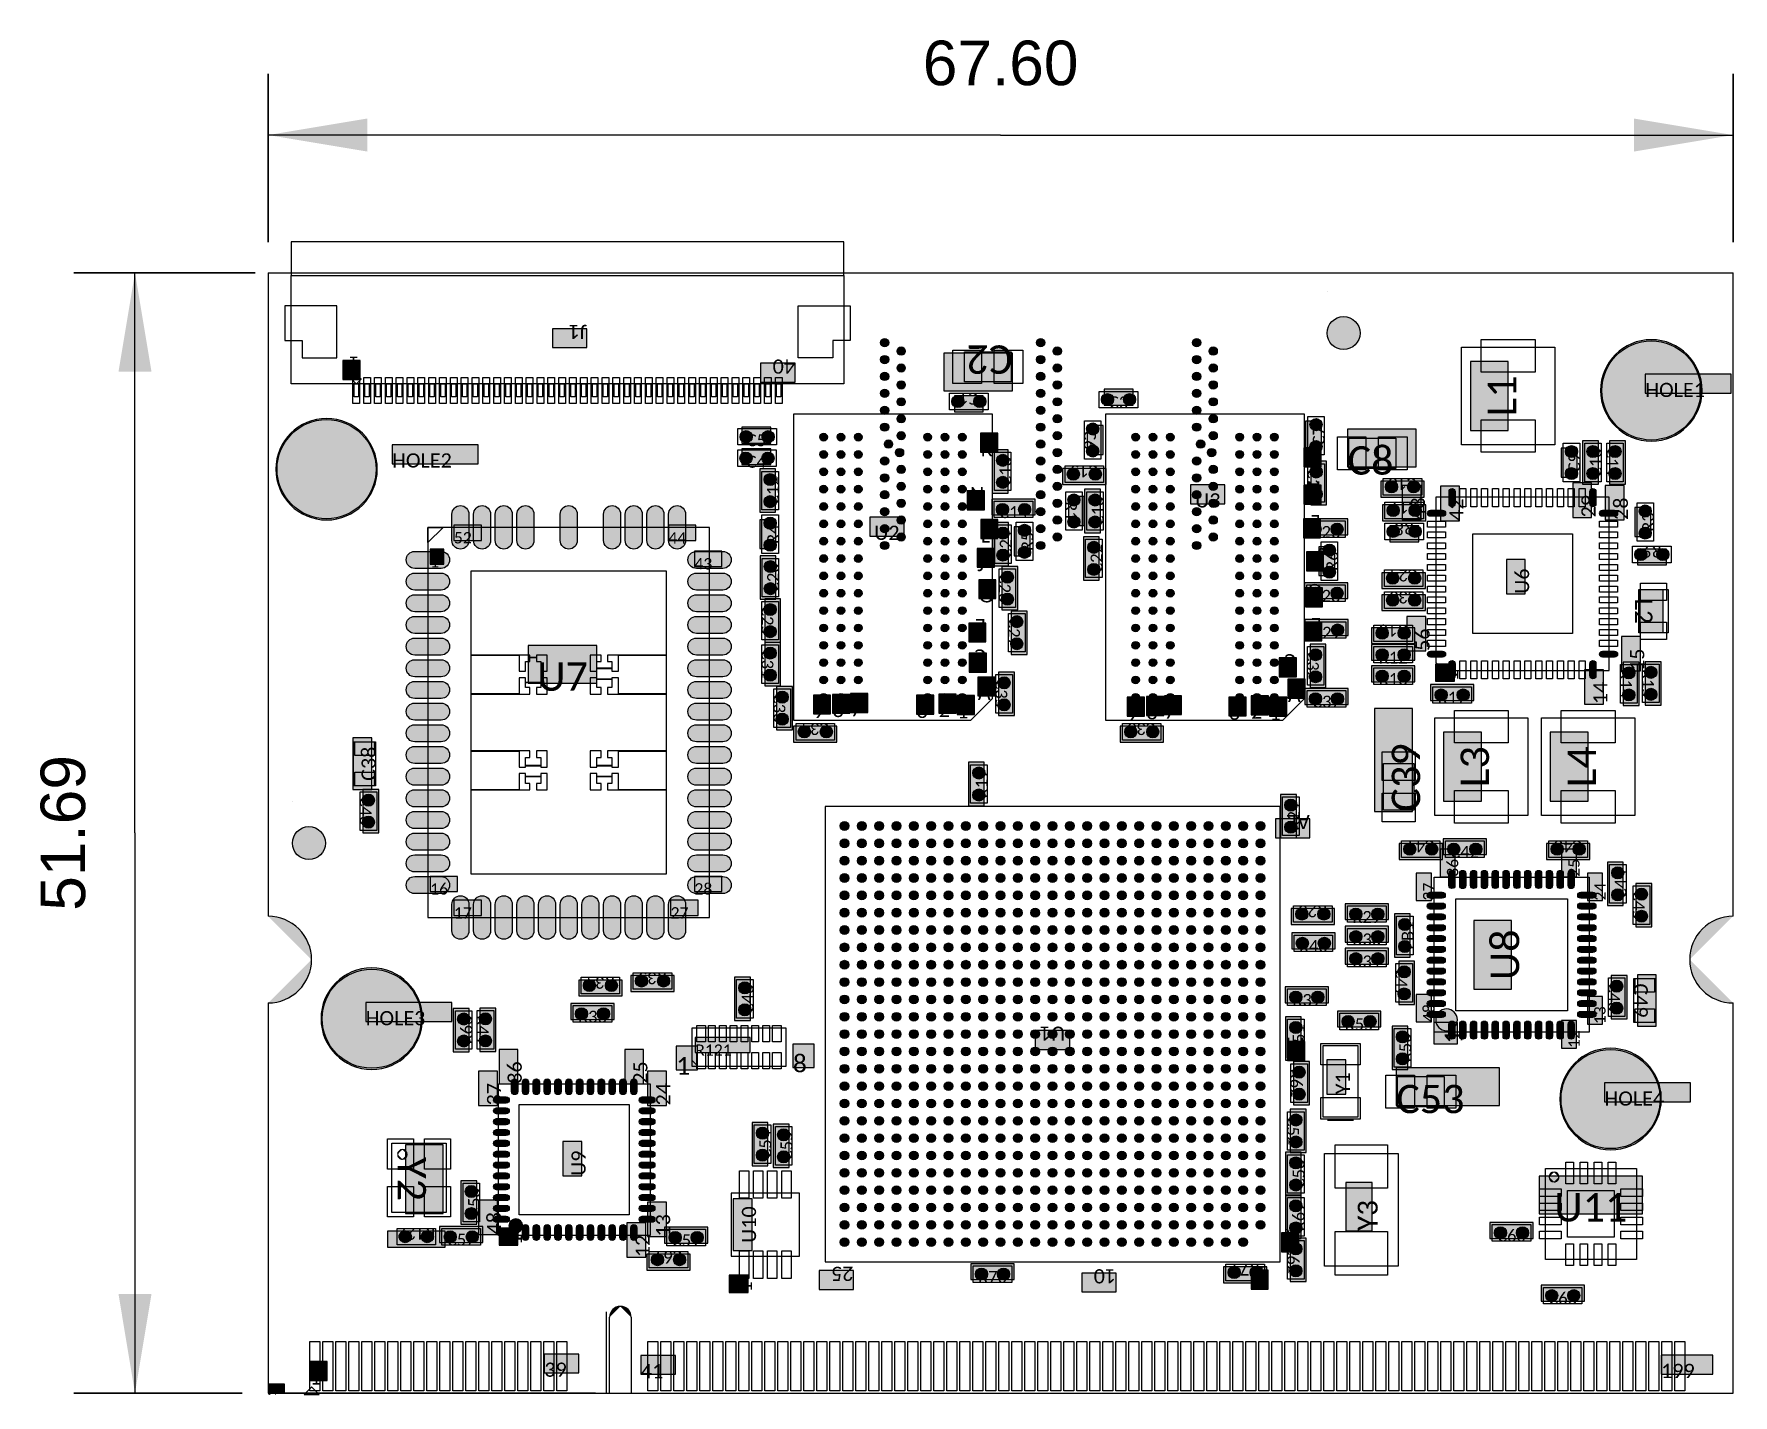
# Model space of a CAD drawing. Extents: x 39 to 117.4, y 137.3 to 200.1.
import ezdxf

# ---------------------------------------------------------------- set-up
doc = ezdxf.new("R2010")
doc.units = 0
doc.header["$MEASUREMENT"] = 0
doc.layers.get('0').update_dxf_attribs({"linetype": 'CONTINUOUS'})
doc.layers.get('DEFPOINTS').update_dxf_attribs({"linetype": 'CONTINUOUS'})
doc.layers.add('CAD_DRAWING', color=7, linetype='CONTINUOUS')
doc.layers.add('DIMENSIONS', color=7, linetype='CONTINUOUS')
doc.styles.add('_VISDIMTXTSTYLE', font='arial.ttf')
doc.styles.get("Standard").update_dxf_attribs({"font": 'txt.shx'})
doc.dimstyles.get("Standard").update_dxf_attribs({"dimtxt": 0.18, "dimasz": 0.18, "dimexe": 0.18, "dimexo": 0.0625, "dimgap": 0.09, "dimtad": 1, "dimtih": 1, "dimtoh": 1, "dimdec": 4, "dimzin": 0, "dimtxsty": '_VISDIMTXTSTYLE', "dimcen": 0.09, "dimazin": 3, "dimtfac": 1, "dimtofl": 0, "dimtmove": 0, "dimatfit": 3, "dimtolj": 1, "dimtzin": 0})

msp = doc.modelspace()

# ---------------------------------------------------------------- texts
at = {"layer": 'CAD_DRAWING'}
for s, insert, char_height, width, attachment_point in [('\\C7;\\fCalibri|b0|i0|;\\H0.00029067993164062;FD*', (98.665, 188.237), 0.000291, 0.000952, 7), ('\\C7;\\fCalibri|b0|i0|;\\H0.65417518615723;HOLE1', (113.351, 183.373), 0.65417, 3.96875, 7), ('\\C7;\\fCalibri|b0|i0|;\\H0.5495304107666;C3', (89.043, 182.853), 0.54953, 1.3335, 8), ('\\C7;\\fCalibri|b0|i0|;\\H0.5495304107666;C5', (72.329, 181.101), 0.54953, 1.3335, 8), ('\\C7;\\fCalibri|b0|i0|;\\H0.65417518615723;R', (82.675, 180.65), 0.65417, 0.79375, 7), ('\\C7;\\fCalibri|b0|i0|;\\H1.3083503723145;C8', (99.61, 179.786), 1.30835, 3.175, 7), ('\\C7;\\fCalibri|b0|i0|;\\H0.65417518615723;HOLE2', (55.518, 180.121), 0.65417, 3.96875, 7), ('\\C7;\\fCalibri|b0|i0|;\\H0.5495304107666;C4', (72.322, 180.11), 0.54953, 1.3335, 8), ('\\C7;\\fCalibri|b0|i0|;\\H0.65417518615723;U3', (93.161, 178.277), 0.65417, 1.5875, 8), ('\\C7;\\fCalibri|b0|i0|;\\H0.5495304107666;C14', (84.197, 177.788), 0.54953, 2.00025, 8), ('\\C7;\\fCalibri|b0|i0|;\\H0.65417518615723;U2', (78.35, 176.781), 0.65417, 1.5875, 8), ('\\C7;\\fCalibri|b0|i0|;\\H0.65417518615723;L', (82.683, 176.667), 0.65417, 0.79375, 7), ('\\C7;\\fCalibri|b0|i0|;\\H0.5495304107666;C23', (98.619, 176.874), 0.54953, 2.00025, 8), ('\\C7;\\fCalibri|b0|i0|;\\H0.52329654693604;52', (58.369, 176.62), 0.5233, 1.27, 7), ('\\C7;\\fCalibri|b0|i0|;\\H0.52329654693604;44', (68.269, 176.62), 0.5233, 1.27, 7), ('\\C7;\\fCalibri|b0|i0|;\\H0.52329654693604;1', (57.269, 175.52), 0.5233, 0.635, 7), ('\\C7;\\fCalibri|b0|i0|;\\H0.52329654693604;43', (69.469, 175.42), 0.5233, 1.27, 7), ('\\C7;\\fCalibri|b0|i0|;\\H0.65417518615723;J', (82.523, 175.341), 0.65417, 0.79375, 7), ('\\C7;\\fCalibri|b0|i0|;\\H0.65417518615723;G', (82.589, 173.898), 0.65417, 0.79375, 7), ('\\C7;\\fCalibri|b0|i0|;\\H0.5495304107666;C28', (98.619, 173.928), 0.54953, 2.00025, 8), ('\\C7;\\fCalibri|b0|i0|;\\H0.5495304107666;C29', (98.644, 172.226), 0.54953, 2.00025, 8), ('\\C7;\\fCalibri|b0|i0|;\\H1.3083503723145;U7', (63.382, 169.814), 1.30835, 3.175, 8), ('\\C7;\\fCalibri|b0|i0|;\\H0.5495304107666;R12', (101.718, 171.083), 0.54953, 2.00025, 8), ('\\C7;\\fCalibri|b0|i0|;\\H0.5495304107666;R13', (101.718, 170.092), 0.54953, 2.00025, 8), ('\\C7;\\fCalibri|b0|i0|;\\H0.65417518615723;A', (82.551, 169.408), 0.65417, 0.79375, 7), ('\\C7;\\fCalibri|b0|i0|;\\H0.65417518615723;A', (96.861, 169.306), 0.65417, 0.79375, 7), ('\\C7;\\fCalibri|b0|i0|;\\H0.5495304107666;C37', (98.642, 169.048), 0.54953, 2.00025, 8), ('\\C7;\\fCalibri|b0|i0|;\\H0.5495304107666;R17', (104.436, 169.229), 0.54953, 2.00025, 8), ('\\C7;\\fCalibri|b0|i0|;\\H0.65417518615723;9', (74.957, 168.578), 0.65417, 0.79375, 7), ('\\C7;\\fCalibri|b0|i0|;\\H0.65417518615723;8', (75.847, 168.608), 0.65417, 0.79375, 7), ('\\C7;\\fCalibri|b0|i0|;\\H0.65417518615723;7', (76.674, 168.646), 0.65417, 0.79375, 7), ('\\C7;\\fCalibri|b0|i0|;\\H0.65417518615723;3', (79.717, 168.568), 0.65417, 0.79375, 7), ('\\C7;\\fCalibri|b0|i0|;\\H0.65417518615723;2', (80.747, 168.618), 0.65417, 0.79375, 7), ('\\C7;\\fCalibri|b0|i0|;\\H0.65417518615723;1', (81.597, 168.558), 0.65417, 0.79375, 7), ('\\C7;\\fCalibri|b0|i0|;\\H0.65417518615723;9', (89.441, 168.476), 0.65417, 0.79375, 7), ('\\C7;\\fCalibri|b0|i0|;\\H0.65417518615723;8', (90.331, 168.506), 0.65417, 0.79375, 7), ('\\C7;\\fCalibri|b0|i0|;\\H0.65417518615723;7', (91.158, 168.545), 0.65417, 0.79375, 7), ('\\C7;\\fCalibri|b0|i0|;\\H0.65417518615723;3', (94.132, 168.484), 0.65417, 0.79375, 7), ('\\C7;\\fCalibri|b0|i0|;\\H0.65417518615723;2', (95.162, 168.534), 0.65417, 0.79375, 7), ('\\C7;\\fCalibri|b0|i0|;\\H0.65417518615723;1', (96.012, 168.474), 0.65417, 0.79375, 7), ('\\C7;\\fCalibri|b0|i0|;\\H0.00029067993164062;FD*', (50.915, 164.706), 0.000291, 0.000952, 7), ('\\C7;\\fCalibri|b0|i0|;\\H0.5495304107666;C42', (105.02, 162.117), 0.54953, 2.00025, 8), ('\\C7;\\fCalibri|b0|i0|;\\H0.52329654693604;16', (57.269, 160.42), 0.5233, 1.27, 7), ('\\C7;\\fCalibri|b0|i0|;\\H0.52329654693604;28', (69.469, 160.42), 0.5233, 1.27, 7), ('\\C7;\\fCalibri|b0|i0|;\\H0.52329654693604;17', (58.369, 159.32), 0.5233, 1.27, 7), ('\\C7;\\fCalibri|b0|i0|;\\H0.52329654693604;27', (68.369, 159.32), 0.5233, 1.27, 7), ('\\C7;\\fCalibri|b0|i0|;\\H0.5495304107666;R29', (100.499, 159.119), 0.54953, 2.00025, 8), ('\\C7;\\fCalibri|b0|i0|;\\H0.5495304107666;R30', (100.499, 158.078), 0.54953, 2.00025, 8), ('\\C7;\\fCalibri|b0|i0|;\\H0.5495304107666;R40', (98.032, 157.771), 0.54953, 2.00025, 8), ('\\C7;\\fCalibri|b0|i0|;\\H0.5495304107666;R31', (100.499, 157.062), 0.54953, 2.00025, 8), ('\\C7;\\fCalibri|b0|i0|;\\H0.5495304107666;R39', (97.73, 155.284), 0.54953, 2.00025, 8), ('\\C7;\\fCalibri|b0|i0|;\\H0.65417518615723;HOLE3', (54.296, 154.391), 0.65417, 3.96875, 7), ('\\C7;\\fCalibri|b0|i0|;\\H0.5495304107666;R33', (64.763, 154.514), 0.54953, 2.00025, 8), ('\\C7;\\fCalibri|b0|i0|;\\H0.5495304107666;R55', (100.143, 154.166), 0.54953, 2.00025, 8), ('\\C7;\\fCalibri|b0|i0|;\\H0.81114234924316;1', (68.629, 152.12), 0.81114, 0.98425, 7), ('\\C7;\\fCalibri|b0|i0|;\\H0.52329654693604;R121', (69.508, 152.988), 0.5233, 2.54, 7), ('\\C7;\\fCalibri|b0|i0|;\\H0.81114234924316;8', (74.014, 152.221), 0.81114, 0.98425, 7), ('\\C7;\\fCalibri|b0|i0|;\\H1.3083503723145;C53', (101.855, 150.327), 1.30835, 4.7625, 7), ('\\C7;\\fCalibri|b0|i0|;\\H0.65417518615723;HOLE4', (111.471, 150.683), 0.65417, 3.96875, 7), ('\\C7;\\fCalibri|b0|i0|;\\H1.3083503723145;U11', (110.842, 145.329), 1.30835, 4.7625, 8), ('\\C7;\\fCalibri|b0|i0|;\\H0.5495304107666;C57', (58.707, 144.228), 0.54953, 2.00025, 8), ('\\C7;\\fCalibri|b0|i0|;\\H0.5495304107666;C59', (69.086, 144.196), 0.54953, 2.00025, 8), ('\\C7;\\fCalibri|b0|i0|;\\H0.5495304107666;C60', (107.179, 144.413), 0.54953, 2.00025, 8), ('\\C7;\\fCalibri|b0|i0|;\\H0.5495304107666;R70', (83.227, 142.508), 0.54953, 2.00025, 8), ('\\C7;\\fCalibri|b0|i0|;\\H0.5495304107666;C63', (109.541, 141.517), 0.54953, 2.00025, 8), ('\\C7;\\fCalibri|b0|i0|;\\H0.65417518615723;39', (62.54, 138.174), 0.65417, 1.5875, 7), ('\\C7;\\fCalibri|b0|i0|;\\H0.65417518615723;1', (51.72, 137.823), 0.65417, 0.79375, 7), ('\\C7;\\fCalibri|b0|i0|;\\H0.65417518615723;41', (67, 138.114), 0.65417, 1.5875, 7), ('\\C7;\\fCalibri|b0|i0|;\\H0.65417518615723;199', (114.08, 138.124), 0.65417, 2.38125, 7), ('\\C7;\\fCalibri|b0|i0|;\\H0.30899276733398;J4', (49.8, 137.34), 0.30899, 0.74994, 7)]:
    msp.add_mtext(s, dxfattribs=dict(at, insert=insert, char_height=char_height, width=width, attachment_point=attachment_point))
for s, insert, char_height, width, attachment_point, rotation in [('\\C7;\\fCalibri|b0|i0|;\\H0.65417518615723;J1', (64.509, 186.716), 0.65417, 1.5875, 7, 180), ('\\C7;\\fCalibri|b0|i0|;\\H0.65417518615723;1', (54.039, 185.248), 0.65417, 0.79375, 7, 180), ('\\C7;\\fCalibri|b0|i0|;\\H0.65417518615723;40', (74.111, 185.118), 0.65417, 1.5875, 7, 180), ('\\C7;\\fCalibri|b0|i0|;\\H1.3083503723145;C2', (84.153, 185.774), 1.30835, 3.175, 7, 180), ('\\C7;\\fCalibri|b0|i0|;\\H1.3083503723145;L1', (107.393, 183.429), 1.30835, 3.175, 8, 90), ('\\C7;\\fCalibri|b0|i0|;\\H0.5495304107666;C1', (82.134, 183.583), 0.54953, 1.3335, 8, 180), ('\\C7;\\fCalibri|b0|i0|;\\H0.5495304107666;C7', (98.563, 181.598), 0.54953, 1.3335, 8, 90), ('\\C7;\\fCalibri|b0|i0|;\\H0.5495304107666;C6', (87.442, 181.397), 0.54953, 1.3335, 8, 270), ('\\C7;\\fCalibri|b0|i0|;\\H0.65417518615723;R', (98.388, 181.213), 0.65417, 0.79375, 7, 180), ('\\C7;\\fCalibri|b0|i0|;\\H0.5495304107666;C13', (84.103, 179.951), 0.54953, 2.00025, 8, 90), ('\\C7;\\fCalibri|b0|i0|;\\H0.5495304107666;C9', (110.355, 180.355), 0.54953, 1.3335, 8, 90), ('\\C7;\\fCalibri|b0|i0|;\\H0.5495304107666;C10', (111.346, 180.355), 0.54953, 2.00025, 8, 90), ('\\C7;\\fCalibri|b0|i0|;\\H0.5495304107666;C11', (111.546, 180.355), 0.54953, 2.00025, 8, 270), ('\\C7;\\fCalibri|b0|i0|;\\H0.5495304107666;C12', (73.371, 179.062), 0.54953, 2.00025, 8, 90), ('\\C7;\\fCalibri|b0|i0|;\\H0.5495304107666;C15', (87.463, 180.23), 0.54953, 2.00025, 8, 180), ('\\C7;\\fCalibri|b0|i0|;\\H0.5495304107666;C17', (97.756, 179.413), 0.54953, 2.00025, 8, 270), ('\\C7;\\fCalibri|b0|i0|;\\H0.5495304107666;C18', (102.15, 179.646), 0.54953, 2.00025, 8, 180), ('\\C7;\\fCalibri|b0|i0|;\\H0.65417518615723;N', (82.851, 179.228), 0.65417, 0.79375, 7, 180), ('\\C7;\\fCalibri|b0|i0|;\\H0.65417518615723;N', (98.388, 179.492), 0.65417, 0.79375, 7, 180), ('\\C7;\\fCalibri|b0|i0|;\\H0.65417518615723;29', (111.055, 177.828), 0.65417, 1.5875, 7, 90), ('\\C7;\\fCalibri|b0|i0|;\\H0.5495304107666;R1', (86.575, 178.123), 0.54953, 1.3335, 8, 270), ('\\C7;\\fCalibri|b0|i0|;\\H0.5495304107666;C16', (88.365, 178.122), 0.54953, 2.00025, 8, 90), ('\\C7;\\fCalibri|b0|i0|;\\H0.5495304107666;C19', (102.226, 178.553), 0.54953, 2.00025, 8, 180), ('\\C7;\\fCalibri|b0|i0|;\\H0.65417518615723;43', (103.193, 177.713), 0.65417, 1.5875, 7, 90), ('\\C7;\\fCalibri|b0|i0|;\\H0.65417518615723;42', (104.959, 177.673), 0.65417, 1.5875, 7, 90), ('\\C7;\\fCalibri|b0|i0|;\\H0.65417518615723;28', (112.556, 177.711), 0.65417, 1.5875, 7, 90), ('\\C7;\\fCalibri|b0|i0|;\\H0.5495304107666;R3', (113.759, 177.612), 0.54953, 1.3335, 8, 90), ('\\C7;\\fCalibri|b0|i0|;\\H0.5495304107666;R4', (73.373, 177.053), 0.54953, 1.3335, 8, 90), ('\\C7;\\fCalibri|b0|i0|;\\H0.5495304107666;C21', (84.117, 176.596), 0.54953, 2.00025, 8, 90), ('\\C7;\\fCalibri|b0|i0|;\\H0.65417518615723;L', (98.368, 177.943), 0.65417, 0.79375, 7, 180), ('\\C7;\\fCalibri|b0|i0|;\\H0.5495304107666;R8', (102.226, 177.588), 0.54953, 1.3335, 8, 180), ('\\C7;\\fCalibri|b0|i0|;\\H0.5495304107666;R5', (85.11, 176.721), 0.54953, 1.3335, 8, 90), ('\\C7;\\fCalibri|b0|i0|;\\H0.5495304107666;C22', (88.308, 175.936), 0.54953, 2.00025, 8, 90), ('\\C7;\\fCalibri|b0|i0|;\\H0.5495304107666;R9', (113.656, 176.521), 0.54953, 1.3335, 8, 180), ('\\C7;\\fCalibri|b0|i0|;\\H0.5495304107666;C20', (73.381, 175.049), 0.54953, 2.00025, 8, 90), ('\\C7;\\fCalibri|b0|i0|;\\H0.65417518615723;J', (98.508, 176.422), 0.65417, 0.79375, 7, 180), ('\\C7;\\fCalibri|b0|i0|;\\H0.5495304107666;R6', (99.179, 175.809), 0.54953, 1.3335, 8, 90), ('\\C7;\\fCalibri|b0|i0|;\\H0.5495304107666;C26', (83.505, 174.564), 0.54953, 2.00025, 8, 270), ('\\C7;\\fCalibri|b0|i0|;\\H0.5495304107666;C24', (102.2, 175.429), 0.54953, 2.00025, 8, 180), ('\\C7;\\fCalibri|b0|i0|;\\H0.65417518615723;U6', (107.997, 174.299), 0.65417, 1.5875, 7, 90), ('\\C7;\\fCalibri|b0|i0|;\\H0.65417518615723;G', (98.458, 174.762), 0.65417, 0.79375, 7, 180), ('\\C7;\\fCalibri|b0|i0|;\\H0.5495304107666;C30', (102.2, 174.413), 0.54953, 2.00025, 8, 180), ('\\C7;\\fCalibri|b0|i0|;\\H0.5495304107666;C25', (72.557, 173.065), 0.54953, 2.00025, 8, 270), ('\\C7;\\fCalibri|b0|i0|;\\H0.81114234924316;L2', (112.87, 173.497), 0.81114, 1.9685, 8, 270), ('\\C7;\\fCalibri|b0|i0|;\\H0.65417518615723;E', (82.919, 173.134), 0.65417, 0.79375, 7, 180), ('\\C7;\\fCalibri|b0|i0|;\\H0.5495304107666;C27', (83.936, 172.507), 0.54953, 2.00025, 8, 270), ('\\C7;\\fCalibri|b0|i0|;\\H0.65417518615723;E', (98.418, 173.182), 0.65417, 0.79375, 7, 180), ('\\C7;\\fCalibri|b0|i0|;\\H0.5495304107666;R10', (101.718, 172.889), 0.54953, 2.00025, 8, 180), ('\\C7;\\fCalibri|b0|i0|;\\H0.65417518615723;56', (103.407, 171.666), 0.65417, 1.5875, 7, 90), ('\\C7;\\fCalibri|b0|i0|;\\H0.65417518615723;C', (82.947, 171.747), 0.65417, 0.79375, 7, 180), ('\\C7;\\fCalibri|b0|i0|;\\H0.5495304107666;C31', (72.557, 171.059), 0.54953, 2.00025, 8, 270), ('\\C7;\\fCalibri|b0|i0|;\\H0.65417518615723;C', (97.25, 171.526), 0.65417, 0.79375, 7, 180), ('\\C7;\\fCalibri|b0|i0|;\\H0.5495304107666;C32', (97.729, 170.983), 0.54953, 2.00025, 8, 270), ('\\C7;\\fCalibri|b0|i0|;\\H0.65417518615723;15', (113.312, 170.743), 0.65417, 1.5875, 7, 90), ('\\C7;\\fCalibri|b0|i0|;\\H0.5495304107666;C35', (83.352, 169.687), 0.54953, 2.00025, 8, 270), ('\\C7;\\fCalibri|b0|i0|;\\H0.65417518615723;1', (104.723, 170.264), 0.65417, 0.79375, 7, 90), ('\\C7;\\fCalibri|b0|i0|;\\H0.65417518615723;14', (111.605, 169.21), 0.65417, 1.5875, 7, 90), ('\\C7;\\fCalibri|b0|i0|;\\H0.5495304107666;R14', (112.181, 170.144), 0.54953, 2.00025, 8, 270), ('\\C7;\\fCalibri|b0|i0|;\\H0.5495304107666;R15', (113.197, 170.17), 0.54953, 2.00025, 8, 270), ('\\C7;\\fCalibri|b0|i0|;\\H0.5495304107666;C33', (73.109, 169.025), 0.54953, 2.00025, 8, 270), ('\\C7;\\fCalibri|b0|i0|;\\H0.5495304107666;C34', (75.048, 168.343), 0.54953, 2.00025, 8, 180), ('\\C7;\\fCalibri|b0|i0|;\\H0.5495304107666;C36', (90.112, 168.342), 0.54953, 2.00025, 8, 180), ('\\C7;\\fCalibri|b0|i0|;\\H0.65417518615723;C38', (54.766, 166.461), 0.65417, 2.38125, 8, 90), ('\\C7;\\fCalibri|b0|i0|;\\H1.3083503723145;C39', (102.973, 164.252), 1.30835, 4.7625, 7, 90), ('\\C7;\\fCalibri|b0|i0|;\\H1.3083503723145;L3', (106.151, 166.327), 1.30835, 3.175, 8, 90), ('\\C7;\\fCalibri|b0|i0|;\\H1.3083503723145;L4', (111.078, 166.327), 1.30835, 3.175, 8, 90), ('\\C7;\\fCalibri|b0|i0|;\\H0.5495304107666;R19', (82.999, 165.528), 0.54953, 2.00025, 8, 90), ('\\C7;\\fCalibri|b0|i0|;\\H0.5495304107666;C40', (54.015, 164.277), 0.54953, 2.00025, 8, 270), ('\\C7;\\fCalibri|b0|i0|;\\H0.5495304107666;R21', (97.404, 164.046), 0.54953, 2.00025, 8, 90), ('\\C7;\\fCalibri|b0|i0|;\\H0.65417518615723;AE', (97.868, 164.1), 0.65417, 1.5875, 7, 180), ('\\C7;\\fCalibri|b0|i0|;\\H0.5495304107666;C41', (102.988, 162.932), 0.54953, 2.00025, 8, 180), ('\\C7;\\fCalibri|b0|i0|;\\H0.5495304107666;C43', (109.795, 162.932), 0.54953, 2.00025, 8, 180), ('\\C7;\\fCalibri|b0|i0|;\\H0.52329654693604;36', (104.725, 161.248), 0.5233, 1.27, 7, 90), ('\\C7;\\fCalibri|b0|i0|;\\H0.52329654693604;25', (110.325, 161.248), 0.5233, 1.27, 7, 90), ('\\C7;\\fCalibri|b0|i0|;\\H0.5495304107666;C44', (112.489, 160.924), 0.54953, 2.00025, 8, 90), ('\\C7;\\fCalibri|b0|i0|;\\H0.52329654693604;37', (103.625, 160.148), 0.5233, 1.27, 7, 90), ('\\C7;\\fCalibri|b0|i0|;\\H0.52329654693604;24', (111.525, 160.148), 0.5233, 1.27, 7, 90), ('\\C7;\\fCalibri|b0|i0|;\\H0.5495304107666;C45', (112.765, 159.934), 0.54953, 2.00025, 8, 270), ('\\C7;\\fCalibri|b0|i0|;\\H0.5495304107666;R26', (98.009, 159.935), 0.54953, 2.00025, 8, 180), ('\\C7;\\fCalibri|b0|i0|;\\H0.5495304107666;FB1', (102.659, 158.537), 0.54953, 2.00025, 8, 90), ('\\C7;\\fCalibri|b0|i0|;\\H1.3083503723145;U8', (107.545, 157.648), 1.30835, 3.175, 8, 90), ('\\C7;\\fCalibri|b0|i0|;\\H0.5495304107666;R35', (67.537, 156.846), 0.54953, 2.00025, 8, 180), ('\\C7;\\fCalibri|b0|i0|;\\H0.5495304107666;C47', (101.818, 156.352), 0.54953, 2.00025, 8, 270), ('\\C7;\\fCalibri|b0|i0|;\\H0.5495304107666;R34', (65.129, 156.638), 0.54953, 2.00025, 8, 180), ('\\C7;\\fCalibri|b0|i0|;\\H0.5495304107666;C46', (72.204, 155.616), 0.54953, 2.00025, 8, 90), ('\\C7;\\fCalibri|b0|i0|;\\H0.5495304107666;C48', (111.622, 155.692), 0.54953, 2.00025, 8, 270), ('\\C7;\\fCalibri|b0|i0|;\\H0.65417518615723;C49', (112.805, 155.539), 0.65417, 2.38125, 8, 270), ('\\C7;\\fCalibri|b0|i0|;\\H0.52329654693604;48', (103.625, 154.548), 0.5233, 1.27, 7, 90), ('\\C7;\\fCalibri|b0|i0|;\\H0.5495304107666;R66', (59.228, 154.178), 0.54953, 2.00025, 8, 90), ('\\C7;\\fCalibri|b0|i0|;\\H0.5495304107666;R41', (59.415, 154.183), 0.54953, 2.00025, 8, 270), ('\\C7;\\fCalibri|b0|i0|;\\H0.52329654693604;13', (111.525, 154.448), 0.5233, 1.27, 7, 90), ('\\C7;\\fCalibri|b0|i0|;\\H0.65417518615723;U1', (85.995, 154.343), 0.65417, 1.5875, 8, 180), ('\\C7;\\fCalibri|b0|i0|;\\H0.65417518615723;M', (97.635, 153.825), 0.65417, 0.79375, 7, 180), ('\\C7;\\fCalibri|b0|i0|;\\H0.5495304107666;C51', (97.63, 153.787), 0.54953, 2.00025, 8, 90), ('\\C7;\\fCalibri|b0|i0|;\\H0.5495304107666;R56', (102.552, 153.355), 0.54953, 2.00025, 8, 90), ('\\C7;\\fCalibri|b0|i0|;\\H0.81063365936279;1', (104.906, 153.548), 0.81063, 0.98362, 7, 90), ('\\C7;\\fCalibri|b0|i0|;\\H0.52329654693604;12', (110.325, 153.348), 0.5233, 1.27, 7, 90), ('\\C7;\\fCalibri|b0|i0|;\\H0.65417518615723;36', (61.506, 151.699), 0.65417, 1.5875, 7, 90), ('\\C7;\\fCalibri|b0|i0|;\\H0.65417518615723;25', (67.306, 151.699), 0.65417, 1.5875, 7, 90), ('\\C7;\\fCalibri|b0|i0|;\\H0.5495304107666;R62', (96.967, 151.729), 0.54953, 2.00025, 8, 270), ('\\C7;\\fCalibri|b0|i0|;\\H0.65417518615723;Y1', (99.717, 151.214), 0.65417, 1.5875, 7, 90), ('\\C7;\\fCalibri|b0|i0|;\\H0.65417518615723;37', (60.556, 150.699), 0.65417, 1.5875, 7, 90), ('\\C7;\\fCalibri|b0|i0|;\\H0.65417518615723;24', (68.356, 150.699), 0.65417, 1.5875, 7, 90), ('\\C7;\\fCalibri|b0|i0|;\\H0.5495304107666;C52', (96.814, 149.52), 0.54953, 2.00025, 8, 270), ('\\C7;\\fCalibri|b0|i0|;\\H0.5495304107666;C54', (73.017, 148.91), 0.54953, 2.00025, 8, 90), ('\\C7;\\fCalibri|b0|i0|;\\H0.5495304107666;C55', (73.995, 148.834), 0.54953, 2.00025, 8, 90), ('\\C7;\\fCalibri|b0|i0|;\\H1.3083503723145;Y2', (55.768, 147.301), 1.30835, 3.175, 8, 270), ('\\C7;\\fCalibri|b0|i0|;\\H0.65417518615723;U9', (64.456, 147.449), 0.65417, 1.5875, 7, 90), ('\\C7;\\fCalibri|b0|i0|;\\H0.5495304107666;C56', (97.63, 147.538), 0.54953, 2.00025, 8, 90), ('\\C7;\\fCalibri|b0|i0|;\\H0.5495304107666;C58', (59.581, 146.218), 0.54953, 2.00025, 8, 90), ('\\C7;\\fCalibri|b0|i0|;\\H0.65417518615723;U10', (72.32, 145.202), 0.65417, 2.38125, 8, 90), ('\\C7;\\fCalibri|b0|i0|;\\H0.5495304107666;R69', (97.63, 145.557), 0.54953, 2.00025, 8, 90), ('\\C7;\\fCalibri|b0|i0|;\\H0.9158597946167;Y3', (101.009, 144.915), 0.91586, 2.2225, 7, 90), ('\\C7;\\fCalibri|b0|i0|;\\H0.65417518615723;48', (60.556, 144.749), 0.65417, 1.5875, 7, 90), ('\\C7;\\fCalibri|b0|i0|;\\H0.65417518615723;13', (68.356, 144.649), 0.65417, 1.5875, 7, 90), ('\\C7;\\fCalibri|b0|i0|;\\H0.5495304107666;R122', (56.633, 145.051), 0.54953, 2.667, 8, 180), ('\\C7;\\fCalibri|b0|i0|;\\H0.65417518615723;1', (61.506, 144.249), 0.65417, 0.79375, 7, 90), ('\\C7;\\fCalibri|b0|i0|;\\H0.65417518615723;12', (67.406, 143.699), 0.65417, 1.5875, 7, 90), ('\\C7;\\fCalibri|b0|i0|;\\H0.65417518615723;A', (97.359, 145.001), 0.65417, 0.79375, 7, 180), ('\\C7;\\fCalibri|b0|i0|;\\H0.5495304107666;C61', (68.275, 143.991), 0.54953, 2.00025, 8, 180), ('\\C7;\\fCalibri|b0|i0|;\\H0.5495304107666;C62', (96.814, 143.576), 0.54953, 2.00025, 8, 270), ('\\C7;\\fCalibri|b0|i0|;\\H0.65417518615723;25', (76.814, 143.264), 0.65417, 1.5875, 7, 180), ('\\C7;\\fCalibri|b0|i0|;\\H0.65417518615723;10', (88.93, 143.15), 0.65417, 1.5875, 7, 180), ('\\C7;\\fCalibri|b0|i0|;\\H0.5495304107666;R71', (94.885, 143.4), 0.54953, 2.00025, 8, 180), ('\\C7;\\fCalibri|b0|i0|;\\H0.65417518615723;1', (95.954, 143.275), 0.65417, 0.79375, 7, 180), ('\\C7;\\fCalibri|b0|i0|;\\H0.65417518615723;1', (72.13, 142.072), 0.65417, 0.79375, 7, 90)]:
    msp.add_mtext(s, dxfattribs=dict(at, insert=insert, char_height=char_height, width=width, attachment_point=attachment_point, rotation=rotation))

# ---------------------------------------------------------------- blocks, each defined once
blk = doc.blocks.new('*D0')
for points in [[(49.80022, 195.465744), (54.37222, 196.227744), (54.37222, 194.703744)], [(117.39978, 195.465744), (112.82778, 196.227744), (112.82778, 194.703744)]]:
    blk.add_solid(points)
at = {"layer": 'CAD_DRAWING', "color": 9, "linetype": 'CONTINUOUS'}
for q in [(49.80022, 195.465744), (117.39978, 195.465744)]:
    blk.add_line((83.6, 195.465744), q, dxfattribs=at)
for points in [[(49.80022, 198.287966), (49.80022, 190.526855)], [(117.39978, 198.287966), (117.39978, 190.526855)]]:
    blk.add_lwpolyline(points, close=True, dxfattribs=at)
at = {"layer": 'DEFPOINTS'}
for p in [(117.39978, 195.465744), (49.80022, 189.115744), (117.39978, 189.115744)]:
    blk.add_point(p, dxfattribs=at)
at = {"insert": (83.6, 198.779071), "char_height": 2.054655, "width": 10.610269, "attachment_point": 5, "style": '_VISDIMTXTSTYLE'}
blk.add_mtext('67.60', dxfattribs=at)
blk = doc.blocks.new('*D1')
for points in [[(43.65, 189.115744), (42.888, 184.543744), (44.412, 184.543744)], [(43.65, 137.426744), (42.888, 141.998744), (44.412, 141.998744)]]:
    blk.add_solid(points)
at = {"layer": 'DEFPOINTS'}
for p in [(43.65, 189.115744), (50.6, 189.115744), (50, 137.426744)]:
    blk.add_point(p, dxfattribs=at)
at = {"layer": 'DIMENSIONS', "linetype": 'CONTINUOUS'}
for q in [(43.65, 189.115744), (43.65, 137.426744)]:
    blk.add_line((43.65, 163.271244), q, dxfattribs=at)
for points in [[(40.827778, 189.115744), (49.188889, 189.115744)], [(40.827778, 137.426744), (48.588889, 137.426744)]]:
    blk.add_lwpolyline(points, close=True, dxfattribs=at)
at = {"insert": (40.336673, 163.271244), "char_height": 2.054655, "width": 10.610269, "attachment_point": 5, "rotation": 90, "style": '_VISDIMTXTSTYLE'}
blk.add_mtext('51.69', dxfattribs=at)

# ---------------------------------------------------------------- dimensions: what is measured, and where the dimension line sits
dim = msp.add_linear_dim(base=(117.4, 195.466), p1=(49.8, 189.116), p2=(117.4, 189.116), dimstyle='STANDARD', override={"dimtxt": 2.054655, "dimtad": 1, "dimtih": 0, "dimdec": 2, "dimlunit": 2, "dimadec": 2, "dimfrac": 0})
dim.commit()
dim.dimension.update_dxf_attribs({"geometry": '*D0', "text_midpoint": (83.6, 198.779)})
dim = msp.add_linear_dim(base=(43.65, 189.116), p1=(50, 137.427), p2=(50.6, 189.116), angle=90, dimstyle='STANDARD', override={"dimtxt": 2.054655, "dimtad": 1, "dimtih": 0, "dimdec": 2, "dimlunit": 2, "dimadec": 2, "dimfrac": 0})
dim.commit()
dim.dimension.update_dxf_attribs({"geometry": '*D1', "text_midpoint": (40.337, 163.271)})

# ---------------------------------------------------------------- hatches: boundary and pattern name
at = {"layer": 'CAD_DRAWING'}
for points in [[(98.665, 188.237), (98.666, 188.237), (98.666, 188.237), (98.665, 188.237)], [(64.509, 186.533), (62.922, 186.533), (62.922, 185.66), (64.509, 185.66)], [(115.971, 183.683, 1), (111.29, 183.683, 1)], [(54.039, 185.064), (53.246, 185.064), (53.246, 184.192), (54.039, 184.192)], [(84.153, 185.408), (80.978, 185.408), (80.978, 183.663), (84.153, 183.663)], [(74.111, 184.935), (72.523, 184.935), (72.523, 184.063), (74.111, 184.063)], [(107.026, 181.841), (107.026, 185.016), (105.282, 185.016), (105.282, 181.841)], [(113.351, 183.556), (117.32, 183.556), (117.32, 184.428), (113.351, 184.428)], [(88.376, 183.007), (89.71, 183.007), (89.71, 183.74), (88.376, 183.74)], [(82.801, 183.429), (81.468, 183.429), (81.468, 182.696), (82.801, 182.696)], [(54.833, 180.05, 1), (50.152, 180.05, 1)], [(71.662, 181.254), (72.996, 181.254), (72.996, 181.987), (71.662, 181.987)], [(87.595, 182.063), (87.595, 180.73), (88.328, 180.73), (88.328, 182.063)], [(98.409, 180.931), (98.409, 182.265), (97.676, 182.265), (97.676, 180.931)], [(55.518, 180.304), (59.487, 180.304), (59.487, 181.177), (55.518, 181.177)], [(82.675, 180.833), (83.469, 180.833), (83.469, 181.705), (82.675, 181.705)], [(99.61, 180.152), (102.785, 180.152), (102.785, 181.897), (99.61, 181.897)], [(111.192, 179.355), (111.192, 181.355), (110.459, 181.355), (110.459, 179.355)], [(111.7, 181.355), (111.7, 179.355), (112.433, 179.355), (112.433, 181.355)], [(71.656, 180.264), (72.989, 180.264), (72.989, 180.997), (71.656, 180.997)], [(83.949, 178.951), (83.949, 180.951), (83.216, 180.951), (83.216, 178.951)], [(98.388, 181.029), (97.594, 181.029), (97.594, 180.157), (98.388, 180.157)], [(97.91, 180.414), (97.91, 178.413), (98.642, 178.413), (98.642, 180.414)], [(110.201, 179.689), (110.201, 181.022), (109.469, 181.022), (109.469, 179.689)], [(73.217, 178.062), (73.217, 180.062), (72.484, 180.062), (72.484, 178.062)], [(88.463, 180.076), (86.463, 180.076), (86.463, 179.343), (88.463, 179.343)], [(82.851, 179.045), (82.057, 179.045), (82.057, 178.172), (82.851, 178.172)], [(86.729, 178.789), (86.729, 177.456), (87.462, 177.456), (87.462, 178.789)], [(88.211, 177.122), (88.211, 179.122), (87.478, 179.122), (87.478, 177.122)], [(92.367, 178.46), (93.954, 178.46), (93.954, 179.333), (92.367, 179.333)], [(98.388, 179.309), (97.594, 179.309), (97.594, 178.437), (98.388, 178.437)], [(103.15, 179.492), (101.149, 179.492), (101.149, 178.759), (103.15, 178.759)], [(103.01, 177.713), (103.01, 179.301), (102.138, 179.301), (102.138, 177.713)], [(104.776, 177.673), (104.776, 179.261), (103.904, 179.261), (103.904, 177.673)], [(104.577, 179.016), (104.577, 178.457, -1), (104.297, 178.457), (104.297, 179.016, -1)], [(110.872, 177.828), (110.872, 179.415), (110, 179.415), (110, 177.828)], [(111.076, 179.016), (111.076, 178.457, -1), (110.797, 178.457), (110.797, 179.016, -1)], [(112.373, 177.711), (112.373, 179.299), (111.501, 179.299), (111.501, 177.711)], [(59.062, 177.976), (59.062, 176.757, -1), (58.275, 176.757), (58.275, 177.976, -1)], [(60.062, 177.976), (60.062, 176.757, -1), (59.275, 176.757), (59.275, 177.976, -1)], [(61.062, 177.976), (61.062, 176.757, -1), (60.275, 176.757), (60.275, 177.976, -1)], [(62.062, 177.976), (62.062, 176.757, -1), (61.275, 176.757), (61.275, 177.976, -1)], [(64.062, 177.976), (64.062, 176.757, -1), (63.275, 176.757), (63.275, 177.976, -1)], [(66.062, 177.976), (66.062, 176.757, -1), (65.275, 176.757), (65.275, 177.976, -1)], [(67.062, 177.976), (67.062, 176.757, -1), (66.275, 176.757), (66.275, 177.976, -1)], [(68.062, 177.976), (68.062, 176.757, -1), (67.275, 176.757), (67.275, 177.976, -1)], [(69.062, 177.976), (69.062, 176.757, -1), (68.275, 176.757), (68.275, 177.976, -1)], [(83.197, 177.942), (85.197, 177.942), (85.197, 178.675), (83.197, 178.675)], [(103.226, 178.399), (101.226, 178.399), (101.226, 177.667), (103.226, 177.667)], [(103.997, 177.878), (103.438, 177.878, -1), (103.438, 178.157), (103.997, 178.157, -1)], [(111.935, 177.878), (111.376, 177.878, -1), (111.376, 178.157), (111.935, 178.157, -1)], [(113.605, 176.945), (113.605, 178.279), (112.872, 178.279), (112.872, 176.945)], [(58.369, 176.767), (59.639, 176.767), (59.639, 177.464), (58.369, 177.464)], [(68.269, 176.767), (69.539, 176.767), (69.539, 177.464), (68.269, 177.464)], [(73.219, 176.387), (73.219, 177.72), (72.486, 177.72), (72.486, 176.387)], [(77.556, 176.964), (79.144, 176.964), (79.144, 177.837), (77.556, 177.837)], [(82.683, 176.85), (83.477, 176.85), (83.477, 177.722), (82.683, 177.722)], [(83.963, 175.596), (83.963, 177.596), (83.231, 177.596), (83.231, 175.596)], [(84.956, 176.054), (84.956, 177.387), (84.224, 177.387), (84.224, 176.054)], [(98.368, 177.759), (97.575, 177.759), (97.575, 176.887), (98.368, 176.887)], [(97.619, 177.028), (99.619, 177.028), (99.619, 177.761), (97.619, 177.761)], [(102.893, 177.434), (101.559, 177.434), (101.559, 176.702), (102.893, 176.702)], [(88.154, 174.936), (88.154, 176.936), (87.422, 176.936), (87.422, 174.936)], [(99.025, 175.142), (99.025, 176.475), (98.293, 176.475), (98.293, 175.142)], [(57.778, 175.473), (56.559, 175.473, -1), (56.559, 176.26), (57.778, 176.26, -1)], [(57.269, 175.666), (57.904, 175.666), (57.904, 176.364), (57.269, 176.364)], [(70.778, 175.473), (69.559, 175.473, -1), (69.559, 176.26), (70.778, 176.26, -1)], [(69.469, 175.566), (70.739, 175.566), (70.739, 176.264), (69.469, 176.264)], [(73.227, 174.049), (73.227, 176.049), (72.495, 176.049), (72.495, 174.049)], [(82.523, 175.524), (83.317, 175.524), (83.317, 176.396), (82.523, 176.396)], [(98.508, 176.239), (97.715, 176.239), (97.715, 175.367), (98.508, 175.367)], [(107.814, 174.299), (107.814, 175.887), (106.942, 175.887), (106.942, 174.299)], [(114.323, 176.367), (112.989, 176.367), (112.989, 175.635), (114.323, 175.635)], [(57.778, 174.473), (56.559, 174.473, -1), (56.559, 175.26), (57.778, 175.26, -1)], [(70.778, 174.473), (69.559, 174.473, -1), (69.559, 175.26), (70.778, 175.26, -1)], [(82.589, 174.081), (83.383, 174.081), (83.383, 174.954), (82.589, 174.954)], [(83.658, 175.564), (83.658, 173.564), (84.391, 173.564), (84.391, 175.564)], [(103.201, 175.275), (101.2, 175.275), (101.2, 174.543), (103.201, 174.543)], [(57.778, 173.473), (56.559, 173.473, -1), (56.559, 174.26), (57.778, 174.26, -1)], [(70.778, 173.473), (69.559, 173.473, -1), (69.559, 174.26), (70.778, 174.26, -1)], [(97.619, 174.081), (99.619, 174.081), (99.619, 174.814), (97.619, 174.814)], [(98.458, 174.579), (97.664, 174.579), (97.664, 173.707), (98.458, 173.707)], [(103.201, 174.259), (101.2, 174.259), (101.2, 173.527), (103.201, 173.527)], [(113.097, 174.482), (113.097, 172.513), (114.179, 172.513), (114.179, 174.482)], [(72.711, 174.066), (72.711, 172.065), (73.444, 172.065), (73.444, 174.066)], [(84.09, 173.507), (84.09, 171.507), (84.823, 171.507), (84.823, 173.507)], [(57.778, 172.473), (56.559, 172.473, -1), (56.559, 173.26), (57.778, 173.26, -1)], [(70.778, 172.473), (69.559, 172.473, -1), (69.559, 173.26), (70.778, 173.26, -1)], [(82.919, 172.951), (82.126, 172.951), (82.126, 172.079), (82.919, 172.079)], [(98.418, 172.999), (97.625, 172.999), (97.625, 172.127), (98.418, 172.127)], [(97.644, 172.38), (99.645, 172.38), (99.645, 173.112), (97.644, 173.112)], [(102.718, 172.735), (100.718, 172.735), (100.718, 172.003), (102.718, 172.003)], [(103.224, 171.666), (103.224, 173.253), (102.352, 173.253), (102.352, 171.666)], [(57.778, 171.473), (56.559, 171.473, -1), (56.559, 172.26), (57.778, 172.26, -1)], [(61.794, 170.18), (64.969, 170.18), (64.969, 171.924), (61.794, 171.924)], [(70.778, 171.473), (69.559, 171.473, -1), (69.559, 172.26), (70.778, 172.26, -1)], [(72.711, 172.059), (72.711, 170.059), (73.444, 170.059), (73.444, 172.059)], [(97.882, 171.983), (97.882, 169.983), (98.615, 169.983), (98.615, 171.983)], [(100.718, 171.237), (102.718, 171.237), (102.718, 171.969), (100.718, 171.969)], [(113.129, 170.743), (113.129, 172.33), (112.256, 172.33), (112.256, 170.743)], [(57.778, 170.473), (56.559, 170.473, -1), (56.559, 171.26), (57.778, 171.26, -1)], [(70.778, 170.473), (69.559, 170.473, -1), (69.559, 171.26), (70.778, 171.26, -1)], [(82.947, 171.564), (82.153, 171.564), (82.153, 170.692), (82.947, 170.692)], [(97.25, 171.343), (96.456, 171.343), (96.456, 170.471), (97.25, 170.471)], [(100.718, 170.246), (102.718, 170.246), (102.718, 170.979), (100.718, 170.979)], [(103.997, 171.378), (103.438, 171.378, -1), (103.438, 171.657), (103.997, 171.657, -1)], [(104.54, 170.264), (104.54, 171.058), (103.668, 171.058), (103.668, 170.264)], [(104.577, 171.078), (104.577, 170.519, -1), (104.297, 170.519), (104.297, 171.078, -1)], [(111.076, 171.078), (111.076, 170.519, -1), (110.797, 170.519), (110.797, 171.078, -1)], [(111.935, 171.378), (111.376, 171.378, -1), (111.376, 171.657), (111.935, 171.657, -1)], [(112.335, 171.145), (112.335, 169.144), (113.068, 169.144), (113.068, 171.145)], [(113.351, 171.17), (113.351, 169.17), (114.084, 169.17), (114.084, 171.17)], [(57.778, 169.473), (56.559, 169.473, -1), (56.559, 170.26), (57.778, 170.26, -1)], [(70.778, 169.473), (69.559, 169.473, -1), (69.559, 170.26), (70.778, 170.26, -1)], [(82.551, 169.591), (83.345, 169.591), (83.345, 170.463), (82.551, 170.463)], [(83.506, 170.687), (83.506, 168.687), (84.239, 168.687), (84.239, 170.687)], [(96.861, 169.489), (97.655, 169.489), (97.655, 170.361), (96.861, 170.361)], [(111.422, 169.21), (111.422, 170.797), (110.55, 170.797), (110.55, 169.21)], [(73.262, 170.025), (73.262, 168.025), (73.995, 168.025), (73.995, 170.025)], [(74.957, 168.761), (75.751, 168.761), (75.751, 169.633), (74.957, 169.633)], [(75.847, 168.791), (76.641, 168.791), (76.641, 169.663), (75.847, 169.663)], [(76.674, 168.83), (77.468, 168.83), (77.468, 169.702), (76.674, 169.702)], [(79.717, 168.751), (80.511, 168.751), (80.511, 169.624), (79.717, 169.624)], [(80.747, 168.801), (81.541, 168.801), (81.541, 169.674), (80.747, 169.674)], [(81.597, 168.741), (82.391, 168.741), (82.391, 169.614), (81.597, 169.614)], [(89.441, 168.66), (90.235, 168.66), (90.235, 169.532), (89.441, 169.532)], [(90.331, 168.69), (91.125, 168.69), (91.125, 169.562), (90.331, 169.562)], [(91.158, 168.728), (91.952, 168.728), (91.952, 169.6), (91.158, 169.6)], [(94.132, 168.667), (94.926, 168.667), (94.926, 169.54), (94.132, 169.54)], [(95.162, 168.718), (95.956, 168.718), (95.956, 169.59), (95.162, 169.59)], [(96.012, 168.658), (96.806, 168.658), (96.806, 169.53), (96.012, 169.53)], [(97.642, 169.202), (99.642, 169.202), (99.642, 169.935), (97.642, 169.935)], [(103.435, 169.382), (105.436, 169.382), (105.436, 170.115), (103.435, 170.115)], [(57.778, 168.473), (56.559, 168.473, -1), (56.559, 169.26), (57.778, 169.26, -1)], [(70.778, 168.473), (69.559, 168.473, -1), (69.559, 169.26), (70.778, 169.26, -1)], [(102.607, 164.252), (102.607, 169.014), (100.862, 169.014), (100.862, 164.252)], [(57.778, 167.473), (56.559, 167.473, -1), (56.559, 168.26), (57.778, 168.26, -1)], [(70.778, 167.473), (69.559, 167.473, -1), (69.559, 168.26), (70.778, 168.26, -1)], [(76.048, 168.189), (74.048, 168.189), (74.048, 167.456), (76.048, 167.456)], [(91.112, 168.188), (89.112, 168.188), (89.112, 167.455), (91.112, 167.455)], [(105.785, 164.739), (105.785, 167.914), (104.04, 167.914), (104.04, 164.739)], [(110.712, 164.739), (110.712, 167.914), (108.968, 167.914), (108.968, 164.739)], [(54.583, 165.271), (54.583, 167.652), (53.711, 167.652), (53.711, 165.271)], [(57.778, 166.473), (56.559, 166.473, -1), (56.559, 167.26), (57.778, 167.26, -1)], [(70.778, 166.473), (69.559, 166.473, -1), (69.559, 167.26), (70.778, 167.26, -1)], [(57.778, 165.473), (56.559, 165.473, -1), (56.559, 166.26), (57.778, 166.26, -1)], [(70.778, 165.473), (69.559, 165.473, -1), (69.559, 166.26), (70.778, 166.26, -1)], [(82.846, 164.528), (82.846, 166.528), (82.113, 166.528), (82.113, 164.528)], [(50.915, 164.706), (50.916, 164.706), (50.916, 164.707), (50.915, 164.707)], [(54.169, 165.277), (54.169, 163.277), (54.902, 163.277), (54.902, 165.277)], [(57.778, 164.473), (56.559, 164.473, -1), (56.559, 165.26), (57.778, 165.26, -1)], [(70.778, 164.473), (69.559, 164.473, -1), (69.559, 165.26), (70.778, 165.26, -1)], [(97.25, 163.046), (97.25, 165.046), (96.517, 165.046), (96.517, 163.046)], [(57.778, 163.473), (56.559, 163.473, -1), (56.559, 164.26), (57.778, 164.26, -1)], [(70.778, 163.473), (69.559, 163.473, -1), (69.559, 164.26), (70.778, 164.26, -1)], [(97.868, 163.917), (96.28, 163.917), (96.28, 163.044), (97.868, 163.044)], [(57.778, 162.473), (56.559, 162.473, -1), (56.559, 163.26), (57.778, 163.26, -1)], [(70.778, 162.473), (69.559, 162.473, -1), (69.559, 163.26), (70.778, 163.26, -1)], [(103.988, 162.778), (101.988, 162.778), (101.988, 162.046), (103.988, 162.046)], [(104.579, 161.248), (104.579, 162.518), (103.881, 162.518), (103.881, 161.248)], [(104.02, 162.27), (106.02, 162.27), (106.02, 163.003), (104.02, 163.003)], [(110.795, 162.778), (108.795, 162.778), (108.795, 162.046), (110.795, 162.046)], [(110.179, 161.248), (110.179, 162.518), (109.481, 162.518), (109.481, 161.248)], [(57.778, 161.473), (56.559, 161.473, -1), (56.559, 162.26), (57.778, 162.26, -1)], [(70.778, 161.473), (69.559, 161.473, -1), (69.559, 162.26), (70.778, 162.26, -1)], [(104.289, 160.843), (104.289, 161.402, -1), (104.568, 161.402), (104.568, 160.843, -1)], [(104.789, 160.843), (104.789, 161.402, -1), (105.069, 161.402), (105.069, 160.843, -1)], [(105.289, 160.843), (105.289, 161.402, -1), (105.568, 161.402), (105.568, 160.843, -1)], [(105.789, 160.843), (105.789, 161.402, -1), (106.069, 161.402), (106.069, 160.843, -1)], [(106.289, 160.843), (106.289, 161.402, -1), (106.568, 161.402), (106.568, 160.843, -1)], [(106.789, 160.843), (106.789, 161.402, -1), (107.069, 161.402), (107.069, 160.843, -1)], [(107.289, 160.843), (107.289, 161.402, -1), (107.568, 161.402), (107.568, 160.843, -1)], [(107.789, 160.843), (107.789, 161.402, -1), (108.069, 161.402), (108.069, 160.843, -1)], [(108.289, 160.843), (108.289, 161.402, -1), (108.568, 161.402), (108.568, 160.843, -1)], [(108.789, 160.843), (108.789, 161.402, -1), (109.069, 161.402), (109.069, 160.843, -1)], [(109.289, 160.843), (109.289, 161.402, -1), (109.568, 161.402), (109.568, 160.843, -1)], [(109.789, 160.843), (109.789, 161.402, -1), (110.069, 161.402), (110.069, 160.843, -1)], [(112.335, 159.924), (112.335, 161.924), (111.602, 161.924), (111.602, 159.924)], [(57.778, 160.473), (56.559, 160.473, -1), (56.559, 161.26), (57.778, 161.26, -1)], [(57.269, 160.566), (58.539, 160.566), (58.539, 161.264), (57.269, 161.264)], [(70.778, 160.473), (69.559, 160.473, -1), (69.559, 161.26), (70.778, 161.26, -1)], [(69.469, 160.566), (70.739, 160.566), (70.739, 161.264), (69.469, 161.264)], [(103.479, 160.148), (103.479, 161.418), (102.781, 161.418), (102.781, 160.148)], [(111.379, 160.148), (111.379, 161.418), (110.681, 161.418), (110.681, 160.148)], [(112.919, 160.934), (112.919, 158.934), (113.652, 158.934), (113.652, 160.934)], [(59.062, 159.976), (59.062, 158.757, -1), (58.275, 158.757), (58.275, 159.976, -1)], [(58.369, 159.467), (59.639, 159.467), (59.639, 160.164), (58.369, 160.164)], [(60.062, 159.976), (60.062, 158.757, -1), (59.275, 158.757), (59.275, 159.976, -1)], [(61.062, 159.976), (61.062, 158.757, -1), (60.275, 158.757), (60.275, 159.976, -1)], [(62.062, 159.976), (62.062, 158.757, -1), (61.275, 158.757), (61.275, 159.976, -1)], [(63.062, 159.976), (63.062, 158.757, -1), (62.275, 158.757), (62.275, 159.976, -1)], [(64.062, 159.976), (64.062, 158.757, -1), (63.275, 158.757), (63.275, 159.976, -1)], [(65.062, 159.976), (65.062, 158.757, -1), (64.275, 158.757), (64.275, 159.976, -1)], [(66.062, 159.976), (66.062, 158.757, -1), (65.275, 158.757), (65.275, 159.976, -1)], [(67.062, 159.976), (67.062, 158.757, -1), (66.275, 158.757), (66.275, 159.976, -1)], [(68.062, 159.976), (68.062, 158.757, -1), (67.275, 158.757), (67.275, 159.976, -1)], [(69.062, 159.976), (69.062, 158.757, -1), (68.275, 158.757), (68.275, 159.976, -1)], [(68.369, 159.467), (69.639, 159.467), (69.639, 160.164), (68.369, 160.164)], [(99.498, 159.273), (101.499, 159.273), (101.499, 160.006), (99.498, 160.006)], [(103.983, 160.258), (103.424, 160.258, -1), (103.424, 160.537), (103.983, 160.537, -1)], [(103.983, 159.758), (103.424, 159.758, -1), (103.424, 160.037), (103.983, 160.037, -1)], [(110.374, 160.537), (110.933, 160.537, -1), (110.933, 160.258), (110.374, 160.258, -1)], [(110.374, 160.037), (110.933, 160.037, -1), (110.933, 159.758), (110.374, 159.758, -1)], [(99.01, 159.781), (97.009, 159.781), (97.009, 159.049), (99.01, 159.049)], [(102.505, 157.537), (102.505, 159.537), (101.773, 159.537), (101.773, 157.537)], [(103.983, 159.258), (103.424, 159.258, -1), (103.424, 159.537), (103.983, 159.537, -1)], [(107.179, 156.06), (107.179, 159.235), (105.434, 159.235), (105.434, 156.06)], [(110.374, 159.537), (110.933, 159.537, -1), (110.933, 159.258), (110.374, 159.258, -1)], [(97.032, 157.925), (99.032, 157.925), (99.032, 158.657), (97.032, 158.657)], [(99.498, 158.232), (101.499, 158.232), (101.499, 158.965), (99.498, 158.965)], [(103.983, 158.758), (103.424, 158.758, -1), (103.424, 159.037), (103.983, 159.037, -1)], [(103.983, 158.258), (103.424, 158.258, -1), (103.424, 158.537), (103.983, 158.537, -1)], [(110.374, 159.037), (110.933, 159.037, -1), (110.933, 158.758), (110.374, 158.758, -1)], [(110.374, 158.537), (110.933, 158.537, -1), (110.933, 158.258), (110.374, 158.258, -1)], [(99.498, 157.216), (101.499, 157.216), (101.499, 157.949), (99.498, 157.949)], [(103.983, 157.758), (103.424, 157.758, -1), (103.424, 158.037), (103.983, 158.037, -1)], [(110.374, 158.037), (110.933, 158.037, -1), (110.933, 157.758), (110.374, 157.758, -1)], [(56.916, 154.701, 1), (52.235, 154.701, 1)], [(101.972, 157.352), (101.972, 155.352), (102.704, 155.352), (102.704, 157.352)], [(103.983, 157.258), (103.424, 157.258, -1), (103.424, 157.537), (103.983, 157.537, -1)], [(103.983, 156.758), (103.424, 156.758, -1), (103.424, 157.037), (103.983, 157.037, -1)], [(110.374, 157.537), (110.933, 157.537, -1), (110.933, 157.258), (110.374, 157.258, -1)], [(110.374, 157.037), (110.933, 157.037, -1), (110.933, 156.758), (110.374, 156.758, -1)], [(66.129, 156.484), (64.129, 156.484), (64.129, 155.752), (66.129, 155.752)], [(68.537, 156.693), (66.537, 156.693), (66.537, 155.96), (68.537, 155.96)], [(72.051, 154.616), (72.051, 156.616), (71.318, 156.616), (71.318, 154.616)], [(96.73, 155.438), (98.73, 155.438), (98.73, 156.171), (96.73, 156.171)], [(103.983, 156.258), (103.424, 156.258, -1), (103.424, 156.537), (103.983, 156.537, -1)], [(110.374, 156.537), (110.933, 156.537, -1), (110.933, 156.258), (110.374, 156.258, -1)], [(111.776, 156.692), (111.776, 154.692), (112.509, 154.692), (112.509, 156.692)], [(112.988, 156.73), (112.988, 154.349), (113.86, 154.349), (113.86, 156.73)], [(54.296, 154.574), (58.265, 154.574), (58.265, 155.447), (54.296, 155.447)], [(63.763, 154.668), (65.763, 154.668), (65.763, 155.401), (63.763, 155.401)], [(103.479, 154.548), (103.479, 155.818), (102.781, 155.818), (102.781, 154.548)], [(103.983, 155.758), (103.424, 155.758, -1), (103.424, 156.037), (103.983, 156.037, -1)], [(103.983, 155.258), (103.424, 155.258, -1), (103.424, 155.537), (103.983, 155.537, -1)], [(110.374, 156.037), (110.933, 156.037, -1), (110.933, 155.758), (110.374, 155.758, -1)], [(110.374, 155.537), (110.933, 155.537, -1), (110.933, 155.258), (110.374, 155.258, -1)], [(111.379, 154.448), (111.379, 155.718), (110.681, 155.718), (110.681, 154.448)], [(59.074, 153.178), (59.074, 155.178), (58.341, 155.178), (58.341, 153.178)], [(59.569, 155.183), (59.569, 153.183), (60.302, 153.183), (60.302, 155.183)], [(97.476, 152.787), (97.476, 154.787), (96.743, 154.787), (96.743, 152.787)], [(99.143, 154.32), (101.143, 154.32), (101.143, 155.053), (99.143, 155.053)], [(103.983, 154.758), (103.424, 154.758, -1), (103.424, 155.037), (103.983, 155.037, -1)], [(104.679, 153.548), (104.679, 154.531), (103.598, 154.531), (103.598, 153.548)], [(104.679, 154.648, 1), (103.679, 154.648, 1)], [(104.568, 154.452), (104.568, 153.893, -1), (104.289, 153.893), (104.289, 154.452, -1)], [(105.069, 154.452), (105.069, 153.893, -1), (104.789, 153.893), (104.789, 154.452, -1)], [(105.568, 154.452), (105.568, 153.893, -1), (105.289, 153.893), (105.289, 154.452, -1)], [(106.069, 154.452), (106.069, 153.893, -1), (105.789, 153.893), (105.789, 154.452, -1)], [(106.568, 154.452), (106.568, 153.893, -1), (106.289, 153.893), (106.289, 154.452, -1)], [(107.069, 154.452), (107.069, 153.893, -1), (106.789, 153.893), (106.789, 154.452, -1)], [(107.568, 154.452), (107.568, 153.893, -1), (107.289, 153.893), (107.289, 154.452, -1)], [(108.069, 154.452), (108.069, 153.893, -1), (107.789, 153.893), (107.789, 154.452, -1)], [(108.568, 154.452), (108.568, 153.893, -1), (108.289, 153.893), (108.289, 154.452, -1)], [(109.069, 154.452), (109.069, 153.893, -1), (108.789, 153.893), (108.789, 154.452, -1)], [(109.568, 154.452), (109.568, 153.893, -1), (109.289, 153.893), (109.289, 154.452, -1)], [(110.179, 153.348), (110.179, 154.618), (109.481, 154.618), (109.481, 153.348)], [(110.069, 154.452), (110.069, 153.893, -1), (109.789, 153.893), (109.789, 154.452, -1)], [(110.374, 155.037), (110.933, 155.037, -1), (110.933, 154.758), (110.374, 154.758, -1)], [(69.508, 153.134), (72.048, 153.134), (72.048, 153.832), (69.508, 153.832)], [(86.789, 154.16), (85.201, 154.16), (85.201, 153.287), (86.789, 153.287)], [(102.399, 152.355), (102.399, 154.355), (101.666, 154.355), (101.666, 152.355)], [(61.323, 151.699), (61.323, 153.287), (60.45, 153.287), (60.45, 151.699)], [(67.123, 151.699), (67.123, 153.287), (66.25, 153.287), (66.25, 151.699)], [(68.629, 152.347), (69.613, 152.347), (69.613, 153.428), (68.629, 153.428)], [(74.014, 152.448), (74.998, 152.448), (74.998, 153.53), (74.014, 153.53)], [(97.635, 153.642), (96.841, 153.642), (96.841, 152.77), (97.635, 152.77)], [(114.091, 150.993, 1), (109.41, 150.993, 1)], [(60.373, 150.699), (60.373, 152.287), (59.5, 152.287), (59.5, 150.699)], [(68.173, 150.699), (68.173, 152.287), (67.3, 152.287), (67.3, 150.699)], [(97.12, 152.73), (97.12, 150.729), (97.853, 150.729), (97.853, 152.73)], [(99.533, 151.214), (99.533, 152.801), (98.661, 152.801), (98.661, 151.214)], [(101.855, 150.693), (106.617, 150.693), (106.617, 152.438), (101.855, 152.438)], [(61.033, 151.339), (61.033, 151.784, -1), (61.312, 151.784), (61.312, 151.339, -1)], [(61.533, 151.339), (61.533, 151.784, -1), (61.812, 151.784), (61.812, 151.339, -1)], [(62.033, 151.339), (62.033, 151.784, -1), (62.312, 151.784), (62.312, 151.339, -1)], [(62.533, 151.339), (62.533, 151.784, -1), (62.812, 151.784), (62.812, 151.339, -1)], [(63.033, 151.339), (63.033, 151.784, -1), (63.312, 151.784), (63.312, 151.339, -1)], [(63.533, 151.339), (63.533, 151.784, -1), (63.812, 151.784), (63.812, 151.339, -1)], [(64.033, 151.339), (64.033, 151.784, -1), (64.312, 151.784), (64.312, 151.339, -1)], [(64.533, 151.339), (64.533, 151.784, -1), (64.812, 151.784), (64.812, 151.339, -1)], [(65.033, 151.339), (65.033, 151.784, -1), (65.312, 151.784), (65.312, 151.339, -1)], [(65.533, 151.339), (65.533, 151.784, -1), (65.812, 151.784), (65.812, 151.339, -1)], [(66.033, 151.339), (66.033, 151.784, -1), (66.312, 151.784), (66.312, 151.339, -1)], [(66.533, 151.339), (66.533, 151.784, -1), (66.812, 151.784), (66.812, 151.339, -1)], [(111.471, 150.866), (115.44, 150.866), (115.44, 151.738), (111.471, 151.738)], [(60.782, 150.809), (60.338, 150.809, -1), (60.338, 151.089), (60.782, 151.089, -1)], [(60.782, 150.309), (60.338, 150.309, -1), (60.338, 150.589), (60.782, 150.589, -1)], [(67.063, 151.089), (67.507, 151.089, -1), (67.507, 150.809), (67.063, 150.809, -1)], [(67.063, 150.589), (67.507, 150.589, -1), (67.507, 150.309), (67.063, 150.309, -1)], [(60.782, 149.809), (60.338, 149.809, -1), (60.338, 150.089), (60.782, 150.089, -1)], [(67.063, 150.089), (67.507, 150.089, -1), (67.507, 149.809), (67.063, 149.809, -1)], [(72.863, 147.91), (72.863, 149.91), (72.131, 149.91), (72.131, 147.91)], [(73.841, 147.834), (73.841, 149.834), (73.109, 149.834), (73.109, 147.834)], [(96.968, 150.52), (96.968, 148.52), (97.701, 148.52), (97.701, 150.52)], [(60.782, 149.309), (60.338, 149.309, -1), (60.338, 149.589), (60.782, 149.589, -1)], [(60.782, 148.809), (60.338, 148.809, -1), (60.338, 149.089), (60.782, 149.089, -1)], [(64.273, 147.449), (64.273, 149.036), (63.4, 149.036), (63.4, 147.449)], [(67.063, 149.589), (67.507, 149.589, -1), (67.507, 149.309), (67.063, 149.309, -1)], [(67.063, 149.089), (67.507, 149.089, -1), (67.507, 148.809), (67.063, 148.809, -1)], [(56.135, 148.888), (56.135, 145.713), (57.879, 145.713), (57.879, 148.888)], [(60.782, 148.309), (60.338, 148.309, -1), (60.338, 148.589), (60.782, 148.589, -1)], [(67.063, 148.589), (67.507, 148.589, -1), (67.507, 148.309), (67.063, 148.309, -1)], [(97.476, 146.538), (97.476, 148.539), (96.743, 148.539), (96.743, 146.538)], [(60.782, 147.809), (60.338, 147.809, -1), (60.338, 148.089), (60.782, 148.089, -1)], [(60.782, 147.309), (60.338, 147.309, -1), (60.338, 147.589), (60.782, 147.589, -1)], [(67.063, 148.089), (67.507, 148.089, -1), (67.507, 147.809), (67.063, 147.809, -1)], [(67.063, 147.589), (67.507, 147.589, -1), (67.507, 147.309), (67.063, 147.309, -1)], [(108.461, 145.696), (113.224, 145.696), (113.224, 147.44), (108.461, 147.44)], [(59.427, 145.218), (59.427, 147.218), (58.694, 147.218), (58.694, 145.218)], [(60.782, 146.809), (60.338, 146.809, -1), (60.338, 147.089), (60.782, 147.089, -1)], [(67.063, 147.089), (67.507, 147.089, -1), (67.507, 146.809), (67.063, 146.809, -1)], [(100.753, 144.915), (100.753, 147.137), (99.532, 147.137), (99.532, 144.915)], [(60.373, 144.749), (60.373, 146.336), (59.5, 146.336), (59.5, 144.749)], [(60.782, 146.309), (60.338, 146.309, -1), (60.338, 146.589), (60.782, 146.589, -1)], [(60.782, 145.809), (60.338, 145.809, -1), (60.338, 146.089), (60.782, 146.089, -1)], [(67.063, 146.589), (67.507, 146.589, -1), (67.507, 146.309), (67.063, 146.309, -1)], [(67.063, 146.089), (67.507, 146.089, -1), (67.507, 145.809), (67.063, 145.809, -1)], [(68.173, 144.649), (68.173, 146.236), (67.3, 146.236), (67.3, 144.649)], [(72.136, 144.011), (72.136, 146.392), (71.264, 146.392), (71.264, 144.011)], [(97.476, 144.557), (97.476, 146.557), (96.743, 146.557), (96.743, 144.557)], [(57.707, 144.382), (59.707, 144.382), (59.707, 145.115), (57.707, 145.115)], [(60.782, 145.309), (60.338, 145.309, -1), (60.338, 145.589), (60.782, 145.589, -1)], [(61.543, 145.149, 1), (60.902, 145.149, 1)], [(61.312, 145.059), (61.312, 144.614, -1), (61.033, 144.614), (61.033, 145.059, -1)], [(61.812, 145.059), (61.812, 144.614, -1), (61.533, 144.614), (61.533, 145.059, -1)], [(62.312, 145.059), (62.312, 144.614, -1), (62.033, 144.614), (62.033, 145.059, -1)], [(62.812, 145.059), (62.812, 144.614, -1), (62.533, 144.614), (62.533, 145.059, -1)], [(63.312, 145.059), (63.312, 144.614, -1), (63.033, 144.614), (63.033, 145.059, -1)], [(63.812, 145.059), (63.812, 144.614, -1), (63.533, 144.614), (63.533, 145.059, -1)], [(64.312, 145.059), (64.312, 144.614, -1), (64.033, 144.614), (64.033, 145.059, -1)], [(64.812, 145.059), (64.812, 144.614, -1), (64.533, 144.614), (64.533, 145.059, -1)], [(65.312, 145.059), (65.312, 144.614, -1), (65.033, 144.614), (65.033, 145.059, -1)], [(65.812, 145.059), (65.812, 144.614, -1), (65.533, 144.614), (65.533, 145.059, -1)], [(66.312, 145.059), (66.312, 144.614, -1), (66.033, 144.614), (66.033, 145.059, -1)], [(67.223, 143.699), (67.223, 145.286), (66.35, 145.286), (66.35, 143.699)], [(66.812, 145.059), (66.812, 144.614, -1), (66.533, 144.614), (66.533, 145.059, -1)], [(67.063, 145.589), (67.507, 145.589, -1), (67.507, 145.309), (67.063, 145.309, -1)], [(68.086, 144.35), (70.087, 144.35), (70.087, 145.083), (68.086, 145.083)], [(106.179, 144.567), (108.179, 144.567), (108.179, 145.299), (106.179, 145.299)], [(57.966, 144.897), (55.299, 144.897), (55.299, 144.164), (57.966, 144.164)], [(61.323, 144.249), (61.323, 145.043), (60.45, 145.043), (60.45, 144.249)], [(97.359, 144.818), (96.566, 144.818), (96.566, 143.946), (97.359, 143.946)], [(96.968, 144.576), (96.968, 142.576), (97.701, 142.576), (97.701, 144.576)], [(69.275, 143.837), (67.275, 143.837), (67.275, 143.104), (69.275, 143.104)], [(71.946, 142.072), (71.946, 142.865), (71.074, 142.865), (71.074, 142.072)], [(76.814, 143.081), (75.226, 143.081), (75.226, 142.209), (76.814, 142.209)], [(82.226, 142.662), (84.227, 142.662), (84.227, 143.394), (82.226, 143.394)], [(88.93, 142.967), (87.342, 142.967), (87.342, 142.095), (88.93, 142.095)], [(95.885, 143.246), (93.885, 143.246), (93.885, 142.513), (95.885, 142.513)], [(95.954, 143.092), (95.16, 143.092), (95.16, 142.219), (95.954, 142.219)], [(108.541, 141.671), (110.541, 141.671), (110.541, 142.404), (108.541, 142.404)], [(51.72, 138.007), (52.514, 138.007), (52.514, 138.879), (51.72, 138.879)], [(62.54, 138.357), (64.128, 138.357), (64.128, 139.229), (62.54, 139.229)], [(67, 138.297), (68.588, 138.297), (68.588, 139.169), (67, 139.169)], [(114.08, 138.307), (116.462, 138.307), (116.462, 139.179), (114.08, 139.179)], [(49.8, 137.427), (50.55, 137.427), (50.55, 137.839), (49.8, 137.839)]]:
    msp.add_hatch(color=254, dxfattribs=at).paths.add_polyline_path(points)
h = msp.add_hatch(color=254, dxfattribs=at)
edge = h.paths.add_edge_path()
edge.add_arc((99.427, 186.332), 0.762, 0, 360)
h = msp.add_hatch(color=254, dxfattribs=at)
edge = h.paths.add_edge_path()
edge.add_arc((78.248, 185.887), 0.191, 0, 360)
h = msp.add_hatch(color=254, dxfattribs=at)
edge = h.paths.add_edge_path()
edge.add_arc((85.449, 185.887), 0.191, 0, 360)
h = msp.add_hatch(color=254, dxfattribs=at)
edge = h.paths.add_edge_path()
edge.add_arc((92.648, 185.887), 0.191, 0, 360)
h = msp.add_hatch(color=254, dxfattribs=at)
edge = h.paths.add_edge_path()
edge.add_arc((113.63, 183.683), 2.286, 0, 360)
h = msp.add_hatch(color=254, dxfattribs=at)
edge = h.paths.add_edge_path()
edge.add_arc((78.248, 185.108), 0.191, 0, 360)
h = msp.add_hatch(color=254, dxfattribs=at)
edge = h.paths.add_edge_path()
edge.add_arc((79.01, 185.498), 0.191, 0, 360)
h = msp.add_hatch(color=254, dxfattribs=at)
edge = h.paths.add_edge_path()
edge.add_arc((85.449, 185.108), 0.191, 0, 360)
h = msp.add_hatch(color=254, dxfattribs=at)
edge = h.paths.add_edge_path()
edge.add_arc((86.211, 185.498), 0.191, 0, 360)
h = msp.add_hatch(color=254, dxfattribs=at)
edge = h.paths.add_edge_path()
edge.add_arc((92.648, 185.108), 0.191, 0, 360)
h = msp.add_hatch(color=254, dxfattribs=at)
edge = h.paths.add_edge_path()
edge.add_arc((93.41, 185.498), 0.191, 0, 360)
h = msp.add_hatch(color=254, dxfattribs=at)
edge = h.paths.add_edge_path()
edge.add_arc((78.248, 184.328), 0.191, 0, 360)
h = msp.add_hatch(color=254, dxfattribs=at)
edge = h.paths.add_edge_path()
edge.add_arc((79.01, 184.718), 0.191, 0, 360)
h = msp.add_hatch(color=254, dxfattribs=at)
edge = h.paths.add_edge_path()
edge.add_arc((85.449, 184.328), 0.191, 0, 360)
h = msp.add_hatch(color=254, dxfattribs=at)
edge = h.paths.add_edge_path()
edge.add_arc((86.211, 184.718), 0.191, 0, 360)
h = msp.add_hatch(color=254, dxfattribs=at)
edge = h.paths.add_edge_path()
edge.add_arc((92.648, 184.328), 0.191, 0, 360)
h = msp.add_hatch(color=254, dxfattribs=at)
edge = h.paths.add_edge_path()
edge.add_arc((93.41, 184.718), 0.191, 0, 360)
h = msp.add_hatch(color=254, dxfattribs=at)
edge = h.paths.add_edge_path()
edge.add_arc((78.248, 183.548), 0.191, 0, 360)
h = msp.add_hatch(color=254, dxfattribs=at)
edge = h.paths.add_edge_path()
edge.add_arc((79.01, 183.938), 0.191, 0, 360)
h = msp.add_hatch(color=254, dxfattribs=at)
edge = h.paths.add_edge_path()
edge.add_arc((85.449, 183.548), 0.191, 0, 360)
h = msp.add_hatch(color=254, dxfattribs=at)
edge = h.paths.add_edge_path()
edge.add_arc((86.211, 183.938), 0.191, 0, 360)
h = msp.add_hatch(color=254, dxfattribs=at)
edge = h.paths.add_edge_path()
edge.add_arc((88.535, 183.261), 0.279, 0, 360)
h = msp.add_hatch(color=254, dxfattribs=at)
edge = h.paths.add_edge_path()
edge.add_arc((89.551, 183.261), 0.279, 0, 360)
h = msp.add_hatch(color=254, dxfattribs=at)
edge = h.paths.add_edge_path()
edge.add_arc((92.648, 183.548), 0.191, 0, 360)
h = msp.add_hatch(color=254, dxfattribs=at)
edge = h.paths.add_edge_path()
edge.add_arc((93.41, 183.938), 0.191, 0, 360)
h = msp.add_hatch(color=254, dxfattribs=at)
edge = h.paths.add_edge_path()
edge.add_arc((78.248, 182.768), 0.191, 0, 360)
h = msp.add_hatch(color=254, dxfattribs=at)
edge = h.paths.add_edge_path()
edge.add_arc((79.01, 183.158), 0.191, 0, 360)
h = msp.add_hatch(color=254, dxfattribs=at)
edge = h.paths.add_edge_path()
edge.add_arc((81.626, 183.175), 0.279, 0, 360)
h = msp.add_hatch(color=254, dxfattribs=at)
edge = h.paths.add_edge_path()
edge.add_arc((82.642, 183.175), 0.279, 0, 360)
h = msp.add_hatch(color=254, dxfattribs=at)
edge = h.paths.add_edge_path()
edge.add_arc((85.449, 182.768), 0.191, 0, 360)
h = msp.add_hatch(color=254, dxfattribs=at)
edge = h.paths.add_edge_path()
edge.add_arc((86.211, 183.158), 0.191, 0, 360)
h = msp.add_hatch(color=254, dxfattribs=at)
edge = h.paths.add_edge_path()
edge.add_arc((92.648, 182.768), 0.191, 0, 360)
h = msp.add_hatch(color=254, dxfattribs=at)
edge = h.paths.add_edge_path()
edge.add_arc((93.41, 183.158), 0.191, 0, 360)
h = msp.add_hatch(color=254, dxfattribs=at)
edge = h.paths.add_edge_path()
edge.add_arc((52.493, 180.05), 2.286, 0, 360)
h = msp.add_hatch(color=254, dxfattribs=at)
edge = h.paths.add_edge_path()
edge.add_arc((78.248, 181.989), 0.191, 0, 360)
h = msp.add_hatch(color=254, dxfattribs=at)
edge = h.paths.add_edge_path()
edge.add_arc((79.01, 182.378), 0.191, 0, 360)
h = msp.add_hatch(color=254, dxfattribs=at)
edge = h.paths.add_edge_path()
edge.add_arc((85.449, 181.989), 0.191, 0, 360)
h = msp.add_hatch(color=254, dxfattribs=at)
edge = h.paths.add_edge_path()
edge.add_arc((86.211, 182.378), 0.191, 0, 360)
h = msp.add_hatch(color=254, dxfattribs=at)
edge = h.paths.add_edge_path()
edge.add_arc((87.849, 181.905), 0.279, 0, 360)
h = msp.add_hatch(color=254, dxfattribs=at)
edge = h.paths.add_edge_path()
edge.add_arc((92.648, 181.989), 0.191, 0, 360)
h = msp.add_hatch(color=254, dxfattribs=at)
edge = h.paths.add_edge_path()
edge.add_arc((93.41, 182.378), 0.191, 0, 360)
h = msp.add_hatch(color=254, dxfattribs=at)
edge = h.paths.add_edge_path()
edge.add_arc((98.155, 182.106), 0.279, 0, 360)
h = msp.add_hatch(color=254, dxfattribs=at)
edge = h.paths.add_edge_path()
edge.add_arc((71.854, 181.549), 0.279, 0, 360)
h = msp.add_hatch(color=254, dxfattribs=at)
edge = h.paths.add_edge_path()
edge.add_arc((72.87, 181.549), 0.279, 0, 360)
h = msp.add_hatch(color=254, dxfattribs=at)
edge = h.paths.add_edge_path()
edge.add_arc((75.429, 181.529), 0.178, 0, 360)
h = msp.add_hatch(color=254, dxfattribs=at)
edge = h.paths.add_edge_path()
edge.add_arc((76.229, 181.529), 0.178, 0, 360)
h = msp.add_hatch(color=254, dxfattribs=at)
edge = h.paths.add_edge_path()
edge.add_arc((77.029, 181.529), 0.178, 0, 360)
h = msp.add_hatch(color=254, dxfattribs=at)
edge = h.paths.add_edge_path()
edge.add_arc((78.426, 181.209), 0.191, 0, 360)
h = msp.add_hatch(color=254, dxfattribs=at)
edge = h.paths.add_edge_path()
edge.add_arc((79.01, 181.599), 0.191, 0, 360)
h = msp.add_hatch(color=254, dxfattribs=at)
edge = h.paths.add_edge_path()
edge.add_arc((80.229, 181.529), 0.178, 0, 360)
h = msp.add_hatch(color=254, dxfattribs=at)
edge = h.paths.add_edge_path()
edge.add_arc((81.029, 181.529), 0.178, 0, 360)
h = msp.add_hatch(color=254, dxfattribs=at)
edge = h.paths.add_edge_path()
edge.add_arc((81.829, 181.529), 0.178, 0, 360)
h = msp.add_hatch(color=254, dxfattribs=at)
edge = h.paths.add_edge_path()
edge.add_arc((85.449, 181.209), 0.191, 0, 360)
h = msp.add_hatch(color=254, dxfattribs=at)
edge = h.paths.add_edge_path()
edge.add_arc((86.211, 181.599), 0.191, 0, 360)
h = msp.add_hatch(color=254, dxfattribs=at)
edge = h.paths.add_edge_path()
edge.add_arc((87.849, 180.889), 0.279, 0, 360)
h = msp.add_hatch(color=254, dxfattribs=at)
edge = h.paths.add_edge_path()
edge.add_arc((89.829, 181.529), 0.178, 0, 360)
h = msp.add_hatch(color=254, dxfattribs=at)
edge = h.paths.add_edge_path()
edge.add_arc((90.629, 181.529), 0.178, 0, 360)
h = msp.add_hatch(color=254, dxfattribs=at)
edge = h.paths.add_edge_path()
edge.add_arc((91.429, 181.529), 0.178, 0, 360)
h = msp.add_hatch(color=254, dxfattribs=at)
edge = h.paths.add_edge_path()
edge.add_arc((92.826, 181.209), 0.191, 0, 360)
h = msp.add_hatch(color=254, dxfattribs=at)
edge = h.paths.add_edge_path()
edge.add_arc((93.41, 181.599), 0.191, 0, 360)
h = msp.add_hatch(color=254, dxfattribs=at)
edge = h.paths.add_edge_path()
edge.add_arc((94.629, 181.529), 0.178, 0, 360)
h = msp.add_hatch(color=254, dxfattribs=at)
edge = h.paths.add_edge_path()
edge.add_arc((95.429, 181.529), 0.178, 0, 360)
h = msp.add_hatch(color=254, dxfattribs=at)
edge = h.paths.add_edge_path()
edge.add_arc((96.229, 181.529), 0.178, 0, 360)
h = msp.add_hatch(color=254, dxfattribs=at)
edge = h.paths.add_edge_path()
edge.add_arc((98.155, 181.09), 0.279, 0, 360)
h = msp.add_hatch(color=254, dxfattribs=at)
edge = h.paths.add_edge_path()
edge.add_arc((109.947, 180.863), 0.279, 0, 360)
h = msp.add_hatch(color=254, dxfattribs=at)
edge = h.paths.add_edge_path()
edge.add_arc((110.938, 180.863), 0.279, 0, 360)
h = msp.add_hatch(color=254, dxfattribs=at)
edge = h.paths.add_edge_path()
edge.add_arc((111.954, 180.863), 0.279, 0, 360)
h = msp.add_hatch(color=254, dxfattribs=at)
edge = h.paths.add_edge_path()
edge.add_arc((71.847, 180.558), 0.279, 0, 360)
h = msp.add_hatch(color=254, dxfattribs=at)
edge = h.paths.add_edge_path()
edge.add_arc((72.863, 180.558), 0.279, 0, 360)
h = msp.add_hatch(color=254, dxfattribs=at)
edge = h.paths.add_edge_path()
edge.add_arc((75.429, 180.729), 0.178, 0, 360)
h = msp.add_hatch(color=254, dxfattribs=at)
edge = h.paths.add_edge_path()
edge.add_arc((76.229, 180.729), 0.178, 0, 360)
h = msp.add_hatch(color=254, dxfattribs=at)
edge = h.paths.add_edge_path()
edge.add_arc((77.029, 180.729), 0.178, 0, 360)
h = msp.add_hatch(color=254, dxfattribs=at)
edge = h.paths.add_edge_path()
edge.add_arc((78.248, 180.429), 0.191, 0, 360)
h = msp.add_hatch(color=254, dxfattribs=at)
edge = h.paths.add_edge_path()
edge.add_arc((78.934, 180.819), 0.191, 0, 360)
h = msp.add_hatch(color=254, dxfattribs=at)
edge = h.paths.add_edge_path()
edge.add_arc((80.229, 180.729), 0.178, 0, 360)
h = msp.add_hatch(color=254, dxfattribs=at)
edge = h.paths.add_edge_path()
edge.add_arc((81.029, 180.729), 0.178, 0, 360)
h = msp.add_hatch(color=254, dxfattribs=at)
edge = h.paths.add_edge_path()
edge.add_arc((81.829, 180.729), 0.178, 0, 360)
h = msp.add_hatch(color=254, dxfattribs=at)
edge = h.paths.add_edge_path()
edge.add_arc((83.695, 180.459), 0.279, 0, 360)
h = msp.add_hatch(color=254, dxfattribs=at)
edge = h.paths.add_edge_path()
edge.add_arc((85.449, 180.429), 0.191, 0, 360)
h = msp.add_hatch(color=254, dxfattribs=at)
edge = h.paths.add_edge_path()
edge.add_arc((86.211, 180.819), 0.191, 0, 360)
h = msp.add_hatch(color=254, dxfattribs=at)
edge = h.paths.add_edge_path()
edge.add_arc((89.829, 180.729), 0.178, 0, 360)
h = msp.add_hatch(color=254, dxfattribs=at)
edge = h.paths.add_edge_path()
edge.add_arc((90.629, 180.729), 0.178, 0, 360)
h = msp.add_hatch(color=254, dxfattribs=at)
edge = h.paths.add_edge_path()
edge.add_arc((91.429, 180.729), 0.178, 0, 360)
h = msp.add_hatch(color=254, dxfattribs=at)
edge = h.paths.add_edge_path()
edge.add_arc((92.648, 180.429), 0.191, 0, 360)
h = msp.add_hatch(color=254, dxfattribs=at)
edge = h.paths.add_edge_path()
edge.add_arc((93.334, 180.819), 0.191, 0, 360)
h = msp.add_hatch(color=254, dxfattribs=at)
edge = h.paths.add_edge_path()
edge.add_arc((94.629, 180.729), 0.178, 0, 360)
h = msp.add_hatch(color=254, dxfattribs=at)
edge = h.paths.add_edge_path()
edge.add_arc((95.429, 180.729), 0.178, 0, 360)
h = msp.add_hatch(color=254, dxfattribs=at)
edge = h.paths.add_edge_path()
edge.add_arc((96.229, 180.729), 0.178, 0, 360)
h = msp.add_hatch(color=254, dxfattribs=at)
edge = h.paths.add_edge_path()
edge.add_arc((72.963, 179.57), 0.279, 0, 360)
h = msp.add_hatch(color=254, dxfattribs=at)
edge = h.paths.add_edge_path()
edge.add_arc((75.429, 179.929), 0.178, 0, 360)
h = msp.add_hatch(color=254, dxfattribs=at)
edge = h.paths.add_edge_path()
edge.add_arc((76.229, 179.929), 0.178, 0, 360)
h = msp.add_hatch(color=254, dxfattribs=at)
edge = h.paths.add_edge_path()
edge.add_arc((77.029, 179.929), 0.178, 0, 360)
h = msp.add_hatch(color=254, dxfattribs=at)
edge = h.paths.add_edge_path()
edge.add_arc((78.248, 179.649), 0.191, 0, 360)
h = msp.add_hatch(color=254, dxfattribs=at)
edge = h.paths.add_edge_path()
edge.add_arc((79.01, 180.04), 0.191, 0, 360)
h = msp.add_hatch(color=254, dxfattribs=at)
edge = h.paths.add_edge_path()
edge.add_arc((80.229, 179.929), 0.178, 0, 360)
h = msp.add_hatch(color=254, dxfattribs=at)
edge = h.paths.add_edge_path()
edge.add_arc((81.029, 179.929), 0.178, 0, 360)
h = msp.add_hatch(color=254, dxfattribs=at)
edge = h.paths.add_edge_path()
edge.add_arc((81.829, 179.929), 0.178, 0, 360)
h = msp.add_hatch(color=254, dxfattribs=at)
edge = h.paths.add_edge_path()
edge.add_arc((83.695, 179.443), 0.279, 0, 360)
h = msp.add_hatch(color=254, dxfattribs=at)
edge = h.paths.add_edge_path()
edge.add_arc((85.449, 179.649), 0.191, 0, 360)
h = msp.add_hatch(color=254, dxfattribs=at)
edge = h.paths.add_edge_path()
edge.add_arc((86.211, 180.039), 0.191, 0, 360)
h = msp.add_hatch(color=254, dxfattribs=at)
edge = h.paths.add_edge_path()
edge.add_arc((86.955, 179.822), 0.279, 0, 360)
h = msp.add_hatch(color=254, dxfattribs=at)
edge = h.paths.add_edge_path()
edge.add_arc((87.971, 179.822), 0.279, 0, 360)
h = msp.add_hatch(color=254, dxfattribs=at)
edge = h.paths.add_edge_path()
edge.add_arc((89.829, 179.929), 0.178, 0, 360)
h = msp.add_hatch(color=254, dxfattribs=at)
edge = h.paths.add_edge_path()
edge.add_arc((90.629, 179.929), 0.178, 0, 360)
h = msp.add_hatch(color=254, dxfattribs=at)
edge = h.paths.add_edge_path()
edge.add_arc((91.429, 179.929), 0.178, 0, 360)
h = msp.add_hatch(color=254, dxfattribs=at)
edge = h.paths.add_edge_path()
edge.add_arc((92.648, 179.649), 0.191, 0, 360)
h = msp.add_hatch(color=254, dxfattribs=at)
edge = h.paths.add_edge_path()
edge.add_arc((93.41, 180.04), 0.191, 0, 360)
h = msp.add_hatch(color=254, dxfattribs=at)
edge = h.paths.add_edge_path()
edge.add_arc((94.629, 179.929), 0.178, 0, 360)
h = msp.add_hatch(color=254, dxfattribs=at)
edge = h.paths.add_edge_path()
edge.add_arc((95.429, 179.929), 0.178, 0, 360)
h = msp.add_hatch(color=254, dxfattribs=at)
edge = h.paths.add_edge_path()
edge.add_arc((96.229, 179.929), 0.178, 0, 360)
h = msp.add_hatch(color=254, dxfattribs=at)
edge = h.paths.add_edge_path()
edge.add_arc((98.164, 179.921), 0.279, 0, 360)
h = msp.add_hatch(color=254, dxfattribs=at)
edge = h.paths.add_edge_path()
edge.add_arc((109.947, 179.847), 0.279, 0, 360)
h = msp.add_hatch(color=254, dxfattribs=at)
edge = h.paths.add_edge_path()
edge.add_arc((110.938, 179.847), 0.279, 0, 360)
h = msp.add_hatch(color=254, dxfattribs=at)
edge = h.paths.add_edge_path()
edge.add_arc((111.954, 179.847), 0.279, 0, 360)
h = msp.add_hatch(color=254, dxfattribs=at)
edge = h.paths.add_edge_path()
edge.add_arc((72.963, 178.554), 0.279, 0, 360)
h = msp.add_hatch(color=254, dxfattribs=at)
edge = h.paths.add_edge_path()
edge.add_arc((75.429, 179.129), 0.178, 0, 360)
h = msp.add_hatch(color=254, dxfattribs=at)
edge = h.paths.add_edge_path()
edge.add_arc((76.229, 179.129), 0.178, 0, 360)
h = msp.add_hatch(color=254, dxfattribs=at)
edge = h.paths.add_edge_path()
edge.add_arc((77.029, 179.129), 0.178, 0, 360)
h = msp.add_hatch(color=254, dxfattribs=at)
edge = h.paths.add_edge_path()
edge.add_arc((78.248, 178.869), 0.191, 0, 360)
h = msp.add_hatch(color=254, dxfattribs=at)
edge = h.paths.add_edge_path()
edge.add_arc((79.01, 179.261), 0.191, 0, 360)
h = msp.add_hatch(color=254, dxfattribs=at)
edge = h.paths.add_edge_path()
edge.add_arc((80.229, 179.129), 0.178, 0, 360)
h = msp.add_hatch(color=254, dxfattribs=at)
edge = h.paths.add_edge_path()
edge.add_arc((81.029, 179.129), 0.178, 0, 360)
h = msp.add_hatch(color=254, dxfattribs=at)
edge = h.paths.add_edge_path()
edge.add_arc((81.829, 179.129), 0.178, 0, 360)
h = msp.add_hatch(color=254, dxfattribs=at)
edge = h.paths.add_edge_path()
edge.add_arc((85.449, 178.869), 0.191, 0, 360)
h = msp.add_hatch(color=254, dxfattribs=at)
edge = h.paths.add_edge_path()
edge.add_arc((86.211, 179.259), 0.191, 0, 360)
h = msp.add_hatch(color=254, dxfattribs=at)
edge = h.paths.add_edge_path()
edge.add_arc((86.983, 178.631), 0.279, 0, 360)
h = msp.add_hatch(color=254, dxfattribs=at)
edge = h.paths.add_edge_path()
edge.add_arc((87.957, 178.63), 0.279, 0, 360)
h = msp.add_hatch(color=254, dxfattribs=at)
edge = h.paths.add_edge_path()
edge.add_arc((89.829, 179.129), 0.178, 0, 360)
h = msp.add_hatch(color=254, dxfattribs=at)
edge = h.paths.add_edge_path()
edge.add_arc((90.629, 179.129), 0.178, 0, 360)
h = msp.add_hatch(color=254, dxfattribs=at)
edge = h.paths.add_edge_path()
edge.add_arc((91.429, 179.129), 0.178, 0, 360)
h = msp.add_hatch(color=254, dxfattribs=at)
edge = h.paths.add_edge_path()
edge.add_arc((92.648, 178.869), 0.191, 0, 360)
h = msp.add_hatch(color=254, dxfattribs=at)
edge = h.paths.add_edge_path()
edge.add_arc((93.41, 179.261), 0.191, 0, 360)
h = msp.add_hatch(color=254, dxfattribs=at)
edge = h.paths.add_edge_path()
edge.add_arc((94.629, 179.129), 0.178, 0, 360)
h = msp.add_hatch(color=254, dxfattribs=at)
edge = h.paths.add_edge_path()
edge.add_arc((95.429, 179.129), 0.178, 0, 360)
h = msp.add_hatch(color=254, dxfattribs=at)
edge = h.paths.add_edge_path()
edge.add_arc((96.229, 179.129), 0.178, 0, 360)
h = msp.add_hatch(color=254, dxfattribs=at)
edge = h.paths.add_edge_path()
edge.add_arc((98.164, 178.905), 0.279, 0, 360)
h = msp.add_hatch(color=254, dxfattribs=at)
edge = h.paths.add_edge_path()
edge.add_arc((101.642, 179.238), 0.279, 0, 360)
h = msp.add_hatch(color=254, dxfattribs=at)
edge = h.paths.add_edge_path()
edge.add_arc((102.658, 179.238), 0.279, 0, 360)
h = msp.add_hatch(color=254, dxfattribs=at)
edge = h.paths.add_edge_path()
edge.add_arc((75.429, 178.329), 0.178, 0, 360)
h = msp.add_hatch(color=254, dxfattribs=at)
edge = h.paths.add_edge_path()
edge.add_arc((76.229, 178.329), 0.178, 0, 360)
h = msp.add_hatch(color=254, dxfattribs=at)
edge = h.paths.add_edge_path()
edge.add_arc((77.029, 178.329), 0.178, 0, 360)
h = msp.add_hatch(color=254, dxfattribs=at)
edge = h.paths.add_edge_path()
edge.add_arc((78.248, 178.09), 0.191, 0, 360)
h = msp.add_hatch(color=254, dxfattribs=at)
edge = h.paths.add_edge_path()
edge.add_arc((79.01, 178.481), 0.191, 0, 360)
h = msp.add_hatch(color=254, dxfattribs=at)
edge = h.paths.add_edge_path()
edge.add_arc((80.229, 178.329), 0.178, 0, 360)
h = msp.add_hatch(color=254, dxfattribs=at)
edge = h.paths.add_edge_path()
edge.add_arc((81.029, 178.329), 0.178, 0, 360)
h = msp.add_hatch(color=254, dxfattribs=at)
edge = h.paths.add_edge_path()
edge.add_arc((81.829, 178.329), 0.178, 0, 360)
h = msp.add_hatch(color=254, dxfattribs=at)
edge = h.paths.add_edge_path()
edge.add_arc((83.689, 178.196), 0.279, 0, 360)
h = msp.add_hatch(color=254, dxfattribs=at)
edge = h.paths.add_edge_path()
edge.add_arc((84.705, 178.196), 0.279, 0, 360)
h = msp.add_hatch(color=254, dxfattribs=at)
edge = h.paths.add_edge_path()
edge.add_arc((85.449, 178.09), 0.191, 0, 360)
h = msp.add_hatch(color=254, dxfattribs=at)
edge = h.paths.add_edge_path()
edge.add_arc((86.211, 178.479), 0.191, 0, 360)
h = msp.add_hatch(color=254, dxfattribs=at)
edge = h.paths.add_edge_path()
edge.add_arc((89.829, 178.329), 0.178, 0, 360)
h = msp.add_hatch(color=254, dxfattribs=at)
edge = h.paths.add_edge_path()
edge.add_arc((90.629, 178.329), 0.178, 0, 360)
h = msp.add_hatch(color=254, dxfattribs=at)
edge = h.paths.add_edge_path()
edge.add_arc((91.429, 178.329), 0.178, 0, 360)
h = msp.add_hatch(color=254, dxfattribs=at)
edge = h.paths.add_edge_path()
edge.add_arc((92.648, 178.09), 0.191, 0, 360)
h = msp.add_hatch(color=254, dxfattribs=at)
edge = h.paths.add_edge_path()
edge.add_arc((93.41, 178.481), 0.191, 0, 360)
h = msp.add_hatch(color=254, dxfattribs=at)
edge = h.paths.add_edge_path()
edge.add_arc((94.629, 178.329), 0.178, 0, 360)
h = msp.add_hatch(color=254, dxfattribs=at)
edge = h.paths.add_edge_path()
edge.add_arc((95.429, 178.329), 0.178, 0, 360)
h = msp.add_hatch(color=254, dxfattribs=at)
edge = h.paths.add_edge_path()
edge.add_arc((96.229, 178.329), 0.178, 0, 360)
h = msp.add_hatch(color=254, dxfattribs=at)
edge = h.paths.add_edge_path()
edge.add_arc((101.718, 178.145), 0.279, 0, 360)
h = msp.add_hatch(color=254, dxfattribs=at)
edge = h.paths.add_edge_path()
edge.add_arc((102.734, 178.145), 0.279, 0, 360)
h = msp.add_hatch(color=254, dxfattribs=at)
edge = h.paths.add_edge_path()
edge.add_arc((113.351, 178.12), 0.279, 0, 360)
h = msp.add_hatch(color=254, dxfattribs=at)
edge = h.paths.add_edge_path()
edge.add_arc((72.965, 177.561), 0.279, 0, 360)
h = msp.add_hatch(color=254, dxfattribs=at)
edge = h.paths.add_edge_path()
edge.add_arc((75.429, 177.529), 0.178, 0, 360)
h = msp.add_hatch(color=254, dxfattribs=at)
edge = h.paths.add_edge_path()
edge.add_arc((76.229, 177.529), 0.178, 0, 360)
h = msp.add_hatch(color=254, dxfattribs=at)
edge = h.paths.add_edge_path()
edge.add_arc((77.029, 177.529), 0.178, 0, 360)
h = msp.add_hatch(color=254, dxfattribs=at)
edge = h.paths.add_edge_path()
edge.add_arc((78.248, 177.31), 0.191, 0, 360)
h = msp.add_hatch(color=254, dxfattribs=at)
edge = h.paths.add_edge_path()
edge.add_arc((79.01, 177.701), 0.191, 0, 360)
h = msp.add_hatch(color=254, dxfattribs=at)
edge = h.paths.add_edge_path()
edge.add_arc((80.229, 177.529), 0.178, 0, 360)
h = msp.add_hatch(color=254, dxfattribs=at)
edge = h.paths.add_edge_path()
edge.add_arc((81.029, 177.529), 0.178, 0, 360)
h = msp.add_hatch(color=254, dxfattribs=at)
edge = h.paths.add_edge_path()
edge.add_arc((81.829, 177.529), 0.178, 0, 360)
h = msp.add_hatch(color=254, dxfattribs=at)
edge = h.paths.add_edge_path()
edge.add_arc((83.709, 177.104), 0.279, 0, 360)
h = msp.add_hatch(color=254, dxfattribs=at)
edge = h.paths.add_edge_path()
edge.add_arc((84.702, 177.229), 0.279, 0, 360)
h = msp.add_hatch(color=254, dxfattribs=at)
edge = h.paths.add_edge_path()
edge.add_arc((85.449, 177.31), 0.191, 0, 360)
h = msp.add_hatch(color=254, dxfattribs=at)
edge = h.paths.add_edge_path()
edge.add_arc((86.211, 177.7), 0.191, 0, 360)
h = msp.add_hatch(color=254, dxfattribs=at)
edge = h.paths.add_edge_path()
edge.add_arc((86.983, 177.615), 0.279, 0, 360)
h = msp.add_hatch(color=254, dxfattribs=at)
edge = h.paths.add_edge_path()
edge.add_arc((87.957, 177.614), 0.279, 0, 360)
h = msp.add_hatch(color=254, dxfattribs=at)
edge = h.paths.add_edge_path()
edge.add_arc((89.829, 177.529), 0.178, 0, 360)
h = msp.add_hatch(color=254, dxfattribs=at)
edge = h.paths.add_edge_path()
edge.add_arc((90.629, 177.529), 0.178, 0, 360)
h = msp.add_hatch(color=254, dxfattribs=at)
edge = h.paths.add_edge_path()
edge.add_arc((91.429, 177.529), 0.178, 0, 360)
h = msp.add_hatch(color=254, dxfattribs=at)
edge = h.paths.add_edge_path()
edge.add_arc((92.648, 177.31), 0.191, 0, 360)
h = msp.add_hatch(color=254, dxfattribs=at)
edge = h.paths.add_edge_path()
edge.add_arc((93.41, 177.701), 0.191, 0, 360)
h = msp.add_hatch(color=254, dxfattribs=at)
edge = h.paths.add_edge_path()
edge.add_arc((94.629, 177.529), 0.178, 0, 360)
h = msp.add_hatch(color=254, dxfattribs=at)
edge = h.paths.add_edge_path()
edge.add_arc((95.429, 177.529), 0.178, 0, 360)
h = msp.add_hatch(color=254, dxfattribs=at)
edge = h.paths.add_edge_path()
edge.add_arc((96.229, 177.529), 0.178, 0, 360)
h = msp.add_hatch(color=254, dxfattribs=at)
edge = h.paths.add_edge_path()
edge.add_arc((98.111, 177.282), 0.279, 0, 360)
h = msp.add_hatch(color=254, dxfattribs=at)
edge = h.paths.add_edge_path()
edge.add_arc((99.127, 177.282), 0.279, 0, 360)
h = msp.add_hatch(color=254, dxfattribs=at)
edge = h.paths.add_edge_path()
edge.add_arc((101.718, 177.18), 0.279, 0, 360)
h = msp.add_hatch(color=254, dxfattribs=at)
edge = h.paths.add_edge_path()
edge.add_arc((102.734, 177.18), 0.279, 0, 360)
h = msp.add_hatch(color=254, dxfattribs=at)
edge = h.paths.add_edge_path()
edge.add_arc((113.351, 177.104), 0.279, 0, 360)
h = msp.add_hatch(color=254, dxfattribs=at)
edge = h.paths.add_edge_path()
edge.add_arc((72.965, 176.545), 0.279, 0, 360)
h = msp.add_hatch(color=254, dxfattribs=at)
edge = h.paths.add_edge_path()
edge.add_arc((75.429, 176.729), 0.178, 0, 360)
h = msp.add_hatch(color=254, dxfattribs=at)
edge = h.paths.add_edge_path()
edge.add_arc((76.229, 176.729), 0.178, 0, 360)
h = msp.add_hatch(color=254, dxfattribs=at)
edge = h.paths.add_edge_path()
edge.add_arc((77.029, 176.729), 0.178, 0, 360)
h = msp.add_hatch(color=254, dxfattribs=at)
edge = h.paths.add_edge_path()
edge.add_arc((78.248, 176.53), 0.191, 0, 360)
h = msp.add_hatch(color=254, dxfattribs=at)
edge = h.paths.add_edge_path()
edge.add_arc((79.01, 176.921), 0.191, 0, 360)
h = msp.add_hatch(color=254, dxfattribs=at)
edge = h.paths.add_edge_path()
edge.add_arc((80.229, 176.729), 0.178, 0, 360)
h = msp.add_hatch(color=254, dxfattribs=at)
edge = h.paths.add_edge_path()
edge.add_arc((81.029, 176.729), 0.178, 0, 360)
h = msp.add_hatch(color=254, dxfattribs=at)
edge = h.paths.add_edge_path()
edge.add_arc((81.829, 176.729), 0.178, 0, 360)
h = msp.add_hatch(color=254, dxfattribs=at)
edge = h.paths.add_edge_path()
edge.add_arc((84.702, 176.213), 0.279, 0, 360)
h = msp.add_hatch(color=254, dxfattribs=at)
edge = h.paths.add_edge_path()
edge.add_arc((85.449, 176.53), 0.191, 0, 360)
h = msp.add_hatch(color=254, dxfattribs=at)
edge = h.paths.add_edge_path()
edge.add_arc((86.211, 176.92), 0.191, 0, 360)
h = msp.add_hatch(color=254, dxfattribs=at)
edge = h.paths.add_edge_path()
edge.add_arc((87.9, 176.444), 0.279, 0, 360)
h = msp.add_hatch(color=254, dxfattribs=at)
edge = h.paths.add_edge_path()
edge.add_arc((89.829, 176.729), 0.178, 0, 360)
h = msp.add_hatch(color=254, dxfattribs=at)
edge = h.paths.add_edge_path()
edge.add_arc((90.629, 176.729), 0.178, 0, 360)
h = msp.add_hatch(color=254, dxfattribs=at)
edge = h.paths.add_edge_path()
edge.add_arc((91.429, 176.729), 0.178, 0, 360)
h = msp.add_hatch(color=254, dxfattribs=at)
edge = h.paths.add_edge_path()
edge.add_arc((92.648, 176.53), 0.191, 0, 360)
h = msp.add_hatch(color=254, dxfattribs=at)
edge = h.paths.add_edge_path()
edge.add_arc((93.41, 176.921), 0.191, 0, 360)
h = msp.add_hatch(color=254, dxfattribs=at)
edge = h.paths.add_edge_path()
edge.add_arc((94.629, 176.729), 0.178, 0, 360)
h = msp.add_hatch(color=254, dxfattribs=at)
edge = h.paths.add_edge_path()
edge.add_arc((95.429, 176.729), 0.178, 0, 360)
h = msp.add_hatch(color=254, dxfattribs=at)
edge = h.paths.add_edge_path()
edge.add_arc((96.229, 176.729), 0.178, 0, 360)
h = msp.add_hatch(color=254, dxfattribs=at)
edge = h.paths.add_edge_path()
edge.add_arc((98.771, 176.317), 0.279, 0, 360)
h = msp.add_hatch(color=254, dxfattribs=at)
edge = h.paths.add_edge_path()
edge.add_arc((72.973, 175.557), 0.279, 0, 360)
h = msp.add_hatch(color=254, dxfattribs=at)
edge = h.paths.add_edge_path()
edge.add_arc((75.429, 175.929), 0.178, 0, 360)
h = msp.add_hatch(color=254, dxfattribs=at)
edge = h.paths.add_edge_path()
edge.add_arc((76.229, 175.929), 0.178, 0, 360)
h = msp.add_hatch(color=254, dxfattribs=at)
edge = h.paths.add_edge_path()
edge.add_arc((77.029, 175.929), 0.178, 0, 360)
h = msp.add_hatch(color=254, dxfattribs=at)
edge = h.paths.add_edge_path()
edge.add_arc((80.229, 175.929), 0.178, 0, 360)
h = msp.add_hatch(color=254, dxfattribs=at)
edge = h.paths.add_edge_path()
edge.add_arc((81.029, 175.929), 0.178, 0, 360)
h = msp.add_hatch(color=254, dxfattribs=at)
edge = h.paths.add_edge_path()
edge.add_arc((81.829, 175.929), 0.178, 0, 360)
h = msp.add_hatch(color=254, dxfattribs=at)
edge = h.paths.add_edge_path()
edge.add_arc((83.709, 176.088), 0.279, 0, 360)
h = msp.add_hatch(color=254, dxfattribs=at)
edge = h.paths.add_edge_path()
edge.add_arc((87.9, 175.428), 0.279, 0, 360)
h = msp.add_hatch(color=254, dxfattribs=at)
edge = h.paths.add_edge_path()
edge.add_arc((89.829, 175.929), 0.178, 0, 360)
h = msp.add_hatch(color=254, dxfattribs=at)
edge = h.paths.add_edge_path()
edge.add_arc((90.629, 175.929), 0.178, 0, 360)
h = msp.add_hatch(color=254, dxfattribs=at)
edge = h.paths.add_edge_path()
edge.add_arc((91.429, 175.929), 0.178, 0, 360)
h = msp.add_hatch(color=254, dxfattribs=at)
edge = h.paths.add_edge_path()
edge.add_arc((94.629, 175.929), 0.178, 0, 360)
h = msp.add_hatch(color=254, dxfattribs=at)
edge = h.paths.add_edge_path()
edge.add_arc((95.429, 175.929), 0.178, 0, 360)
h = msp.add_hatch(color=254, dxfattribs=at)
edge = h.paths.add_edge_path()
edge.add_arc((96.229, 175.929), 0.178, 0, 360)
h = msp.add_hatch(color=254, dxfattribs=at)
edge = h.paths.add_edge_path()
edge.add_arc((113.148, 176.113), 0.279, 0, 360)
h = msp.add_hatch(color=254, dxfattribs=at)
edge = h.paths.add_edge_path()
edge.add_arc((114.164, 176.113), 0.279, 0, 360)
h = msp.add_hatch(color=254, dxfattribs=at)
edge = h.paths.add_edge_path()
edge.add_arc((75.429, 175.129), 0.178, 0, 360)
h = msp.add_hatch(color=254, dxfattribs=at)
edge = h.paths.add_edge_path()
edge.add_arc((76.229, 175.129), 0.178, 0, 360)
h = msp.add_hatch(color=254, dxfattribs=at)
edge = h.paths.add_edge_path()
edge.add_arc((77.029, 175.129), 0.178, 0, 360)
h = msp.add_hatch(color=254, dxfattribs=at)
edge = h.paths.add_edge_path()
edge.add_arc((80.229, 175.129), 0.178, 0, 360)
h = msp.add_hatch(color=254, dxfattribs=at)
edge = h.paths.add_edge_path()
edge.add_arc((81.029, 175.129), 0.178, 0, 360)
h = msp.add_hatch(color=254, dxfattribs=at)
edge = h.paths.add_edge_path()
edge.add_arc((81.829, 175.129), 0.178, 0, 360)
h = msp.add_hatch(color=254, dxfattribs=at)
edge = h.paths.add_edge_path()
edge.add_arc((83.912, 175.072), 0.279, 0, 360)
h = msp.add_hatch(color=254, dxfattribs=at)
edge = h.paths.add_edge_path()
edge.add_arc((89.829, 175.129), 0.178, 0, 360)
h = msp.add_hatch(color=254, dxfattribs=at)
edge = h.paths.add_edge_path()
edge.add_arc((90.629, 175.129), 0.178, 0, 360)
h = msp.add_hatch(color=254, dxfattribs=at)
edge = h.paths.add_edge_path()
edge.add_arc((91.429, 175.129), 0.178, 0, 360)
h = msp.add_hatch(color=254, dxfattribs=at)
edge = h.paths.add_edge_path()
edge.add_arc((94.629, 175.129), 0.178, 0, 360)
h = msp.add_hatch(color=254, dxfattribs=at)
edge = h.paths.add_edge_path()
edge.add_arc((95.429, 175.129), 0.178, 0, 360)
h = msp.add_hatch(color=254, dxfattribs=at)
edge = h.paths.add_edge_path()
edge.add_arc((96.229, 175.129), 0.178, 0, 360)
h = msp.add_hatch(color=254, dxfattribs=at)
edge = h.paths.add_edge_path()
edge.add_arc((98.771, 175.301), 0.279, 0, 360)
h = msp.add_hatch(color=254, dxfattribs=at)
edge = h.paths.add_edge_path()
edge.add_arc((101.692, 175.021), 0.279, 0, 360)
h = msp.add_hatch(color=254, dxfattribs=at)
edge = h.paths.add_edge_path()
edge.add_arc((102.708, 175.021), 0.279, 0, 360)
h = msp.add_hatch(color=254, dxfattribs=at)
edge = h.paths.add_edge_path()
edge.add_arc((72.973, 174.541), 0.279, 0, 360)
h = msp.add_hatch(color=254, dxfattribs=at)
edge = h.paths.add_edge_path()
edge.add_arc((75.429, 174.329), 0.178, 0, 360)
h = msp.add_hatch(color=254, dxfattribs=at)
edge = h.paths.add_edge_path()
edge.add_arc((76.229, 174.329), 0.178, 0, 360)
h = msp.add_hatch(color=254, dxfattribs=at)
edge = h.paths.add_edge_path()
edge.add_arc((77.029, 174.329), 0.178, 0, 360)
h = msp.add_hatch(color=254, dxfattribs=at)
edge = h.paths.add_edge_path()
edge.add_arc((80.229, 174.329), 0.178, 0, 360)
h = msp.add_hatch(color=254, dxfattribs=at)
edge = h.paths.add_edge_path()
edge.add_arc((81.029, 174.329), 0.178, 0, 360)
h = msp.add_hatch(color=254, dxfattribs=at)
edge = h.paths.add_edge_path()
edge.add_arc((81.829, 174.329), 0.178, 0, 360)
h = msp.add_hatch(color=254, dxfattribs=at)
edge = h.paths.add_edge_path()
edge.add_arc((83.912, 174.056), 0.279, 0, 360)
h = msp.add_hatch(color=254, dxfattribs=at)
edge = h.paths.add_edge_path()
edge.add_arc((89.829, 174.329), 0.178, 0, 360)
h = msp.add_hatch(color=254, dxfattribs=at)
edge = h.paths.add_edge_path()
edge.add_arc((90.629, 174.329), 0.178, 0, 360)
h = msp.add_hatch(color=254, dxfattribs=at)
edge = h.paths.add_edge_path()
edge.add_arc((91.429, 174.329), 0.178, 0, 360)
h = msp.add_hatch(color=254, dxfattribs=at)
edge = h.paths.add_edge_path()
edge.add_arc((94.629, 174.329), 0.178, 0, 360)
h = msp.add_hatch(color=254, dxfattribs=at)
edge = h.paths.add_edge_path()
edge.add_arc((95.429, 174.329), 0.178, 0, 360)
h = msp.add_hatch(color=254, dxfattribs=at)
edge = h.paths.add_edge_path()
edge.add_arc((96.229, 174.329), 0.178, 0, 360)
h = msp.add_hatch(color=254, dxfattribs=at)
edge = h.paths.add_edge_path()
edge.add_arc((98.111, 174.335), 0.279, 0, 360)
h = msp.add_hatch(color=254, dxfattribs=at)
edge = h.paths.add_edge_path()
edge.add_arc((99.127, 174.335), 0.279, 0, 360)
h = msp.add_hatch(color=254, dxfattribs=at)
edge = h.paths.add_edge_path()
edge.add_arc((101.692, 174.005), 0.279, 0, 360)
h = msp.add_hatch(color=254, dxfattribs=at)
edge = h.paths.add_edge_path()
edge.add_arc((102.708, 174.005), 0.279, 0, 360)
h = msp.add_hatch(color=254, dxfattribs=at)
edge = h.paths.add_edge_path()
edge.add_arc((72.965, 173.573), 0.279, 0, 360)
h = msp.add_hatch(color=254, dxfattribs=at)
edge = h.paths.add_edge_path()
edge.add_arc((75.429, 173.529), 0.178, 0, 360)
h = msp.add_hatch(color=254, dxfattribs=at)
edge = h.paths.add_edge_path()
edge.add_arc((76.229, 173.529), 0.178, 0, 360)
h = msp.add_hatch(color=254, dxfattribs=at)
edge = h.paths.add_edge_path()
edge.add_arc((77.029, 173.529), 0.178, 0, 360)
h = msp.add_hatch(color=254, dxfattribs=at)
edge = h.paths.add_edge_path()
edge.add_arc((80.229, 173.529), 0.178, 0, 360)
h = msp.add_hatch(color=254, dxfattribs=at)
edge = h.paths.add_edge_path()
edge.add_arc((81.029, 173.529), 0.178, 0, 360)
h = msp.add_hatch(color=254, dxfattribs=at)
edge = h.paths.add_edge_path()
edge.add_arc((81.829, 173.529), 0.178, 0, 360)
h = msp.add_hatch(color=254, dxfattribs=at)
edge = h.paths.add_edge_path()
edge.add_arc((84.344, 173.015), 0.279, 0, 360)
h = msp.add_hatch(color=254, dxfattribs=at)
edge = h.paths.add_edge_path()
edge.add_arc((89.829, 173.529), 0.178, 0, 360)
h = msp.add_hatch(color=254, dxfattribs=at)
edge = h.paths.add_edge_path()
edge.add_arc((90.629, 173.529), 0.178, 0, 360)
h = msp.add_hatch(color=254, dxfattribs=at)
edge = h.paths.add_edge_path()
edge.add_arc((91.429, 173.529), 0.178, 0, 360)
h = msp.add_hatch(color=254, dxfattribs=at)
edge = h.paths.add_edge_path()
edge.add_arc((94.629, 173.529), 0.178, 0, 360)
h = msp.add_hatch(color=254, dxfattribs=at)
edge = h.paths.add_edge_path()
edge.add_arc((95.429, 173.529), 0.178, 0, 360)
h = msp.add_hatch(color=254, dxfattribs=at)
edge = h.paths.add_edge_path()
edge.add_arc((96.229, 173.529), 0.178, 0, 360)
h = msp.add_hatch(color=254, dxfattribs=at)
edge = h.paths.add_edge_path()
edge.add_arc((72.965, 172.557), 0.279, 0, 360)
h = msp.add_hatch(color=254, dxfattribs=at)
edge = h.paths.add_edge_path()
edge.add_arc((75.429, 172.729), 0.178, 0, 360)
h = msp.add_hatch(color=254, dxfattribs=at)
edge = h.paths.add_edge_path()
edge.add_arc((76.229, 172.729), 0.178, 0, 360)
h = msp.add_hatch(color=254, dxfattribs=at)
edge = h.paths.add_edge_path()
edge.add_arc((77.029, 172.729), 0.178, 0, 360)
h = msp.add_hatch(color=254, dxfattribs=at)
edge = h.paths.add_edge_path()
edge.add_arc((80.229, 172.729), 0.178, 0, 360)
h = msp.add_hatch(color=254, dxfattribs=at)
edge = h.paths.add_edge_path()
edge.add_arc((81.029, 172.729), 0.178, 0, 360)
h = msp.add_hatch(color=254, dxfattribs=at)
edge = h.paths.add_edge_path()
edge.add_arc((81.829, 172.729), 0.178, 0, 360)
h = msp.add_hatch(color=254, dxfattribs=at)
edge = h.paths.add_edge_path()
edge.add_arc((89.829, 172.729), 0.178, 0, 360)
h = msp.add_hatch(color=254, dxfattribs=at)
edge = h.paths.add_edge_path()
edge.add_arc((90.629, 172.729), 0.178, 0, 360)
h = msp.add_hatch(color=254, dxfattribs=at)
edge = h.paths.add_edge_path()
edge.add_arc((91.429, 172.729), 0.178, 0, 360)
h = msp.add_hatch(color=254, dxfattribs=at)
edge = h.paths.add_edge_path()
edge.add_arc((94.629, 172.729), 0.178, 0, 360)
h = msp.add_hatch(color=254, dxfattribs=at)
edge = h.paths.add_edge_path()
edge.add_arc((95.429, 172.729), 0.178, 0, 360)
h = msp.add_hatch(color=254, dxfattribs=at)
edge = h.paths.add_edge_path()
edge.add_arc((96.229, 172.729), 0.178, 0, 360)
h = msp.add_hatch(color=254, dxfattribs=at)
edge = h.paths.add_edge_path()
edge.add_arc((98.136, 172.634), 0.279, 0, 360)
h = msp.add_hatch(color=254, dxfattribs=at)
edge = h.paths.add_edge_path()
edge.add_arc((99.152, 172.634), 0.279, 0, 360)
h = msp.add_hatch(color=254, dxfattribs=at)
edge = h.paths.add_edge_path()
edge.add_arc((101.21, 172.481), 0.279, 0, 360)
h = msp.add_hatch(color=254, dxfattribs=at)
edge = h.paths.add_edge_path()
edge.add_arc((102.226, 172.481), 0.279, 0, 360)
h = msp.add_hatch(color=254, dxfattribs=at)
edge = h.paths.add_edge_path()
edge.add_arc((72.965, 171.567), 0.279, 0, 360)
h = msp.add_hatch(color=254, dxfattribs=at)
edge = h.paths.add_edge_path()
edge.add_arc((75.429, 171.929), 0.178, 0, 360)
h = msp.add_hatch(color=254, dxfattribs=at)
edge = h.paths.add_edge_path()
edge.add_arc((76.229, 171.929), 0.178, 0, 360)
h = msp.add_hatch(color=254, dxfattribs=at)
edge = h.paths.add_edge_path()
edge.add_arc((77.029, 171.929), 0.178, 0, 360)
h = msp.add_hatch(color=254, dxfattribs=at)
edge = h.paths.add_edge_path()
edge.add_arc((80.229, 171.929), 0.178, 0, 360)
h = msp.add_hatch(color=254, dxfattribs=at)
edge = h.paths.add_edge_path()
edge.add_arc((81.029, 171.929), 0.178, 0, 360)
h = msp.add_hatch(color=254, dxfattribs=at)
edge = h.paths.add_edge_path()
edge.add_arc((81.829, 171.929), 0.178, 0, 360)
h = msp.add_hatch(color=254, dxfattribs=at)
edge = h.paths.add_edge_path()
edge.add_arc((84.344, 171.999), 0.279, 0, 360)
h = msp.add_hatch(color=254, dxfattribs=at)
edge = h.paths.add_edge_path()
edge.add_arc((89.829, 171.929), 0.178, 0, 360)
h = msp.add_hatch(color=254, dxfattribs=at)
edge = h.paths.add_edge_path()
edge.add_arc((90.629, 171.929), 0.178, 0, 360)
h = msp.add_hatch(color=254, dxfattribs=at)
edge = h.paths.add_edge_path()
edge.add_arc((91.429, 171.929), 0.178, 0, 360)
h = msp.add_hatch(color=254, dxfattribs=at)
edge = h.paths.add_edge_path()
edge.add_arc((94.629, 171.929), 0.178, 0, 360)
h = msp.add_hatch(color=254, dxfattribs=at)
edge = h.paths.add_edge_path()
edge.add_arc((95.429, 171.929), 0.178, 0, 360)
h = msp.add_hatch(color=254, dxfattribs=at)
edge = h.paths.add_edge_path()
edge.add_arc((96.229, 171.929), 0.178, 0, 360)
h = msp.add_hatch(color=254, dxfattribs=at)
edge = h.paths.add_edge_path()
edge.add_arc((98.136, 171.491), 0.279, 0, 360)
h = msp.add_hatch(color=254, dxfattribs=at)
edge = h.paths.add_edge_path()
edge.add_arc((101.21, 171.491), 0.279, 0, 360)
h = msp.add_hatch(color=254, dxfattribs=at)
edge = h.paths.add_edge_path()
edge.add_arc((102.226, 171.491), 0.279, 0, 360)
h = msp.add_hatch(color=254, dxfattribs=at)
edge = h.paths.add_edge_path()
edge.add_arc((75.429, 171.129), 0.178, 0, 360)
h = msp.add_hatch(color=254, dxfattribs=at)
edge = h.paths.add_edge_path()
edge.add_arc((76.229, 171.129), 0.178, 0, 360)
h = msp.add_hatch(color=254, dxfattribs=at)
edge = h.paths.add_edge_path()
edge.add_arc((77.029, 171.129), 0.178, 0, 360)
h = msp.add_hatch(color=254, dxfattribs=at)
edge = h.paths.add_edge_path()
edge.add_arc((80.229, 171.129), 0.178, 0, 360)
h = msp.add_hatch(color=254, dxfattribs=at)
edge = h.paths.add_edge_path()
edge.add_arc((81.029, 171.129), 0.178, 0, 360)
h = msp.add_hatch(color=254, dxfattribs=at)
edge = h.paths.add_edge_path()
edge.add_arc((81.829, 171.129), 0.178, 0, 360)
h = msp.add_hatch(color=254, dxfattribs=at)
edge = h.paths.add_edge_path()
edge.add_arc((89.829, 171.129), 0.178, 0, 360)
h = msp.add_hatch(color=254, dxfattribs=at)
edge = h.paths.add_edge_path()
edge.add_arc((90.629, 171.129), 0.178, 0, 360)
h = msp.add_hatch(color=254, dxfattribs=at)
edge = h.paths.add_edge_path()
edge.add_arc((91.429, 171.129), 0.178, 0, 360)
h = msp.add_hatch(color=254, dxfattribs=at)
edge = h.paths.add_edge_path()
edge.add_arc((94.629, 171.129), 0.178, 0, 360)
h = msp.add_hatch(color=254, dxfattribs=at)
edge = h.paths.add_edge_path()
edge.add_arc((95.429, 171.129), 0.178, 0, 360)
h = msp.add_hatch(color=254, dxfattribs=at)
edge = h.paths.add_edge_path()
edge.add_arc((96.229, 171.129), 0.178, 0, 360)
h = msp.add_hatch(color=254, dxfattribs=at)
edge = h.paths.add_edge_path()
edge.add_arc((113.605, 170.678), 0.279, 0, 360)
h = msp.add_hatch(color=254, dxfattribs=at)
edge = h.paths.add_edge_path()
edge.add_arc((72.965, 170.551), 0.279, 0, 360)
h = msp.add_hatch(color=254, dxfattribs=at)
edge = h.paths.add_edge_path()
edge.add_arc((75.429, 170.329), 0.178, 0, 360)
h = msp.add_hatch(color=254, dxfattribs=at)
edge = h.paths.add_edge_path()
edge.add_arc((76.229, 170.329), 0.178, 0, 360)
h = msp.add_hatch(color=254, dxfattribs=at)
edge = h.paths.add_edge_path()
edge.add_arc((77.029, 170.329), 0.178, 0, 360)
h = msp.add_hatch(color=254, dxfattribs=at)
edge = h.paths.add_edge_path()
edge.add_arc((80.229, 170.329), 0.178, 0, 360)
h = msp.add_hatch(color=254, dxfattribs=at)
edge = h.paths.add_edge_path()
edge.add_arc((81.029, 170.329), 0.178, 0, 360)
h = msp.add_hatch(color=254, dxfattribs=at)
edge = h.paths.add_edge_path()
edge.add_arc((81.829, 170.329), 0.178, 0, 360)
h = msp.add_hatch(color=254, dxfattribs=at)
edge = h.paths.add_edge_path()
edge.add_arc((83.76, 170.195), 0.279, 0, 360)
h = msp.add_hatch(color=254, dxfattribs=at)
edge = h.paths.add_edge_path()
edge.add_arc((89.829, 170.329), 0.178, 0, 360)
h = msp.add_hatch(color=254, dxfattribs=at)
edge = h.paths.add_edge_path()
edge.add_arc((90.629, 170.329), 0.178, 0, 360)
h = msp.add_hatch(color=254, dxfattribs=at)
edge = h.paths.add_edge_path()
edge.add_arc((91.429, 170.329), 0.178, 0, 360)
h = msp.add_hatch(color=254, dxfattribs=at)
edge = h.paths.add_edge_path()
edge.add_arc((94.629, 170.329), 0.178, 0, 360)
h = msp.add_hatch(color=254, dxfattribs=at)
edge = h.paths.add_edge_path()
edge.add_arc((95.429, 170.329), 0.178, 0, 360)
h = msp.add_hatch(color=254, dxfattribs=at)
edge = h.paths.add_edge_path()
edge.add_arc((96.229, 170.329), 0.178, 0, 360)
h = msp.add_hatch(color=254, dxfattribs=at)
edge = h.paths.add_edge_path()
edge.add_arc((98.136, 170.475), 0.279, 0, 360)
h = msp.add_hatch(color=254, dxfattribs=at)
edge = h.paths.add_edge_path()
edge.add_arc((101.21, 170.5), 0.279, 0, 360)
h = msp.add_hatch(color=254, dxfattribs=at)
edge = h.paths.add_edge_path()
edge.add_arc((102.226, 170.5), 0.279, 0, 360)
h = msp.add_hatch(color=254, dxfattribs=at)
edge = h.paths.add_edge_path()
edge.add_arc((112.589, 170.652), 0.279, 0, 360)
h = msp.add_hatch(color=254, dxfattribs=at)
edge = h.paths.add_edge_path()
edge.add_arc((73.516, 169.533), 0.279, 0, 360)
h = msp.add_hatch(color=254, dxfattribs=at)
edge = h.paths.add_edge_path()
edge.add_arc((75.429, 169.529), 0.178, 0, 360)
h = msp.add_hatch(color=254, dxfattribs=at)
edge = h.paths.add_edge_path()
edge.add_arc((76.229, 169.529), 0.178, 0, 360)
h = msp.add_hatch(color=254, dxfattribs=at)
edge = h.paths.add_edge_path()
edge.add_arc((77.029, 169.529), 0.178, 0, 360)
h = msp.add_hatch(color=254, dxfattribs=at)
edge = h.paths.add_edge_path()
edge.add_arc((80.229, 169.529), 0.178, 0, 360)
h = msp.add_hatch(color=254, dxfattribs=at)
edge = h.paths.add_edge_path()
edge.add_arc((81.029, 169.529), 0.178, 0, 360)
h = msp.add_hatch(color=254, dxfattribs=at)
edge = h.paths.add_edge_path()
edge.add_arc((81.829, 169.529), 0.178, 0, 360)
h = msp.add_hatch(color=254, dxfattribs=at)
edge = h.paths.add_edge_path()
edge.add_arc((83.76, 169.179), 0.279, 0, 360)
h = msp.add_hatch(color=254, dxfattribs=at)
edge = h.paths.add_edge_path()
edge.add_arc((89.829, 169.529), 0.178, 0, 360)
h = msp.add_hatch(color=254, dxfattribs=at)
edge = h.paths.add_edge_path()
edge.add_arc((90.629, 169.529), 0.178, 0, 360)
h = msp.add_hatch(color=254, dxfattribs=at)
edge = h.paths.add_edge_path()
edge.add_arc((91.429, 169.529), 0.178, 0, 360)
h = msp.add_hatch(color=254, dxfattribs=at)
edge = h.paths.add_edge_path()
edge.add_arc((94.629, 169.529), 0.178, 0, 360)
h = msp.add_hatch(color=254, dxfattribs=at)
edge = h.paths.add_edge_path()
edge.add_arc((95.429, 169.529), 0.178, 0, 360)
h = msp.add_hatch(color=254, dxfattribs=at)
edge = h.paths.add_edge_path()
edge.add_arc((96.229, 169.529), 0.178, 0, 360)
h = msp.add_hatch(color=254, dxfattribs=at)
edge = h.paths.add_edge_path()
edge.add_arc((98.134, 169.456), 0.279, 0, 360)
h = msp.add_hatch(color=254, dxfattribs=at)
edge = h.paths.add_edge_path()
edge.add_arc((99.15, 169.456), 0.279, 0, 360)
h = msp.add_hatch(color=254, dxfattribs=at)
edge = h.paths.add_edge_path()
edge.add_arc((103.928, 169.636), 0.279, 0, 360)
h = msp.add_hatch(color=254, dxfattribs=at)
edge = h.paths.add_edge_path()
edge.add_arc((104.944, 169.636), 0.279, 0, 360)
h = msp.add_hatch(color=254, dxfattribs=at)
edge = h.paths.add_edge_path()
edge.add_arc((112.589, 169.636), 0.279, 0, 360)
h = msp.add_hatch(color=254, dxfattribs=at)
edge = h.paths.add_edge_path()
edge.add_arc((113.605, 169.662), 0.279, 0, 360)
h = msp.add_hatch(color=254, dxfattribs=at)
edge = h.paths.add_edge_path()
edge.add_arc((73.516, 168.517), 0.279, 0, 360)
h = msp.add_hatch(color=254, dxfattribs=at)
edge = h.paths.add_edge_path()
edge.add_arc((74.54, 167.935), 0.279, 0, 360)
h = msp.add_hatch(color=254, dxfattribs=at)
edge = h.paths.add_edge_path()
edge.add_arc((75.556, 167.935), 0.279, 0, 360)
h = msp.add_hatch(color=254, dxfattribs=at)
edge = h.paths.add_edge_path()
edge.add_arc((89.604, 167.934), 0.279, 0, 360)
h = msp.add_hatch(color=254, dxfattribs=at)
edge = h.paths.add_edge_path()
edge.add_arc((90.62, 167.934), 0.279, 0, 360)
h = msp.add_hatch(color=254, dxfattribs=at)
edge = h.paths.add_edge_path()
edge.add_arc((82.592, 166.036), 0.279, 0, 360)
h = msp.add_hatch(color=254, dxfattribs=at)
edge = h.paths.add_edge_path()
edge.add_arc((54.423, 164.785), 0.279, 0, 360)
h = msp.add_hatch(color=254, dxfattribs=at)
edge = h.paths.add_edge_path()
edge.add_arc((82.592, 165.02), 0.279, 0, 360)
h = msp.add_hatch(color=254, dxfattribs=at)
edge = h.paths.add_edge_path()
edge.add_arc((96.996, 164.554), 0.279, 0, 360)
h = msp.add_hatch(color=254, dxfattribs=at)
edge = h.paths.add_edge_path()
edge.add_arc((54.423, 163.769), 0.279, 0, 360)
h = msp.add_hatch(color=254, dxfattribs=at)
edge = h.paths.add_edge_path()
edge.add_arc((51.677, 162.801), 0.762, 0, 360)
h = msp.add_hatch(color=254, dxfattribs=at)
edge = h.paths.add_edge_path()
edge.add_arc((76.395, 163.59), 0.203, 0, 360)
h = msp.add_hatch(color=254, dxfattribs=at)
edge = h.paths.add_edge_path()
edge.add_arc((77.195, 163.59), 0.203, 0, 360)
h = msp.add_hatch(color=254, dxfattribs=at)
edge = h.paths.add_edge_path()
edge.add_arc((77.995, 163.59), 0.203, 0, 360)
h = msp.add_hatch(color=254, dxfattribs=at)
edge = h.paths.add_edge_path()
edge.add_arc((78.795, 163.59), 0.203, 0, 360)
h = msp.add_hatch(color=254, dxfattribs=at)
edge = h.paths.add_edge_path()
edge.add_arc((79.595, 163.59), 0.203, 0, 360)
h = msp.add_hatch(color=254, dxfattribs=at)
edge = h.paths.add_edge_path()
edge.add_arc((80.395, 163.59), 0.203, 0, 360)
h = msp.add_hatch(color=254, dxfattribs=at)
edge = h.paths.add_edge_path()
edge.add_arc((81.195, 163.59), 0.203, 0, 360)
h = msp.add_hatch(color=254, dxfattribs=at)
edge = h.paths.add_edge_path()
edge.add_arc((81.995, 163.59), 0.203, 0, 360)
h = msp.add_hatch(color=254, dxfattribs=at)
edge = h.paths.add_edge_path()
edge.add_arc((82.795, 163.59), 0.203, 0, 360)
h = msp.add_hatch(color=254, dxfattribs=at)
edge = h.paths.add_edge_path()
edge.add_arc((83.595, 163.59), 0.203, 0, 360)
h = msp.add_hatch(color=254, dxfattribs=at)
edge = h.paths.add_edge_path()
edge.add_arc((84.395, 163.59), 0.203, 0, 360)
h = msp.add_hatch(color=254, dxfattribs=at)
edge = h.paths.add_edge_path()
edge.add_arc((85.195, 163.59), 0.203, 0, 360)
h = msp.add_hatch(color=254, dxfattribs=at)
edge = h.paths.add_edge_path()
edge.add_arc((85.995, 163.59), 0.203, 0, 360)
h = msp.add_hatch(color=254, dxfattribs=at)
edge = h.paths.add_edge_path()
edge.add_arc((86.795, 163.59), 0.203, 0, 360)
h = msp.add_hatch(color=254, dxfattribs=at)
edge = h.paths.add_edge_path()
edge.add_arc((87.595, 163.59), 0.203, 0, 360)
h = msp.add_hatch(color=254, dxfattribs=at)
edge = h.paths.add_edge_path()
edge.add_arc((88.395, 163.59), 0.203, 0, 360)
h = msp.add_hatch(color=254, dxfattribs=at)
edge = h.paths.add_edge_path()
edge.add_arc((89.195, 163.59), 0.203, 0, 360)
h = msp.add_hatch(color=254, dxfattribs=at)
edge = h.paths.add_edge_path()
edge.add_arc((89.995, 163.59), 0.203, 0, 360)
h = msp.add_hatch(color=254, dxfattribs=at)
edge = h.paths.add_edge_path()
edge.add_arc((90.795, 163.59), 0.203, 0, 360)
h = msp.add_hatch(color=254, dxfattribs=at)
edge = h.paths.add_edge_path()
edge.add_arc((91.595, 163.59), 0.203, 0, 360)
h = msp.add_hatch(color=254, dxfattribs=at)
edge = h.paths.add_edge_path()
edge.add_arc((92.395, 163.59), 0.203, 0, 360)
h = msp.add_hatch(color=254, dxfattribs=at)
edge = h.paths.add_edge_path()
edge.add_arc((93.195, 163.59), 0.203, 0, 360)
h = msp.add_hatch(color=254, dxfattribs=at)
edge = h.paths.add_edge_path()
edge.add_arc((93.995, 163.59), 0.203, 0, 360)
h = msp.add_hatch(color=254, dxfattribs=at)
edge = h.paths.add_edge_path()
edge.add_arc((94.795, 163.59), 0.203, 0, 360)
h = msp.add_hatch(color=254, dxfattribs=at)
edge = h.paths.add_edge_path()
edge.add_arc((95.595, 163.59), 0.203, 0, 360)
h = msp.add_hatch(color=254, dxfattribs=at)
edge = h.paths.add_edge_path()
edge.add_arc((96.996, 163.538), 0.279, 0, 360)
h = msp.add_hatch(color=254, dxfattribs=at)
edge = h.paths.add_edge_path()
edge.add_arc((76.395, 162.79), 0.203, 0, 360)
h = msp.add_hatch(color=254, dxfattribs=at)
edge = h.paths.add_edge_path()
edge.add_arc((77.195, 162.79), 0.203, 0, 360)
h = msp.add_hatch(color=254, dxfattribs=at)
edge = h.paths.add_edge_path()
edge.add_arc((77.995, 162.79), 0.203, 0, 360)
h = msp.add_hatch(color=254, dxfattribs=at)
edge = h.paths.add_edge_path()
edge.add_arc((78.795, 162.79), 0.203, 0, 360)
h = msp.add_hatch(color=254, dxfattribs=at)
edge = h.paths.add_edge_path()
edge.add_arc((79.595, 162.79), 0.203, 0, 360)
h = msp.add_hatch(color=254, dxfattribs=at)
edge = h.paths.add_edge_path()
edge.add_arc((80.395, 162.79), 0.203, 0, 360)
h = msp.add_hatch(color=254, dxfattribs=at)
edge = h.paths.add_edge_path()
edge.add_arc((81.195, 162.79), 0.203, 0, 360)
h = msp.add_hatch(color=254, dxfattribs=at)
edge = h.paths.add_edge_path()
edge.add_arc((81.995, 162.79), 0.203, 0, 360)
h = msp.add_hatch(color=254, dxfattribs=at)
edge = h.paths.add_edge_path()
edge.add_arc((82.795, 162.79), 0.203, 0, 360)
h = msp.add_hatch(color=254, dxfattribs=at)
edge = h.paths.add_edge_path()
edge.add_arc((83.595, 162.79), 0.203, 0, 360)
h = msp.add_hatch(color=254, dxfattribs=at)
edge = h.paths.add_edge_path()
edge.add_arc((84.395, 162.79), 0.203, 0, 360)
h = msp.add_hatch(color=254, dxfattribs=at)
edge = h.paths.add_edge_path()
edge.add_arc((85.195, 162.79), 0.203, 0, 360)
h = msp.add_hatch(color=254, dxfattribs=at)
edge = h.paths.add_edge_path()
edge.add_arc((85.995, 162.79), 0.203, 0, 360)
h = msp.add_hatch(color=254, dxfattribs=at)
edge = h.paths.add_edge_path()
edge.add_arc((86.795, 162.79), 0.203, 0, 360)
h = msp.add_hatch(color=254, dxfattribs=at)
edge = h.paths.add_edge_path()
edge.add_arc((87.595, 162.79), 0.203, 0, 360)
h = msp.add_hatch(color=254, dxfattribs=at)
edge = h.paths.add_edge_path()
edge.add_arc((88.395, 162.79), 0.203, 0, 360)
h = msp.add_hatch(color=254, dxfattribs=at)
edge = h.paths.add_edge_path()
edge.add_arc((89.195, 162.79), 0.203, 0, 360)
h = msp.add_hatch(color=254, dxfattribs=at)
edge = h.paths.add_edge_path()
edge.add_arc((89.995, 162.79), 0.203, 0, 360)
h = msp.add_hatch(color=254, dxfattribs=at)
edge = h.paths.add_edge_path()
edge.add_arc((90.795, 162.79), 0.203, 0, 360)
h = msp.add_hatch(color=254, dxfattribs=at)
edge = h.paths.add_edge_path()
edge.add_arc((91.595, 162.79), 0.203, 0, 360)
h = msp.add_hatch(color=254, dxfattribs=at)
edge = h.paths.add_edge_path()
edge.add_arc((92.395, 162.79), 0.203, 0, 360)
h = msp.add_hatch(color=254, dxfattribs=at)
edge = h.paths.add_edge_path()
edge.add_arc((93.195, 162.79), 0.203, 0, 360)
h = msp.add_hatch(color=254, dxfattribs=at)
edge = h.paths.add_edge_path()
edge.add_arc((93.995, 162.79), 0.203, 0, 360)
h = msp.add_hatch(color=254, dxfattribs=at)
edge = h.paths.add_edge_path()
edge.add_arc((94.795, 162.79), 0.203, 0, 360)
h = msp.add_hatch(color=254, dxfattribs=at)
edge = h.paths.add_edge_path()
edge.add_arc((95.595, 162.79), 0.203, 0, 360)
h = msp.add_hatch(color=254, dxfattribs=at)
edge = h.paths.add_edge_path()
edge.add_arc((102.48, 162.524), 0.279, 0, 360)
h = msp.add_hatch(color=254, dxfattribs=at)
edge = h.paths.add_edge_path()
edge.add_arc((103.496, 162.524), 0.279, 0, 360)
h = msp.add_hatch(color=254, dxfattribs=at)
edge = h.paths.add_edge_path()
edge.add_arc((104.512, 162.524), 0.279, 0, 360)
h = msp.add_hatch(color=254, dxfattribs=at)
edge = h.paths.add_edge_path()
edge.add_arc((105.528, 162.524), 0.279, 0, 360)
h = msp.add_hatch(color=254, dxfattribs=at)
edge = h.paths.add_edge_path()
edge.add_arc((109.287, 162.524), 0.279, 0, 360)
h = msp.add_hatch(color=254, dxfattribs=at)
edge = h.paths.add_edge_path()
edge.add_arc((110.303, 162.524), 0.279, 0, 360)
h = msp.add_hatch(color=254, dxfattribs=at)
edge = h.paths.add_edge_path()
edge.add_arc((76.395, 161.99), 0.203, 0, 360)
h = msp.add_hatch(color=254, dxfattribs=at)
edge = h.paths.add_edge_path()
edge.add_arc((77.195, 161.99), 0.203, 0, 360)
h = msp.add_hatch(color=254, dxfattribs=at)
edge = h.paths.add_edge_path()
edge.add_arc((77.995, 161.99), 0.203, 0, 360)
h = msp.add_hatch(color=254, dxfattribs=at)
edge = h.paths.add_edge_path()
edge.add_arc((78.795, 161.99), 0.203, 0, 360)
h = msp.add_hatch(color=254, dxfattribs=at)
edge = h.paths.add_edge_path()
edge.add_arc((79.595, 161.99), 0.203, 0, 360)
h = msp.add_hatch(color=254, dxfattribs=at)
edge = h.paths.add_edge_path()
edge.add_arc((80.395, 161.99), 0.203, 0, 360)
h = msp.add_hatch(color=254, dxfattribs=at)
edge = h.paths.add_edge_path()
edge.add_arc((81.195, 161.99), 0.203, 0, 360)
h = msp.add_hatch(color=254, dxfattribs=at)
edge = h.paths.add_edge_path()
edge.add_arc((81.995, 161.99), 0.203, 0, 360)
h = msp.add_hatch(color=254, dxfattribs=at)
edge = h.paths.add_edge_path()
edge.add_arc((82.795, 161.99), 0.203, 0, 360)
h = msp.add_hatch(color=254, dxfattribs=at)
edge = h.paths.add_edge_path()
edge.add_arc((83.595, 161.99), 0.203, 0, 360)
h = msp.add_hatch(color=254, dxfattribs=at)
edge = h.paths.add_edge_path()
edge.add_arc((84.395, 161.99), 0.203, 0, 360)
h = msp.add_hatch(color=254, dxfattribs=at)
edge = h.paths.add_edge_path()
edge.add_arc((85.195, 161.99), 0.203, 0, 360)
h = msp.add_hatch(color=254, dxfattribs=at)
edge = h.paths.add_edge_path()
edge.add_arc((85.995, 161.99), 0.203, 0, 360)
h = msp.add_hatch(color=254, dxfattribs=at)
edge = h.paths.add_edge_path()
edge.add_arc((86.795, 161.99), 0.203, 0, 360)
h = msp.add_hatch(color=254, dxfattribs=at)
edge = h.paths.add_edge_path()
edge.add_arc((87.595, 161.99), 0.203, 0, 360)
h = msp.add_hatch(color=254, dxfattribs=at)
edge = h.paths.add_edge_path()
edge.add_arc((88.395, 161.99), 0.203, 0, 360)
h = msp.add_hatch(color=254, dxfattribs=at)
edge = h.paths.add_edge_path()
edge.add_arc((89.195, 161.99), 0.203, 0, 360)
h = msp.add_hatch(color=254, dxfattribs=at)
edge = h.paths.add_edge_path()
edge.add_arc((89.995, 161.99), 0.203, 0, 360)
h = msp.add_hatch(color=254, dxfattribs=at)
edge = h.paths.add_edge_path()
edge.add_arc((90.795, 161.99), 0.203, 0, 360)
h = msp.add_hatch(color=254, dxfattribs=at)
edge = h.paths.add_edge_path()
edge.add_arc((91.595, 161.99), 0.203, 0, 360)
h = msp.add_hatch(color=254, dxfattribs=at)
edge = h.paths.add_edge_path()
edge.add_arc((92.395, 161.99), 0.203, 0, 360)
h = msp.add_hatch(color=254, dxfattribs=at)
edge = h.paths.add_edge_path()
edge.add_arc((93.195, 161.99), 0.203, 0, 360)
h = msp.add_hatch(color=254, dxfattribs=at)
edge = h.paths.add_edge_path()
edge.add_arc((93.995, 161.99), 0.203, 0, 360)
h = msp.add_hatch(color=254, dxfattribs=at)
edge = h.paths.add_edge_path()
edge.add_arc((94.795, 161.99), 0.203, 0, 360)
h = msp.add_hatch(color=254, dxfattribs=at)
edge = h.paths.add_edge_path()
edge.add_arc((95.595, 161.99), 0.203, 0, 360)
h = msp.add_hatch(color=254, dxfattribs=at)
edge = h.paths.add_edge_path()
edge.add_arc((112.081, 161.432), 0.279, 0, 360)
h = msp.add_hatch(color=254, dxfattribs=at)
edge = h.paths.add_edge_path()
edge.add_arc((76.395, 161.19), 0.203, 0, 360)
h = msp.add_hatch(color=254, dxfattribs=at)
edge = h.paths.add_edge_path()
edge.add_arc((77.195, 161.19), 0.203, 0, 360)
h = msp.add_hatch(color=254, dxfattribs=at)
edge = h.paths.add_edge_path()
edge.add_arc((77.995, 161.19), 0.203, 0, 360)
h = msp.add_hatch(color=254, dxfattribs=at)
edge = h.paths.add_edge_path()
edge.add_arc((78.795, 161.19), 0.203, 0, 360)
h = msp.add_hatch(color=254, dxfattribs=at)
edge = h.paths.add_edge_path()
edge.add_arc((79.595, 161.19), 0.203, 0, 360)
h = msp.add_hatch(color=254, dxfattribs=at)
edge = h.paths.add_edge_path()
edge.add_arc((80.395, 161.19), 0.203, 0, 360)
h = msp.add_hatch(color=254, dxfattribs=at)
edge = h.paths.add_edge_path()
edge.add_arc((81.195, 161.19), 0.203, 0, 360)
h = msp.add_hatch(color=254, dxfattribs=at)
edge = h.paths.add_edge_path()
edge.add_arc((81.995, 161.19), 0.203, 0, 360)
h = msp.add_hatch(color=254, dxfattribs=at)
edge = h.paths.add_edge_path()
edge.add_arc((82.795, 161.19), 0.203, 0, 360)
h = msp.add_hatch(color=254, dxfattribs=at)
edge = h.paths.add_edge_path()
edge.add_arc((83.595, 161.19), 0.203, 0, 360)
h = msp.add_hatch(color=254, dxfattribs=at)
edge = h.paths.add_edge_path()
edge.add_arc((84.395, 161.19), 0.203, 0, 360)
h = msp.add_hatch(color=254, dxfattribs=at)
edge = h.paths.add_edge_path()
edge.add_arc((85.195, 161.19), 0.203, 0, 360)
h = msp.add_hatch(color=254, dxfattribs=at)
edge = h.paths.add_edge_path()
edge.add_arc((85.995, 161.19), 0.203, 0, 360)
h = msp.add_hatch(color=254, dxfattribs=at)
edge = h.paths.add_edge_path()
edge.add_arc((86.795, 161.19), 0.203, 0, 360)
h = msp.add_hatch(color=254, dxfattribs=at)
edge = h.paths.add_edge_path()
edge.add_arc((87.595, 161.19), 0.203, 0, 360)
h = msp.add_hatch(color=254, dxfattribs=at)
edge = h.paths.add_edge_path()
edge.add_arc((88.395, 161.19), 0.203, 0, 360)
h = msp.add_hatch(color=254, dxfattribs=at)
edge = h.paths.add_edge_path()
edge.add_arc((89.195, 161.19), 0.203, 0, 360)
h = msp.add_hatch(color=254, dxfattribs=at)
edge = h.paths.add_edge_path()
edge.add_arc((89.995, 161.19), 0.203, 0, 360)
h = msp.add_hatch(color=254, dxfattribs=at)
edge = h.paths.add_edge_path()
edge.add_arc((90.795, 161.19), 0.203, 0, 360)
h = msp.add_hatch(color=254, dxfattribs=at)
edge = h.paths.add_edge_path()
edge.add_arc((91.595, 161.19), 0.203, 0, 360)
h = msp.add_hatch(color=254, dxfattribs=at)
edge = h.paths.add_edge_path()
edge.add_arc((92.395, 161.19), 0.203, 0, 360)
h = msp.add_hatch(color=254, dxfattribs=at)
edge = h.paths.add_edge_path()
edge.add_arc((93.195, 161.19), 0.203, 0, 360)
h = msp.add_hatch(color=254, dxfattribs=at)
edge = h.paths.add_edge_path()
edge.add_arc((93.995, 161.19), 0.203, 0, 360)
h = msp.add_hatch(color=254, dxfattribs=at)
edge = h.paths.add_edge_path()
edge.add_arc((94.795, 161.19), 0.203, 0, 360)
h = msp.add_hatch(color=254, dxfattribs=at)
edge = h.paths.add_edge_path()
edge.add_arc((95.595, 161.19), 0.203, 0, 360)
h = msp.add_hatch(color=254, dxfattribs=at)
edge = h.paths.add_edge_path()
edge.add_arc((76.395, 160.39), 0.203, 0, 360)
h = msp.add_hatch(color=254, dxfattribs=at)
edge = h.paths.add_edge_path()
edge.add_arc((77.195, 160.39), 0.203, 0, 360)
h = msp.add_hatch(color=254, dxfattribs=at)
edge = h.paths.add_edge_path()
edge.add_arc((77.995, 160.39), 0.203, 0, 360)
h = msp.add_hatch(color=254, dxfattribs=at)
edge = h.paths.add_edge_path()
edge.add_arc((78.795, 160.39), 0.203, 0, 360)
h = msp.add_hatch(color=254, dxfattribs=at)
edge = h.paths.add_edge_path()
edge.add_arc((79.595, 160.39), 0.203, 0, 360)
h = msp.add_hatch(color=254, dxfattribs=at)
edge = h.paths.add_edge_path()
edge.add_arc((80.395, 160.39), 0.203, 0, 360)
h = msp.add_hatch(color=254, dxfattribs=at)
edge = h.paths.add_edge_path()
edge.add_arc((81.195, 160.39), 0.203, 0, 360)
h = msp.add_hatch(color=254, dxfattribs=at)
edge = h.paths.add_edge_path()
edge.add_arc((81.995, 160.39), 0.203, 0, 360)
h = msp.add_hatch(color=254, dxfattribs=at)
edge = h.paths.add_edge_path()
edge.add_arc((82.795, 160.39), 0.203, 0, 360)
h = msp.add_hatch(color=254, dxfattribs=at)
edge = h.paths.add_edge_path()
edge.add_arc((83.595, 160.39), 0.203, 0, 360)
h = msp.add_hatch(color=254, dxfattribs=at)
edge = h.paths.add_edge_path()
edge.add_arc((84.395, 160.39), 0.203, 0, 360)
h = msp.add_hatch(color=254, dxfattribs=at)
edge = h.paths.add_edge_path()
edge.add_arc((85.195, 160.39), 0.203, 0, 360)
h = msp.add_hatch(color=254, dxfattribs=at)
edge = h.paths.add_edge_path()
edge.add_arc((85.995, 160.39), 0.203, 0, 360)
h = msp.add_hatch(color=254, dxfattribs=at)
edge = h.paths.add_edge_path()
edge.add_arc((86.795, 160.39), 0.203, 0, 360)
h = msp.add_hatch(color=254, dxfattribs=at)
edge = h.paths.add_edge_path()
edge.add_arc((87.595, 160.39), 0.203, 0, 360)
h = msp.add_hatch(color=254, dxfattribs=at)
edge = h.paths.add_edge_path()
edge.add_arc((88.395, 160.39), 0.203, 0, 360)
h = msp.add_hatch(color=254, dxfattribs=at)
edge = h.paths.add_edge_path()
edge.add_arc((89.195, 160.39), 0.203, 0, 360)
h = msp.add_hatch(color=254, dxfattribs=at)
edge = h.paths.add_edge_path()
edge.add_arc((89.995, 160.39), 0.203, 0, 360)
h = msp.add_hatch(color=254, dxfattribs=at)
edge = h.paths.add_edge_path()
edge.add_arc((90.795, 160.39), 0.203, 0, 360)
h = msp.add_hatch(color=254, dxfattribs=at)
edge = h.paths.add_edge_path()
edge.add_arc((91.595, 160.39), 0.203, 0, 360)
h = msp.add_hatch(color=254, dxfattribs=at)
edge = h.paths.add_edge_path()
edge.add_arc((92.395, 160.39), 0.203, 0, 360)
h = msp.add_hatch(color=254, dxfattribs=at)
edge = h.paths.add_edge_path()
edge.add_arc((93.195, 160.39), 0.203, 0, 360)
h = msp.add_hatch(color=254, dxfattribs=at)
edge = h.paths.add_edge_path()
edge.add_arc((93.995, 160.39), 0.203, 0, 360)
h = msp.add_hatch(color=254, dxfattribs=at)
edge = h.paths.add_edge_path()
edge.add_arc((94.795, 160.39), 0.203, 0, 360)
h = msp.add_hatch(color=254, dxfattribs=at)
edge = h.paths.add_edge_path()
edge.add_arc((95.595, 160.39), 0.203, 0, 360)
h = msp.add_hatch(color=254, dxfattribs=at)
edge = h.paths.add_edge_path()
edge.add_arc((112.081, 160.416), 0.279, 0, 360)
h = msp.add_hatch(color=254, dxfattribs=at)
edge = h.paths.add_edge_path()
edge.add_arc((113.173, 160.442), 0.279, 0, 360)
h = msp.add_hatch(color=254, dxfattribs=at)
edge = h.paths.add_edge_path()
edge.add_arc((49.8, 157.427), 1.999, 359.99996, 90.00004)
edge.add_line((51.799, 157.427), (49.8, 159.426))
h = msp.add_hatch(color=254, dxfattribs=at)
edge = h.paths.add_edge_path()
edge.add_arc((76.395, 159.59), 0.203, 0, 360)
h = msp.add_hatch(color=254, dxfattribs=at)
edge = h.paths.add_edge_path()
edge.add_arc((77.195, 159.59), 0.203, 0, 360)
h = msp.add_hatch(color=254, dxfattribs=at)
edge = h.paths.add_edge_path()
edge.add_arc((77.995, 159.59), 0.203, 0, 360)
h = msp.add_hatch(color=254, dxfattribs=at)
edge = h.paths.add_edge_path()
edge.add_arc((78.795, 159.59), 0.203, 0, 360)
h = msp.add_hatch(color=254, dxfattribs=at)
edge = h.paths.add_edge_path()
edge.add_arc((79.595, 159.59), 0.203, 0, 360)
h = msp.add_hatch(color=254, dxfattribs=at)
edge = h.paths.add_edge_path()
edge.add_arc((80.395, 159.59), 0.203, 0, 360)
h = msp.add_hatch(color=254, dxfattribs=at)
edge = h.paths.add_edge_path()
edge.add_arc((81.195, 159.59), 0.203, 0, 360)
h = msp.add_hatch(color=254, dxfattribs=at)
edge = h.paths.add_edge_path()
edge.add_arc((81.995, 159.59), 0.203, 0, 360)
h = msp.add_hatch(color=254, dxfattribs=at)
edge = h.paths.add_edge_path()
edge.add_arc((82.795, 159.59), 0.203, 0, 360)
h = msp.add_hatch(color=254, dxfattribs=at)
edge = h.paths.add_edge_path()
edge.add_arc((83.595, 159.59), 0.203, 0, 360)
h = msp.add_hatch(color=254, dxfattribs=at)
edge = h.paths.add_edge_path()
edge.add_arc((84.395, 159.59), 0.203, 0, 360)
h = msp.add_hatch(color=254, dxfattribs=at)
edge = h.paths.add_edge_path()
edge.add_arc((85.195, 159.59), 0.203, 0, 360)
h = msp.add_hatch(color=254, dxfattribs=at)
edge = h.paths.add_edge_path()
edge.add_arc((85.995, 159.59), 0.203, 0, 360)
h = msp.add_hatch(color=254, dxfattribs=at)
edge = h.paths.add_edge_path()
edge.add_arc((86.795, 159.59), 0.203, 0, 360)
h = msp.add_hatch(color=254, dxfattribs=at)
edge = h.paths.add_edge_path()
edge.add_arc((87.595, 159.59), 0.203, 0, 360)
h = msp.add_hatch(color=254, dxfattribs=at)
edge = h.paths.add_edge_path()
edge.add_arc((88.395, 159.59), 0.203, 0, 360)
h = msp.add_hatch(color=254, dxfattribs=at)
edge = h.paths.add_edge_path()
edge.add_arc((89.195, 159.59), 0.203, 0, 360)
h = msp.add_hatch(color=254, dxfattribs=at)
edge = h.paths.add_edge_path()
edge.add_arc((89.995, 159.59), 0.203, 0, 360)
h = msp.add_hatch(color=254, dxfattribs=at)
edge = h.paths.add_edge_path()
edge.add_arc((90.795, 159.59), 0.203, 0, 360)
h = msp.add_hatch(color=254, dxfattribs=at)
edge = h.paths.add_edge_path()
edge.add_arc((91.595, 159.59), 0.203, 0, 360)
h = msp.add_hatch(color=254, dxfattribs=at)
edge = h.paths.add_edge_path()
edge.add_arc((92.395, 159.59), 0.203, 0, 360)
h = msp.add_hatch(color=254, dxfattribs=at)
edge = h.paths.add_edge_path()
edge.add_arc((93.195, 159.59), 0.203, 0, 360)
h = msp.add_hatch(color=254, dxfattribs=at)
edge = h.paths.add_edge_path()
edge.add_arc((93.995, 159.59), 0.203, 0, 360)
h = msp.add_hatch(color=254, dxfattribs=at)
edge = h.paths.add_edge_path()
edge.add_arc((94.795, 159.59), 0.203, 0, 360)
h = msp.add_hatch(color=254, dxfattribs=at)
edge = h.paths.add_edge_path()
edge.add_arc((95.595, 159.59), 0.203, 0, 360)
h = msp.add_hatch(color=254, dxfattribs=at)
edge = h.paths.add_edge_path()
edge.add_arc((97.501, 159.527), 0.279, 0, 360)
h = msp.add_hatch(color=254, dxfattribs=at)
edge = h.paths.add_edge_path()
edge.add_arc((98.517, 159.527), 0.279, 0, 360)
h = msp.add_hatch(color=254, dxfattribs=at)
edge = h.paths.add_edge_path()
edge.add_arc((99.991, 159.527), 0.279, 0, 360)
h = msp.add_hatch(color=254, dxfattribs=at)
edge = h.paths.add_edge_path()
edge.add_arc((101.007, 159.527), 0.279, 0, 360)
h = msp.add_hatch(color=254, dxfattribs=at)
edge = h.paths.add_edge_path()
edge.add_arc((102.251, 159.045), 0.279, 0, 360)
h = msp.add_hatch(color=254, dxfattribs=at)
edge = h.paths.add_edge_path()
edge.add_arc((113.173, 159.426), 0.279, 0, 360)
h = msp.add_hatch(color=254, dxfattribs=at)
edge = h.paths.add_edge_path()
edge.add_arc((117.4, 157.427), 1.999, 89.99996, 180.00004)
edge.add_line((117.4, 159.426), (115.401, 157.427))
h = msp.add_hatch(color=254, dxfattribs=at)
edge = h.paths.add_edge_path()
edge.add_arc((76.395, 158.79), 0.203, 0, 360)
h = msp.add_hatch(color=254, dxfattribs=at)
edge = h.paths.add_edge_path()
edge.add_arc((77.195, 158.79), 0.203, 0, 360)
h = msp.add_hatch(color=254, dxfattribs=at)
edge = h.paths.add_edge_path()
edge.add_arc((77.995, 158.79), 0.203, 0, 360)
h = msp.add_hatch(color=254, dxfattribs=at)
edge = h.paths.add_edge_path()
edge.add_arc((78.795, 158.79), 0.203, 0, 360)
h = msp.add_hatch(color=254, dxfattribs=at)
edge = h.paths.add_edge_path()
edge.add_arc((79.595, 158.79), 0.203, 0, 360)
h = msp.add_hatch(color=254, dxfattribs=at)
edge = h.paths.add_edge_path()
edge.add_arc((80.395, 158.79), 0.203, 0, 360)
h = msp.add_hatch(color=254, dxfattribs=at)
edge = h.paths.add_edge_path()
edge.add_arc((81.195, 158.79), 0.203, 0, 360)
h = msp.add_hatch(color=254, dxfattribs=at)
edge = h.paths.add_edge_path()
edge.add_arc((81.995, 158.79), 0.203, 0, 360)
h = msp.add_hatch(color=254, dxfattribs=at)
edge = h.paths.add_edge_path()
edge.add_arc((82.795, 158.79), 0.203, 0, 360)
h = msp.add_hatch(color=254, dxfattribs=at)
edge = h.paths.add_edge_path()
edge.add_arc((83.595, 158.79), 0.203, 0, 360)
h = msp.add_hatch(color=254, dxfattribs=at)
edge = h.paths.add_edge_path()
edge.add_arc((84.395, 158.79), 0.203, 0, 360)
h = msp.add_hatch(color=254, dxfattribs=at)
edge = h.paths.add_edge_path()
edge.add_arc((85.195, 158.79), 0.203, 0, 360)
h = msp.add_hatch(color=254, dxfattribs=at)
edge = h.paths.add_edge_path()
edge.add_arc((85.995, 158.79), 0.203, 0, 360)
h = msp.add_hatch(color=254, dxfattribs=at)
edge = h.paths.add_edge_path()
edge.add_arc((86.795, 158.79), 0.203, 0, 360)
h = msp.add_hatch(color=254, dxfattribs=at)
edge = h.paths.add_edge_path()
edge.add_arc((87.595, 158.79), 0.203, 0, 360)
h = msp.add_hatch(color=254, dxfattribs=at)
edge = h.paths.add_edge_path()
edge.add_arc((88.395, 158.79), 0.203, 0, 360)
h = msp.add_hatch(color=254, dxfattribs=at)
edge = h.paths.add_edge_path()
edge.add_arc((89.195, 158.79), 0.203, 0, 360)
h = msp.add_hatch(color=254, dxfattribs=at)
edge = h.paths.add_edge_path()
edge.add_arc((89.995, 158.79), 0.203, 0, 360)
h = msp.add_hatch(color=254, dxfattribs=at)
edge = h.paths.add_edge_path()
edge.add_arc((90.795, 158.79), 0.203, 0, 360)
h = msp.add_hatch(color=254, dxfattribs=at)
edge = h.paths.add_edge_path()
edge.add_arc((91.595, 158.79), 0.203, 0, 360)
h = msp.add_hatch(color=254, dxfattribs=at)
edge = h.paths.add_edge_path()
edge.add_arc((92.395, 158.79), 0.203, 0, 360)
h = msp.add_hatch(color=254, dxfattribs=at)
edge = h.paths.add_edge_path()
edge.add_arc((93.195, 158.79), 0.203, 0, 360)
h = msp.add_hatch(color=254, dxfattribs=at)
edge = h.paths.add_edge_path()
edge.add_arc((93.995, 158.79), 0.203, 0, 360)
h = msp.add_hatch(color=254, dxfattribs=at)
edge = h.paths.add_edge_path()
edge.add_arc((94.795, 158.79), 0.203, 0, 360)
h = msp.add_hatch(color=254, dxfattribs=at)
edge = h.paths.add_edge_path()
edge.add_arc((95.595, 158.79), 0.203, 0, 360)
h = msp.add_hatch(color=254, dxfattribs=at)
edge = h.paths.add_edge_path()
edge.add_arc((97.524, 158.179), 0.279, 0, 360)
h = msp.add_hatch(color=254, dxfattribs=at)
edge = h.paths.add_edge_path()
edge.add_arc((98.54, 158.179), 0.279, 0, 360)
h = msp.add_hatch(color=254, dxfattribs=at)
edge = h.paths.add_edge_path()
edge.add_arc((99.991, 158.486), 0.279, 0, 360)
h = msp.add_hatch(color=254, dxfattribs=at)
edge = h.paths.add_edge_path()
edge.add_arc((101.007, 158.486), 0.279, 0, 360)
h = msp.add_hatch(color=254, dxfattribs=at)
edge = h.paths.add_edge_path()
edge.add_arc((76.395, 157.99), 0.203, 0, 360)
h = msp.add_hatch(color=254, dxfattribs=at)
edge = h.paths.add_edge_path()
edge.add_arc((77.195, 157.99), 0.203, 0, 360)
h = msp.add_hatch(color=254, dxfattribs=at)
edge = h.paths.add_edge_path()
edge.add_arc((77.995, 157.99), 0.203, 0, 360)
h = msp.add_hatch(color=254, dxfattribs=at)
edge = h.paths.add_edge_path()
edge.add_arc((78.795, 157.99), 0.203, 0, 360)
h = msp.add_hatch(color=254, dxfattribs=at)
edge = h.paths.add_edge_path()
edge.add_arc((79.595, 157.99), 0.203, 0, 360)
h = msp.add_hatch(color=254, dxfattribs=at)
edge = h.paths.add_edge_path()
edge.add_arc((80.395, 157.99), 0.203, 0, 360)
h = msp.add_hatch(color=254, dxfattribs=at)
edge = h.paths.add_edge_path()
edge.add_arc((81.195, 157.99), 0.203, 0, 360)
h = msp.add_hatch(color=254, dxfattribs=at)
edge = h.paths.add_edge_path()
edge.add_arc((81.995, 157.99), 0.203, 0, 360)
h = msp.add_hatch(color=254, dxfattribs=at)
edge = h.paths.add_edge_path()
edge.add_arc((82.795, 157.99), 0.203, 0, 360)
h = msp.add_hatch(color=254, dxfattribs=at)
edge = h.paths.add_edge_path()
edge.add_arc((83.595, 157.99), 0.203, 0, 360)
h = msp.add_hatch(color=254, dxfattribs=at)
edge = h.paths.add_edge_path()
edge.add_arc((84.395, 157.99), 0.203, 0, 360)
h = msp.add_hatch(color=254, dxfattribs=at)
edge = h.paths.add_edge_path()
edge.add_arc((85.195, 157.99), 0.203, 0, 360)
h = msp.add_hatch(color=254, dxfattribs=at)
edge = h.paths.add_edge_path()
edge.add_arc((85.995, 157.99), 0.203, 0, 360)
h = msp.add_hatch(color=254, dxfattribs=at)
edge = h.paths.add_edge_path()
edge.add_arc((86.795, 157.99), 0.203, 0, 360)
h = msp.add_hatch(color=254, dxfattribs=at)
edge = h.paths.add_edge_path()
edge.add_arc((87.595, 157.99), 0.203, 0, 360)
h = msp.add_hatch(color=254, dxfattribs=at)
edge = h.paths.add_edge_path()
edge.add_arc((88.395, 157.99), 0.203, 0, 360)
h = msp.add_hatch(color=254, dxfattribs=at)
edge = h.paths.add_edge_path()
edge.add_arc((89.195, 157.99), 0.203, 0, 360)
h = msp.add_hatch(color=254, dxfattribs=at)
edge = h.paths.add_edge_path()
edge.add_arc((89.995, 157.99), 0.203, 0, 360)
h = msp.add_hatch(color=254, dxfattribs=at)
edge = h.paths.add_edge_path()
edge.add_arc((90.795, 157.99), 0.203, 0, 360)
h = msp.add_hatch(color=254, dxfattribs=at)
edge = h.paths.add_edge_path()
edge.add_arc((91.595, 157.99), 0.203, 0, 360)
h = msp.add_hatch(color=254, dxfattribs=at)
edge = h.paths.add_edge_path()
edge.add_arc((92.395, 157.99), 0.203, 0, 360)
h = msp.add_hatch(color=254, dxfattribs=at)
edge = h.paths.add_edge_path()
edge.add_arc((93.195, 157.99), 0.203, 0, 360)
h = msp.add_hatch(color=254, dxfattribs=at)
edge = h.paths.add_edge_path()
edge.add_arc((93.995, 157.99), 0.203, 0, 360)
h = msp.add_hatch(color=254, dxfattribs=at)
edge = h.paths.add_edge_path()
edge.add_arc((94.795, 157.99), 0.203, 0, 360)
h = msp.add_hatch(color=254, dxfattribs=at)
edge = h.paths.add_edge_path()
edge.add_arc((95.595, 157.99), 0.203, 0, 360)
h = msp.add_hatch(color=254, dxfattribs=at)
edge = h.paths.add_edge_path()
edge.add_arc((99.991, 157.47), 0.279, 0, 360)
h = msp.add_hatch(color=254, dxfattribs=at)
edge = h.paths.add_edge_path()
edge.add_arc((101.007, 157.47), 0.279, 0, 360)
h = msp.add_hatch(color=254, dxfattribs=at)
edge = h.paths.add_edge_path()
edge.add_arc((102.251, 158.029), 0.279, 0, 360)
h = msp.add_hatch(color=254, dxfattribs=at)
edge = h.paths.add_edge_path()
edge.add_arc((49.8, 157.427), 1.999, 269.99996, 0.00004)
edge.add_line((49.8, 155.428), (51.799, 157.427))
h = msp.add_hatch(color=254, dxfattribs=at)
edge = h.paths.add_edge_path()
edge.add_arc((54.575, 154.701), 2.286, 0, 360)
h = msp.add_hatch(color=254, dxfattribs=at)
edge = h.paths.add_edge_path()
edge.add_arc((76.395, 157.19), 0.203, 0, 360)
h = msp.add_hatch(color=254, dxfattribs=at)
edge = h.paths.add_edge_path()
edge.add_arc((77.195, 157.19), 0.203, 0, 360)
h = msp.add_hatch(color=254, dxfattribs=at)
edge = h.paths.add_edge_path()
edge.add_arc((77.995, 157.19), 0.203, 0, 360)
h = msp.add_hatch(color=254, dxfattribs=at)
edge = h.paths.add_edge_path()
edge.add_arc((78.795, 157.19), 0.203, 0, 360)
h = msp.add_hatch(color=254, dxfattribs=at)
edge = h.paths.add_edge_path()
edge.add_arc((79.595, 157.19), 0.203, 0, 360)
h = msp.add_hatch(color=254, dxfattribs=at)
edge = h.paths.add_edge_path()
edge.add_arc((80.395, 157.19), 0.203, 0, 360)
h = msp.add_hatch(color=254, dxfattribs=at)
edge = h.paths.add_edge_path()
edge.add_arc((81.195, 157.19), 0.203, 0, 360)
h = msp.add_hatch(color=254, dxfattribs=at)
edge = h.paths.add_edge_path()
edge.add_arc((81.995, 157.19), 0.203, 0, 360)
h = msp.add_hatch(color=254, dxfattribs=at)
edge = h.paths.add_edge_path()
edge.add_arc((82.795, 157.19), 0.203, 0, 360)
h = msp.add_hatch(color=254, dxfattribs=at)
edge = h.paths.add_edge_path()
edge.add_arc((83.595, 157.19), 0.203, 0, 360)
h = msp.add_hatch(color=254, dxfattribs=at)
edge = h.paths.add_edge_path()
edge.add_arc((84.395, 157.19), 0.203, 0, 360)
h = msp.add_hatch(color=254, dxfattribs=at)
edge = h.paths.add_edge_path()
edge.add_arc((85.195, 157.19), 0.203, 0, 360)
h = msp.add_hatch(color=254, dxfattribs=at)
edge = h.paths.add_edge_path()
edge.add_arc((85.995, 157.19), 0.203, 0, 360)
h = msp.add_hatch(color=254, dxfattribs=at)
edge = h.paths.add_edge_path()
edge.add_arc((86.795, 157.19), 0.203, 0, 360)
h = msp.add_hatch(color=254, dxfattribs=at)
edge = h.paths.add_edge_path()
edge.add_arc((87.595, 157.19), 0.203, 0, 360)
h = msp.add_hatch(color=254, dxfattribs=at)
edge = h.paths.add_edge_path()
edge.add_arc((88.395, 157.19), 0.203, 0, 360)
h = msp.add_hatch(color=254, dxfattribs=at)
edge = h.paths.add_edge_path()
edge.add_arc((89.195, 157.19), 0.203, 0, 360)
h = msp.add_hatch(color=254, dxfattribs=at)
edge = h.paths.add_edge_path()
edge.add_arc((89.995, 157.19), 0.203, 0, 360)
h = msp.add_hatch(color=254, dxfattribs=at)
edge = h.paths.add_edge_path()
edge.add_arc((90.795, 157.19), 0.203, 0, 360)
h = msp.add_hatch(color=254, dxfattribs=at)
edge = h.paths.add_edge_path()
edge.add_arc((91.595, 157.19), 0.203, 0, 360)
h = msp.add_hatch(color=254, dxfattribs=at)
edge = h.paths.add_edge_path()
edge.add_arc((92.395, 157.19), 0.203, 0, 360)
h = msp.add_hatch(color=254, dxfattribs=at)
edge = h.paths.add_edge_path()
edge.add_arc((93.195, 157.19), 0.203, 0, 360)
h = msp.add_hatch(color=254, dxfattribs=at)
edge = h.paths.add_edge_path()
edge.add_arc((93.995, 157.19), 0.203, 0, 360)
h = msp.add_hatch(color=254, dxfattribs=at)
edge = h.paths.add_edge_path()
edge.add_arc((94.795, 157.19), 0.203, 0, 360)
h = msp.add_hatch(color=254, dxfattribs=at)
edge = h.paths.add_edge_path()
edge.add_arc((95.595, 157.19), 0.203, 0, 360)
h = msp.add_hatch(color=254, dxfattribs=at)
edge = h.paths.add_edge_path()
edge.add_arc((102.226, 156.86), 0.279, 0, 360)
h = msp.add_hatch(color=254, dxfattribs=at)
edge = h.paths.add_edge_path()
edge.add_arc((117.4, 157.427), 1.999, 179.99996, 270.00004)
edge.add_line((115.401, 157.427), (117.4, 155.428))
h = msp.add_hatch(color=254, dxfattribs=at)
edge = h.paths.add_edge_path()
edge.add_arc((64.621, 156.23), 0.279, 0, 360)
h = msp.add_hatch(color=254, dxfattribs=at)
edge = h.paths.add_edge_path()
edge.add_arc((65.637, 156.23), 0.279, 0, 360)
h = msp.add_hatch(color=254, dxfattribs=at)
edge = h.paths.add_edge_path()
edge.add_arc((67.029, 156.439), 0.279, 0, 360)
h = msp.add_hatch(color=254, dxfattribs=at)
edge = h.paths.add_edge_path()
edge.add_arc((68.045, 156.439), 0.279, 0, 360)
h = msp.add_hatch(color=254, dxfattribs=at)
edge = h.paths.add_edge_path()
edge.add_arc((71.797, 156.124), 0.279, 0, 360)
h = msp.add_hatch(color=254, dxfattribs=at)
edge = h.paths.add_edge_path()
edge.add_arc((76.395, 156.39), 0.203, 0, 360)
h = msp.add_hatch(color=254, dxfattribs=at)
edge = h.paths.add_edge_path()
edge.add_arc((77.195, 156.39), 0.203, 0, 360)
h = msp.add_hatch(color=254, dxfattribs=at)
edge = h.paths.add_edge_path()
edge.add_arc((77.995, 156.39), 0.203, 0, 360)
h = msp.add_hatch(color=254, dxfattribs=at)
edge = h.paths.add_edge_path()
edge.add_arc((78.795, 156.39), 0.203, 0, 360)
h = msp.add_hatch(color=254, dxfattribs=at)
edge = h.paths.add_edge_path()
edge.add_arc((79.595, 156.39), 0.203, 0, 360)
h = msp.add_hatch(color=254, dxfattribs=at)
edge = h.paths.add_edge_path()
edge.add_arc((80.395, 156.39), 0.203, 0, 360)
h = msp.add_hatch(color=254, dxfattribs=at)
edge = h.paths.add_edge_path()
edge.add_arc((81.195, 156.39), 0.203, 0, 360)
h = msp.add_hatch(color=254, dxfattribs=at)
edge = h.paths.add_edge_path()
edge.add_arc((81.995, 156.39), 0.203, 0, 360)
h = msp.add_hatch(color=254, dxfattribs=at)
edge = h.paths.add_edge_path()
edge.add_arc((82.795, 156.39), 0.203, 0, 360)
h = msp.add_hatch(color=254, dxfattribs=at)
edge = h.paths.add_edge_path()
edge.add_arc((83.595, 156.39), 0.203, 0, 360)
h = msp.add_hatch(color=254, dxfattribs=at)
edge = h.paths.add_edge_path()
edge.add_arc((84.395, 156.39), 0.203, 0, 360)
h = msp.add_hatch(color=254, dxfattribs=at)
edge = h.paths.add_edge_path()
edge.add_arc((85.195, 156.39), 0.203, 0, 360)
h = msp.add_hatch(color=254, dxfattribs=at)
edge = h.paths.add_edge_path()
edge.add_arc((85.995, 156.39), 0.203, 0, 360)
h = msp.add_hatch(color=254, dxfattribs=at)
edge = h.paths.add_edge_path()
edge.add_arc((86.795, 156.39), 0.203, 0, 360)
h = msp.add_hatch(color=254, dxfattribs=at)
edge = h.paths.add_edge_path()
edge.add_arc((87.595, 156.39), 0.203, 0, 360)
h = msp.add_hatch(color=254, dxfattribs=at)
edge = h.paths.add_edge_path()
edge.add_arc((88.395, 156.39), 0.203, 0, 360)
h = msp.add_hatch(color=254, dxfattribs=at)
edge = h.paths.add_edge_path()
edge.add_arc((89.195, 156.39), 0.203, 0, 360)
h = msp.add_hatch(color=254, dxfattribs=at)
edge = h.paths.add_edge_path()
edge.add_arc((89.995, 156.39), 0.203, 0, 360)
h = msp.add_hatch(color=254, dxfattribs=at)
edge = h.paths.add_edge_path()
edge.add_arc((90.795, 156.39), 0.203, 0, 360)
h = msp.add_hatch(color=254, dxfattribs=at)
edge = h.paths.add_edge_path()
edge.add_arc((91.595, 156.39), 0.203, 0, 360)
h = msp.add_hatch(color=254, dxfattribs=at)
edge = h.paths.add_edge_path()
edge.add_arc((92.395, 156.39), 0.203, 0, 360)
h = msp.add_hatch(color=254, dxfattribs=at)
edge = h.paths.add_edge_path()
edge.add_arc((93.195, 156.39), 0.203, 0, 360)
h = msp.add_hatch(color=254, dxfattribs=at)
edge = h.paths.add_edge_path()
edge.add_arc((93.995, 156.39), 0.203, 0, 360)
h = msp.add_hatch(color=254, dxfattribs=at)
edge = h.paths.add_edge_path()
edge.add_arc((94.795, 156.39), 0.203, 0, 360)
h = msp.add_hatch(color=254, dxfattribs=at)
edge = h.paths.add_edge_path()
edge.add_arc((95.595, 156.39), 0.203, 0, 360)
h = msp.add_hatch(color=254, dxfattribs=at)
edge = h.paths.add_edge_path()
edge.add_arc((102.226, 155.844), 0.279, 0, 360)
h = msp.add_hatch(color=254, dxfattribs=at)
edge = h.paths.add_edge_path()
edge.add_arc((112.03, 156.2), 0.279, 0, 360)
h = msp.add_hatch(color=254, dxfattribs=at)
edge = h.paths.add_edge_path()
edge.add_arc((71.797, 155.108), 0.279, 0, 360)
h = msp.add_hatch(color=254, dxfattribs=at)
edge = h.paths.add_edge_path()
edge.add_arc((76.395, 155.59), 0.203, 0, 360)
h = msp.add_hatch(color=254, dxfattribs=at)
edge = h.paths.add_edge_path()
edge.add_arc((77.195, 155.59), 0.203, 0, 360)
h = msp.add_hatch(color=254, dxfattribs=at)
edge = h.paths.add_edge_path()
edge.add_arc((77.995, 155.59), 0.203, 0, 360)
h = msp.add_hatch(color=254, dxfattribs=at)
edge = h.paths.add_edge_path()
edge.add_arc((78.795, 155.59), 0.203, 0, 360)
h = msp.add_hatch(color=254, dxfattribs=at)
edge = h.paths.add_edge_path()
edge.add_arc((79.595, 155.59), 0.203, 0, 360)
h = msp.add_hatch(color=254, dxfattribs=at)
edge = h.paths.add_edge_path()
edge.add_arc((80.395, 155.59), 0.203, 0, 360)
h = msp.add_hatch(color=254, dxfattribs=at)
edge = h.paths.add_edge_path()
edge.add_arc((81.195, 155.59), 0.203, 0, 360)
h = msp.add_hatch(color=254, dxfattribs=at)
edge = h.paths.add_edge_path()
edge.add_arc((81.995, 155.59), 0.203, 0, 360)
h = msp.add_hatch(color=254, dxfattribs=at)
edge = h.paths.add_edge_path()
edge.add_arc((82.795, 155.59), 0.203, 0, 360)
h = msp.add_hatch(color=254, dxfattribs=at)
edge = h.paths.add_edge_path()
edge.add_arc((83.595, 155.59), 0.203, 0, 360)
h = msp.add_hatch(color=254, dxfattribs=at)
edge = h.paths.add_edge_path()
edge.add_arc((84.395, 155.59), 0.203, 0, 360)
h = msp.add_hatch(color=254, dxfattribs=at)
edge = h.paths.add_edge_path()
edge.add_arc((85.195, 155.59), 0.203, 0, 360)
h = msp.add_hatch(color=254, dxfattribs=at)
edge = h.paths.add_edge_path()
edge.add_arc((85.995, 155.59), 0.203, 0, 360)
h = msp.add_hatch(color=254, dxfattribs=at)
edge = h.paths.add_edge_path()
edge.add_arc((86.795, 155.59), 0.203, 0, 360)
h = msp.add_hatch(color=254, dxfattribs=at)
edge = h.paths.add_edge_path()
edge.add_arc((87.595, 155.59), 0.203, 0, 360)
h = msp.add_hatch(color=254, dxfattribs=at)
edge = h.paths.add_edge_path()
edge.add_arc((88.395, 155.59), 0.203, 0, 360)
h = msp.add_hatch(color=254, dxfattribs=at)
edge = h.paths.add_edge_path()
edge.add_arc((89.195, 155.59), 0.203, 0, 360)
h = msp.add_hatch(color=254, dxfattribs=at)
edge = h.paths.add_edge_path()
edge.add_arc((89.995, 155.59), 0.203, 0, 360)
h = msp.add_hatch(color=254, dxfattribs=at)
edge = h.paths.add_edge_path()
edge.add_arc((90.795, 155.59), 0.203, 0, 360)
h = msp.add_hatch(color=254, dxfattribs=at)
edge = h.paths.add_edge_path()
edge.add_arc((91.595, 155.59), 0.203, 0, 360)
h = msp.add_hatch(color=254, dxfattribs=at)
edge = h.paths.add_edge_path()
edge.add_arc((92.395, 155.59), 0.203, 0, 360)
h = msp.add_hatch(color=254, dxfattribs=at)
edge = h.paths.add_edge_path()
edge.add_arc((93.195, 155.59), 0.203, 0, 360)
h = msp.add_hatch(color=254, dxfattribs=at)
edge = h.paths.add_edge_path()
edge.add_arc((93.995, 155.59), 0.203, 0, 360)
h = msp.add_hatch(color=254, dxfattribs=at)
edge = h.paths.add_edge_path()
edge.add_arc((94.795, 155.59), 0.203, 0, 360)
h = msp.add_hatch(color=254, dxfattribs=at)
edge = h.paths.add_edge_path()
edge.add_arc((95.595, 155.59), 0.203, 0, 360)
h = msp.add_hatch(color=254, dxfattribs=at)
edge = h.paths.add_edge_path()
edge.add_arc((97.222, 155.692), 0.279, 0, 360)
h = msp.add_hatch(color=254, dxfattribs=at)
edge = h.paths.add_edge_path()
edge.add_arc((98.238, 155.692), 0.279, 0, 360)
h = msp.add_hatch(color=254, dxfattribs=at)
edge = h.paths.add_edge_path()
edge.add_arc((112.03, 155.184), 0.279, 0, 360)
h = msp.add_hatch(color=254, dxfattribs=at)
edge = h.paths.add_edge_path()
edge.add_arc((58.82, 154.686), 0.279, 0, 360)
h = msp.add_hatch(color=254, dxfattribs=at)
edge = h.paths.add_edge_path()
edge.add_arc((59.823, 154.691), 0.279, 0, 360)
h = msp.add_hatch(color=254, dxfattribs=at)
edge = h.paths.add_edge_path()
edge.add_arc((64.255, 154.922), 0.279, 0, 360)
h = msp.add_hatch(color=254, dxfattribs=at)
edge = h.paths.add_edge_path()
edge.add_arc((65.271, 154.922), 0.279, 0, 360)
h = msp.add_hatch(color=254, dxfattribs=at)
edge = h.paths.add_edge_path()
edge.add_arc((76.395, 154.79), 0.203, 0, 360)
h = msp.add_hatch(color=254, dxfattribs=at)
edge = h.paths.add_edge_path()
edge.add_arc((77.195, 154.79), 0.203, 0, 360)
h = msp.add_hatch(color=254, dxfattribs=at)
edge = h.paths.add_edge_path()
edge.add_arc((77.995, 154.79), 0.203, 0, 360)
h = msp.add_hatch(color=254, dxfattribs=at)
edge = h.paths.add_edge_path()
edge.add_arc((78.795, 154.79), 0.203, 0, 360)
h = msp.add_hatch(color=254, dxfattribs=at)
edge = h.paths.add_edge_path()
edge.add_arc((79.595, 154.79), 0.203, 0, 360)
h = msp.add_hatch(color=254, dxfattribs=at)
edge = h.paths.add_edge_path()
edge.add_arc((80.395, 154.79), 0.203, 0, 360)
h = msp.add_hatch(color=254, dxfattribs=at)
edge = h.paths.add_edge_path()
edge.add_arc((81.195, 154.79), 0.203, 0, 360)
h = msp.add_hatch(color=254, dxfattribs=at)
edge = h.paths.add_edge_path()
edge.add_arc((81.995, 154.79), 0.203, 0, 360)
h = msp.add_hatch(color=254, dxfattribs=at)
edge = h.paths.add_edge_path()
edge.add_arc((82.795, 154.79), 0.203, 0, 360)
h = msp.add_hatch(color=254, dxfattribs=at)
edge = h.paths.add_edge_path()
edge.add_arc((83.595, 154.79), 0.203, 0, 360)
h = msp.add_hatch(color=254, dxfattribs=at)
edge = h.paths.add_edge_path()
edge.add_arc((84.395, 154.79), 0.203, 0, 360)
h = msp.add_hatch(color=254, dxfattribs=at)
edge = h.paths.add_edge_path()
edge.add_arc((85.195, 154.79), 0.203, 0, 360)
h = msp.add_hatch(color=254, dxfattribs=at)
edge = h.paths.add_edge_path()
edge.add_arc((85.995, 154.79), 0.203, 0, 360)
h = msp.add_hatch(color=254, dxfattribs=at)
edge = h.paths.add_edge_path()
edge.add_arc((86.795, 154.79), 0.203, 0, 360)
h = msp.add_hatch(color=254, dxfattribs=at)
edge = h.paths.add_edge_path()
edge.add_arc((87.595, 154.79), 0.203, 0, 360)
h = msp.add_hatch(color=254, dxfattribs=at)
edge = h.paths.add_edge_path()
edge.add_arc((88.395, 154.79), 0.203, 0, 360)
h = msp.add_hatch(color=254, dxfattribs=at)
edge = h.paths.add_edge_path()
edge.add_arc((89.195, 154.79), 0.203, 0, 360)
h = msp.add_hatch(color=254, dxfattribs=at)
edge = h.paths.add_edge_path()
edge.add_arc((89.995, 154.79), 0.203, 0, 360)
h = msp.add_hatch(color=254, dxfattribs=at)
edge = h.paths.add_edge_path()
edge.add_arc((90.795, 154.79), 0.203, 0, 360)
h = msp.add_hatch(color=254, dxfattribs=at)
edge = h.paths.add_edge_path()
edge.add_arc((91.595, 154.79), 0.203, 0, 360)
h = msp.add_hatch(color=254, dxfattribs=at)
edge = h.paths.add_edge_path()
edge.add_arc((92.395, 154.79), 0.203, 0, 360)
h = msp.add_hatch(color=254, dxfattribs=at)
edge = h.paths.add_edge_path()
edge.add_arc((93.195, 154.79), 0.203, 0, 360)
h = msp.add_hatch(color=254, dxfattribs=at)
edge = h.paths.add_edge_path()
edge.add_arc((93.995, 154.79), 0.203, 0, 360)
h = msp.add_hatch(color=254, dxfattribs=at)
edge = h.paths.add_edge_path()
edge.add_arc((94.795, 154.79), 0.203, 0, 360)
h = msp.add_hatch(color=254, dxfattribs=at)
edge = h.paths.add_edge_path()
edge.add_arc((95.595, 154.79), 0.203, 0, 360)
h = msp.add_hatch(color=254, dxfattribs=at)
edge = h.paths.add_edge_path()
edge.add_arc((97.222, 154.295), 0.279, 0, 360)
h = msp.add_hatch(color=254, dxfattribs=at)
edge = h.paths.add_edge_path()
edge.add_arc((99.635, 154.574), 0.279, 0, 360)
h = msp.add_hatch(color=254, dxfattribs=at)
edge = h.paths.add_edge_path()
edge.add_arc((100.651, 154.574), 0.279, 0, 360)
h = msp.add_hatch(color=254, dxfattribs=at)
edge = h.paths.add_edge_path()
edge.add_arc((58.82, 153.67), 0.279, 0, 360)
h = msp.add_hatch(color=254, dxfattribs=at)
edge = h.paths.add_edge_path()
edge.add_arc((59.823, 153.675), 0.279, 0, 360)
h = msp.add_hatch(color=254, dxfattribs=at)
edge = h.paths.add_edge_path()
edge.add_arc((76.395, 153.99), 0.203, 0, 360)
h = msp.add_hatch(color=254, dxfattribs=at)
edge = h.paths.add_edge_path()
edge.add_arc((77.195, 153.99), 0.203, 0, 360)
h = msp.add_hatch(color=254, dxfattribs=at)
edge = h.paths.add_edge_path()
edge.add_arc((77.995, 153.99), 0.203, 0, 360)
h = msp.add_hatch(color=254, dxfattribs=at)
edge = h.paths.add_edge_path()
edge.add_arc((78.795, 153.99), 0.203, 0, 360)
h = msp.add_hatch(color=254, dxfattribs=at)
edge = h.paths.add_edge_path()
edge.add_arc((79.595, 153.99), 0.203, 0, 360)
h = msp.add_hatch(color=254, dxfattribs=at)
edge = h.paths.add_edge_path()
edge.add_arc((80.395, 153.99), 0.203, 0, 360)
h = msp.add_hatch(color=254, dxfattribs=at)
edge = h.paths.add_edge_path()
edge.add_arc((81.195, 153.99), 0.203, 0, 360)
h = msp.add_hatch(color=254, dxfattribs=at)
edge = h.paths.add_edge_path()
edge.add_arc((81.995, 153.99), 0.203, 0, 360)
h = msp.add_hatch(color=254, dxfattribs=at)
edge = h.paths.add_edge_path()
edge.add_arc((82.795, 153.99), 0.203, 0, 360)
h = msp.add_hatch(color=254, dxfattribs=at)
edge = h.paths.add_edge_path()
edge.add_arc((83.595, 153.99), 0.203, 0, 360)
h = msp.add_hatch(color=254, dxfattribs=at)
edge = h.paths.add_edge_path()
edge.add_arc((84.395, 153.99), 0.203, 0, 360)
h = msp.add_hatch(color=254, dxfattribs=at)
edge = h.paths.add_edge_path()
edge.add_arc((85.195, 153.99), 0.203, 0, 360)
h = msp.add_hatch(color=254, dxfattribs=at)
edge = h.paths.add_edge_path()
edge.add_arc((85.995, 153.99), 0.203, 0, 360)
h = msp.add_hatch(color=254, dxfattribs=at)
edge = h.paths.add_edge_path()
edge.add_arc((86.795, 153.99), 0.203, 0, 360)
h = msp.add_hatch(color=254, dxfattribs=at)
edge = h.paths.add_edge_path()
edge.add_arc((87.595, 153.99), 0.203, 0, 360)
h = msp.add_hatch(color=254, dxfattribs=at)
edge = h.paths.add_edge_path()
edge.add_arc((88.395, 153.99), 0.203, 0, 360)
h = msp.add_hatch(color=254, dxfattribs=at)
edge = h.paths.add_edge_path()
edge.add_arc((89.195, 153.99), 0.203, 0, 360)
h = msp.add_hatch(color=254, dxfattribs=at)
edge = h.paths.add_edge_path()
edge.add_arc((89.995, 153.99), 0.203, 0, 360)
h = msp.add_hatch(color=254, dxfattribs=at)
edge = h.paths.add_edge_path()
edge.add_arc((90.795, 153.99), 0.203, 0, 360)
h = msp.add_hatch(color=254, dxfattribs=at)
edge = h.paths.add_edge_path()
edge.add_arc((91.595, 153.99), 0.203, 0, 360)
h = msp.add_hatch(color=254, dxfattribs=at)
edge = h.paths.add_edge_path()
edge.add_arc((92.395, 153.99), 0.203, 0, 360)
h = msp.add_hatch(color=254, dxfattribs=at)
edge = h.paths.add_edge_path()
edge.add_arc((93.195, 153.99), 0.203, 0, 360)
h = msp.add_hatch(color=254, dxfattribs=at)
edge = h.paths.add_edge_path()
edge.add_arc((93.995, 153.99), 0.203, 0, 360)
h = msp.add_hatch(color=254, dxfattribs=at)
edge = h.paths.add_edge_path()
edge.add_arc((94.795, 153.99), 0.203, 0, 360)
h = msp.add_hatch(color=254, dxfattribs=at)
edge = h.paths.add_edge_path()
edge.add_arc((95.595, 153.99), 0.203, 0, 360)
h = msp.add_hatch(color=254, dxfattribs=at)
edge = h.paths.add_edge_path()
edge.add_arc((102.145, 153.863), 0.279, 0, 360)
h = msp.add_hatch(color=254, dxfattribs=at)
edge = h.paths.add_edge_path()
edge.add_arc((76.395, 153.19), 0.203, 0, 360)
h = msp.add_hatch(color=254, dxfattribs=at)
edge = h.paths.add_edge_path()
edge.add_arc((77.195, 153.19), 0.203, 0, 360)
h = msp.add_hatch(color=254, dxfattribs=at)
edge = h.paths.add_edge_path()
edge.add_arc((77.995, 153.19), 0.203, 0, 360)
h = msp.add_hatch(color=254, dxfattribs=at)
edge = h.paths.add_edge_path()
edge.add_arc((78.795, 153.19), 0.203, 0, 360)
h = msp.add_hatch(color=254, dxfattribs=at)
edge = h.paths.add_edge_path()
edge.add_arc((79.595, 153.19), 0.203, 0, 360)
h = msp.add_hatch(color=254, dxfattribs=at)
edge = h.paths.add_edge_path()
edge.add_arc((80.395, 153.19), 0.203, 0, 360)
h = msp.add_hatch(color=254, dxfattribs=at)
edge = h.paths.add_edge_path()
edge.add_arc((81.195, 153.19), 0.203, 0, 360)
h = msp.add_hatch(color=254, dxfattribs=at)
edge = h.paths.add_edge_path()
edge.add_arc((81.995, 153.19), 0.203, 0, 360)
h = msp.add_hatch(color=254, dxfattribs=at)
edge = h.paths.add_edge_path()
edge.add_arc((82.795, 153.19), 0.203, 0, 360)
h = msp.add_hatch(color=254, dxfattribs=at)
edge = h.paths.add_edge_path()
edge.add_arc((83.595, 153.19), 0.203, 0, 360)
h = msp.add_hatch(color=254, dxfattribs=at)
edge = h.paths.add_edge_path()
edge.add_arc((84.395, 153.19), 0.203, 0, 360)
h = msp.add_hatch(color=254, dxfattribs=at)
edge = h.paths.add_edge_path()
edge.add_arc((85.195, 153.19), 0.203, 0, 360)
h = msp.add_hatch(color=254, dxfattribs=at)
edge = h.paths.add_edge_path()
edge.add_arc((85.995, 153.19), 0.203, 0, 360)
h = msp.add_hatch(color=254, dxfattribs=at)
edge = h.paths.add_edge_path()
edge.add_arc((86.795, 153.19), 0.203, 0, 360)
h = msp.add_hatch(color=254, dxfattribs=at)
edge = h.paths.add_edge_path()
edge.add_arc((87.595, 153.19), 0.203, 0, 360)
h = msp.add_hatch(color=254, dxfattribs=at)
edge = h.paths.add_edge_path()
edge.add_arc((88.395, 153.19), 0.203, 0, 360)
h = msp.add_hatch(color=254, dxfattribs=at)
edge = h.paths.add_edge_path()
edge.add_arc((89.195, 153.19), 0.203, 0, 360)
h = msp.add_hatch(color=254, dxfattribs=at)
edge = h.paths.add_edge_path()
edge.add_arc((89.995, 153.19), 0.203, 0, 360)
h = msp.add_hatch(color=254, dxfattribs=at)
edge = h.paths.add_edge_path()
edge.add_arc((90.795, 153.19), 0.203, 0, 360)
h = msp.add_hatch(color=254, dxfattribs=at)
edge = h.paths.add_edge_path()
edge.add_arc((91.595, 153.19), 0.203, 0, 360)
h = msp.add_hatch(color=254, dxfattribs=at)
edge = h.paths.add_edge_path()
edge.add_arc((92.395, 153.19), 0.203, 0, 360)
h = msp.add_hatch(color=254, dxfattribs=at)
edge = h.paths.add_edge_path()
edge.add_arc((93.195, 153.19), 0.203, 0, 360)
h = msp.add_hatch(color=254, dxfattribs=at)
edge = h.paths.add_edge_path()
edge.add_arc((93.995, 153.19), 0.203, 0, 360)
h = msp.add_hatch(color=254, dxfattribs=at)
edge = h.paths.add_edge_path()
edge.add_arc((94.795, 153.19), 0.203, 0, 360)
h = msp.add_hatch(color=254, dxfattribs=at)
edge = h.paths.add_edge_path()
edge.add_arc((95.595, 153.19), 0.203, 0, 360)
h = msp.add_hatch(color=254, dxfattribs=at)
edge = h.paths.add_edge_path()
edge.add_arc((97.222, 153.279), 0.279, 0, 360)
h = msp.add_hatch(color=254, dxfattribs=at)
edge = h.paths.add_edge_path()
edge.add_arc((102.145, 152.847), 0.279, 0, 360)
h = msp.add_hatch(color=254, dxfattribs=at)
edge = h.paths.add_edge_path()
edge.add_arc((111.751, 150.993), 2.286, 0, 360)
h = msp.add_hatch(color=254, dxfattribs=at)
edge = h.paths.add_edge_path()
edge.add_arc((76.395, 152.39), 0.203, 0, 360)
h = msp.add_hatch(color=254, dxfattribs=at)
edge = h.paths.add_edge_path()
edge.add_arc((77.195, 152.39), 0.203, 0, 360)
h = msp.add_hatch(color=254, dxfattribs=at)
edge = h.paths.add_edge_path()
edge.add_arc((77.995, 152.39), 0.203, 0, 360)
h = msp.add_hatch(color=254, dxfattribs=at)
edge = h.paths.add_edge_path()
edge.add_arc((78.795, 152.39), 0.203, 0, 360)
h = msp.add_hatch(color=254, dxfattribs=at)
edge = h.paths.add_edge_path()
edge.add_arc((79.595, 152.39), 0.203, 0, 360)
h = msp.add_hatch(color=254, dxfattribs=at)
edge = h.paths.add_edge_path()
edge.add_arc((80.395, 152.39), 0.203, 0, 360)
h = msp.add_hatch(color=254, dxfattribs=at)
edge = h.paths.add_edge_path()
edge.add_arc((81.195, 152.39), 0.203, 0, 360)
h = msp.add_hatch(color=254, dxfattribs=at)
edge = h.paths.add_edge_path()
edge.add_arc((81.995, 152.39), 0.203, 0, 360)
h = msp.add_hatch(color=254, dxfattribs=at)
edge = h.paths.add_edge_path()
edge.add_arc((82.795, 152.39), 0.203, 0, 360)
h = msp.add_hatch(color=254, dxfattribs=at)
edge = h.paths.add_edge_path()
edge.add_arc((83.595, 152.39), 0.203, 0, 360)
h = msp.add_hatch(color=254, dxfattribs=at)
edge = h.paths.add_edge_path()
edge.add_arc((84.395, 152.39), 0.203, 0, 360)
h = msp.add_hatch(color=254, dxfattribs=at)
edge = h.paths.add_edge_path()
edge.add_arc((85.195, 152.39), 0.203, 0, 360)
h = msp.add_hatch(color=254, dxfattribs=at)
edge = h.paths.add_edge_path()
edge.add_arc((85.995, 152.39), 0.203, 0, 360)
h = msp.add_hatch(color=254, dxfattribs=at)
edge = h.paths.add_edge_path()
edge.add_arc((86.795, 152.39), 0.203, 0, 360)
h = msp.add_hatch(color=254, dxfattribs=at)
edge = h.paths.add_edge_path()
edge.add_arc((87.595, 152.39), 0.203, 0, 360)
h = msp.add_hatch(color=254, dxfattribs=at)
edge = h.paths.add_edge_path()
edge.add_arc((88.395, 152.39), 0.203, 0, 360)
h = msp.add_hatch(color=254, dxfattribs=at)
edge = h.paths.add_edge_path()
edge.add_arc((89.195, 152.39), 0.203, 0, 360)
h = msp.add_hatch(color=254, dxfattribs=at)
edge = h.paths.add_edge_path()
edge.add_arc((89.995, 152.39), 0.203, 0, 360)
h = msp.add_hatch(color=254, dxfattribs=at)
edge = h.paths.add_edge_path()
edge.add_arc((90.795, 152.39), 0.203, 0, 360)
h = msp.add_hatch(color=254, dxfattribs=at)
edge = h.paths.add_edge_path()
edge.add_arc((91.595, 152.39), 0.203, 0, 360)
h = msp.add_hatch(color=254, dxfattribs=at)
edge = h.paths.add_edge_path()
edge.add_arc((92.395, 152.39), 0.203, 0, 360)
h = msp.add_hatch(color=254, dxfattribs=at)
edge = h.paths.add_edge_path()
edge.add_arc((93.195, 152.39), 0.203, 0, 360)
h = msp.add_hatch(color=254, dxfattribs=at)
edge = h.paths.add_edge_path()
edge.add_arc((93.995, 152.39), 0.203, 0, 360)
h = msp.add_hatch(color=254, dxfattribs=at)
edge = h.paths.add_edge_path()
edge.add_arc((94.795, 152.39), 0.203, 0, 360)
h = msp.add_hatch(color=254, dxfattribs=at)
edge = h.paths.add_edge_path()
edge.add_arc((95.595, 152.39), 0.203, 0, 360)
h = msp.add_hatch(color=254, dxfattribs=at)
edge = h.paths.add_edge_path()
edge.add_arc((97.374, 152.237), 0.279, 0, 360)
h = msp.add_hatch(color=254, dxfattribs=at)
edge = h.paths.add_edge_path()
edge.add_arc((76.395, 151.59), 0.203, 0, 360)
h = msp.add_hatch(color=254, dxfattribs=at)
edge = h.paths.add_edge_path()
edge.add_arc((77.195, 151.59), 0.203, 0, 360)
h = msp.add_hatch(color=254, dxfattribs=at)
edge = h.paths.add_edge_path()
edge.add_arc((77.995, 151.59), 0.203, 0, 360)
h = msp.add_hatch(color=254, dxfattribs=at)
edge = h.paths.add_edge_path()
edge.add_arc((78.795, 151.59), 0.203, 0, 360)
h = msp.add_hatch(color=254, dxfattribs=at)
edge = h.paths.add_edge_path()
edge.add_arc((79.595, 151.59), 0.203, 0, 360)
h = msp.add_hatch(color=254, dxfattribs=at)
edge = h.paths.add_edge_path()
edge.add_arc((80.395, 151.59), 0.203, 0, 360)
h = msp.add_hatch(color=254, dxfattribs=at)
edge = h.paths.add_edge_path()
edge.add_arc((81.195, 151.59), 0.203, 0, 360)
h = msp.add_hatch(color=254, dxfattribs=at)
edge = h.paths.add_edge_path()
edge.add_arc((81.995, 151.59), 0.203, 0, 360)
h = msp.add_hatch(color=254, dxfattribs=at)
edge = h.paths.add_edge_path()
edge.add_arc((82.795, 151.59), 0.203, 0, 360)
h = msp.add_hatch(color=254, dxfattribs=at)
edge = h.paths.add_edge_path()
edge.add_arc((83.595, 151.59), 0.203, 0, 360)
h = msp.add_hatch(color=254, dxfattribs=at)
edge = h.paths.add_edge_path()
edge.add_arc((84.395, 151.59), 0.203, 0, 360)
h = msp.add_hatch(color=254, dxfattribs=at)
edge = h.paths.add_edge_path()
edge.add_arc((85.195, 151.59), 0.203, 0, 360)
h = msp.add_hatch(color=254, dxfattribs=at)
edge = h.paths.add_edge_path()
edge.add_arc((85.995, 151.59), 0.203, 0, 360)
h = msp.add_hatch(color=254, dxfattribs=at)
edge = h.paths.add_edge_path()
edge.add_arc((86.795, 151.59), 0.203, 0, 360)
h = msp.add_hatch(color=254, dxfattribs=at)
edge = h.paths.add_edge_path()
edge.add_arc((87.595, 151.59), 0.203, 0, 360)
h = msp.add_hatch(color=254, dxfattribs=at)
edge = h.paths.add_edge_path()
edge.add_arc((88.395, 151.59), 0.203, 0, 360)
h = msp.add_hatch(color=254, dxfattribs=at)
edge = h.paths.add_edge_path()
edge.add_arc((89.195, 151.59), 0.203, 0, 360)
h = msp.add_hatch(color=254, dxfattribs=at)
edge = h.paths.add_edge_path()
edge.add_arc((89.995, 151.59), 0.203, 0, 360)
h = msp.add_hatch(color=254, dxfattribs=at)
edge = h.paths.add_edge_path()
edge.add_arc((90.795, 151.59), 0.203, 0, 360)
h = msp.add_hatch(color=254, dxfattribs=at)
edge = h.paths.add_edge_path()
edge.add_arc((91.595, 151.59), 0.203, 0, 360)
h = msp.add_hatch(color=254, dxfattribs=at)
edge = h.paths.add_edge_path()
edge.add_arc((92.395, 151.59), 0.203, 0, 360)
h = msp.add_hatch(color=254, dxfattribs=at)
edge = h.paths.add_edge_path()
edge.add_arc((93.195, 151.59), 0.203, 0, 360)
h = msp.add_hatch(color=254, dxfattribs=at)
edge = h.paths.add_edge_path()
edge.add_arc((93.995, 151.59), 0.203, 0, 360)
h = msp.add_hatch(color=254, dxfattribs=at)
edge = h.paths.add_edge_path()
edge.add_arc((94.795, 151.59), 0.203, 0, 360)
h = msp.add_hatch(color=254, dxfattribs=at)
edge = h.paths.add_edge_path()
edge.add_arc((95.595, 151.59), 0.203, 0, 360)
h = msp.add_hatch(color=254, dxfattribs=at)
edge = h.paths.add_edge_path()
edge.add_arc((97.374, 151.221), 0.279, 0, 360)
h = msp.add_hatch(color=254, dxfattribs=at)
edge = h.paths.add_edge_path()
edge.add_arc((76.395, 150.79), 0.203, 0, 360)
h = msp.add_hatch(color=254, dxfattribs=at)
edge = h.paths.add_edge_path()
edge.add_arc((77.195, 150.79), 0.203, 0, 360)
h = msp.add_hatch(color=254, dxfattribs=at)
edge = h.paths.add_edge_path()
edge.add_arc((77.995, 150.79), 0.203, 0, 360)
h = msp.add_hatch(color=254, dxfattribs=at)
edge = h.paths.add_edge_path()
edge.add_arc((78.795, 150.79), 0.203, 0, 360)
h = msp.add_hatch(color=254, dxfattribs=at)
edge = h.paths.add_edge_path()
edge.add_arc((79.595, 150.79), 0.203, 0, 360)
h = msp.add_hatch(color=254, dxfattribs=at)
edge = h.paths.add_edge_path()
edge.add_arc((80.395, 150.79), 0.203, 0, 360)
h = msp.add_hatch(color=254, dxfattribs=at)
edge = h.paths.add_edge_path()
edge.add_arc((81.195, 150.79), 0.203, 0, 360)
h = msp.add_hatch(color=254, dxfattribs=at)
edge = h.paths.add_edge_path()
edge.add_arc((81.995, 150.79), 0.203, 0, 360)
h = msp.add_hatch(color=254, dxfattribs=at)
edge = h.paths.add_edge_path()
edge.add_arc((82.795, 150.79), 0.203, 0, 360)
h = msp.add_hatch(color=254, dxfattribs=at)
edge = h.paths.add_edge_path()
edge.add_arc((83.595, 150.79), 0.203, 0, 360)
h = msp.add_hatch(color=254, dxfattribs=at)
edge = h.paths.add_edge_path()
edge.add_arc((84.395, 150.79), 0.203, 0, 360)
h = msp.add_hatch(color=254, dxfattribs=at)
edge = h.paths.add_edge_path()
edge.add_arc((85.195, 150.79), 0.203, 0, 360)
h = msp.add_hatch(color=254, dxfattribs=at)
edge = h.paths.add_edge_path()
edge.add_arc((85.995, 150.79), 0.203, 0, 360)
h = msp.add_hatch(color=254, dxfattribs=at)
edge = h.paths.add_edge_path()
edge.add_arc((86.795, 150.79), 0.203, 0, 360)
h = msp.add_hatch(color=254, dxfattribs=at)
edge = h.paths.add_edge_path()
edge.add_arc((87.595, 150.79), 0.203, 0, 360)
h = msp.add_hatch(color=254, dxfattribs=at)
edge = h.paths.add_edge_path()
edge.add_arc((88.395, 150.79), 0.203, 0, 360)
h = msp.add_hatch(color=254, dxfattribs=at)
edge = h.paths.add_edge_path()
edge.add_arc((89.195, 150.79), 0.203, 0, 360)
h = msp.add_hatch(color=254, dxfattribs=at)
edge = h.paths.add_edge_path()
edge.add_arc((89.995, 150.79), 0.203, 0, 360)
h = msp.add_hatch(color=254, dxfattribs=at)
edge = h.paths.add_edge_path()
edge.add_arc((90.795, 150.79), 0.203, 0, 360)
h = msp.add_hatch(color=254, dxfattribs=at)
edge = h.paths.add_edge_path()
edge.add_arc((91.595, 150.79), 0.203, 0, 360)
h = msp.add_hatch(color=254, dxfattribs=at)
edge = h.paths.add_edge_path()
edge.add_arc((92.395, 150.79), 0.203, 0, 360)
h = msp.add_hatch(color=254, dxfattribs=at)
edge = h.paths.add_edge_path()
edge.add_arc((93.195, 150.79), 0.203, 0, 360)
h = msp.add_hatch(color=254, dxfattribs=at)
edge = h.paths.add_edge_path()
edge.add_arc((93.995, 150.79), 0.203, 0, 360)
h = msp.add_hatch(color=254, dxfattribs=at)
edge = h.paths.add_edge_path()
edge.add_arc((94.795, 150.79), 0.203, 0, 360)
h = msp.add_hatch(color=254, dxfattribs=at)
edge = h.paths.add_edge_path()
edge.add_arc((95.595, 150.79), 0.203, 0, 360)
h = msp.add_hatch(color=254, dxfattribs=at)
edge = h.paths.add_edge_path()
edge.add_arc((76.395, 149.99), 0.203, 0, 360)
h = msp.add_hatch(color=254, dxfattribs=at)
edge = h.paths.add_edge_path()
edge.add_arc((77.195, 149.99), 0.203, 0, 360)
h = msp.add_hatch(color=254, dxfattribs=at)
edge = h.paths.add_edge_path()
edge.add_arc((77.995, 149.99), 0.203, 0, 360)
h = msp.add_hatch(color=254, dxfattribs=at)
edge = h.paths.add_edge_path()
edge.add_arc((78.795, 149.99), 0.203, 0, 360)
h = msp.add_hatch(color=254, dxfattribs=at)
edge = h.paths.add_edge_path()
edge.add_arc((79.595, 149.99), 0.203, 0, 360)
h = msp.add_hatch(color=254, dxfattribs=at)
edge = h.paths.add_edge_path()
edge.add_arc((80.395, 149.99), 0.203, 0, 360)
h = msp.add_hatch(color=254, dxfattribs=at)
edge = h.paths.add_edge_path()
edge.add_arc((81.195, 149.99), 0.203, 0, 360)
h = msp.add_hatch(color=254, dxfattribs=at)
edge = h.paths.add_edge_path()
edge.add_arc((81.995, 149.99), 0.203, 0, 360)
h = msp.add_hatch(color=254, dxfattribs=at)
edge = h.paths.add_edge_path()
edge.add_arc((82.795, 149.99), 0.203, 0, 360)
h = msp.add_hatch(color=254, dxfattribs=at)
edge = h.paths.add_edge_path()
edge.add_arc((83.595, 149.99), 0.203, 0, 360)
h = msp.add_hatch(color=254, dxfattribs=at)
edge = h.paths.add_edge_path()
edge.add_arc((84.395, 149.99), 0.203, 0, 360)
h = msp.add_hatch(color=254, dxfattribs=at)
edge = h.paths.add_edge_path()
edge.add_arc((85.195, 149.99), 0.203, 0, 360)
h = msp.add_hatch(color=254, dxfattribs=at)
edge = h.paths.add_edge_path()
edge.add_arc((85.995, 149.99), 0.203, 0, 360)
h = msp.add_hatch(color=254, dxfattribs=at)
edge = h.paths.add_edge_path()
edge.add_arc((86.795, 149.99), 0.203, 0, 360)
h = msp.add_hatch(color=254, dxfattribs=at)
edge = h.paths.add_edge_path()
edge.add_arc((87.595, 149.99), 0.203, 0, 360)
h = msp.add_hatch(color=254, dxfattribs=at)
edge = h.paths.add_edge_path()
edge.add_arc((88.395, 149.99), 0.203, 0, 360)
h = msp.add_hatch(color=254, dxfattribs=at)
edge = h.paths.add_edge_path()
edge.add_arc((89.195, 149.99), 0.203, 0, 360)
h = msp.add_hatch(color=254, dxfattribs=at)
edge = h.paths.add_edge_path()
edge.add_arc((89.995, 149.99), 0.203, 0, 360)
h = msp.add_hatch(color=254, dxfattribs=at)
edge = h.paths.add_edge_path()
edge.add_arc((90.795, 149.99), 0.203, 0, 360)
h = msp.add_hatch(color=254, dxfattribs=at)
edge = h.paths.add_edge_path()
edge.add_arc((91.595, 149.99), 0.203, 0, 360)
h = msp.add_hatch(color=254, dxfattribs=at)
edge = h.paths.add_edge_path()
edge.add_arc((92.395, 149.99), 0.203, 0, 360)
h = msp.add_hatch(color=254, dxfattribs=at)
edge = h.paths.add_edge_path()
edge.add_arc((93.195, 149.99), 0.203, 0, 360)
h = msp.add_hatch(color=254, dxfattribs=at)
edge = h.paths.add_edge_path()
edge.add_arc((93.995, 149.99), 0.203, 0, 360)
h = msp.add_hatch(color=254, dxfattribs=at)
edge = h.paths.add_edge_path()
edge.add_arc((94.795, 149.99), 0.203, 0, 360)
h = msp.add_hatch(color=254, dxfattribs=at)
edge = h.paths.add_edge_path()
edge.add_arc((95.595, 149.99), 0.203, 0, 360)
h = msp.add_hatch(color=254, dxfattribs=at)
edge = h.paths.add_edge_path()
edge.add_arc((97.222, 150.028), 0.279, 0, 360)
h = msp.add_hatch(color=254, dxfattribs=at)
edge = h.paths.add_edge_path()
edge.add_arc((72.609, 149.418), 0.279, 0, 360)
h = msp.add_hatch(color=254, dxfattribs=at)
edge = h.paths.add_edge_path()
edge.add_arc((73.587, 149.342), 0.279, 0, 360)
h = msp.add_hatch(color=254, dxfattribs=at)
edge = h.paths.add_edge_path()
edge.add_arc((76.395, 149.19), 0.203, 0, 360)
h = msp.add_hatch(color=254, dxfattribs=at)
edge = h.paths.add_edge_path()
edge.add_arc((77.195, 149.19), 0.203, 0, 360)
h = msp.add_hatch(color=254, dxfattribs=at)
edge = h.paths.add_edge_path()
edge.add_arc((77.995, 149.19), 0.203, 0, 360)
h = msp.add_hatch(color=254, dxfattribs=at)
edge = h.paths.add_edge_path()
edge.add_arc((78.795, 149.19), 0.203, 0, 360)
h = msp.add_hatch(color=254, dxfattribs=at)
edge = h.paths.add_edge_path()
edge.add_arc((79.595, 149.19), 0.203, 0, 360)
h = msp.add_hatch(color=254, dxfattribs=at)
edge = h.paths.add_edge_path()
edge.add_arc((80.395, 149.19), 0.203, 0, 360)
h = msp.add_hatch(color=254, dxfattribs=at)
edge = h.paths.add_edge_path()
edge.add_arc((81.195, 149.19), 0.203, 0, 360)
h = msp.add_hatch(color=254, dxfattribs=at)
edge = h.paths.add_edge_path()
edge.add_arc((81.995, 149.19), 0.203, 0, 360)
h = msp.add_hatch(color=254, dxfattribs=at)
edge = h.paths.add_edge_path()
edge.add_arc((82.795, 149.19), 0.203, 0, 360)
h = msp.add_hatch(color=254, dxfattribs=at)
edge = h.paths.add_edge_path()
edge.add_arc((83.595, 149.19), 0.203, 0, 360)
h = msp.add_hatch(color=254, dxfattribs=at)
edge = h.paths.add_edge_path()
edge.add_arc((84.395, 149.19), 0.203, 0, 360)
h = msp.add_hatch(color=254, dxfattribs=at)
edge = h.paths.add_edge_path()
edge.add_arc((85.195, 149.19), 0.203, 0, 360)
h = msp.add_hatch(color=254, dxfattribs=at)
edge = h.paths.add_edge_path()
edge.add_arc((85.995, 149.19), 0.203, 0, 360)
h = msp.add_hatch(color=254, dxfattribs=at)
edge = h.paths.add_edge_path()
edge.add_arc((86.795, 149.19), 0.203, 0, 360)
h = msp.add_hatch(color=254, dxfattribs=at)
edge = h.paths.add_edge_path()
edge.add_arc((87.595, 149.19), 0.203, 0, 360)
h = msp.add_hatch(color=254, dxfattribs=at)
edge = h.paths.add_edge_path()
edge.add_arc((88.395, 149.19), 0.203, 0, 360)
h = msp.add_hatch(color=254, dxfattribs=at)
edge = h.paths.add_edge_path()
edge.add_arc((89.195, 149.19), 0.203, 0, 360)
h = msp.add_hatch(color=254, dxfattribs=at)
edge = h.paths.add_edge_path()
edge.add_arc((89.995, 149.19), 0.203, 0, 360)
h = msp.add_hatch(color=254, dxfattribs=at)
edge = h.paths.add_edge_path()
edge.add_arc((90.795, 149.19), 0.203, 0, 360)
h = msp.add_hatch(color=254, dxfattribs=at)
edge = h.paths.add_edge_path()
edge.add_arc((91.595, 149.19), 0.203, 0, 360)
h = msp.add_hatch(color=254, dxfattribs=at)
edge = h.paths.add_edge_path()
edge.add_arc((92.395, 149.19), 0.203, 0, 360)
h = msp.add_hatch(color=254, dxfattribs=at)
edge = h.paths.add_edge_path()
edge.add_arc((93.195, 149.19), 0.203, 0, 360)
h = msp.add_hatch(color=254, dxfattribs=at)
edge = h.paths.add_edge_path()
edge.add_arc((93.995, 149.19), 0.203, 0, 360)
h = msp.add_hatch(color=254, dxfattribs=at)
edge = h.paths.add_edge_path()
edge.add_arc((94.795, 149.19), 0.203, 0, 360)
h = msp.add_hatch(color=254, dxfattribs=at)
edge = h.paths.add_edge_path()
edge.add_arc((95.595, 149.19), 0.203, 0, 360)
h = msp.add_hatch(color=254, dxfattribs=at)
edge = h.paths.add_edge_path()
edge.add_arc((97.222, 149.012), 0.279, 0, 360)
h = msp.add_hatch(color=254, dxfattribs=at)
edge = h.paths.add_edge_path()
edge.add_arc((55.99, 148.441), 0.22, 89.98822, 180.01178)
edge.add_line((55.99, 148.661), (55.77, 148.441))
h = msp.add_hatch(color=254, dxfattribs=at)
edge = h.paths.add_edge_path()
edge.add_arc((55.99, 148.441), 0.22, 179.98685, 270.01315)
edge.add_line((55.77, 148.441), (55.99, 148.22))
h = msp.add_hatch(color=254, dxfattribs=at)
edge = h.paths.add_edge_path()
edge.add_arc((55.99, 148.441), 0.22, 359.98802, 89.94585)
edge.add_line((56.21, 148.441), (55.99, 148.661))
h = msp.add_hatch(color=254, dxfattribs=at)
edge = h.paths.add_edge_path()
edge.add_arc((55.99, 148.441), 0.22, 270.05278, 0.01334)
edge.add_line((55.99, 148.22), (56.21, 148.441))
h = msp.add_hatch(color=254, dxfattribs=at)
edge = h.paths.add_edge_path()
edge.add_arc((72.609, 148.402), 0.279, 0, 360)
h = msp.add_hatch(color=254, dxfattribs=at)
edge = h.paths.add_edge_path()
edge.add_arc((73.587, 148.326), 0.279, 0, 360)
h = msp.add_hatch(color=254, dxfattribs=at)
edge = h.paths.add_edge_path()
edge.add_arc((76.395, 148.39), 0.203, 0, 360)
h = msp.add_hatch(color=254, dxfattribs=at)
edge = h.paths.add_edge_path()
edge.add_arc((77.195, 148.39), 0.203, 0, 360)
h = msp.add_hatch(color=254, dxfattribs=at)
edge = h.paths.add_edge_path()
edge.add_arc((77.995, 148.39), 0.203, 0, 360)
h = msp.add_hatch(color=254, dxfattribs=at)
edge = h.paths.add_edge_path()
edge.add_arc((78.795, 148.39), 0.203, 0, 360)
h = msp.add_hatch(color=254, dxfattribs=at)
edge = h.paths.add_edge_path()
edge.add_arc((79.595, 148.39), 0.203, 0, 360)
h = msp.add_hatch(color=254, dxfattribs=at)
edge = h.paths.add_edge_path()
edge.add_arc((80.395, 148.39), 0.203, 0, 360)
h = msp.add_hatch(color=254, dxfattribs=at)
edge = h.paths.add_edge_path()
edge.add_arc((81.195, 148.39), 0.203, 0, 360)
h = msp.add_hatch(color=254, dxfattribs=at)
edge = h.paths.add_edge_path()
edge.add_arc((81.995, 148.39), 0.203, 0, 360)
h = msp.add_hatch(color=254, dxfattribs=at)
edge = h.paths.add_edge_path()
edge.add_arc((82.795, 148.39), 0.203, 0, 360)
h = msp.add_hatch(color=254, dxfattribs=at)
edge = h.paths.add_edge_path()
edge.add_arc((83.595, 148.39), 0.203, 0, 360)
h = msp.add_hatch(color=254, dxfattribs=at)
edge = h.paths.add_edge_path()
edge.add_arc((84.395, 148.39), 0.203, 0, 360)
h = msp.add_hatch(color=254, dxfattribs=at)
edge = h.paths.add_edge_path()
edge.add_arc((85.195, 148.39), 0.203, 0, 360)
h = msp.add_hatch(color=254, dxfattribs=at)
edge = h.paths.add_edge_path()
edge.add_arc((85.995, 148.39), 0.203, 0, 360)
h = msp.add_hatch(color=254, dxfattribs=at)
edge = h.paths.add_edge_path()
edge.add_arc((86.795, 148.39), 0.203, 0, 360)
h = msp.add_hatch(color=254, dxfattribs=at)
edge = h.paths.add_edge_path()
edge.add_arc((87.595, 148.39), 0.203, 0, 360)
h = msp.add_hatch(color=254, dxfattribs=at)
edge = h.paths.add_edge_path()
edge.add_arc((88.395, 148.39), 0.203, 0, 360)
h = msp.add_hatch(color=254, dxfattribs=at)
edge = h.paths.add_edge_path()
edge.add_arc((89.195, 148.39), 0.203, 0, 360)
h = msp.add_hatch(color=254, dxfattribs=at)
edge = h.paths.add_edge_path()
edge.add_arc((89.995, 148.39), 0.203, 0, 360)
h = msp.add_hatch(color=254, dxfattribs=at)
edge = h.paths.add_edge_path()
edge.add_arc((90.795, 148.39), 0.203, 0, 360)
h = msp.add_hatch(color=254, dxfattribs=at)
edge = h.paths.add_edge_path()
edge.add_arc((91.595, 148.39), 0.203, 0, 360)
h = msp.add_hatch(color=254, dxfattribs=at)
edge = h.paths.add_edge_path()
edge.add_arc((92.395, 148.39), 0.203, 0, 360)
h = msp.add_hatch(color=254, dxfattribs=at)
edge = h.paths.add_edge_path()
edge.add_arc((93.195, 148.39), 0.203, 0, 360)
h = msp.add_hatch(color=254, dxfattribs=at)
edge = h.paths.add_edge_path()
edge.add_arc((93.995, 148.39), 0.203, 0, 360)
h = msp.add_hatch(color=254, dxfattribs=at)
edge = h.paths.add_edge_path()
edge.add_arc((94.795, 148.39), 0.203, 0, 360)
h = msp.add_hatch(color=254, dxfattribs=at)
edge = h.paths.add_edge_path()
edge.add_arc((95.595, 148.39), 0.203, 0, 360)
h = msp.add_hatch(color=254, dxfattribs=at)
edge = h.paths.add_edge_path()
edge.add_arc((97.222, 148.046), 0.279, 0, 360)
h = msp.add_hatch(color=254, dxfattribs=at)
edge = h.paths.add_edge_path()
edge.add_arc((76.395, 147.59), 0.203, 0, 360)
h = msp.add_hatch(color=254, dxfattribs=at)
edge = h.paths.add_edge_path()
edge.add_arc((77.195, 147.59), 0.203, 0, 360)
h = msp.add_hatch(color=254, dxfattribs=at)
edge = h.paths.add_edge_path()
edge.add_arc((77.995, 147.59), 0.203, 0, 360)
h = msp.add_hatch(color=254, dxfattribs=at)
edge = h.paths.add_edge_path()
edge.add_arc((78.795, 147.59), 0.203, 0, 360)
h = msp.add_hatch(color=254, dxfattribs=at)
edge = h.paths.add_edge_path()
edge.add_arc((79.595, 147.59), 0.203, 0, 360)
h = msp.add_hatch(color=254, dxfattribs=at)
edge = h.paths.add_edge_path()
edge.add_arc((80.395, 147.59), 0.203, 0, 360)
h = msp.add_hatch(color=254, dxfattribs=at)
edge = h.paths.add_edge_path()
edge.add_arc((81.195, 147.59), 0.203, 0, 360)
h = msp.add_hatch(color=254, dxfattribs=at)
edge = h.paths.add_edge_path()
edge.add_arc((81.995, 147.59), 0.203, 0, 360)
h = msp.add_hatch(color=254, dxfattribs=at)
edge = h.paths.add_edge_path()
edge.add_arc((82.795, 147.59), 0.203, 0, 360)
h = msp.add_hatch(color=254, dxfattribs=at)
edge = h.paths.add_edge_path()
edge.add_arc((83.595, 147.59), 0.203, 0, 360)
h = msp.add_hatch(color=254, dxfattribs=at)
edge = h.paths.add_edge_path()
edge.add_arc((84.395, 147.59), 0.203, 0, 360)
h = msp.add_hatch(color=254, dxfattribs=at)
edge = h.paths.add_edge_path()
edge.add_arc((85.195, 147.59), 0.203, 0, 360)
h = msp.add_hatch(color=254, dxfattribs=at)
edge = h.paths.add_edge_path()
edge.add_arc((85.995, 147.59), 0.203, 0, 360)
h = msp.add_hatch(color=254, dxfattribs=at)
edge = h.paths.add_edge_path()
edge.add_arc((86.795, 147.59), 0.203, 0, 360)
h = msp.add_hatch(color=254, dxfattribs=at)
edge = h.paths.add_edge_path()
edge.add_arc((87.595, 147.59), 0.203, 0, 360)
h = msp.add_hatch(color=254, dxfattribs=at)
edge = h.paths.add_edge_path()
edge.add_arc((88.395, 147.59), 0.203, 0, 360)
h = msp.add_hatch(color=254, dxfattribs=at)
edge = h.paths.add_edge_path()
edge.add_arc((89.195, 147.59), 0.203, 0, 360)
h = msp.add_hatch(color=254, dxfattribs=at)
edge = h.paths.add_edge_path()
edge.add_arc((89.995, 147.59), 0.203, 0, 360)
h = msp.add_hatch(color=254, dxfattribs=at)
edge = h.paths.add_edge_path()
edge.add_arc((90.795, 147.59), 0.203, 0, 360)
h = msp.add_hatch(color=254, dxfattribs=at)
edge = h.paths.add_edge_path()
edge.add_arc((91.595, 147.59), 0.203, 0, 360)
h = msp.add_hatch(color=254, dxfattribs=at)
edge = h.paths.add_edge_path()
edge.add_arc((92.395, 147.59), 0.203, 0, 360)
h = msp.add_hatch(color=254, dxfattribs=at)
edge = h.paths.add_edge_path()
edge.add_arc((93.195, 147.59), 0.203, 0, 360)
h = msp.add_hatch(color=254, dxfattribs=at)
edge = h.paths.add_edge_path()
edge.add_arc((93.995, 147.59), 0.203, 0, 360)
h = msp.add_hatch(color=254, dxfattribs=at)
edge = h.paths.add_edge_path()
edge.add_arc((94.795, 147.59), 0.203, 0, 360)
h = msp.add_hatch(color=254, dxfattribs=at)
edge = h.paths.add_edge_path()
edge.add_arc((95.595, 147.59), 0.203, 0, 360)
h = msp.add_hatch(color=254, dxfattribs=at)
edge = h.paths.add_edge_path()
edge.add_arc((109.142, 147.396), 0.224, 90.00563, 179.99437)
edge.add_line((109.142, 147.619), (108.919, 147.396))
h = msp.add_hatch(color=254, dxfattribs=at)
edge = h.paths.add_edge_path()
edge.add_arc((109.142, 147.396), 0.224, 0.0068, 89.9932)
edge.add_line((109.366, 147.396), (109.142, 147.619))
h = msp.add_hatch(color=254, dxfattribs=at)
edge = h.paths.add_edge_path()
edge.add_arc((59.173, 146.726), 0.279, 0, 360)
h = msp.add_hatch(color=254, dxfattribs=at)
edge = h.paths.add_edge_path()
edge.add_arc((76.395, 146.79), 0.203, 0, 360)
h = msp.add_hatch(color=254, dxfattribs=at)
edge = h.paths.add_edge_path()
edge.add_arc((77.195, 146.79), 0.203, 0, 360)
h = msp.add_hatch(color=254, dxfattribs=at)
edge = h.paths.add_edge_path()
edge.add_arc((77.995, 146.79), 0.203, 0, 360)
h = msp.add_hatch(color=254, dxfattribs=at)
edge = h.paths.add_edge_path()
edge.add_arc((78.795, 146.79), 0.203, 0, 360)
h = msp.add_hatch(color=254, dxfattribs=at)
edge = h.paths.add_edge_path()
edge.add_arc((79.595, 146.79), 0.203, 0, 360)
h = msp.add_hatch(color=254, dxfattribs=at)
edge = h.paths.add_edge_path()
edge.add_arc((80.395, 146.79), 0.203, 0, 360)
h = msp.add_hatch(color=254, dxfattribs=at)
edge = h.paths.add_edge_path()
edge.add_arc((81.195, 146.79), 0.203, 0, 360)
h = msp.add_hatch(color=254, dxfattribs=at)
edge = h.paths.add_edge_path()
edge.add_arc((81.995, 146.79), 0.203, 0, 360)
h = msp.add_hatch(color=254, dxfattribs=at)
edge = h.paths.add_edge_path()
edge.add_arc((82.795, 146.79), 0.203, 0, 360)
h = msp.add_hatch(color=254, dxfattribs=at)
edge = h.paths.add_edge_path()
edge.add_arc((83.595, 146.79), 0.203, 0, 360)
h = msp.add_hatch(color=254, dxfattribs=at)
edge = h.paths.add_edge_path()
edge.add_arc((84.395, 146.79), 0.203, 0, 360)
h = msp.add_hatch(color=254, dxfattribs=at)
edge = h.paths.add_edge_path()
edge.add_arc((85.195, 146.79), 0.203, 0, 360)
h = msp.add_hatch(color=254, dxfattribs=at)
edge = h.paths.add_edge_path()
edge.add_arc((85.995, 146.79), 0.203, 0, 360)
h = msp.add_hatch(color=254, dxfattribs=at)
edge = h.paths.add_edge_path()
edge.add_arc((86.795, 146.79), 0.203, 0, 360)
h = msp.add_hatch(color=254, dxfattribs=at)
edge = h.paths.add_edge_path()
edge.add_arc((87.595, 146.79), 0.203, 0, 360)
h = msp.add_hatch(color=254, dxfattribs=at)
edge = h.paths.add_edge_path()
edge.add_arc((88.395, 146.79), 0.203, 0, 360)
h = msp.add_hatch(color=254, dxfattribs=at)
edge = h.paths.add_edge_path()
edge.add_arc((89.195, 146.79), 0.203, 0, 360)
h = msp.add_hatch(color=254, dxfattribs=at)
edge = h.paths.add_edge_path()
edge.add_arc((89.995, 146.79), 0.203, 0, 360)
h = msp.add_hatch(color=254, dxfattribs=at)
edge = h.paths.add_edge_path()
edge.add_arc((90.795, 146.79), 0.203, 0, 360)
h = msp.add_hatch(color=254, dxfattribs=at)
edge = h.paths.add_edge_path()
edge.add_arc((91.595, 146.79), 0.203, 0, 360)
h = msp.add_hatch(color=254, dxfattribs=at)
edge = h.paths.add_edge_path()
edge.add_arc((92.395, 146.79), 0.203, 0, 360)
h = msp.add_hatch(color=254, dxfattribs=at)
edge = h.paths.add_edge_path()
edge.add_arc((93.195, 146.79), 0.203, 0, 360)
h = msp.add_hatch(color=254, dxfattribs=at)
edge = h.paths.add_edge_path()
edge.add_arc((93.995, 146.79), 0.203, 0, 360)
h = msp.add_hatch(color=254, dxfattribs=at)
edge = h.paths.add_edge_path()
edge.add_arc((94.795, 146.79), 0.203, 0, 360)
h = msp.add_hatch(color=254, dxfattribs=at)
edge = h.paths.add_edge_path()
edge.add_arc((95.595, 146.79), 0.203, 0, 360)
h = msp.add_hatch(color=254, dxfattribs=at)
edge = h.paths.add_edge_path()
edge.add_arc((97.222, 147.03), 0.279, 0, 360)
h = msp.add_hatch(color=254, dxfattribs=at)
edge = h.paths.add_edge_path()
edge.add_arc((109.142, 147.396), 0.224, 180.0068, 269.9932)
edge.add_line((108.919, 147.396), (109.142, 147.172))
h = msp.add_hatch(color=254, dxfattribs=at)
edge = h.paths.add_edge_path()
edge.add_arc((109.142, 147.396), 0.223, 269.99438, 0.00562)
edge.add_line((109.142, 147.172), (109.366, 147.396))
h = msp.add_hatch(color=254, dxfattribs=at)
edge = h.paths.add_edge_path()
edge.add_arc((59.173, 145.71), 0.279, 0, 360)
h = msp.add_hatch(color=254, dxfattribs=at)
edge = h.paths.add_edge_path()
edge.add_arc((76.395, 145.99), 0.203, 0, 360)
h = msp.add_hatch(color=254, dxfattribs=at)
edge = h.paths.add_edge_path()
edge.add_arc((77.195, 145.99), 0.203, 0, 360)
h = msp.add_hatch(color=254, dxfattribs=at)
edge = h.paths.add_edge_path()
edge.add_arc((77.995, 145.99), 0.203, 0, 360)
h = msp.add_hatch(color=254, dxfattribs=at)
edge = h.paths.add_edge_path()
edge.add_arc((78.795, 145.99), 0.203, 0, 360)
h = msp.add_hatch(color=254, dxfattribs=at)
edge = h.paths.add_edge_path()
edge.add_arc((79.595, 145.99), 0.203, 0, 360)
h = msp.add_hatch(color=254, dxfattribs=at)
edge = h.paths.add_edge_path()
edge.add_arc((80.395, 145.99), 0.203, 0, 360)
h = msp.add_hatch(color=254, dxfattribs=at)
edge = h.paths.add_edge_path()
edge.add_arc((81.195, 145.99), 0.203, 0, 360)
h = msp.add_hatch(color=254, dxfattribs=at)
edge = h.paths.add_edge_path()
edge.add_arc((81.995, 145.99), 0.203, 0, 360)
h = msp.add_hatch(color=254, dxfattribs=at)
edge = h.paths.add_edge_path()
edge.add_arc((82.795, 145.99), 0.203, 0, 360)
h = msp.add_hatch(color=254, dxfattribs=at)
edge = h.paths.add_edge_path()
edge.add_arc((83.595, 145.99), 0.203, 0, 360)
h = msp.add_hatch(color=254, dxfattribs=at)
edge = h.paths.add_edge_path()
edge.add_arc((84.395, 145.99), 0.203, 0, 360)
h = msp.add_hatch(color=254, dxfattribs=at)
edge = h.paths.add_edge_path()
edge.add_arc((85.195, 145.99), 0.203, 0, 360)
h = msp.add_hatch(color=254, dxfattribs=at)
edge = h.paths.add_edge_path()
edge.add_arc((85.995, 145.99), 0.203, 0, 360)
h = msp.add_hatch(color=254, dxfattribs=at)
edge = h.paths.add_edge_path()
edge.add_arc((86.795, 145.99), 0.203, 0, 360)
h = msp.add_hatch(color=254, dxfattribs=at)
edge = h.paths.add_edge_path()
edge.add_arc((87.595, 145.99), 0.203, 0, 360)
h = msp.add_hatch(color=254, dxfattribs=at)
edge = h.paths.add_edge_path()
edge.add_arc((88.395, 145.99), 0.203, 0, 360)
h = msp.add_hatch(color=254, dxfattribs=at)
edge = h.paths.add_edge_path()
edge.add_arc((89.195, 145.99), 0.203, 0, 360)
h = msp.add_hatch(color=254, dxfattribs=at)
edge = h.paths.add_edge_path()
edge.add_arc((89.995, 145.99), 0.203, 0, 360)
h = msp.add_hatch(color=254, dxfattribs=at)
edge = h.paths.add_edge_path()
edge.add_arc((90.795, 145.99), 0.203, 0, 360)
h = msp.add_hatch(color=254, dxfattribs=at)
edge = h.paths.add_edge_path()
edge.add_arc((91.595, 145.99), 0.203, 0, 360)
h = msp.add_hatch(color=254, dxfattribs=at)
edge = h.paths.add_edge_path()
edge.add_arc((92.395, 145.99), 0.203, 0, 360)
h = msp.add_hatch(color=254, dxfattribs=at)
edge = h.paths.add_edge_path()
edge.add_arc((93.195, 145.99), 0.203, 0, 360)
h = msp.add_hatch(color=254, dxfattribs=at)
edge = h.paths.add_edge_path()
edge.add_arc((93.995, 145.99), 0.203, 0, 360)
h = msp.add_hatch(color=254, dxfattribs=at)
edge = h.paths.add_edge_path()
edge.add_arc((94.795, 145.99), 0.203, 0, 360)
h = msp.add_hatch(color=254, dxfattribs=at)
edge = h.paths.add_edge_path()
edge.add_arc((95.595, 145.99), 0.203, 0, 360)
h = msp.add_hatch(color=254, dxfattribs=at)
edge = h.paths.add_edge_path()
edge.add_arc((97.222, 146.065), 0.279, 0, 360)
h = msp.add_hatch(color=254, dxfattribs=at)
edge = h.paths.add_edge_path()
edge.add_arc((76.395, 145.19), 0.203, 0, 360)
h = msp.add_hatch(color=254, dxfattribs=at)
edge = h.paths.add_edge_path()
edge.add_arc((77.195, 145.19), 0.203, 0, 360)
h = msp.add_hatch(color=254, dxfattribs=at)
edge = h.paths.add_edge_path()
edge.add_arc((77.995, 145.19), 0.203, 0, 360)
h = msp.add_hatch(color=254, dxfattribs=at)
edge = h.paths.add_edge_path()
edge.add_arc((78.795, 145.19), 0.203, 0, 360)
h = msp.add_hatch(color=254, dxfattribs=at)
edge = h.paths.add_edge_path()
edge.add_arc((79.595, 145.19), 0.203, 0, 360)
h = msp.add_hatch(color=254, dxfattribs=at)
edge = h.paths.add_edge_path()
edge.add_arc((80.395, 145.19), 0.203, 0, 360)
h = msp.add_hatch(color=254, dxfattribs=at)
edge = h.paths.add_edge_path()
edge.add_arc((81.195, 145.19), 0.203, 0, 360)
h = msp.add_hatch(color=254, dxfattribs=at)
edge = h.paths.add_edge_path()
edge.add_arc((81.995, 145.19), 0.203, 0, 360)
h = msp.add_hatch(color=254, dxfattribs=at)
edge = h.paths.add_edge_path()
edge.add_arc((82.795, 145.19), 0.203, 0, 360)
h = msp.add_hatch(color=254, dxfattribs=at)
edge = h.paths.add_edge_path()
edge.add_arc((83.595, 145.19), 0.203, 0, 360)
h = msp.add_hatch(color=254, dxfattribs=at)
edge = h.paths.add_edge_path()
edge.add_arc((84.395, 145.19), 0.203, 0, 360)
h = msp.add_hatch(color=254, dxfattribs=at)
edge = h.paths.add_edge_path()
edge.add_arc((85.195, 145.19), 0.203, 0, 360)
h = msp.add_hatch(color=254, dxfattribs=at)
edge = h.paths.add_edge_path()
edge.add_arc((85.995, 145.19), 0.203, 0, 360)
h = msp.add_hatch(color=254, dxfattribs=at)
edge = h.paths.add_edge_path()
edge.add_arc((86.795, 145.19), 0.203, 0, 360)
h = msp.add_hatch(color=254, dxfattribs=at)
edge = h.paths.add_edge_path()
edge.add_arc((87.595, 145.19), 0.203, 0, 360)
h = msp.add_hatch(color=254, dxfattribs=at)
edge = h.paths.add_edge_path()
edge.add_arc((88.395, 145.19), 0.203, 0, 360)
h = msp.add_hatch(color=254, dxfattribs=at)
edge = h.paths.add_edge_path()
edge.add_arc((89.195, 145.19), 0.203, 0, 360)
h = msp.add_hatch(color=254, dxfattribs=at)
edge = h.paths.add_edge_path()
edge.add_arc((89.995, 145.19), 0.203, 0, 360)
h = msp.add_hatch(color=254, dxfattribs=at)
edge = h.paths.add_edge_path()
edge.add_arc((90.795, 145.19), 0.203, 0, 360)
h = msp.add_hatch(color=254, dxfattribs=at)
edge = h.paths.add_edge_path()
edge.add_arc((91.595, 145.19), 0.203, 0, 360)
h = msp.add_hatch(color=254, dxfattribs=at)
edge = h.paths.add_edge_path()
edge.add_arc((92.395, 145.19), 0.203, 0, 360)
h = msp.add_hatch(color=254, dxfattribs=at)
edge = h.paths.add_edge_path()
edge.add_arc((93.195, 145.19), 0.203, 0, 360)
h = msp.add_hatch(color=254, dxfattribs=at)
edge = h.paths.add_edge_path()
edge.add_arc((93.995, 145.19), 0.203, 0, 360)
h = msp.add_hatch(color=254, dxfattribs=at)
edge = h.paths.add_edge_path()
edge.add_arc((94.795, 145.19), 0.203, 0, 360)
h = msp.add_hatch(color=254, dxfattribs=at)
edge = h.paths.add_edge_path()
edge.add_arc((95.595, 145.19), 0.203, 0, 360)
h = msp.add_hatch(color=254, dxfattribs=at)
edge = h.paths.add_edge_path()
edge.add_arc((97.222, 145.049), 0.279, 0, 360)
h = msp.add_hatch(color=254, dxfattribs=at)
edge = h.paths.add_edge_path()
edge.add_arc((106.671, 144.821), 0.279, 0, 360)
h = msp.add_hatch(color=254, dxfattribs=at)
edge = h.paths.add_edge_path()
edge.add_arc((107.687, 144.821), 0.279, 0, 360)
h = msp.add_hatch(color=254, dxfattribs=at)
edge = h.paths.add_edge_path()
edge.add_arc((56.125, 144.643), 0.279, 0, 360)
h = msp.add_hatch(color=254, dxfattribs=at)
edge = h.paths.add_edge_path()
edge.add_arc((57.141, 144.643), 0.279, 0, 360)
h = msp.add_hatch(color=254, dxfattribs=at)
edge = h.paths.add_edge_path()
edge.add_arc((58.199, 144.636), 0.279, 0, 360)
h = msp.add_hatch(color=254, dxfattribs=at)
edge = h.paths.add_edge_path()
edge.add_arc((59.215, 144.636), 0.279, 0, 360)
h = msp.add_hatch(color=254, dxfattribs=at)
edge = h.paths.add_edge_path()
edge.add_arc((68.578, 144.604), 0.279, 0, 360)
h = msp.add_hatch(color=254, dxfattribs=at)
edge = h.paths.add_edge_path()
edge.add_arc((69.594, 144.604), 0.279, 0, 360)
h = msp.add_hatch(color=254, dxfattribs=at)
edge = h.paths.add_edge_path()
edge.add_arc((76.395, 144.39), 0.203, 0, 360)
h = msp.add_hatch(color=254, dxfattribs=at)
edge = h.paths.add_edge_path()
edge.add_arc((77.195, 144.39), 0.203, 0, 360)
h = msp.add_hatch(color=254, dxfattribs=at)
edge = h.paths.add_edge_path()
edge.add_arc((77.995, 144.39), 0.203, 0, 360)
h = msp.add_hatch(color=254, dxfattribs=at)
edge = h.paths.add_edge_path()
edge.add_arc((78.795, 144.39), 0.203, 0, 360)
h = msp.add_hatch(color=254, dxfattribs=at)
edge = h.paths.add_edge_path()
edge.add_arc((79.595, 144.39), 0.203, 0, 360)
h = msp.add_hatch(color=254, dxfattribs=at)
edge = h.paths.add_edge_path()
edge.add_arc((80.395, 144.39), 0.203, 0, 360)
h = msp.add_hatch(color=254, dxfattribs=at)
edge = h.paths.add_edge_path()
edge.add_arc((81.195, 144.39), 0.203, 0, 360)
h = msp.add_hatch(color=254, dxfattribs=at)
edge = h.paths.add_edge_path()
edge.add_arc((81.995, 144.39), 0.203, 0, 360)
h = msp.add_hatch(color=254, dxfattribs=at)
edge = h.paths.add_edge_path()
edge.add_arc((82.795, 144.39), 0.203, 0, 360)
h = msp.add_hatch(color=254, dxfattribs=at)
edge = h.paths.add_edge_path()
edge.add_arc((83.595, 144.39), 0.203, 0, 360)
h = msp.add_hatch(color=254, dxfattribs=at)
edge = h.paths.add_edge_path()
edge.add_arc((84.395, 144.39), 0.203, 0, 360)
h = msp.add_hatch(color=254, dxfattribs=at)
edge = h.paths.add_edge_path()
edge.add_arc((85.195, 144.39), 0.203, 0, 360)
h = msp.add_hatch(color=254, dxfattribs=at)
edge = h.paths.add_edge_path()
edge.add_arc((85.995, 144.39), 0.203, 0, 360)
h = msp.add_hatch(color=254, dxfattribs=at)
edge = h.paths.add_edge_path()
edge.add_arc((86.795, 144.39), 0.203, 0, 360)
h = msp.add_hatch(color=254, dxfattribs=at)
edge = h.paths.add_edge_path()
edge.add_arc((87.595, 144.39), 0.203, 0, 360)
h = msp.add_hatch(color=254, dxfattribs=at)
edge = h.paths.add_edge_path()
edge.add_arc((88.395, 144.39), 0.203, 0, 360)
h = msp.add_hatch(color=254, dxfattribs=at)
edge = h.paths.add_edge_path()
edge.add_arc((89.195, 144.39), 0.203, 0, 360)
h = msp.add_hatch(color=254, dxfattribs=at)
edge = h.paths.add_edge_path()
edge.add_arc((89.995, 144.39), 0.203, 0, 360)
h = msp.add_hatch(color=254, dxfattribs=at)
edge = h.paths.add_edge_path()
edge.add_arc((90.795, 144.39), 0.203, 0, 360)
h = msp.add_hatch(color=254, dxfattribs=at)
edge = h.paths.add_edge_path()
edge.add_arc((91.595, 144.39), 0.203, 0, 360)
h = msp.add_hatch(color=254, dxfattribs=at)
edge = h.paths.add_edge_path()
edge.add_arc((92.395, 144.39), 0.203, 0, 360)
h = msp.add_hatch(color=254, dxfattribs=at)
edge = h.paths.add_edge_path()
edge.add_arc((93.195, 144.39), 0.203, 0, 360)
h = msp.add_hatch(color=254, dxfattribs=at)
edge = h.paths.add_edge_path()
edge.add_arc((93.995, 144.39), 0.203, 0, 360)
h = msp.add_hatch(color=254, dxfattribs=at)
edge = h.paths.add_edge_path()
edge.add_arc((94.795, 144.39), 0.203, 0, 360)
h = msp.add_hatch(color=254, dxfattribs=at)
edge = h.paths.add_edge_path()
edge.add_arc((97.222, 144.084), 0.279, 0, 360)
h = msp.add_hatch(color=254, dxfattribs=at)
edge = h.paths.add_edge_path()
edge.add_arc((67.767, 143.583), 0.279, 0, 360)
h = msp.add_hatch(color=254, dxfattribs=at)
edge = h.paths.add_edge_path()
edge.add_arc((68.783, 143.583), 0.279, 0, 360)
h = msp.add_hatch(color=254, dxfattribs=at)
edge = h.paths.add_edge_path()
edge.add_arc((82.719, 142.916), 0.279, 0, 360)
h = msp.add_hatch(color=254, dxfattribs=at)
edge = h.paths.add_edge_path()
edge.add_arc((83.735, 142.916), 0.279, 0, 360)
h = msp.add_hatch(color=254, dxfattribs=at)
edge = h.paths.add_edge_path()
edge.add_arc((94.377, 142.992), 0.279, 0, 360)
h = msp.add_hatch(color=254, dxfattribs=at)
edge = h.paths.add_edge_path()
edge.add_arc((95.393, 142.992), 0.279, 0, 360)
h = msp.add_hatch(color=254, dxfattribs=at)
edge = h.paths.add_edge_path()
edge.add_arc((97.222, 143.068), 0.279, 0, 360)
h = msp.add_hatch(color=254, dxfattribs=at)
edge = h.paths.add_edge_path()
edge.add_arc((109.033, 141.925), 0.279, 0, 360)
h = msp.add_hatch(color=254, dxfattribs=at)
edge = h.paths.add_edge_path()
edge.add_arc((110.049, 141.925), 0.279, 0, 360)
h = msp.add_hatch(color=254, dxfattribs=at)
edge = h.paths.add_edge_path()
edge.add_arc((66.051, 140.927), 0.5, 89.99996, 180.00004)
edge.add_line((66.051, 141.427), (65.551, 140.927))
h = msp.add_hatch(color=254, dxfattribs=at)
edge = h.paths.add_edge_path()
edge.add_arc((66.05, 140.928), 0.499, 359.85417, 89.85425)
edge.add_line((66.549, 140.927), (66.051, 141.427))

# ---------------------------------------------------------------- linework, layer by layer
at = {"layer": 'CAD_DRAWING', "color": 9, "linetype": 'CONTINUOUS'}
for points in [[(76.361, 190.533), (50.859, 190.533), (50.859, 190.533)], [(50.859, 190.533), (50.859, 188.984), (50.859, 188.984)], [(76.361, 188.984), (76.361, 190.533), (76.361, 190.533)], [(49.8, 189.116), (117.4, 189.116), (117.4, 189.116)], [(49.8, 189.116), (49.8, 159.426), (49.8, 159.426)], [(76.361, 188.984), (76.361, 183.985), (50.859, 183.985), (50.859, 188.984), (76.361, 188.984)], [(117.4, 159.426), (117.4, 189.116), (117.4, 189.116)], [(52.96, 187.582), (50.562, 187.582), (50.562, 187.582)], [(50.562, 187.582), (50.562, 185.984), (50.562, 185.984)], [(52.96, 185.184), (52.96, 187.582), (52.96, 187.582)], [(74.26, 187.582), (76.658, 187.582), (76.658, 187.582)], [(74.26, 185.184), (74.26, 187.582), (74.26, 187.582)], [(76.658, 187.582), (76.658, 185.984), (76.658, 185.984)], [(50.562, 185.984), (51.362, 185.984), (51.362, 185.984)], [(51.362, 185.984), (51.362, 185.184), (51.362, 185.184)], [(76.658, 185.984), (75.858, 185.984), (75.858, 185.984)], [(75.858, 185.984), (75.858, 185.184), (75.858, 185.184)], [(108.271, 184.529), (105.782, 184.529), (105.782, 186.028), (108.271, 186.028), (108.271, 184.529)], [(51.362, 185.184), (52.96, 185.184), (52.96, 185.184)], [(75.858, 185.184), (74.26, 185.184), (74.26, 185.184)], [(81.398, 185.535), (82.718, 185.535), (82.718, 184.011), (81.398, 184.011), (81.398, 185.535)], [(81.931, 184.074), (81.931, 185.471), (81.931, 185.471)], [(81.931, 185.471), (84.09, 185.471), (84.09, 185.471)], [(83.303, 185.535), (84.623, 185.535), (84.623, 184.011), (83.303, 184.011), (83.303, 185.535)], [(84.09, 185.471), (84.09, 184.074), (84.09, 184.074)], [(109.177, 181.179), (104.876, 181.179), (104.876, 185.679), (109.177, 185.679), (109.177, 181.179)], [(54.012, 184.28), (54.012, 183.086), (53.707, 183.086), (53.707, 184.28), (54.012, 184.28)], [(54.512, 184.28), (54.512, 183.086), (54.207, 183.086), (54.207, 184.28), (54.512, 184.28)], [(55.012, 184.28), (55.012, 183.086), (54.708, 183.086), (54.708, 184.28), (55.012, 184.28)], [(55.513, 184.28), (55.513, 183.086), (55.208, 183.086), (55.208, 184.28), (55.513, 184.28)], [(56.013, 184.28), (56.013, 183.086), (55.708, 183.086), (55.708, 184.28), (56.013, 184.28)], [(56.513, 184.28), (56.513, 183.086), (56.209, 183.086), (56.209, 184.28), (56.513, 184.28)], [(57.014, 184.28), (57.014, 183.086), (56.709, 183.086), (56.709, 184.28), (57.014, 184.28)], [(57.512, 184.28), (57.512, 183.086), (57.207, 183.086), (57.207, 184.28), (57.512, 184.28)], [(58.012, 184.28), (58.012, 183.086), (57.707, 183.086), (57.707, 184.28), (58.012, 184.28)], [(58.512, 184.28), (58.512, 183.086), (58.208, 183.086), (58.208, 184.28), (58.512, 184.28)], [(59.013, 184.28), (59.013, 183.086), (58.708, 183.086), (58.708, 184.28), (59.013, 184.28)], [(59.513, 184.28), (59.513, 183.086), (59.208, 183.086), (59.208, 184.28), (59.513, 184.28)], [(60.014, 184.28), (60.014, 183.086), (59.709, 183.086), (59.709, 184.28), (60.014, 184.28)], [(60.511, 184.28), (60.511, 183.086), (60.207, 183.086), (60.207, 184.28), (60.511, 184.28)], [(61.012, 184.28), (61.012, 183.086), (60.707, 183.086), (60.707, 184.28), (61.012, 184.28)], [(61.512, 184.28), (61.512, 183.086), (61.207, 183.086), (61.207, 184.28), (61.512, 184.28)], [(62.013, 184.28), (62.013, 183.086), (61.708, 183.086), (61.708, 184.28), (62.013, 184.28)], [(62.513, 184.28), (62.513, 183.086), (62.208, 183.086), (62.208, 184.28), (62.513, 184.28)], [(63.013, 184.28), (63.013, 183.086), (62.709, 183.086), (62.709, 184.28), (63.013, 184.28)], [(63.514, 184.28), (63.514, 183.086), (63.209, 183.086), (63.209, 184.28), (63.514, 184.28)], [(64.012, 184.28), (64.012, 183.086), (63.707, 183.086), (63.707, 184.28), (64.012, 184.28)], [(64.512, 184.28), (64.512, 183.086), (64.207, 183.086), (64.207, 184.28), (64.512, 184.28)], [(65.012, 184.28), (65.012, 183.086), (64.707, 183.086), (64.707, 184.28), (65.012, 184.28)], [(65.513, 184.28), (65.513, 183.086), (65.208, 183.086), (65.208, 184.28), (65.513, 184.28)], [(66.013, 184.28), (66.013, 183.086), (65.708, 183.086), (65.708, 184.28), (66.013, 184.28)], [(66.513, 184.28), (66.513, 183.086), (66.209, 183.086), (66.209, 184.28), (66.513, 184.28)], [(67.014, 184.28), (67.014, 183.086), (66.709, 183.086), (66.709, 184.28), (67.014, 184.28)], [(67.512, 184.28), (67.512, 183.086), (67.207, 183.086), (67.207, 184.28), (67.512, 184.28)], [(68.012, 184.28), (68.012, 183.086), (67.707, 183.086), (67.707, 184.28), (68.012, 184.28)], [(68.512, 184.28), (68.512, 183.086), (68.208, 183.086), (68.208, 184.28), (68.512, 184.28)], [(69.013, 184.28), (69.013, 183.086), (68.708, 183.086), (68.708, 184.28), (69.013, 184.28)], [(69.513, 184.28), (69.513, 183.086), (69.208, 183.086), (69.208, 184.28), (69.513, 184.28)], [(70.014, 184.28), (70.014, 183.086), (69.709, 183.086), (69.709, 184.28), (70.014, 184.28)], [(70.511, 184.28), (70.511, 183.086), (70.207, 183.086), (70.207, 184.28), (70.511, 184.28)], [(71.012, 184.28), (71.012, 183.086), (70.707, 183.086), (70.707, 184.28), (71.012, 184.28)], [(71.512, 184.28), (71.512, 183.086), (71.207, 183.086), (71.207, 184.28), (71.512, 184.28)], [(72.013, 184.28), (72.013, 183.086), (71.708, 183.086), (71.708, 184.28), (72.013, 184.28)], [(72.513, 184.28), (72.513, 183.086), (72.208, 183.086), (72.208, 184.28), (72.513, 184.28)], [(73.013, 184.28), (73.013, 183.086), (72.708, 183.086), (72.708, 184.28), (73.013, 184.28)], [(73.514, 184.28), (73.514, 183.086), (73.209, 183.086), (73.209, 184.28), (73.514, 184.28)], [(54.09, 184.214), (53.641, 184.214), (53.641, 184.214)], [(53.641, 184.214), (53.859, 183.993), (53.859, 183.993)], [(53.961, 183.985), (53.961, 183.383), (53.76, 183.383), (53.76, 183.985), (53.961, 183.985)], [(53.859, 183.993), (53.879, 183.993), (53.879, 183.993)], [(53.879, 183.993), (54.09, 184.203), (54.09, 184.203)], [(54.09, 184.203), (54.09, 184.214), (54.09, 184.214)], [(54.461, 183.985), (54.461, 183.383), (54.26, 183.383), (54.26, 183.985), (54.461, 183.985)], [(54.959, 183.985), (54.959, 183.383), (54.761, 183.383), (54.761, 183.985), (54.959, 183.985)], [(55.459, 183.985), (55.459, 183.383), (55.261, 183.383), (55.261, 183.985), (55.459, 183.985)], [(55.96, 183.985), (55.96, 183.383), (55.759, 183.383), (55.759, 183.985), (55.96, 183.985)], [(56.46, 183.985), (56.46, 183.383), (56.259, 183.383), (56.259, 183.985), (56.46, 183.985)], [(56.96, 183.985), (56.96, 183.383), (56.76, 183.383), (56.76, 183.985), (56.96, 183.985)], [(57.461, 183.985), (57.461, 183.383), (57.26, 183.383), (57.26, 183.985), (57.461, 183.985)], [(57.961, 183.985), (57.961, 183.383), (57.761, 183.383), (57.761, 183.985), (57.961, 183.985)], [(58.459, 183.985), (58.459, 183.383), (58.261, 183.383), (58.261, 183.985), (58.459, 183.985)], [(58.959, 183.985), (58.959, 183.383), (58.761, 183.383), (58.761, 183.985), (58.959, 183.985)], [(59.46, 183.985), (59.46, 183.383), (59.259, 183.383), (59.259, 183.985), (59.46, 183.985)], [(59.96, 183.985), (59.96, 183.383), (59.76, 183.383), (59.76, 183.985), (59.96, 183.985)], [(60.461, 183.985), (60.461, 183.383), (60.26, 183.383), (60.26, 183.985), (60.461, 183.985)], [(60.961, 183.985), (60.961, 183.383), (60.76, 183.383), (60.76, 183.985), (60.961, 183.985)], [(61.461, 183.985), (61.461, 183.383), (61.261, 183.383), (61.261, 183.985), (61.461, 183.985)], [(61.959, 183.985), (61.959, 183.383), (61.761, 183.383), (61.761, 183.985), (61.959, 183.985)], [(62.46, 183.985), (62.46, 183.383), (62.261, 183.383), (62.261, 183.985), (62.46, 183.985)], [(62.96, 183.985), (62.96, 183.383), (62.759, 183.383), (62.759, 183.985), (62.96, 183.985)], [(63.46, 183.985), (63.46, 183.383), (63.26, 183.383), (63.26, 183.985), (63.46, 183.985)], [(63.961, 183.985), (63.961, 183.383), (63.76, 183.383), (63.76, 183.985), (63.961, 183.985)], [(64.461, 183.985), (64.461, 183.383), (64.26, 183.383), (64.26, 183.985), (64.461, 183.985)], [(64.959, 183.985), (64.959, 183.383), (64.761, 183.383), (64.761, 183.985), (64.959, 183.985)], [(65.459, 183.985), (65.459, 183.383), (65.261, 183.383), (65.261, 183.985), (65.459, 183.985)], [(65.96, 183.985), (65.96, 183.383), (65.759, 183.383), (65.759, 183.985), (65.96, 183.985)], [(66.46, 183.985), (66.46, 183.383), (66.259, 183.383), (66.259, 183.985), (66.46, 183.985)], [(66.96, 183.985), (66.96, 183.383), (66.76, 183.383), (66.76, 183.985), (66.96, 183.985)], [(67.461, 183.985), (67.461, 183.383), (67.26, 183.383), (67.26, 183.985), (67.461, 183.985)], [(67.961, 183.985), (67.961, 183.383), (67.761, 183.383), (67.761, 183.985), (67.961, 183.985)], [(68.459, 183.985), (68.459, 183.383), (68.261, 183.383), (68.261, 183.985), (68.459, 183.985)], [(68.959, 183.985), (68.959, 183.383), (68.761, 183.383), (68.761, 183.985), (68.959, 183.985)], [(69.46, 183.985), (69.46, 183.383), (69.259, 183.383), (69.259, 183.985), (69.46, 183.985)], [(69.96, 183.985), (69.96, 183.383), (69.76, 183.383), (69.76, 183.985), (69.96, 183.985)], [(70.461, 183.985), (70.461, 183.383), (70.26, 183.383), (70.26, 183.985), (70.461, 183.985)], [(70.961, 183.985), (70.961, 183.383), (70.76, 183.383), (70.76, 183.985), (70.961, 183.985)], [(71.461, 183.985), (71.461, 183.383), (71.261, 183.383), (71.261, 183.985), (71.461, 183.985)], [(71.959, 183.985), (71.959, 183.383), (71.761, 183.383), (71.761, 183.985), (71.959, 183.985)], [(72.46, 183.985), (72.46, 183.383), (72.261, 183.383), (72.261, 183.985), (72.46, 183.985)], [(72.96, 183.985), (72.96, 183.383), (72.759, 183.383), (72.759, 183.985), (72.96, 183.985)], [(73.46, 183.985), (73.46, 183.383), (73.26, 183.383), (73.26, 183.985), (73.46, 183.985)], [(81.245, 183.556), (83.023, 183.556), (83.023, 183.556)], [(81.245, 182.794), (81.245, 183.556), (81.245, 183.556)], [(84.09, 184.074), (81.931, 184.074), (81.931, 184.074)], [(83.023, 183.556), (83.023, 182.794), (83.023, 182.794)], [(88.154, 182.88), (88.154, 183.642), (88.154, 183.642)], [(88.154, 183.642), (89.932, 183.642), (89.932, 183.642)], [(89.932, 183.642), (89.932, 182.88), (89.932, 182.88)], [(83.023, 182.794), (81.245, 182.794), (81.245, 182.794)], [(89.932, 182.88), (88.154, 182.88), (88.154, 182.88)], [(71.473, 181.93), (73.251, 181.93), (73.251, 181.93)], [(71.473, 181.168), (71.473, 181.93), (71.473, 181.93)], [(73.251, 181.93), (73.251, 181.168), (73.251, 181.168)], [(74.054, 168.454), (74.054, 182.604), (74.054, 182.604)], [(74.054, 182.604), (83.204, 182.604), (83.204, 182.604)], [(83.204, 182.604), (83.204, 169.454), (83.204, 169.454)], [(87.468, 180.508), (87.468, 182.286), (87.468, 182.286)], [(87.468, 182.286), (88.23, 182.286), (88.23, 182.286)], [(88.23, 182.286), (88.23, 180.508), (88.23, 180.508)], [(88.454, 168.454), (88.454, 182.604), (88.454, 182.604)], [(88.454, 182.604), (97.604, 182.604), (97.604, 182.604)], [(97.604, 182.604), (97.604, 169.454), (97.604, 169.454)], [(97.774, 180.709), (97.774, 182.487), (97.774, 182.487)], [(97.774, 182.487), (98.536, 182.487), (98.536, 182.487)], [(98.536, 182.487), (98.536, 180.709), (98.536, 180.709)], [(108.271, 180.83), (105.782, 180.83), (105.782, 182.328), (108.271, 182.328), (108.271, 180.83)], [(73.251, 181.168), (71.473, 181.168), (71.473, 181.168)], [(100.461, 180.025), (99.14, 180.025), (99.14, 181.549), (100.461, 181.549), (100.461, 180.025)], [(99.673, 181.486), (101.832, 181.486), (101.832, 181.486)], [(99.673, 180.089), (99.673, 181.486), (99.673, 181.486)], [(102.366, 180.025), (101.045, 180.025), (101.045, 181.549), (102.366, 181.549), (102.366, 180.025)], [(101.832, 181.486), (101.832, 180.089), (101.832, 180.089)], [(109.566, 179.466), (109.566, 181.244), (109.566, 181.244)], [(109.566, 181.244), (110.328, 181.244), (110.328, 181.244)], [(110.328, 181.244), (110.328, 179.466), (110.328, 179.466)], [(110.557, 179.466), (110.557, 181.244), (110.557, 181.244)], [(110.557, 181.244), (111.319, 181.244), (111.319, 181.244)], [(111.319, 181.244), (111.319, 179.466), (111.319, 179.466)], [(111.573, 179.466), (111.573, 181.244), (111.573, 181.244)], [(111.573, 181.244), (112.335, 181.244), (112.335, 181.244)], [(112.335, 181.244), (112.335, 179.466), (112.335, 179.466)], [(71.466, 180.939), (73.244, 180.939), (73.244, 180.939)], [(71.466, 180.177), (71.466, 180.939), (71.466, 180.939)], [(73.244, 180.939), (73.244, 180.177), (73.244, 180.177)], [(83.314, 179.062), (83.314, 180.84), (83.314, 180.84)], [(83.314, 180.84), (84.076, 180.84), (84.076, 180.84)], [(84.076, 180.84), (84.076, 179.062), (84.076, 179.062)], [(88.23, 180.508), (87.468, 180.508), (87.468, 180.508)], [(98.536, 180.709), (97.774, 180.709), (97.774, 180.709)], [(73.244, 180.177), (71.466, 180.177), (71.466, 180.177)], [(72.582, 178.173), (72.582, 179.951), (72.582, 179.951)], [(72.582, 179.951), (73.344, 179.951), (73.344, 179.951)], [(73.344, 179.951), (73.344, 178.173), (73.344, 178.173)], [(86.574, 180.203), (88.352, 180.203), (88.352, 180.203)], [(86.574, 179.441), (86.574, 180.203), (86.574, 180.203)], [(88.352, 180.203), (88.352, 179.441), (88.352, 179.441)], [(97.783, 178.524), (97.783, 180.302), (97.783, 180.302)], [(97.783, 180.302), (98.545, 180.302), (98.545, 180.302)], [(98.545, 180.302), (98.545, 178.524), (98.545, 178.524)], [(101.832, 180.089), (99.673, 180.089), (99.673, 180.089)], [(101.261, 179.619), (103.039, 179.619), (103.039, 179.619)], [(101.261, 178.857), (101.261, 179.619), (101.261, 179.619)], [(103.039, 179.619), (103.039, 178.857), (103.039, 178.857)], [(84.076, 179.062), (83.314, 179.062), (83.314, 179.062)], [(88.352, 179.441), (86.574, 179.441), (86.574, 179.441)], [(86.602, 177.234), (86.602, 179.012), (86.602, 179.012)], [(86.602, 179.012), (87.364, 179.012), (87.364, 179.012)], [(87.364, 179.012), (87.364, 177.234), (87.364, 177.234)], [(87.576, 177.233), (87.576, 179.011), (87.576, 179.011)], [(87.576, 179.011), (88.338, 179.011), (88.338, 179.011)], [(88.338, 179.011), (88.338, 177.233), (88.338, 177.233)], [(103.039, 178.857), (101.261, 178.857), (101.261, 178.857)], [(105.076, 178.317), (104.797, 178.317), (104.797, 179.155), (105.076, 179.155), (105.076, 178.317)], [(105.577, 178.317), (105.297, 178.317), (105.297, 179.155), (105.577, 179.155), (105.577, 178.317)], [(106.076, 178.317), (105.797, 178.317), (105.797, 179.155), (106.076, 179.155), (106.076, 178.317)], [(106.577, 178.317), (106.297, 178.317), (106.297, 179.155), (106.577, 179.155), (106.577, 178.317)], [(107.076, 178.317), (106.797, 178.317), (106.797, 179.155), (107.076, 179.155), (107.076, 178.317)], [(107.577, 178.317), (107.297, 178.317), (107.297, 179.155), (107.577, 179.155), (107.577, 178.317)], [(108.076, 178.317), (107.797, 178.317), (107.797, 179.155), (108.076, 179.155), (108.076, 178.317)], [(108.577, 178.317), (108.297, 178.317), (108.297, 179.155), (108.577, 179.155), (108.577, 178.317)], [(109.076, 178.317), (108.797, 178.317), (108.797, 179.155), (109.076, 179.155), (109.076, 178.317)], [(109.577, 178.317), (109.297, 178.317), (109.297, 179.155), (109.577, 179.155), (109.577, 178.317)], [(110.328, 179.466), (109.566, 179.466), (109.566, 179.466)], [(110.076, 178.317), (109.797, 178.317), (109.797, 179.155), (110.076, 179.155), (110.076, 178.317)], [(110.577, 178.317), (110.297, 178.317), (110.297, 179.155), (110.577, 179.155), (110.577, 178.317)], [(111.319, 179.466), (110.557, 179.466), (110.557, 179.466)], [(112.335, 179.466), (111.573, 179.466), (111.573, 179.466)], [(73.344, 178.173), (72.582, 178.173), (72.582, 178.173)], [(83.308, 177.815), (83.308, 178.577), (83.308, 178.577)], [(83.308, 178.577), (85.086, 178.577), (85.086, 178.577)], [(85.086, 178.577), (85.086, 177.815), (85.086, 177.815)], [(98.545, 178.524), (97.783, 178.524), (97.783, 178.524)], [(101.337, 178.526), (103.115, 178.526), (103.115, 178.526)], [(101.337, 177.764), (101.337, 178.526), (101.337, 178.526)], [(103.115, 178.526), (103.115, 177.764), (103.115, 177.764)], [(111.687, 178.767), (103.687, 178.767), (103.687, 178.767)], [(103.687, 178.767), (103.687, 171.138), (103.687, 171.138)], [(111.687, 170.767), (111.687, 178.767), (111.687, 178.767)], [(112.97, 176.723), (112.97, 178.501), (112.97, 178.501)], [(112.97, 178.501), (113.732, 178.501), (113.732, 178.501)], [(113.732, 178.501), (113.732, 176.723), (113.732, 176.723)], [(70.169, 177.366), (57.169, 177.366), (57.169, 177.366)], [(57.169, 177.366), (57.169, 159.367), (57.169, 159.367)], [(57.169, 176.666), (57.169, 177.366), (57.169, 177.366)], [(57.169, 177.366), (57.869, 177.366), (57.869, 177.366)], [(57.869, 177.366), (57.169, 176.666), (57.169, 176.666)], [(70.169, 159.367), (70.169, 177.366), (70.169, 177.366)], [(72.584, 176.164), (72.584, 177.942), (72.584, 177.942)], [(72.584, 177.942), (73.346, 177.942), (73.346, 177.942)], [(73.346, 177.942), (73.346, 176.164), (73.346, 176.164)], [(85.086, 177.815), (83.308, 177.815), (83.308, 177.815)], [(83.328, 175.707), (83.328, 177.485), (83.328, 177.485)], [(83.328, 177.485), (84.09, 177.485), (84.09, 177.485)], [(84.09, 177.485), (84.09, 175.707), (84.09, 175.707)], [(84.321, 175.832), (84.321, 177.61), (84.321, 177.61)], [(84.321, 177.61), (85.083, 177.61), (85.083, 177.61)], [(85.083, 177.61), (85.083, 175.832), (85.083, 175.832)], [(87.364, 177.234), (86.602, 177.234), (86.602, 177.234)], [(88.338, 177.233), (87.576, 177.233), (87.576, 177.233)], [(97.73, 176.901), (97.73, 177.663), (97.73, 177.663)], [(97.73, 177.663), (99.508, 177.663), (99.508, 177.663)], [(99.508, 177.663), (99.508, 176.901), (99.508, 176.901)], [(103.115, 177.764), (101.337, 177.764), (101.337, 177.764)], [(101.337, 177.561), (103.115, 177.561), (103.115, 177.561)], [(101.337, 176.799), (101.337, 177.561), (101.337, 177.561)], [(103.115, 177.561), (103.115, 176.799), (103.115, 176.799)], [(103.299, 177.378), (103.299, 177.657), (104.137, 177.657), (104.137, 177.378), (103.299, 177.378)], [(111.237, 177.378), (111.237, 177.657), (112.075, 177.657), (112.075, 177.378), (111.237, 177.378)], [(87.519, 175.047), (87.519, 176.825), (87.519, 176.825)], [(87.519, 176.825), (88.281, 176.825), (88.281, 176.825)], [(88.281, 176.825), (88.281, 175.047), (88.281, 175.047)], [(99.508, 176.901), (97.73, 176.901), (97.73, 176.901)], [(98.39, 174.92), (98.39, 176.698), (98.39, 176.698)], [(98.39, 176.698), (99.152, 176.698), (99.152, 176.698)], [(99.152, 176.698), (99.152, 174.92), (99.152, 174.92)], [(103.115, 176.799), (101.337, 176.799), (101.337, 176.799)], [(103.299, 176.878), (103.299, 177.157), (104.137, 177.157), (104.137, 176.878), (103.299, 176.878)], [(103.299, 176.378), (103.299, 176.657), (104.137, 176.657), (104.137, 176.378), (103.299, 176.378)], [(109.986, 172.469), (105.388, 172.469), (105.388, 177.066), (109.986, 177.066), (109.986, 172.469)], [(111.237, 176.878), (111.237, 177.157), (112.075, 177.157), (112.075, 176.878), (111.237, 176.878)], [(111.237, 176.378), (111.237, 176.657), (112.075, 176.657), (112.075, 176.378), (111.237, 176.378)], [(112.767, 176.494), (114.545, 176.494), (114.545, 176.494)], [(112.767, 175.732), (112.767, 176.494), (112.767, 176.494)], [(113.732, 176.723), (112.97, 176.723), (112.97, 176.723)], [(114.545, 176.494), (114.545, 175.732), (114.545, 175.732)], [(73.346, 176.164), (72.584, 176.164), (72.584, 176.164)], [(72.592, 174.16), (72.592, 175.938), (72.592, 175.938)], [(72.592, 175.938), (73.354, 175.938), (73.354, 175.938)], [(73.354, 175.938), (73.354, 174.16), (73.354, 174.16)], [(84.09, 175.707), (83.328, 175.707), (83.328, 175.707)], [(85.083, 175.832), (84.321, 175.832), (84.321, 175.832)], [(103.299, 175.878), (103.299, 176.157), (104.137, 176.157), (104.137, 175.878), (103.299, 175.878)], [(103.299, 175.378), (103.299, 175.657), (104.137, 175.657), (104.137, 175.378), (103.299, 175.378)], [(111.237, 175.878), (111.237, 176.157), (112.075, 176.157), (112.075, 175.878), (111.237, 175.878)], [(111.237, 175.378), (111.237, 175.657), (112.075, 175.657), (112.075, 175.378), (111.237, 175.378)], [(114.545, 175.732), (112.767, 175.732), (112.767, 175.732)], [(59.169, 171.476), (59.169, 175.366), (59.169, 175.366)], [(59.169, 175.366), (68.169, 175.366), (68.169, 175.366)], [(68.169, 175.366), (68.169, 171.476), (68.169, 171.476)], [(83.531, 173.675), (83.531, 175.453), (83.531, 175.453)], [(83.531, 175.453), (84.293, 175.453), (84.293, 175.453)], [(84.293, 175.453), (84.293, 173.675), (84.293, 173.675)], [(88.281, 175.047), (87.519, 175.047), (87.519, 175.047)], [(99.152, 174.92), (98.39, 174.92), (98.39, 174.92)], [(101.311, 175.402), (103.089, 175.402), (103.089, 175.402)], [(101.311, 174.64), (101.311, 175.402), (101.311, 175.402)], [(103.089, 175.402), (103.089, 174.64), (103.089, 174.64)], [(103.299, 174.878), (103.299, 175.157), (104.137, 175.157), (104.137, 174.878), (103.299, 174.878)], [(111.237, 174.878), (111.237, 175.157), (112.075, 175.157), (112.075, 174.878), (111.237, 174.878)], [(73.354, 174.16), (72.592, 174.16), (72.592, 174.16)], [(97.73, 173.954), (97.73, 174.716), (97.73, 174.716)], [(97.73, 174.716), (99.508, 174.716), (99.508, 174.716)], [(99.508, 174.716), (99.508, 173.954), (99.508, 173.954)], [(103.089, 174.64), (101.311, 174.64), (101.311, 174.64)], [(101.311, 174.386), (103.089, 174.386), (103.089, 174.386)], [(101.311, 173.624), (101.311, 174.386), (101.311, 174.386)], [(103.089, 174.386), (103.089, 173.624), (103.089, 173.624)], [(103.299, 174.378), (103.299, 174.657), (104.137, 174.657), (104.137, 174.378), (103.299, 174.378)], [(103.299, 173.878), (103.299, 174.157), (104.137, 174.157), (104.137, 173.878), (103.299, 173.878)], [(111.237, 174.378), (111.237, 174.657), (112.075, 174.657), (112.075, 174.378), (111.237, 174.378)], [(111.237, 173.878), (111.237, 174.157), (112.075, 174.157), (112.075, 173.878), (111.237, 173.878)], [(113.057, 174.497), (114.407, 174.497), (114.407, 174.497)], [(113.057, 172.497), (113.057, 174.497), (113.057, 174.497)], [(113.132, 174.797), (114.332, 174.797), (114.332, 173.997), (113.132, 173.997), (113.132, 174.797)], [(114.407, 174.497), (114.407, 172.497), (114.407, 172.497)], [(72.584, 172.176), (72.584, 173.954), (72.584, 173.954)], [(72.584, 173.954), (73.346, 173.954), (73.346, 173.954)], [(73.346, 173.954), (73.346, 172.176), (73.346, 172.176)], [(84.293, 173.675), (83.531, 173.675), (83.531, 173.675)], [(83.963, 171.618), (83.963, 173.396), (83.963, 173.396)], [(83.963, 173.396), (84.725, 173.396), (84.725, 173.396)], [(84.725, 173.396), (84.725, 171.618), (84.725, 171.618)], [(99.508, 173.954), (97.73, 173.954), (97.73, 173.954)], [(103.089, 173.624), (101.311, 173.624), (101.311, 173.624)], [(103.299, 173.378), (103.299, 173.657), (104.137, 173.657), (104.137, 173.378), (103.299, 173.378)], [(111.237, 173.378), (111.237, 173.657), (112.075, 173.657), (112.075, 173.378), (111.237, 173.378)], [(97.755, 172.253), (97.755, 173.015), (97.755, 173.015)], [(97.755, 173.015), (99.533, 173.015), (99.533, 173.015)], [(99.533, 173.015), (99.533, 172.253), (99.533, 172.253)], [(100.829, 172.862), (102.607, 172.862), (102.607, 172.862)], [(100.829, 172.1), (100.829, 172.862), (100.829, 172.862)], [(102.607, 172.862), (102.607, 172.1), (102.607, 172.1)], [(103.299, 172.878), (103.299, 173.157), (104.137, 173.157), (104.137, 172.878), (103.299, 172.878)], [(103.299, 172.378), (103.299, 172.657), (104.137, 172.657), (104.137, 172.378), (103.299, 172.378)], [(111.237, 172.878), (111.237, 173.157), (112.075, 173.157), (112.075, 172.878), (111.237, 172.878)], [(111.237, 172.378), (111.237, 172.657), (112.075, 172.657), (112.075, 172.378), (111.237, 172.378)], [(113.132, 172.997), (114.332, 172.997), (114.332, 172.197), (113.132, 172.197), (113.132, 172.997)], [(73.346, 172.176), (72.584, 172.176), (72.584, 172.176)], [(72.584, 170.17), (72.584, 171.948), (72.584, 171.948)], [(72.584, 171.948), (73.346, 171.948), (73.346, 171.948)], [(73.346, 171.948), (73.346, 170.17), (73.346, 170.17)], [(99.533, 172.253), (97.755, 172.253), (97.755, 172.253)], [(97.755, 170.094), (97.755, 171.872), (97.755, 171.872)], [(97.755, 171.872), (98.517, 171.872), (98.517, 171.872)], [(98.517, 171.872), (98.517, 170.094), (98.517, 170.094)], [(102.607, 172.1), (100.829, 172.1), (100.829, 172.1)], [(100.829, 171.11), (100.829, 171.872), (100.829, 171.872)], [(100.829, 171.872), (102.607, 171.872), (102.607, 171.872)], [(102.607, 171.872), (102.607, 171.11), (102.607, 171.11)], [(103.299, 171.878), (103.299, 172.157), (104.137, 172.157), (104.137, 171.878), (103.299, 171.878)], [(111.237, 171.878), (111.237, 172.157), (112.075, 172.157), (112.075, 171.878), (111.237, 171.878)], [(114.407, 172.497), (113.057, 172.497), (113.057, 172.497)], [(61.879, 171.476), (59.169, 171.476), (59.169, 171.476)], [(59.169, 169.688), (59.169, 171.467), (59.169, 171.467)], [(59.169, 171.467), (61.379, 171.467), (61.379, 171.467)], [(61.379, 171.467), (61.379, 170.726), (61.379, 170.726)], [(61.679, 170.726), (61.679, 171.176), (61.679, 171.176)], [(61.679, 171.176), (61.879, 171.176), (61.879, 171.176)], [(61.879, 171.366), (61.879, 171.476), (61.879, 171.476)], [(62.179, 171.366), (61.879, 171.366), (61.879, 171.366)], [(61.879, 171.176), (61.879, 171.357), (61.879, 171.357)], [(61.879, 171.357), (62.179, 171.357), (62.179, 171.357)], [(62.679, 171.476), (62.179, 171.476), (62.179, 171.476)], [(62.179, 171.476), (62.179, 171.366), (62.179, 171.366)], [(62.179, 171.357), (62.179, 171.176), (62.179, 171.176)], [(62.179, 171.176), (62.379, 171.176), (62.379, 171.176)], [(62.379, 171.176), (62.379, 170.726), (62.379, 170.726)], [(62.679, 170.726), (62.679, 171.476), (62.679, 171.476)], [(65.159, 171.476), (64.659, 171.476), (64.659, 171.476)], [(64.659, 171.476), (64.659, 170.726), (64.659, 170.726)], [(64.959, 170.867), (64.959, 171.176), (64.959, 171.176)], [(64.959, 171.176), (65.159, 171.176), (65.159, 171.176)], [(65.159, 171.176), (65.159, 171.476), (65.159, 171.476)], [(68.169, 171.476), (65.459, 171.476), (65.459, 171.476)], [(65.459, 171.476), (65.459, 171.176), (65.459, 171.176)], [(65.459, 171.176), (65.659, 171.176), (65.659, 171.176)], [(65.659, 171.176), (65.659, 170.867), (65.659, 170.867)], [(65.959, 170.726), (65.959, 171.467), (65.959, 171.467)], [(65.959, 171.467), (68.169, 171.467), (68.169, 171.467)], [(68.169, 171.467), (68.169, 169.687), (68.169, 169.687)], [(84.725, 171.618), (83.963, 171.618), (83.963, 171.618)], [(102.607, 171.11), (100.829, 171.11), (100.829, 171.11)], [(103.687, 171.138), (104.057, 170.767), (104.057, 170.767)], [(105.076, 170.379), (104.797, 170.379), (104.797, 171.217), (105.076, 171.217), (105.076, 170.379)], [(105.577, 170.379), (105.297, 170.379), (105.297, 171.217), (105.577, 171.217), (105.577, 170.379)], [(106.076, 170.379), (105.797, 170.379), (105.797, 171.217), (106.076, 171.217), (106.076, 170.379)], [(106.577, 170.379), (106.297, 170.379), (106.297, 171.217), (106.577, 171.217), (106.577, 170.379)], [(107.076, 170.379), (106.797, 170.379), (106.797, 171.217), (107.076, 171.217), (107.076, 170.379)], [(107.577, 170.379), (107.297, 170.379), (107.297, 171.217), (107.577, 171.217), (107.577, 170.379)], [(108.076, 170.379), (107.797, 170.379), (107.797, 171.217), (108.076, 171.217), (108.076, 170.379)], [(108.577, 170.379), (108.297, 170.379), (108.297, 171.217), (108.577, 171.217), (108.577, 170.379)], [(109.076, 170.379), (108.797, 170.379), (108.797, 171.217), (109.076, 171.217), (109.076, 170.379)], [(109.577, 170.379), (109.297, 170.379), (109.297, 171.217), (109.577, 171.217), (109.577, 170.379)], [(110.076, 170.379), (109.797, 170.379), (109.797, 171.217), (110.076, 171.217), (110.076, 170.379)], [(110.577, 170.379), (110.297, 170.379), (110.297, 171.217), (110.577, 171.217), (110.577, 170.379)], [(112.208, 169.255), (112.208, 171.033), (112.208, 171.033)], [(112.208, 171.033), (112.97, 171.033), (112.97, 171.033)], [(112.97, 171.033), (112.97, 169.255), (112.97, 169.255)], [(113.224, 169.281), (113.224, 171.059), (113.224, 171.059)], [(113.224, 171.059), (113.986, 171.059), (113.986, 171.059)], [(113.986, 171.059), (113.986, 169.281), (113.986, 169.281)], [(61.379, 170.726), (61.679, 170.726), (61.679, 170.726)], [(61.679, 170.426), (61.379, 170.426), (61.379, 170.426)], [(61.379, 170.426), (61.379, 169.687), (61.379, 169.687)], [(61.679, 170.216), (61.679, 170.426), (61.679, 170.426)], [(62.379, 170.216), (61.679, 170.216), (61.679, 170.216)], [(61.679, 169.977), (61.679, 170.206), (61.679, 170.206)], [(61.679, 170.206), (62.379, 170.206), (62.379, 170.206)], [(62.379, 170.726), (62.679, 170.726), (62.679, 170.726)], [(62.679, 170.426), (62.379, 170.426), (62.379, 170.426)], [(62.379, 170.426), (62.379, 170.216), (62.379, 170.216)], [(62.379, 170.206), (62.379, 169.977), (62.379, 169.977)], [(62.679, 169.676), (62.679, 170.426), (62.679, 170.426)], [(64.659, 170.726), (64.959, 170.726), (64.959, 170.726)], [(64.959, 170.426), (64.659, 170.426), (64.659, 170.426)], [(64.659, 170.426), (64.659, 169.676), (64.659, 169.676)], [(65.659, 170.867), (64.959, 170.867), (64.959, 170.867)], [(64.959, 170.726), (64.959, 170.856), (64.959, 170.856)], [(64.959, 170.856), (65.659, 170.856), (65.659, 170.856)], [(64.959, 170.366), (64.959, 170.426), (64.959, 170.426)], [(65.659, 170.366), (64.959, 170.366), (64.959, 170.366)], [(64.959, 169.977), (64.959, 170.357), (64.959, 170.357)], [(64.959, 170.357), (65.659, 170.357), (65.659, 170.357)], [(65.659, 170.856), (65.659, 170.726), (65.659, 170.726)], [(65.659, 170.726), (65.959, 170.726), (65.959, 170.726)], [(65.959, 170.426), (65.659, 170.426), (65.659, 170.426)], [(65.659, 170.426), (65.659, 170.366), (65.659, 170.366)], [(65.659, 170.357), (65.659, 169.977), (65.659, 169.977)], [(65.959, 169.687), (65.959, 170.426), (65.959, 170.426)], [(73.346, 170.17), (72.584, 170.17), (72.584, 170.17)], [(83.379, 168.798), (83.379, 170.576), (83.379, 170.576)], [(83.379, 170.576), (84.141, 170.576), (84.141, 170.576)], [(84.141, 170.576), (84.141, 168.798), (84.141, 168.798)], [(100.829, 170.119), (100.829, 170.881), (100.829, 170.881)], [(100.829, 170.881), (102.607, 170.881), (102.607, 170.881)], [(102.607, 170.881), (102.607, 170.119), (102.607, 170.119)], [(104.057, 170.767), (111.687, 170.767), (111.687, 170.767)], [(61.222, 169.688), (59.169, 169.688), (59.169, 169.688)], [(59.169, 167.057), (59.169, 169.676), (59.169, 169.676)], [(59.169, 169.676), (61.879, 169.676), (61.879, 169.676)], [(61.379, 169.687), (61.222, 169.688), (61.222, 169.688)], [(61.879, 169.977), (61.679, 169.977), (61.679, 169.977)], [(61.879, 169.676), (61.879, 169.977), (61.879, 169.977)], [(62.379, 169.977), (62.179, 169.977), (62.179, 169.977)], [(62.179, 169.977), (62.179, 169.676), (62.179, 169.676)], [(62.179, 169.676), (62.679, 169.676), (62.679, 169.676)], [(64.659, 169.676), (65.159, 169.676), (65.159, 169.676)], [(65.159, 169.977), (64.959, 169.977), (64.959, 169.977)], [(65.159, 169.676), (65.159, 169.977), (65.159, 169.977)], [(65.659, 169.977), (65.459, 169.977), (65.459, 169.977)], [(65.459, 169.977), (65.459, 169.676), (65.459, 169.676)], [(65.459, 169.676), (68.169, 169.676), (68.169, 169.676)], [(68.169, 169.687), (65.959, 169.687), (65.959, 169.687)], [(68.169, 169.676), (68.169, 167.057), (68.169, 167.057)], [(73.135, 168.136), (73.135, 169.914), (73.135, 169.914)], [(73.135, 169.914), (73.897, 169.914), (73.897, 169.914)], [(73.897, 169.914), (73.897, 168.136), (73.897, 168.136)], [(83.204, 169.454), (82.204, 168.454), (82.204, 168.454)], [(97.604, 169.454), (96.604, 168.454), (96.604, 168.454)], [(97.753, 169.075), (97.753, 169.837), (97.753, 169.837)], [(97.753, 169.837), (99.531, 169.837), (99.531, 169.837)], [(98.517, 170.094), (97.755, 170.094), (97.755, 170.094)], [(99.531, 169.837), (99.531, 169.075), (99.531, 169.075)], [(102.607, 170.119), (100.829, 170.119), (100.829, 170.119)], [(103.547, 169.255), (103.547, 170.017), (103.547, 170.017)], [(103.547, 170.017), (105.325, 170.017), (105.325, 170.017)], [(105.325, 170.017), (105.325, 169.255), (105.325, 169.255)], [(84.141, 168.798), (83.379, 168.798), (83.379, 168.798)], [(99.531, 169.075), (97.753, 169.075), (97.753, 169.075)], [(105.325, 169.255), (103.547, 169.255), (103.547, 169.255)], [(107.029, 167.427), (104.54, 167.427), (104.54, 168.926), (107.029, 168.926), (107.029, 167.427)], [(111.957, 167.427), (109.467, 167.427), (109.467, 168.926), (111.957, 168.926), (111.957, 167.427)], [(112.97, 169.255), (112.208, 169.255), (112.208, 169.255)], [(113.986, 169.281), (113.224, 169.281), (113.224, 169.281)], [(73.897, 168.136), (73.135, 168.136), (73.135, 168.136)], [(82.204, 168.454), (74.054, 168.454), (74.054, 168.454)], [(74.159, 168.316), (75.937, 168.316), (75.937, 168.316)], [(74.159, 167.554), (74.159, 168.316), (74.159, 168.316)], [(75.937, 168.316), (75.937, 167.554), (75.937, 167.554)], [(96.604, 168.454), (88.454, 168.454), (88.454, 168.454)], [(89.223, 168.315), (91.001, 168.315), (91.001, 168.315)], [(89.223, 167.553), (89.223, 168.315), (89.223, 168.315)], [(91.001, 168.315), (91.001, 167.553), (91.001, 167.553)], [(107.935, 164.077), (103.635, 164.077), (103.635, 168.577), (107.935, 168.577), (107.935, 164.077)], [(112.862, 164.077), (108.562, 164.077), (108.562, 168.577), (112.862, 168.577), (112.862, 164.077)], [(53.737, 165.445), (53.737, 167.477), (53.737, 167.477)], [(53.737, 167.477), (54.753, 167.477), (54.753, 167.477)], [(54.69, 166.842), (53.801, 166.842), (53.801, 167.477), (54.69, 167.477), (54.69, 166.842)], [(54.753, 167.477), (54.753, 165.445), (54.753, 165.445)], [(61.879, 167.057), (59.169, 167.057), (59.169, 167.057)], [(59.169, 165.266), (59.169, 167.046), (59.169, 167.046)], [(59.169, 167.046), (61.379, 167.046), (61.379, 167.046)], [(61.379, 167.046), (61.379, 166.307), (61.379, 166.307)], [(61.879, 166.756), (61.879, 167.057), (61.879, 167.057)], [(62.679, 167.057), (62.179, 167.057), (62.179, 167.057)], [(62.179, 167.057), (62.179, 166.756), (62.179, 166.756)], [(62.679, 166.307), (62.679, 167.057), (62.679, 167.057)], [(65.159, 167.057), (64.659, 167.057), (64.659, 167.057)], [(64.659, 167.057), (64.659, 166.307), (64.659, 166.307)], [(65.159, 166.756), (65.159, 167.057), (65.159, 167.057)], [(68.169, 167.057), (65.459, 167.057), (65.459, 167.057)], [(65.459, 167.057), (65.459, 166.756), (65.459, 166.756)], [(65.959, 166.307), (65.959, 167.046), (65.959, 167.046)], [(65.959, 167.046), (68.169, 167.046), (68.169, 167.046)], [(68.169, 167.046), (68.169, 165.266), (68.169, 165.266)], [(75.937, 167.554), (74.159, 167.554), (74.159, 167.554)], [(91.001, 167.553), (89.223, 167.553), (89.223, 167.553)], [(61.379, 166.307), (61.679, 166.307), (61.679, 166.307)], [(61.679, 166.376), (61.679, 166.756), (61.679, 166.756)], [(61.679, 166.756), (61.879, 166.756), (61.879, 166.756)], [(62.379, 166.376), (61.679, 166.376), (61.679, 166.376)], [(61.679, 166.307), (61.679, 166.366), (61.679, 166.366)], [(61.679, 166.366), (62.379, 166.366), (62.379, 166.366)], [(62.179, 166.756), (62.379, 166.756), (62.379, 166.756)], [(62.379, 166.756), (62.379, 166.376), (62.379, 166.376)], [(62.379, 166.366), (62.379, 166.307), (62.379, 166.307)], [(62.379, 166.307), (62.679, 166.307), (62.679, 166.307)], [(64.659, 166.307), (64.959, 166.307), (64.959, 166.307)], [(64.959, 166.376), (64.959, 166.756), (64.959, 166.756)], [(64.959, 166.756), (65.159, 166.756), (65.159, 166.756)], [(65.659, 166.376), (64.959, 166.376), (64.959, 166.376)], [(64.959, 166.307), (64.959, 166.366), (64.959, 166.366)], [(64.959, 166.366), (65.659, 166.366), (65.659, 166.366)], [(65.459, 166.756), (65.659, 166.756), (65.659, 166.756)], [(65.659, 166.756), (65.659, 166.376), (65.659, 166.376)], [(65.659, 166.366), (65.659, 166.307), (65.659, 166.307)], [(65.659, 166.307), (65.959, 166.307), (65.959, 166.307)], [(82.211, 164.639), (82.211, 166.417), (82.211, 166.417)], [(82.211, 166.417), (82.973, 166.417), (82.973, 166.417)], [(82.973, 166.417), (82.973, 164.639), (82.973, 164.639)], [(102.734, 167.008), (102.734, 165.687), (101.21, 165.687), (101.21, 167.008), (102.734, 167.008)], [(101.273, 164.315), (101.273, 166.474), (101.273, 166.474)], [(101.273, 166.474), (102.67, 166.474), (102.67, 166.474)], [(102.67, 166.474), (102.67, 164.315), (102.67, 164.315)], [(54.69, 165.445), (53.801, 165.445), (53.801, 166.08), (54.69, 166.08), (54.69, 165.445)], [(61.679, 166.007), (61.379, 166.007), (61.379, 166.007)], [(61.379, 166.007), (61.379, 165.266), (61.379, 165.266)], [(61.679, 165.877), (61.679, 166.007), (61.679, 166.007)], [(62.379, 165.877), (61.679, 165.877), (61.679, 165.877)], [(61.679, 165.556), (61.679, 165.866), (61.679, 165.866)], [(61.679, 165.866), (62.379, 165.866), (62.379, 165.866)], [(61.879, 165.556), (61.679, 165.556), (61.679, 165.556)], [(61.879, 165.257), (61.879, 165.556), (61.879, 165.556)], [(62.379, 165.556), (62.179, 165.556), (62.179, 165.556)], [(62.179, 165.556), (62.179, 165.257), (62.179, 165.257)], [(62.679, 166.007), (62.379, 166.007), (62.379, 166.007)], [(62.379, 166.007), (62.379, 165.877), (62.379, 165.877)], [(62.379, 165.866), (62.379, 165.556), (62.379, 165.556)], [(62.679, 165.257), (62.679, 166.007), (62.679, 166.007)], [(64.959, 166.007), (64.659, 166.007), (64.659, 166.007)], [(64.659, 166.007), (64.659, 165.257), (64.659, 165.257)], [(64.959, 165.877), (64.959, 166.007), (64.959, 166.007)], [(65.659, 165.877), (64.959, 165.877), (64.959, 165.877)], [(64.959, 165.556), (64.959, 165.866), (64.959, 165.866)], [(64.959, 165.866), (65.659, 165.866), (65.659, 165.866)], [(65.159, 165.556), (64.959, 165.556), (64.959, 165.556)], [(65.159, 165.257), (65.159, 165.556), (65.159, 165.556)], [(65.659, 165.556), (65.459, 165.556), (65.459, 165.556)], [(65.459, 165.556), (65.459, 165.257), (65.459, 165.257)], [(65.959, 166.007), (65.659, 166.007), (65.659, 166.007)], [(65.659, 166.007), (65.659, 165.877), (65.659, 165.877)], [(65.659, 165.866), (65.659, 165.556), (65.659, 165.556)], [(65.959, 165.266), (65.959, 166.007), (65.959, 166.007)], [(54.753, 165.445), (53.737, 165.445), (53.737, 165.445)], [(54.042, 163.388), (54.042, 165.166), (54.042, 165.166)], [(54.042, 165.166), (54.804, 165.166), (54.804, 165.166)], [(54.804, 165.166), (54.804, 163.388), (54.804, 163.388)], [(61.379, 165.266), (59.169, 165.266), (59.169, 165.266)], [(59.169, 161.366), (59.169, 165.257), (59.169, 165.257)], [(59.169, 165.257), (61.879, 165.257), (61.879, 165.257)], [(62.179, 165.257), (62.679, 165.257), (62.679, 165.257)], [(64.659, 165.257), (65.159, 165.257), (65.159, 165.257)], [(65.459, 165.257), (68.169, 165.257), (68.169, 165.257)], [(68.169, 165.266), (65.959, 165.266), (65.959, 165.266)], [(68.169, 165.257), (68.169, 161.366), (68.169, 161.366)], [(96.615, 163.157), (96.615, 164.935), (96.615, 164.935)], [(96.615, 164.935), (97.377, 164.935), (97.377, 164.935)], [(97.377, 164.935), (97.377, 163.157), (97.377, 163.157)], [(102.734, 165.103), (102.734, 163.782), (101.21, 163.782), (101.21, 165.103), (102.734, 165.103)], [(107.029, 163.728), (104.54, 163.728), (104.54, 165.226), (107.029, 165.226), (107.029, 163.728)], [(111.957, 163.728), (109.467, 163.728), (109.467, 165.226), (111.957, 165.226), (111.957, 163.728)], [(96.495, 164.49), (75.495, 164.49), (75.495, 164.49)], [(75.495, 164.49), (75.495, 143.49), (75.495, 143.49)], [(82.973, 164.639), (82.211, 164.639), (82.211, 164.639)], [(96.495, 143.49), (96.495, 164.49), (96.495, 164.49)], [(102.67, 164.315), (101.273, 164.315), (101.273, 164.315)], [(54.804, 163.388), (54.042, 163.388), (54.042, 163.388)], [(97.377, 163.157), (96.615, 163.157), (96.615, 163.157)], [(102.099, 162.905), (103.877, 162.905), (103.877, 162.905)], [(102.099, 162.143), (102.099, 162.905), (102.099, 162.905)], [(103.877, 162.905), (103.877, 162.143), (103.877, 162.143)], [(104.131, 162.143), (104.131, 162.905), (104.131, 162.905)], [(104.131, 162.905), (105.909, 162.905), (105.909, 162.905)], [(105.909, 162.905), (105.909, 162.143), (105.909, 162.143)], [(108.906, 162.905), (110.684, 162.905), (110.684, 162.905)], [(108.906, 162.143), (108.906, 162.905), (108.906, 162.905)], [(110.684, 162.905), (110.684, 162.143), (110.684, 162.143)], [(103.877, 162.143), (102.099, 162.143), (102.099, 162.143)], [(105.909, 162.143), (104.131, 162.143), (104.131, 162.143)], [(110.684, 162.143), (108.906, 162.143), (108.906, 162.143)], [(111.7, 160.035), (111.7, 161.813), (111.7, 161.813)], [(111.7, 161.813), (112.462, 161.813), (112.462, 161.813)], [(112.462, 161.813), (112.462, 160.035), (112.462, 160.035)], [(68.169, 161.366), (59.169, 161.366), (59.169, 161.366)], [(110.754, 154.073), (103.604, 154.073), (103.604, 161.223), (110.754, 161.223), (110.754, 154.073)], [(112.792, 159.045), (112.792, 160.823), (112.792, 160.823)], [(112.792, 160.823), (113.554, 160.823), (113.554, 160.823)], [(113.554, 160.823), (113.554, 159.045), (113.554, 159.045)], [(109.757, 160.226), (109.757, 155.07), (104.601, 155.07), (104.601, 160.226), (109.757, 160.226)], [(112.462, 160.035), (111.7, 160.035), (111.7, 160.035)], [(57.169, 159.367), (70.169, 159.367), (70.169, 159.367)], [(97.12, 159.908), (98.898, 159.908), (98.898, 159.908)], [(97.12, 159.146), (97.12, 159.908), (97.12, 159.908)], [(98.898, 159.908), (98.898, 159.146), (98.898, 159.146)], [(99.61, 159.146), (99.61, 159.908), (99.61, 159.908)], [(99.61, 159.908), (101.388, 159.908), (101.388, 159.908)], [(101.388, 159.908), (101.388, 159.146), (101.388, 159.146)], [(101.87, 157.648), (101.87, 159.426), (101.87, 159.426)], [(101.87, 159.426), (102.632, 159.426), (102.632, 159.426)], [(102.632, 159.426), (102.632, 157.648), (102.632, 157.648)], [(98.898, 159.146), (97.12, 159.146), (97.12, 159.146)], [(97.143, 157.798), (97.143, 158.56), (97.143, 158.56)], [(97.143, 158.56), (98.921, 158.56), (98.921, 158.56)], [(98.921, 158.56), (98.921, 157.798), (98.921, 157.798)], [(101.388, 159.146), (99.61, 159.146), (99.61, 159.146)], [(99.61, 158.105), (99.61, 158.867), (99.61, 158.867)], [(99.61, 158.867), (101.388, 158.867), (101.388, 158.867)], [(101.388, 158.867), (101.388, 158.105), (101.388, 158.105)], [(113.554, 159.045), (112.792, 159.045), (112.792, 159.045)], [(98.921, 157.798), (97.143, 157.798), (97.143, 157.798)], [(101.388, 158.105), (99.61, 158.105), (99.61, 158.105)], [(99.61, 157.089), (99.61, 157.851), (99.61, 157.851)], [(99.61, 157.851), (101.388, 157.851), (101.388, 157.851)], [(101.388, 157.851), (101.388, 157.089), (101.388, 157.089)], [(102.632, 157.648), (101.87, 157.648), (101.87, 157.648)], [(101.388, 157.089), (99.61, 157.089), (99.61, 157.089)], [(101.845, 155.463), (101.845, 157.241), (101.845, 157.241)], [(101.845, 157.241), (102.607, 157.241), (102.607, 157.241)], [(102.607, 157.241), (102.607, 155.463), (102.607, 155.463)], [(64.24, 156.611), (66.018, 156.611), (66.018, 156.611)], [(64.24, 155.849), (64.24, 156.611), (64.24, 156.611)], [(66.018, 156.611), (66.018, 155.849), (66.018, 155.849)], [(66.648, 156.82), (68.426, 156.82), (68.426, 156.82)], [(66.648, 156.058), (66.648, 156.82), (66.648, 156.82)], [(68.426, 156.058), (66.648, 156.058), (66.648, 156.058)], [(68.426, 156.82), (68.426, 156.058), (68.426, 156.058)], [(71.416, 154.727), (71.416, 156.505), (71.416, 156.505)], [(71.416, 156.505), (72.178, 156.505), (72.178, 156.505)], [(72.178, 156.505), (72.178, 154.727), (72.178, 154.727)], [(96.841, 155.311), (96.841, 156.073), (96.841, 156.073)], [(96.841, 156.073), (98.619, 156.073), (98.619, 156.073)], [(98.619, 156.073), (98.619, 155.311), (98.619, 155.311)], [(111.649, 154.803), (111.649, 156.581), (111.649, 156.581)], [(111.649, 156.581), (112.411, 156.581), (112.411, 156.581)], [(112.411, 156.581), (112.411, 154.803), (112.411, 154.803)], [(112.818, 154.523), (112.818, 156.555), (112.818, 156.555)], [(112.818, 156.555), (113.834, 156.555), (113.834, 156.555)], [(112.881, 156.555), (113.77, 156.555), (113.77, 155.92), (112.881, 155.92), (112.881, 156.555)], [(113.834, 156.555), (113.834, 154.523), (113.834, 154.523)], [(49.8, 155.428), (49.8, 137.427), (49.8, 137.427)], [(63.874, 154.541), (63.874, 155.303), (63.874, 155.303)], [(63.874, 155.303), (65.652, 155.303), (65.652, 155.303)], [(66.018, 155.849), (64.24, 155.849), (64.24, 155.849)], [(65.652, 155.303), (65.652, 154.541), (65.652, 154.541)], [(98.619, 155.311), (96.841, 155.311), (96.841, 155.311)], [(102.607, 155.463), (101.845, 155.463), (101.845, 155.463)], [(117.4, 137.427), (117.4, 155.428), (117.4, 155.428)], [(58.439, 153.289), (58.439, 155.067), (58.439, 155.067)], [(58.439, 155.067), (59.201, 155.067), (59.201, 155.067)], [(59.201, 155.067), (59.201, 153.289), (59.201, 153.289)], [(59.442, 153.294), (59.442, 155.072), (59.442, 155.072)], [(59.442, 155.072), (60.204, 155.072), (60.204, 155.072)], [(60.204, 155.072), (60.204, 153.294), (60.204, 153.294)], [(65.652, 154.541), (63.874, 154.541), (63.874, 154.541)], [(72.178, 154.727), (71.416, 154.727), (71.416, 154.727)], [(96.841, 152.898), (96.841, 154.676), (96.841, 154.676)], [(96.841, 154.676), (97.603, 154.676), (97.603, 154.676)], [(97.603, 154.676), (97.603, 152.898), (97.603, 152.898)], [(99.254, 154.193), (99.254, 154.955), (99.254, 154.955)], [(99.254, 154.955), (101.032, 154.955), (101.032, 154.955)], [(101.032, 154.955), (101.032, 154.193), (101.032, 154.193)], [(112.411, 154.803), (111.649, 154.803), (111.649, 154.803)], [(113.834, 154.523), (112.818, 154.523), (112.818, 154.523)], [(112.881, 155.158), (113.77, 155.158), (113.77, 154.523), (112.881, 154.523), (112.881, 155.158)], [(69.366, 152.499), (69.366, 154.277), (73.684, 154.277), (73.684, 152.499), (69.366, 152.499)], [(69.572, 154.391), (69.978, 154.391), (69.978, 153.629), (69.572, 153.629), (69.572, 154.391)], [(70.123, 153.629), (70.123, 154.391), (70.428, 154.391), (70.428, 153.629), (70.123, 153.629)], [(70.623, 153.629), (70.623, 154.391), (70.928, 154.391), (70.928, 153.629), (70.623, 153.629)], [(71.124, 153.629), (71.124, 154.391), (71.428, 154.391), (71.428, 153.629), (71.124, 153.629)], [(71.621, 153.629), (71.621, 154.391), (71.926, 154.391), (71.926, 153.629), (71.621, 153.629)], [(72.122, 153.629), (72.122, 154.391), (72.427, 154.391), (72.427, 153.629), (72.122, 153.629)], [(72.622, 153.629), (72.622, 154.391), (72.927, 154.391), (72.927, 153.629), (72.622, 153.629)], [(73.072, 154.391), (73.478, 154.391), (73.478, 153.629), (73.072, 153.629), (73.072, 154.391)], [(101.032, 154.193), (99.254, 154.193), (99.254, 154.193)], [(101.764, 152.466), (101.764, 154.244), (101.764, 154.244)], [(101.764, 154.244), (102.526, 154.244), (102.526, 154.244)], [(102.526, 154.244), (102.526, 152.466), (102.526, 152.466)], [(59.201, 153.289), (58.439, 153.289), (58.439, 153.289)], [(60.204, 153.294), (59.442, 153.294), (59.442, 153.294)], [(69.978, 152.385), (69.572, 152.385), (69.572, 153.147), (69.978, 153.147), (69.978, 152.385)], [(70.123, 152.385), (70.123, 153.147), (70.428, 153.147), (70.428, 152.385), (70.123, 152.385)], [(70.623, 152.385), (70.623, 153.147), (70.928, 153.147), (70.928, 152.385), (70.623, 152.385)], [(71.124, 152.385), (71.124, 153.147), (71.428, 153.147), (71.428, 152.385), (71.124, 152.385)], [(71.621, 152.385), (71.621, 153.147), (71.926, 153.147), (71.926, 152.385), (71.621, 152.385)], [(72.122, 152.385), (72.122, 153.147), (72.427, 153.147), (72.427, 152.385), (72.122, 152.385)], [(72.622, 152.385), (72.622, 153.147), (72.927, 153.147), (72.927, 152.385), (72.622, 152.385)], [(73.478, 152.385), (73.072, 152.385), (73.072, 153.147), (73.478, 153.147), (73.478, 152.385)], [(100.186, 152.568), (98.383, 152.568), (98.383, 153.558), (100.186, 153.558), (100.186, 152.568)], [(100.085, 150.162), (98.484, 150.162), (98.484, 153.464), (100.085, 153.464), (100.085, 150.162)], [(69.366, 152.779), (69.645, 152.499), (69.645, 152.499)], [(97.603, 152.898), (96.841, 152.898), (96.841, 152.898)], [(96.993, 150.84), (96.993, 152.618), (96.993, 152.618)], [(96.993, 152.618), (97.755, 152.618), (97.755, 152.618)], [(97.755, 152.618), (97.755, 150.84), (97.755, 150.84)], [(102.526, 152.466), (101.764, 152.466), (101.764, 152.466)], [(67.423, 144.699), (60.422, 144.699), (60.422, 151.699), (67.423, 151.699), (67.423, 144.699)], [(102.706, 150.566), (101.385, 150.566), (101.385, 152.09), (102.706, 152.09), (102.706, 150.566)], [(101.918, 152.027), (104.077, 152.027), (104.077, 152.027)], [(101.918, 150.63), (101.918, 152.027), (101.918, 152.027)], [(104.611, 150.566), (103.29, 150.566), (103.29, 152.09), (104.611, 152.09), (104.611, 150.566)], [(104.077, 152.027), (104.077, 150.63), (104.077, 150.63)], [(66.463, 150.739), (66.463, 145.659), (61.383, 145.659), (61.383, 150.739), (66.463, 150.739)], [(97.755, 150.84), (96.993, 150.84), (96.993, 150.84)], [(100.186, 150.068), (98.383, 150.068), (98.383, 151.059), (100.186, 151.059), (100.186, 150.068)], [(104.077, 150.63), (101.918, 150.63), (101.918, 150.63)], [(72.228, 148.021), (72.228, 149.799), (72.228, 149.799)], [(72.228, 149.799), (72.99, 149.799), (72.99, 149.799)], [(72.99, 149.799), (72.99, 148.021), (72.99, 148.021)], [(96.841, 148.631), (96.841, 150.409), (96.841, 150.409)], [(96.841, 150.409), (97.603, 150.409), (97.603, 150.409)], [(97.603, 150.409), (97.603, 148.631), (97.603, 148.631)], [(98.685, 150.012), (99.884, 150.012), (99.884, 150.012)], [(55.31, 149.161), (56.51, 149.161), (56.51, 147.761), (55.31, 147.761), (55.31, 149.161)], [(57.01, 149.161), (58.21, 149.161), (58.21, 147.761), (57.01, 147.761), (57.01, 149.161)], [(73.206, 147.945), (73.206, 149.723), (73.206, 149.723)], [(73.206, 149.723), (73.968, 149.723), (73.968, 149.723)], [(73.968, 149.723), (73.968, 147.945), (73.968, 147.945)], [(55.51, 145.761), (55.51, 148.961), (55.51, 148.961)], [(55.51, 148.961), (58.01, 148.961), (58.01, 148.961)], [(58.01, 148.961), (58.01, 145.761), (58.01, 145.761)], [(97.603, 148.631), (96.841, 148.631), (96.841, 148.631)], [(96.841, 146.649), (96.841, 148.427), (96.841, 148.427)], [(96.841, 148.427), (97.603, 148.427), (97.603, 148.427)], [(97.603, 148.427), (97.603, 146.649), (97.603, 146.649)], [(98.544, 143.28), (98.544, 148.48), (98.544, 148.48)], [(98.544, 148.48), (101.945, 148.48), (101.945, 148.48)], [(101.451, 146.88), (99.038, 146.88), (99.038, 148.886), (101.451, 148.886), (101.451, 146.88)], [(101.945, 148.48), (101.945, 143.28), (101.945, 143.28)], [(71.977, 147.687), (71.977, 146.417), (71.545, 146.417), (71.545, 147.687), (71.977, 147.687)], [(72.195, 146.417), (72.195, 147.687), (72.627, 147.687), (72.627, 146.417), (72.195, 146.417)], [(72.99, 148.021), (72.228, 148.021), (72.228, 148.021)], [(72.846, 146.417), (72.846, 147.687), (73.277, 147.687), (73.277, 146.417), (72.846, 146.417)], [(73.968, 147.945), (73.206, 147.945), (73.206, 147.945)], [(73.496, 146.417), (73.496, 147.687), (73.927, 147.687), (73.927, 146.417), (73.496, 146.417)], [(108.742, 147.796), (112.942, 147.796), (112.942, 147.796)], [(108.742, 143.596), (108.742, 147.796), (108.742, 147.796)], [(109.692, 147.076), (109.692, 148.076), (110.042, 148.076), (110.042, 147.076), (109.692, 147.076)], [(110.342, 147.076), (110.342, 148.076), (110.692, 148.076), (110.692, 147.076), (110.342, 147.076)], [(110.992, 147.076), (110.992, 148.076), (111.342, 148.076), (111.342, 147.076), (110.992, 147.076)], [(111.642, 147.076), (111.642, 148.076), (111.992, 148.076), (111.992, 147.076), (111.642, 147.076)], [(112.942, 147.796), (112.942, 143.596), (112.942, 143.596)], [(55.31, 146.961), (56.51, 146.961), (56.51, 145.561), (55.31, 145.561), (55.31, 146.961)], [(57.01, 146.961), (58.21, 146.961), (58.21, 145.561), (57.01, 145.561), (57.01, 146.961)], [(58.792, 145.329), (58.792, 147.107), (58.792, 147.107)], [(58.792, 147.107), (59.554, 147.107), (59.554, 147.107)], [(59.554, 147.107), (59.554, 145.329), (59.554, 145.329)], [(74.311, 146.652), (71.161, 146.652), (71.161, 146.652)], [(71.161, 146.652), (71.161, 143.752), (71.161, 143.752)], [(74.311, 143.752), (74.311, 146.652), (74.311, 146.652)], [(97.603, 146.649), (96.841, 146.649), (96.841, 146.649)], [(108.462, 146.496), (108.462, 146.846), (109.462, 146.846), (109.462, 146.496), (108.462, 146.496)], [(109.762, 144.616), (109.762, 146.776), (111.922, 146.776), (111.922, 144.616), (109.762, 144.616)], [(112.222, 146.496), (112.222, 146.846), (113.222, 146.846), (113.222, 146.496), (112.222, 146.496)], [(96.841, 144.668), (96.841, 146.446), (96.841, 146.446)], [(96.841, 146.446), (97.603, 146.446), (97.603, 146.446)], [(97.603, 146.446), (97.603, 144.668), (97.603, 144.668)], [(108.462, 145.846), (108.462, 146.196), (109.462, 146.196), (109.462, 145.846), (108.462, 145.846)], [(112.222, 145.846), (112.222, 146.196), (113.222, 146.196), (113.222, 145.846), (112.222, 145.846)], [(58.01, 145.761), (55.51, 145.761), (55.51, 145.761)], [(59.554, 145.329), (58.792, 145.329), (58.792, 145.329)], [(106.29, 144.44), (106.29, 145.202), (106.29, 145.202)], [(106.29, 145.202), (108.068, 145.202), (108.068, 145.202)], [(108.068, 145.202), (108.068, 144.44), (108.068, 144.44)], [(108.462, 145.196), (108.462, 145.546), (109.462, 145.546), (109.462, 145.196), (108.462, 145.196)], [(112.222, 145.196), (112.222, 145.546), (113.222, 145.546), (113.222, 145.196), (112.222, 145.196)], [(55.744, 145.024), (57.522, 145.024), (57.522, 145.024)], [(55.744, 144.262), (55.744, 145.024), (55.744, 145.024)], [(57.522, 145.024), (57.522, 144.262), (57.522, 144.262)], [(57.818, 144.255), (57.818, 145.017), (57.818, 145.017)], [(57.818, 145.017), (59.596, 145.017), (59.596, 145.017)], [(59.596, 145.017), (59.596, 144.255), (59.596, 144.255)], [(68.197, 144.223), (68.197, 144.985), (68.197, 144.985)], [(68.197, 144.985), (69.975, 144.985), (69.975, 144.985)], [(69.975, 144.985), (69.975, 144.223), (69.975, 144.223)], [(97.603, 144.668), (96.841, 144.668), (96.841, 144.668)], [(96.841, 142.687), (96.841, 144.465), (96.841, 144.465)], [(96.841, 144.465), (97.603, 144.465), (97.603, 144.465)], [(97.603, 144.465), (97.603, 142.687), (97.603, 142.687)], [(101.451, 142.873), (99.038, 142.873), (99.038, 144.88), (101.451, 144.88), (101.451, 142.873)], [(108.068, 144.44), (106.29, 144.44), (106.29, 144.44)], [(108.462, 144.546), (108.462, 144.896), (109.462, 144.896), (109.462, 144.546), (108.462, 144.546)], [(109.692, 143.316), (109.692, 144.316), (110.042, 144.316), (110.042, 143.316), (109.692, 143.316)], [(110.342, 143.316), (110.342, 144.316), (110.692, 144.316), (110.692, 143.316), (110.342, 143.316)], [(110.992, 143.316), (110.992, 144.316), (111.342, 144.316), (111.342, 143.316), (110.992, 143.316)], [(111.642, 143.316), (111.642, 144.316), (111.992, 144.316), (111.992, 143.316), (111.642, 143.316)], [(112.222, 144.546), (112.222, 144.896), (113.222, 144.896), (113.222, 144.546), (112.222, 144.546)], [(57.522, 144.262), (55.744, 144.262), (55.744, 144.262)], [(59.596, 144.255), (57.818, 144.255), (57.818, 144.255)], [(67.386, 143.964), (69.164, 143.964), (69.164, 143.964)], [(67.386, 143.202), (67.386, 143.964), (67.386, 143.964)], [(69.975, 144.223), (68.197, 144.223), (68.197, 144.223)], [(69.164, 143.964), (69.164, 143.202), (69.164, 143.202)], [(71.161, 143.752), (74.311, 143.752), (74.311, 143.752)], [(71.977, 143.987), (71.977, 142.717), (71.545, 142.717), (71.545, 143.987), (71.977, 143.987)], [(72.627, 143.987), (72.627, 142.717), (72.195, 142.717), (72.195, 143.987), (72.627, 143.987)], [(73.277, 143.987), (73.277, 142.717), (72.846, 142.717), (72.846, 143.987), (73.277, 143.987)], [(73.927, 143.987), (73.927, 142.717), (73.496, 142.717), (73.496, 143.987), (73.927, 143.987)], [(112.942, 143.596), (108.742, 143.596), (108.742, 143.596)], [(69.164, 143.202), (67.386, 143.202), (67.386, 143.202)], [(75.495, 143.49), (96.495, 143.49), (96.495, 143.49)], [(82.338, 142.535), (82.338, 143.297), (82.338, 143.297)], [(82.338, 143.297), (84.116, 143.297), (84.116, 143.297)], [(84.116, 143.297), (84.116, 142.535), (84.116, 142.535)], [(93.996, 143.373), (95.774, 143.373), (95.774, 143.373)], [(93.996, 142.611), (93.996, 143.373), (93.996, 143.373)], [(95.774, 143.373), (95.774, 142.611), (95.774, 142.611)], [(101.945, 143.28), (98.544, 143.28), (98.544, 143.28)], [(117.4, 137.427), (117.4, 142.717), (117.4, 142.717)], [(84.116, 142.535), (82.338, 142.535), (82.338, 142.535)], [(95.774, 142.611), (93.996, 142.611), (93.996, 142.611)], [(97.603, 142.687), (96.841, 142.687), (96.841, 142.687)], [(108.652, 141.544), (108.652, 142.306), (108.652, 142.306)], [(108.652, 142.306), (110.43, 142.306), (110.43, 142.306)], [(110.43, 142.306), (110.43, 141.544), (110.43, 141.544)], [(65.4, 141.177), (65.4, 137.427), (65.4, 137.427)], [(110.43, 141.544), (108.652, 141.544), (108.652, 141.544)], [(65.551, 137.427), (65.551, 140.927), (65.551, 140.927)], [(66.549, 140.927), (66.549, 137.427), (66.549, 137.427)], [(51.722, 137.527), (51.722, 139.813), (52.179, 139.813), (52.179, 137.527), (51.722, 137.527)], [(52.322, 137.527), (52.322, 139.813), (52.779, 139.813), (52.779, 137.527), (52.322, 137.527)], [(52.922, 137.527), (52.922, 139.813), (53.379, 139.813), (53.379, 137.527), (52.922, 137.527)], [(53.522, 137.527), (53.522, 139.813), (53.979, 139.813), (53.979, 137.527), (53.522, 137.527)], [(54.122, 137.527), (54.122, 139.813), (54.579, 139.813), (54.579, 137.527), (54.122, 137.527)], [(54.722, 137.527), (54.722, 139.813), (55.179, 139.813), (55.179, 137.527), (54.722, 137.527)], [(55.322, 137.527), (55.322, 139.813), (55.779, 139.813), (55.779, 137.527), (55.322, 137.527)], [(55.922, 137.527), (55.922, 139.813), (56.379, 139.813), (56.379, 137.527), (55.922, 137.527)], [(56.522, 137.527), (56.522, 139.813), (56.979, 139.813), (56.979, 137.527), (56.522, 137.527)], [(57.122, 137.527), (57.122, 139.813), (57.579, 139.813), (57.579, 137.527), (57.122, 137.527)], [(57.722, 137.527), (57.722, 139.813), (58.179, 139.813), (58.179, 137.527), (57.722, 137.527)], [(58.322, 137.527), (58.322, 139.813), (58.779, 139.813), (58.779, 137.527), (58.322, 137.527)], [(58.922, 137.527), (58.922, 139.813), (59.379, 139.813), (59.379, 137.527), (58.922, 137.527)], [(59.522, 137.527), (59.522, 139.813), (59.979, 139.813), (59.979, 137.527), (59.522, 137.527)], [(60.122, 137.527), (60.122, 139.813), (60.579, 139.813), (60.579, 137.527), (60.122, 137.527)], [(60.722, 137.527), (60.722, 139.813), (61.179, 139.813), (61.179, 137.527), (60.722, 137.527)], [(61.322, 137.527), (61.322, 139.813), (61.779, 139.813), (61.779, 137.527), (61.322, 137.527)], [(61.922, 137.527), (61.922, 139.813), (62.379, 139.813), (62.379, 137.527), (61.922, 137.527)], [(62.522, 137.527), (62.522, 139.813), (62.979, 139.813), (62.979, 137.527), (62.522, 137.527)], [(63.122, 137.527), (63.122, 139.813), (63.579, 139.813), (63.579, 137.527), (63.122, 137.527)], [(67.322, 137.527), (67.322, 139.813), (67.779, 139.813), (67.779, 137.527), (67.322, 137.527)], [(67.922, 137.527), (67.922, 139.813), (68.379, 139.813), (68.379, 137.527), (67.922, 137.527)], [(68.522, 137.527), (68.522, 139.813), (68.979, 139.813), (68.979, 137.527), (68.522, 137.527)], [(69.122, 137.527), (69.122, 139.813), (69.579, 139.813), (69.579, 137.527), (69.122, 137.527)], [(69.722, 137.527), (69.722, 139.813), (70.179, 139.813), (70.179, 137.527), (69.722, 137.527)], [(70.322, 137.527), (70.322, 139.813), (70.779, 139.813), (70.779, 137.527), (70.322, 137.527)], [(70.922, 137.527), (70.922, 139.813), (71.379, 139.813), (71.379, 137.527), (70.922, 137.527)], [(71.522, 137.527), (71.522, 139.813), (71.979, 139.813), (71.979, 137.527), (71.522, 137.527)], [(72.122, 137.527), (72.122, 139.813), (72.579, 139.813), (72.579, 137.527), (72.122, 137.527)], [(72.722, 137.527), (72.722, 139.813), (73.179, 139.813), (73.179, 137.527), (72.722, 137.527)], [(73.322, 137.527), (73.322, 139.813), (73.779, 139.813), (73.779, 137.527), (73.322, 137.527)], [(73.922, 137.527), (73.922, 139.813), (74.379, 139.813), (74.379, 137.527), (73.922, 137.527)], [(74.522, 137.527), (74.522, 139.813), (74.979, 139.813), (74.979, 137.527), (74.522, 137.527)], [(75.122, 137.527), (75.122, 139.813), (75.579, 139.813), (75.579, 137.527), (75.122, 137.527)], [(75.722, 137.527), (75.722, 139.813), (76.179, 139.813), (76.179, 137.527), (75.722, 137.527)], [(76.322, 137.527), (76.322, 139.813), (76.779, 139.813), (76.779, 137.527), (76.322, 137.527)], [(76.922, 137.527), (76.922, 139.813), (77.379, 139.813), (77.379, 137.527), (76.922, 137.527)], [(77.522, 137.527), (77.522, 139.813), (77.979, 139.813), (77.979, 137.527), (77.522, 137.527)], [(78.122, 137.527), (78.122, 139.813), (78.579, 139.813), (78.579, 137.527), (78.122, 137.527)], [(78.722, 137.527), (78.722, 139.813), (79.179, 139.813), (79.179, 137.527), (78.722, 137.527)], [(79.322, 137.527), (79.322, 139.813), (79.779, 139.813), (79.779, 137.527), (79.322, 137.527)], [(79.922, 137.527), (79.922, 139.813), (80.379, 139.813), (80.379, 137.527), (79.922, 137.527)], [(80.522, 137.527), (80.522, 139.813), (80.979, 139.813), (80.979, 137.527), (80.522, 137.527)], [(81.122, 137.527), (81.122, 139.813), (81.579, 139.813), (81.579, 137.527), (81.122, 137.527)], [(81.722, 137.527), (81.722, 139.813), (82.179, 139.813), (82.179, 137.527), (81.722, 137.527)], [(82.322, 137.527), (82.322, 139.813), (82.779, 139.813), (82.779, 137.527), (82.322, 137.527)], [(82.922, 137.527), (82.922, 139.813), (83.379, 139.813), (83.379, 137.527), (82.922, 137.527)], [(83.522, 137.527), (83.522, 139.813), (83.979, 139.813), (83.979, 137.527), (83.522, 137.527)], [(84.122, 137.527), (84.122, 139.813), (84.579, 139.813), (84.579, 137.527), (84.122, 137.527)], [(84.722, 137.527), (84.722, 139.813), (85.179, 139.813), (85.179, 137.527), (84.722, 137.527)], [(85.322, 137.527), (85.322, 139.813), (85.779, 139.813), (85.779, 137.527), (85.322, 137.527)], [(85.922, 137.527), (85.922, 139.813), (86.379, 139.813), (86.379, 137.527), (85.922, 137.527)], [(86.522, 137.527), (86.522, 139.813), (86.979, 139.813), (86.979, 137.527), (86.522, 137.527)], [(87.122, 137.527), (87.122, 139.813), (87.579, 139.813), (87.579, 137.527), (87.122, 137.527)], [(87.722, 137.527), (87.722, 139.813), (88.179, 139.813), (88.179, 137.527), (87.722, 137.527)], [(88.322, 137.527), (88.322, 139.813), (88.779, 139.813), (88.779, 137.527), (88.322, 137.527)], [(88.922, 137.527), (88.922, 139.813), (89.379, 139.813), (89.379, 137.527), (88.922, 137.527)], [(89.522, 137.527), (89.522, 139.813), (89.979, 139.813), (89.979, 137.527), (89.522, 137.527)], [(90.122, 137.527), (90.122, 139.813), (90.579, 139.813), (90.579, 137.527), (90.122, 137.527)], [(90.722, 137.527), (90.722, 139.813), (91.179, 139.813), (91.179, 137.527), (90.722, 137.527)], [(91.322, 137.527), (91.322, 139.813), (91.779, 139.813), (91.779, 137.527), (91.322, 137.527)], [(91.922, 137.527), (91.922, 139.813), (92.379, 139.813), (92.379, 137.527), (91.922, 137.527)], [(92.521, 137.527), (92.521, 139.813), (92.979, 139.813), (92.979, 137.527), (92.521, 137.527)], [(93.122, 137.527), (93.122, 139.813), (93.579, 139.813), (93.579, 137.527), (93.122, 137.527)], [(93.722, 137.527), (93.722, 139.813), (94.179, 139.813), (94.179, 137.527), (93.722, 137.527)], [(94.322, 137.527), (94.322, 139.813), (94.779, 139.813), (94.779, 137.527), (94.322, 137.527)], [(94.922, 137.527), (94.922, 139.813), (95.379, 139.813), (95.379, 137.527), (94.922, 137.527)], [(95.522, 137.527), (95.522, 139.813), (95.979, 139.813), (95.979, 137.527), (95.522, 137.527)], [(96.122, 137.527), (96.122, 139.813), (96.579, 139.813), (96.579, 137.527), (96.122, 137.527)], [(96.722, 137.527), (96.722, 139.813), (97.179, 139.813), (97.179, 137.527), (96.722, 137.527)], [(97.322, 137.527), (97.322, 139.813), (97.779, 139.813), (97.779, 137.527), (97.322, 137.527)], [(97.922, 137.527), (97.922, 139.813), (98.379, 139.813), (98.379, 137.527), (97.922, 137.527)], [(98.522, 137.527), (98.522, 139.813), (98.979, 139.813), (98.979, 137.527), (98.522, 137.527)], [(99.122, 137.527), (99.122, 139.813), (99.579, 139.813), (99.579, 137.527), (99.122, 137.527)], [(99.722, 137.527), (99.722, 139.813), (100.179, 139.813), (100.179, 137.527), (99.722, 137.527)], [(100.322, 137.527), (100.322, 139.813), (100.779, 139.813), (100.779, 137.527), (100.322, 137.527)], [(100.922, 137.527), (100.922, 139.813), (101.379, 139.813), (101.379, 137.527), (100.922, 137.527)], [(101.522, 137.527), (101.522, 139.813), (101.979, 139.813), (101.979, 137.527), (101.522, 137.527)], [(102.122, 137.527), (102.122, 139.813), (102.579, 139.813), (102.579, 137.527), (102.122, 137.527)], [(102.722, 137.527), (102.722, 139.813), (103.179, 139.813), (103.179, 137.527), (102.722, 137.527)], [(103.322, 137.527), (103.322, 139.813), (103.779, 139.813), (103.779, 137.527), (103.322, 137.527)], [(103.922, 137.527), (103.922, 139.813), (104.379, 139.813), (104.379, 137.527), (103.922, 137.527)], [(104.522, 137.527), (104.522, 139.813), (104.979, 139.813), (104.979, 137.527), (104.522, 137.527)], [(105.122, 137.527), (105.122, 139.813), (105.579, 139.813), (105.579, 137.527), (105.122, 137.527)], [(105.722, 137.527), (105.722, 139.813), (106.179, 139.813), (106.179, 137.527), (105.722, 137.527)], [(106.322, 137.527), (106.322, 139.813), (106.779, 139.813), (106.779, 137.527), (106.322, 137.527)], [(106.922, 137.527), (106.922, 139.813), (107.379, 139.813), (107.379, 137.527), (106.922, 137.527)], [(107.522, 137.527), (107.522, 139.813), (107.979, 139.813), (107.979, 137.527), (107.522, 137.527)], [(108.122, 137.527), (108.122, 139.813), (108.579, 139.813), (108.579, 137.527), (108.122, 137.527)], [(108.722, 137.527), (108.722, 139.813), (109.179, 139.813), (109.179, 137.527), (108.722, 137.527)], [(109.322, 137.527), (109.322, 139.813), (109.779, 139.813), (109.779, 137.527), (109.322, 137.527)], [(109.922, 137.527), (109.922, 139.813), (110.379, 139.813), (110.379, 137.527), (109.922, 137.527)], [(110.522, 137.527), (110.522, 139.813), (110.979, 139.813), (110.979, 137.527), (110.522, 137.527)], [(111.122, 137.527), (111.122, 139.813), (111.579, 139.813), (111.579, 137.527), (111.122, 137.527)], [(111.722, 137.527), (111.722, 139.813), (112.179, 139.813), (112.179, 137.527), (111.722, 137.527)], [(112.322, 137.527), (112.322, 139.813), (112.779, 139.813), (112.779, 137.527), (112.322, 137.527)], [(112.922, 137.527), (112.922, 139.813), (113.379, 139.813), (113.379, 137.527), (112.922, 137.527)], [(113.522, 137.527), (113.522, 139.813), (113.979, 139.813), (113.979, 137.527), (113.522, 137.527)], [(114.122, 137.527), (114.122, 139.813), (114.579, 139.813), (114.579, 137.527), (114.122, 137.527)], [(114.722, 137.527), (114.722, 139.813), (115.179, 139.813), (115.179, 137.527), (114.722, 137.527)], [(64.9, 137.427), (49.8, 137.427), (49.8, 137.427)], [(49.8, 137.427), (65.551, 137.427), (65.551, 137.427)], [(51.8, 137.697), (51.46, 137.357), (51.46, 137.357)], [(51.46, 137.357), (52.15, 137.357), (52.15, 137.357)], [(51.81, 137.697), (51.8, 137.697), (51.8, 137.697)], [(52.15, 137.357), (51.81, 137.697), (51.81, 137.697)], [(65.4, 137.427), (117.4, 137.427), (117.4, 137.427)], [(66.549, 137.427), (117.4, 137.427), (117.4, 137.427)]]:
    msp.add_lwpolyline(points, dxfattribs=at)
for points in [[(98.665, 188.237), (98.666, 188.237), (98.666, 188.237), (98.665, 188.237)], [(64.509, 186.533), (62.922, 186.533), (62.922, 185.66), (64.509, 185.66)], [(54.039, 185.064), (53.246, 185.064), (53.246, 184.192), (54.039, 184.192)], [(84.153, 185.408), (80.978, 185.408), (80.978, 183.663), (84.153, 183.663)], [(74.111, 184.935), (72.523, 184.935), (72.523, 184.063), (74.111, 184.063)], [(107.026, 181.841), (107.026, 185.016), (105.282, 185.016), (105.282, 181.841)], [(113.351, 183.556), (117.32, 183.556), (117.32, 184.428), (113.351, 184.428)], [(88.376, 183.007), (89.71, 183.007), (89.71, 183.74), (88.376, 183.74)], [(82.801, 183.429), (81.468, 183.429), (81.468, 182.696), (82.801, 182.696)], [(71.662, 181.254), (72.996, 181.254), (72.996, 181.987), (71.662, 181.987)], [(87.595, 182.063), (87.595, 180.73), (88.328, 180.73), (88.328, 182.063)], [(98.409, 180.931), (98.409, 182.265), (97.676, 182.265), (97.676, 180.931)], [(55.518, 180.304), (59.487, 180.304), (59.487, 181.177), (55.518, 181.177)], [(82.675, 180.833), (83.469, 180.833), (83.469, 181.705), (82.675, 181.705)], [(99.61, 180.152), (102.785, 180.152), (102.785, 181.897), (99.61, 181.897)], [(111.192, 179.355), (111.192, 181.355), (110.459, 181.355), (110.459, 179.355)], [(111.7, 181.355), (111.7, 179.355), (112.433, 179.355), (112.433, 181.355)], [(71.656, 180.264), (72.989, 180.264), (72.989, 180.997), (71.656, 180.997)], [(83.949, 178.951), (83.949, 180.951), (83.216, 180.951), (83.216, 178.951)], [(98.388, 181.029), (97.594, 181.029), (97.594, 180.157), (98.388, 180.157)], [(97.91, 180.414), (97.91, 178.413), (98.642, 178.413), (98.642, 180.414)], [(110.201, 179.689), (110.201, 181.022), (109.469, 181.022), (109.469, 179.689)], [(73.217, 178.062), (73.217, 180.062), (72.484, 180.062), (72.484, 178.062)], [(88.463, 180.076), (86.463, 180.076), (86.463, 179.343), (88.463, 179.343)], [(82.851, 179.045), (82.057, 179.045), (82.057, 178.172), (82.851, 178.172)], [(86.729, 178.789), (86.729, 177.456), (87.462, 177.456), (87.462, 178.789)], [(88.211, 177.122), (88.211, 179.122), (87.478, 179.122), (87.478, 177.122)], [(92.367, 178.46), (93.954, 178.46), (93.954, 179.333), (92.367, 179.333)], [(98.388, 179.309), (97.594, 179.309), (97.594, 178.437), (98.388, 178.437)], [(103.15, 179.492), (101.149, 179.492), (101.149, 178.759), (103.15, 178.759)], [(103.01, 177.713), (103.01, 179.301), (102.138, 179.301), (102.138, 177.713)], [(104.776, 177.673), (104.776, 179.261), (103.904, 179.261), (103.904, 177.673)], [(110.872, 177.828), (110.872, 179.415), (110, 179.415), (110, 177.828)], [(112.373, 177.711), (112.373, 179.299), (111.501, 179.299), (111.501, 177.711)], [(83.197, 177.942), (85.197, 177.942), (85.197, 178.675), (83.197, 178.675)], [(103.226, 178.399), (101.226, 178.399), (101.226, 177.667), (103.226, 177.667)], [(113.605, 176.945), (113.605, 178.279), (112.872, 178.279), (112.872, 176.945)], [(58.369, 176.767), (59.639, 176.767), (59.639, 177.464), (58.369, 177.464)], [(68.269, 176.767), (69.539, 176.767), (69.539, 177.464), (68.269, 177.464)], [(73.219, 176.387), (73.219, 177.72), (72.486, 177.72), (72.486, 176.387)], [(77.556, 176.964), (79.144, 176.964), (79.144, 177.837), (77.556, 177.837)], [(82.683, 176.85), (83.477, 176.85), (83.477, 177.722), (82.683, 177.722)], [(83.963, 175.596), (83.963, 177.596), (83.231, 177.596), (83.231, 175.596)], [(84.956, 176.054), (84.956, 177.387), (84.224, 177.387), (84.224, 176.054)], [(98.368, 177.759), (97.575, 177.759), (97.575, 176.887), (98.368, 176.887)], [(97.619, 177.028), (99.619, 177.028), (99.619, 177.761), (97.619, 177.761)], [(102.893, 177.434), (101.559, 177.434), (101.559, 176.702), (102.893, 176.702)], [(88.154, 174.936), (88.154, 176.936), (87.422, 176.936), (87.422, 174.936)], [(99.025, 175.142), (99.025, 176.475), (98.293, 176.475), (98.293, 175.142)], [(57.269, 175.666), (57.904, 175.666), (57.904, 176.364), (57.269, 176.364)], [(69.469, 175.566), (70.739, 175.566), (70.739, 176.264), (69.469, 176.264)], [(73.227, 174.049), (73.227, 176.049), (72.495, 176.049), (72.495, 174.049)], [(82.523, 175.524), (83.317, 175.524), (83.317, 176.396), (82.523, 176.396)], [(98.508, 176.239), (97.715, 176.239), (97.715, 175.367), (98.508, 175.367)], [(107.814, 174.299), (107.814, 175.887), (106.942, 175.887), (106.942, 174.299)], [(114.323, 176.367), (112.989, 176.367), (112.989, 175.635), (114.323, 175.635)], [(82.589, 174.081), (83.383, 174.081), (83.383, 174.954), (82.589, 174.954)], [(83.658, 175.564), (83.658, 173.564), (84.391, 173.564), (84.391, 175.564)], [(103.201, 175.275), (101.2, 175.275), (101.2, 174.543), (103.201, 174.543)], [(97.619, 174.081), (99.619, 174.081), (99.619, 174.814), (97.619, 174.814)], [(98.458, 174.579), (97.664, 174.579), (97.664, 173.707), (98.458, 173.707)], [(103.201, 174.259), (101.2, 174.259), (101.2, 173.527), (103.201, 173.527)], [(113.097, 174.482), (113.097, 172.513), (114.179, 172.513), (114.179, 174.482)], [(72.711, 174.066), (72.711, 172.065), (73.444, 172.065), (73.444, 174.066)], [(84.09, 173.507), (84.09, 171.507), (84.823, 171.507), (84.823, 173.507)], [(82.919, 172.951), (82.126, 172.951), (82.126, 172.079), (82.919, 172.079)], [(98.418, 172.999), (97.625, 172.999), (97.625, 172.127), (98.418, 172.127)], [(97.644, 172.38), (99.645, 172.38), (99.645, 173.112), (97.644, 173.112)], [(102.718, 172.735), (100.718, 172.735), (100.718, 172.003), (102.718, 172.003)], [(103.224, 171.666), (103.224, 173.253), (102.352, 173.253), (102.352, 171.666)], [(61.794, 170.18), (64.969, 170.18), (64.969, 171.924), (61.794, 171.924)], [(72.711, 172.059), (72.711, 170.059), (73.444, 170.059), (73.444, 172.059)], [(97.882, 171.983), (97.882, 169.983), (98.615, 169.983), (98.615, 171.983)], [(100.718, 171.237), (102.718, 171.237), (102.718, 171.969), (100.718, 171.969)], [(113.129, 170.743), (113.129, 172.33), (112.256, 172.33), (112.256, 170.743)], [(82.947, 171.564), (82.153, 171.564), (82.153, 170.692), (82.947, 170.692)], [(97.25, 171.343), (96.456, 171.343), (96.456, 170.471), (97.25, 170.471)], [(100.718, 170.246), (102.718, 170.246), (102.718, 170.979), (100.718, 170.979)], [(104.54, 170.264), (104.54, 171.058), (103.668, 171.058), (103.668, 170.264)], [(112.335, 171.145), (112.335, 169.144), (113.068, 169.144), (113.068, 171.145)], [(113.351, 171.17), (113.351, 169.17), (114.084, 169.17), (114.084, 171.17)], [(82.551, 169.591), (83.345, 169.591), (83.345, 170.463), (82.551, 170.463)], [(83.506, 170.687), (83.506, 168.687), (84.239, 168.687), (84.239, 170.687)], [(96.861, 169.489), (97.655, 169.489), (97.655, 170.361), (96.861, 170.361)], [(111.422, 169.21), (111.422, 170.797), (110.55, 170.797), (110.55, 169.21)], [(73.262, 170.025), (73.262, 168.025), (73.995, 168.025), (73.995, 170.025)], [(74.957, 168.761), (75.751, 168.761), (75.751, 169.633), (74.957, 169.633)], [(75.847, 168.791), (76.641, 168.791), (76.641, 169.663), (75.847, 169.663)], [(76.674, 168.83), (77.468, 168.83), (77.468, 169.702), (76.674, 169.702)], [(79.717, 168.751), (80.511, 168.751), (80.511, 169.624), (79.717, 169.624)], [(80.747, 168.801), (81.541, 168.801), (81.541, 169.674), (80.747, 169.674)], [(81.597, 168.741), (82.391, 168.741), (82.391, 169.614), (81.597, 169.614)], [(89.441, 168.66), (90.235, 168.66), (90.235, 169.532), (89.441, 169.532)], [(90.331, 168.69), (91.125, 168.69), (91.125, 169.562), (90.331, 169.562)], [(91.158, 168.728), (91.952, 168.728), (91.952, 169.6), (91.158, 169.6)], [(94.132, 168.667), (94.926, 168.667), (94.926, 169.54), (94.132, 169.54)], [(95.162, 168.718), (95.956, 168.718), (95.956, 169.59), (95.162, 169.59)], [(96.012, 168.658), (96.806, 168.658), (96.806, 169.53), (96.012, 169.53)], [(97.642, 169.202), (99.642, 169.202), (99.642, 169.935), (97.642, 169.935)], [(103.435, 169.382), (105.436, 169.382), (105.436, 170.115), (103.435, 170.115)], [(102.607, 164.252), (102.607, 169.014), (100.862, 169.014), (100.862, 164.252)], [(76.048, 168.189), (74.048, 168.189), (74.048, 167.456), (76.048, 167.456)], [(91.112, 168.188), (89.112, 168.188), (89.112, 167.455), (91.112, 167.455)], [(105.785, 164.739), (105.785, 167.914), (104.04, 167.914), (104.04, 164.739)], [(110.712, 164.739), (110.712, 167.914), (108.968, 167.914), (108.968, 164.739)], [(54.583, 165.271), (54.583, 167.652), (53.711, 167.652), (53.711, 165.271)], [(82.846, 164.528), (82.846, 166.528), (82.113, 166.528), (82.113, 164.528)], [(50.915, 164.706), (50.916, 164.706), (50.916, 164.707), (50.915, 164.707)], [(54.169, 165.277), (54.169, 163.277), (54.902, 163.277), (54.902, 165.277)], [(97.25, 163.046), (97.25, 165.046), (96.517, 165.046), (96.517, 163.046)], [(97.868, 163.917), (96.28, 163.917), (96.28, 163.044), (97.868, 163.044)], [(103.988, 162.778), (101.988, 162.778), (101.988, 162.046), (103.988, 162.046)], [(104.579, 161.248), (104.579, 162.518), (103.881, 162.518), (103.881, 161.248)], [(104.02, 162.27), (106.02, 162.27), (106.02, 163.003), (104.02, 163.003)], [(110.795, 162.778), (108.795, 162.778), (108.795, 162.046), (110.795, 162.046)], [(110.179, 161.248), (110.179, 162.518), (109.481, 162.518), (109.481, 161.248)], [(112.335, 159.924), (112.335, 161.924), (111.602, 161.924), (111.602, 159.924)], [(57.269, 160.566), (58.539, 160.566), (58.539, 161.264), (57.269, 161.264)], [(69.469, 160.566), (70.739, 160.566), (70.739, 161.264), (69.469, 161.264)], [(103.479, 160.148), (103.479, 161.418), (102.781, 161.418), (102.781, 160.148)], [(111.379, 160.148), (111.379, 161.418), (110.681, 161.418), (110.681, 160.148)], [(112.919, 160.934), (112.919, 158.934), (113.652, 158.934), (113.652, 160.934)], [(58.369, 159.467), (59.639, 159.467), (59.639, 160.164), (58.369, 160.164)], [(68.369, 159.467), (69.639, 159.467), (69.639, 160.164), (68.369, 160.164)], [(99.498, 159.273), (101.499, 159.273), (101.499, 160.006), (99.498, 160.006)], [(99.01, 159.781), (97.009, 159.781), (97.009, 159.049), (99.01, 159.049)], [(102.505, 157.537), (102.505, 159.537), (101.773, 159.537), (101.773, 157.537)], [(107.179, 156.06), (107.179, 159.235), (105.434, 159.235), (105.434, 156.06)], [(97.032, 157.925), (99.032, 157.925), (99.032, 158.657), (97.032, 158.657)], [(99.498, 158.232), (101.499, 158.232), (101.499, 158.965), (99.498, 158.965)], [(99.498, 157.216), (101.499, 157.216), (101.499, 157.949), (99.498, 157.949)], [(101.972, 157.352), (101.972, 155.352), (102.704, 155.352), (102.704, 157.352)], [(66.129, 156.484), (64.129, 156.484), (64.129, 155.752), (66.129, 155.752)], [(68.537, 156.693), (66.537, 156.693), (66.537, 155.96), (68.537, 155.96)], [(72.051, 154.616), (72.051, 156.616), (71.318, 156.616), (71.318, 154.616)], [(96.73, 155.438), (98.73, 155.438), (98.73, 156.171), (96.73, 156.171)], [(111.776, 156.692), (111.776, 154.692), (112.509, 154.692), (112.509, 156.692)], [(112.988, 156.73), (112.988, 154.349), (113.86, 154.349), (113.86, 156.73)], [(54.296, 154.574), (58.265, 154.574), (58.265, 155.447), (54.296, 155.447)], [(63.763, 154.668), (65.763, 154.668), (65.763, 155.401), (63.763, 155.401)], [(103.479, 154.548), (103.479, 155.818), (102.781, 155.818), (102.781, 154.548)], [(111.379, 154.448), (111.379, 155.718), (110.681, 155.718), (110.681, 154.448)], [(59.074, 153.178), (59.074, 155.178), (58.341, 155.178), (58.341, 153.178)], [(59.569, 155.183), (59.569, 153.183), (60.302, 153.183), (60.302, 155.183)], [(97.476, 152.787), (97.476, 154.787), (96.743, 154.787), (96.743, 152.787)], [(99.143, 154.32), (101.143, 154.32), (101.143, 155.053), (99.143, 155.053)], [(104.679, 153.548), (104.679, 154.531), (103.598, 154.531), (103.598, 153.548)], [(110.179, 153.348), (110.179, 154.618), (109.481, 154.618), (109.481, 153.348)], [(69.508, 153.134), (72.048, 153.134), (72.048, 153.832), (69.508, 153.832)], [(86.789, 154.16), (85.201, 154.16), (85.201, 153.287), (86.789, 153.287)], [(102.399, 152.355), (102.399, 154.355), (101.666, 154.355), (101.666, 152.355)], [(61.323, 151.699), (61.323, 153.287), (60.45, 153.287), (60.45, 151.699)], [(67.123, 151.699), (67.123, 153.287), (66.25, 153.287), (66.25, 151.699)], [(68.629, 152.347), (69.613, 152.347), (69.613, 153.428), (68.629, 153.428)], [(74.014, 152.448), (74.998, 152.448), (74.998, 153.53), (74.014, 153.53)], [(97.635, 153.642), (96.841, 153.642), (96.841, 152.77), (97.635, 152.77)], [(60.373, 150.699), (60.373, 152.287), (59.5, 152.287), (59.5, 150.699)], [(68.173, 150.699), (68.173, 152.287), (67.3, 152.287), (67.3, 150.699)], [(97.12, 152.73), (97.12, 150.729), (97.853, 150.729), (97.853, 152.73)], [(99.533, 151.214), (99.533, 152.801), (98.661, 152.801), (98.661, 151.214)], [(101.855, 150.693), (106.617, 150.693), (106.617, 152.438), (101.855, 152.438)], [(111.471, 150.866), (115.44, 150.866), (115.44, 151.738), (111.471, 151.738)], [(72.863, 147.91), (72.863, 149.91), (72.131, 149.91), (72.131, 147.91)], [(73.841, 147.834), (73.841, 149.834), (73.109, 149.834), (73.109, 147.834)], [(96.968, 150.52), (96.968, 148.52), (97.701, 148.52), (97.701, 150.52)], [(64.273, 147.449), (64.273, 149.036), (63.4, 149.036), (63.4, 147.449)], [(56.135, 148.888), (56.135, 145.713), (57.879, 145.713), (57.879, 148.888)], [(97.476, 146.538), (97.476, 148.539), (96.743, 148.539), (96.743, 146.538)], [(108.461, 145.696), (113.224, 145.696), (113.224, 147.44), (108.461, 147.44)], [(59.427, 145.218), (59.427, 147.218), (58.694, 147.218), (58.694, 145.218)], [(100.753, 144.915), (100.753, 147.137), (99.532, 147.137), (99.532, 144.915)], [(60.373, 144.749), (60.373, 146.336), (59.5, 146.336), (59.5, 144.749)], [(68.173, 144.649), (68.173, 146.236), (67.3, 146.236), (67.3, 144.649)], [(72.136, 144.011), (72.136, 146.392), (71.264, 146.392), (71.264, 144.011)], [(97.476, 144.557), (97.476, 146.557), (96.743, 146.557), (96.743, 144.557)], [(57.707, 144.382), (59.707, 144.382), (59.707, 145.115), (57.707, 145.115)], [(67.223, 143.699), (67.223, 145.286), (66.35, 145.286), (66.35, 143.699)], [(68.086, 144.35), (70.087, 144.35), (70.087, 145.083), (68.086, 145.083)], [(106.179, 144.567), (108.179, 144.567), (108.179, 145.299), (106.179, 145.299)], [(57.966, 144.897), (55.299, 144.897), (55.299, 144.164), (57.966, 144.164)], [(61.323, 144.249), (61.323, 145.043), (60.45, 145.043), (60.45, 144.249)], [(97.359, 144.818), (96.566, 144.818), (96.566, 143.946), (97.359, 143.946)], [(96.968, 144.576), (96.968, 142.576), (97.701, 142.576), (97.701, 144.576)], [(69.275, 143.837), (67.275, 143.837), (67.275, 143.104), (69.275, 143.104)], [(71.946, 142.072), (71.946, 142.865), (71.074, 142.865), (71.074, 142.072)], [(76.814, 143.081), (75.226, 143.081), (75.226, 142.209), (76.814, 142.209)], [(82.226, 142.662), (84.227, 142.662), (84.227, 143.394), (82.226, 143.394)], [(88.93, 142.967), (87.342, 142.967), (87.342, 142.095), (88.93, 142.095)], [(95.885, 143.246), (93.885, 143.246), (93.885, 142.513), (95.885, 142.513)], [(95.954, 143.092), (95.16, 143.092), (95.16, 142.219), (95.954, 142.219)], [(108.541, 141.671), (110.541, 141.671), (110.541, 142.404), (108.541, 142.404)], [(51.72, 138.007), (52.514, 138.007), (52.514, 138.879), (51.72, 138.879)], [(62.54, 138.357), (64.128, 138.357), (64.128, 139.229), (62.54, 139.229)], [(67, 138.297), (68.588, 138.297), (68.588, 139.169), (67, 139.169)], [(114.08, 138.307), (116.462, 138.307), (116.462, 139.179), (114.08, 139.179)], [(49.8, 137.427), (50.55, 137.427), (50.55, 137.839), (49.8, 137.839)]]:
    msp.add_lwpolyline(points, close=True, dxfattribs=at)
for points in [[(115.971, 183.683, 1), (111.29, 183.683, 1)], [(54.833, 180.05, 1), (50.152, 180.05, 1)], [(104.577, 179.016), (104.577, 178.457, -1), (104.297, 178.457), (104.297, 179.016, -1)], [(111.076, 179.016), (111.076, 178.457, -1), (110.797, 178.457), (110.797, 179.016, -1)], [(59.062, 177.976), (59.062, 176.757, -1), (58.275, 176.757), (58.275, 177.976, -1)], [(60.062, 177.976), (60.062, 176.757, -1), (59.275, 176.757), (59.275, 177.976, -1)], [(61.062, 177.976), (61.062, 176.757, -1), (60.275, 176.757), (60.275, 177.976, -1)], [(62.062, 177.976), (62.062, 176.757, -1), (61.275, 176.757), (61.275, 177.976, -1)], [(64.062, 177.976), (64.062, 176.757, -1), (63.275, 176.757), (63.275, 177.976, -1)], [(66.062, 177.976), (66.062, 176.757, -1), (65.275, 176.757), (65.275, 177.976, -1)], [(67.062, 177.976), (67.062, 176.757, -1), (66.275, 176.757), (66.275, 177.976, -1)], [(68.062, 177.976), (68.062, 176.757, -1), (67.275, 176.757), (67.275, 177.976, -1)], [(69.062, 177.976), (69.062, 176.757, -1), (68.275, 176.757), (68.275, 177.976, -1)], [(103.997, 177.878), (103.438, 177.878, -1), (103.438, 178.157), (103.997, 178.157, -1)], [(111.935, 177.878), (111.376, 177.878, -1), (111.376, 178.157), (111.935, 178.157, -1)], [(57.778, 175.473), (56.559, 175.473, -1), (56.559, 176.26), (57.778, 176.26, -1)], [(70.778, 175.473), (69.559, 175.473, -1), (69.559, 176.26), (70.778, 176.26, -1)], [(57.778, 174.473), (56.559, 174.473, -1), (56.559, 175.26), (57.778, 175.26, -1)], [(70.778, 174.473), (69.559, 174.473, -1), (69.559, 175.26), (70.778, 175.26, -1)], [(57.778, 173.473), (56.559, 173.473, -1), (56.559, 174.26), (57.778, 174.26, -1)], [(70.778, 173.473), (69.559, 173.473, -1), (69.559, 174.26), (70.778, 174.26, -1)], [(57.778, 172.473), (56.559, 172.473, -1), (56.559, 173.26), (57.778, 173.26, -1)], [(70.778, 172.473), (69.559, 172.473, -1), (69.559, 173.26), (70.778, 173.26, -1)], [(57.778, 171.473), (56.559, 171.473, -1), (56.559, 172.26), (57.778, 172.26, -1)], [(70.778, 171.473), (69.559, 171.473, -1), (69.559, 172.26), (70.778, 172.26, -1)], [(57.778, 170.473), (56.559, 170.473, -1), (56.559, 171.26), (57.778, 171.26, -1)], [(70.778, 170.473), (69.559, 170.473, -1), (69.559, 171.26), (70.778, 171.26, -1)], [(103.997, 171.378), (103.438, 171.378, -1), (103.438, 171.657), (103.997, 171.657, -1)], [(104.577, 171.078), (104.577, 170.519, -1), (104.297, 170.519), (104.297, 171.078, -1)], [(111.076, 171.078), (111.076, 170.519, -1), (110.797, 170.519), (110.797, 171.078, -1)], [(111.935, 171.378), (111.376, 171.378, -1), (111.376, 171.657), (111.935, 171.657, -1)], [(57.778, 169.473), (56.559, 169.473, -1), (56.559, 170.26), (57.778, 170.26, -1)], [(70.778, 169.473), (69.559, 169.473, -1), (69.559, 170.26), (70.778, 170.26, -1)], [(57.778, 168.473), (56.559, 168.473, -1), (56.559, 169.26), (57.778, 169.26, -1)], [(70.778, 168.473), (69.559, 168.473, -1), (69.559, 169.26), (70.778, 169.26, -1)], [(57.778, 167.473), (56.559, 167.473, -1), (56.559, 168.26), (57.778, 168.26, -1)], [(70.778, 167.473), (69.559, 167.473, -1), (69.559, 168.26), (70.778, 168.26, -1)], [(57.778, 166.473), (56.559, 166.473, -1), (56.559, 167.26), (57.778, 167.26, -1)], [(70.778, 166.473), (69.559, 166.473, -1), (69.559, 167.26), (70.778, 167.26, -1)], [(57.778, 165.473), (56.559, 165.473, -1), (56.559, 166.26), (57.778, 166.26, -1)], [(70.778, 165.473), (69.559, 165.473, -1), (69.559, 166.26), (70.778, 166.26, -1)], [(57.778, 164.473), (56.559, 164.473, -1), (56.559, 165.26), (57.778, 165.26, -1)], [(70.778, 164.473), (69.559, 164.473, -1), (69.559, 165.26), (70.778, 165.26, -1)], [(57.778, 163.473), (56.559, 163.473, -1), (56.559, 164.26), (57.778, 164.26, -1)], [(70.778, 163.473), (69.559, 163.473, -1), (69.559, 164.26), (70.778, 164.26, -1)], [(57.778, 162.473), (56.559, 162.473, -1), (56.559, 163.26), (57.778, 163.26, -1)], [(70.778, 162.473), (69.559, 162.473, -1), (69.559, 163.26), (70.778, 163.26, -1)], [(57.778, 161.473), (56.559, 161.473, -1), (56.559, 162.26), (57.778, 162.26, -1)], [(70.778, 161.473), (69.559, 161.473, -1), (69.559, 162.26), (70.778, 162.26, -1)], [(104.289, 160.843), (104.289, 161.402, -1), (104.568, 161.402), (104.568, 160.843, -1)], [(104.789, 160.843), (104.789, 161.402, -1), (105.069, 161.402), (105.069, 160.843, -1)], [(105.289, 160.843), (105.289, 161.402, -1), (105.568, 161.402), (105.568, 160.843, -1)], [(105.789, 160.843), (105.789, 161.402, -1), (106.069, 161.402), (106.069, 160.843, -1)], [(106.289, 160.843), (106.289, 161.402, -1), (106.568, 161.402), (106.568, 160.843, -1)], [(106.789, 160.843), (106.789, 161.402, -1), (107.069, 161.402), (107.069, 160.843, -1)], [(107.289, 160.843), (107.289, 161.402, -1), (107.568, 161.402), (107.568, 160.843, -1)], [(107.789, 160.843), (107.789, 161.402, -1), (108.069, 161.402), (108.069, 160.843, -1)], [(108.289, 160.843), (108.289, 161.402, -1), (108.568, 161.402), (108.568, 160.843, -1)], [(108.789, 160.843), (108.789, 161.402, -1), (109.069, 161.402), (109.069, 160.843, -1)], [(109.289, 160.843), (109.289, 161.402, -1), (109.568, 161.402), (109.568, 160.843, -1)], [(109.789, 160.843), (109.789, 161.402, -1), (110.069, 161.402), (110.069, 160.843, -1)], [(57.778, 160.473), (56.559, 160.473, -1), (56.559, 161.26), (57.778, 161.26, -1)], [(70.778, 160.473), (69.559, 160.473, -1), (69.559, 161.26), (70.778, 161.26, -1)], [(59.062, 159.976), (59.062, 158.757, -1), (58.275, 158.757), (58.275, 159.976, -1)], [(60.062, 159.976), (60.062, 158.757, -1), (59.275, 158.757), (59.275, 159.976, -1)], [(61.062, 159.976), (61.062, 158.757, -1), (60.275, 158.757), (60.275, 159.976, -1)], [(62.062, 159.976), (62.062, 158.757, -1), (61.275, 158.757), (61.275, 159.976, -1)], [(63.062, 159.976), (63.062, 158.757, -1), (62.275, 158.757), (62.275, 159.976, -1)], [(64.062, 159.976), (64.062, 158.757, -1), (63.275, 158.757), (63.275, 159.976, -1)], [(65.062, 159.976), (65.062, 158.757, -1), (64.275, 158.757), (64.275, 159.976, -1)], [(66.062, 159.976), (66.062, 158.757, -1), (65.275, 158.757), (65.275, 159.976, -1)], [(67.062, 159.976), (67.062, 158.757, -1), (66.275, 158.757), (66.275, 159.976, -1)], [(68.062, 159.976), (68.062, 158.757, -1), (67.275, 158.757), (67.275, 159.976, -1)], [(69.062, 159.976), (69.062, 158.757, -1), (68.275, 158.757), (68.275, 159.976, -1)], [(103.983, 160.258), (103.424, 160.258, -1), (103.424, 160.537), (103.983, 160.537, -1)], [(103.983, 159.758), (103.424, 159.758, -1), (103.424, 160.037), (103.983, 160.037, -1)], [(110.374, 160.537), (110.933, 160.537, -1), (110.933, 160.258), (110.374, 160.258, -1)], [(110.374, 160.037), (110.933, 160.037, -1), (110.933, 159.758), (110.374, 159.758, -1)], [(103.983, 159.258), (103.424, 159.258, -1), (103.424, 159.537), (103.983, 159.537, -1)], [(110.374, 159.537), (110.933, 159.537, -1), (110.933, 159.258), (110.374, 159.258, -1)], [(103.983, 158.758), (103.424, 158.758, -1), (103.424, 159.037), (103.983, 159.037, -1)], [(103.983, 158.258), (103.424, 158.258, -1), (103.424, 158.537), (103.983, 158.537, -1)], [(110.374, 159.037), (110.933, 159.037, -1), (110.933, 158.758), (110.374, 158.758, -1)], [(110.374, 158.537), (110.933, 158.537, -1), (110.933, 158.258), (110.374, 158.258, -1)], [(103.983, 157.758), (103.424, 157.758, -1), (103.424, 158.037), (103.983, 158.037, -1)], [(110.374, 158.037), (110.933, 158.037, -1), (110.933, 157.758), (110.374, 157.758, -1)], [(56.916, 154.701, 1), (52.235, 154.701, 1)], [(103.983, 157.258), (103.424, 157.258, -1), (103.424, 157.537), (103.983, 157.537, -1)], [(103.983, 156.758), (103.424, 156.758, -1), (103.424, 157.037), (103.983, 157.037, -1)], [(110.374, 157.537), (110.933, 157.537, -1), (110.933, 157.258), (110.374, 157.258, -1)], [(110.374, 157.037), (110.933, 157.037, -1), (110.933, 156.758), (110.374, 156.758, -1)], [(103.983, 156.258), (103.424, 156.258, -1), (103.424, 156.537), (103.983, 156.537, -1)], [(110.374, 156.537), (110.933, 156.537, -1), (110.933, 156.258), (110.374, 156.258, -1)], [(103.983, 155.758), (103.424, 155.758, -1), (103.424, 156.037), (103.983, 156.037, -1)], [(103.983, 155.258), (103.424, 155.258, -1), (103.424, 155.537), (103.983, 155.537, -1)], [(110.374, 156.037), (110.933, 156.037, -1), (110.933, 155.758), (110.374, 155.758, -1)], [(110.374, 155.537), (110.933, 155.537, -1), (110.933, 155.258), (110.374, 155.258, -1)], [(103.983, 154.758), (103.424, 154.758, -1), (103.424, 155.037), (103.983, 155.037, -1)], [(104.679, 154.648, 1), (103.679, 154.648, 1)], [(104.568, 154.452), (104.568, 153.893, -1), (104.289, 153.893), (104.289, 154.452, -1)], [(105.069, 154.452), (105.069, 153.893, -1), (104.789, 153.893), (104.789, 154.452, -1)], [(105.568, 154.452), (105.568, 153.893, -1), (105.289, 153.893), (105.289, 154.452, -1)], [(106.069, 154.452), (106.069, 153.893, -1), (105.789, 153.893), (105.789, 154.452, -1)], [(106.568, 154.452), (106.568, 153.893, -1), (106.289, 153.893), (106.289, 154.452, -1)], [(107.069, 154.452), (107.069, 153.893, -1), (106.789, 153.893), (106.789, 154.452, -1)], [(107.568, 154.452), (107.568, 153.893, -1), (107.289, 153.893), (107.289, 154.452, -1)], [(108.069, 154.452), (108.069, 153.893, -1), (107.789, 153.893), (107.789, 154.452, -1)], [(108.568, 154.452), (108.568, 153.893, -1), (108.289, 153.893), (108.289, 154.452, -1)], [(109.069, 154.452), (109.069, 153.893, -1), (108.789, 153.893), (108.789, 154.452, -1)], [(109.568, 154.452), (109.568, 153.893, -1), (109.289, 153.893), (109.289, 154.452, -1)], [(110.069, 154.452), (110.069, 153.893, -1), (109.789, 153.893), (109.789, 154.452, -1)], [(110.374, 155.037), (110.933, 155.037, -1), (110.933, 154.758), (110.374, 154.758, -1)], [(114.091, 150.993, 1), (109.41, 150.993, 1)], [(61.033, 151.339), (61.033, 151.784, -1), (61.312, 151.784), (61.312, 151.339, -1)], [(61.533, 151.339), (61.533, 151.784, -1), (61.812, 151.784), (61.812, 151.339, -1)], [(62.033, 151.339), (62.033, 151.784, -1), (62.312, 151.784), (62.312, 151.339, -1)], [(62.533, 151.339), (62.533, 151.784, -1), (62.812, 151.784), (62.812, 151.339, -1)], [(63.033, 151.339), (63.033, 151.784, -1), (63.312, 151.784), (63.312, 151.339, -1)], [(63.533, 151.339), (63.533, 151.784, -1), (63.812, 151.784), (63.812, 151.339, -1)], [(64.033, 151.339), (64.033, 151.784, -1), (64.312, 151.784), (64.312, 151.339, -1)], [(64.533, 151.339), (64.533, 151.784, -1), (64.812, 151.784), (64.812, 151.339, -1)], [(65.033, 151.339), (65.033, 151.784, -1), (65.312, 151.784), (65.312, 151.339, -1)], [(65.533, 151.339), (65.533, 151.784, -1), (65.812, 151.784), (65.812, 151.339, -1)], [(66.033, 151.339), (66.033, 151.784, -1), (66.312, 151.784), (66.312, 151.339, -1)], [(66.533, 151.339), (66.533, 151.784, -1), (66.812, 151.784), (66.812, 151.339, -1)], [(60.782, 150.809), (60.338, 150.809, -1), (60.338, 151.089), (60.782, 151.089, -1)], [(60.782, 150.309), (60.338, 150.309, -1), (60.338, 150.589), (60.782, 150.589, -1)], [(67.063, 151.089), (67.507, 151.089, -1), (67.507, 150.809), (67.063, 150.809, -1)], [(67.063, 150.589), (67.507, 150.589, -1), (67.507, 150.309), (67.063, 150.309, -1)], [(60.782, 149.809), (60.338, 149.809, -1), (60.338, 150.089), (60.782, 150.089, -1)], [(67.063, 150.089), (67.507, 150.089, -1), (67.507, 149.809), (67.063, 149.809, -1)], [(60.782, 149.309), (60.338, 149.309, -1), (60.338, 149.589), (60.782, 149.589, -1)], [(60.782, 148.809), (60.338, 148.809, -1), (60.338, 149.089), (60.782, 149.089, -1)], [(67.063, 149.589), (67.507, 149.589, -1), (67.507, 149.309), (67.063, 149.309, -1)], [(67.063, 149.089), (67.507, 149.089, -1), (67.507, 148.809), (67.063, 148.809, -1)], [(60.782, 148.309), (60.338, 148.309, -1), (60.338, 148.589), (60.782, 148.589, -1)], [(67.063, 148.589), (67.507, 148.589, -1), (67.507, 148.309), (67.063, 148.309, -1)], [(60.782, 147.809), (60.338, 147.809, -1), (60.338, 148.089), (60.782, 148.089, -1)], [(60.782, 147.309), (60.338, 147.309, -1), (60.338, 147.589), (60.782, 147.589, -1)], [(67.063, 148.089), (67.507, 148.089, -1), (67.507, 147.809), (67.063, 147.809, -1)], [(67.063, 147.589), (67.507, 147.589, -1), (67.507, 147.309), (67.063, 147.309, -1)], [(60.782, 146.809), (60.338, 146.809, -1), (60.338, 147.089), (60.782, 147.089, -1)], [(67.063, 147.089), (67.507, 147.089, -1), (67.507, 146.809), (67.063, 146.809, -1)], [(60.782, 146.309), (60.338, 146.309, -1), (60.338, 146.589), (60.782, 146.589, -1)], [(60.782, 145.809), (60.338, 145.809, -1), (60.338, 146.089), (60.782, 146.089, -1)], [(67.063, 146.589), (67.507, 146.589, -1), (67.507, 146.309), (67.063, 146.309, -1)], [(67.063, 146.089), (67.507, 146.089, -1), (67.507, 145.809), (67.063, 145.809, -1)], [(60.782, 145.309), (60.338, 145.309, -1), (60.338, 145.589), (60.782, 145.589, -1)], [(61.543, 145.149, 1), (60.902, 145.149, 1)], [(61.312, 145.059), (61.312, 144.614, -1), (61.033, 144.614), (61.033, 145.059, -1)], [(61.812, 145.059), (61.812, 144.614, -1), (61.533, 144.614), (61.533, 145.059, -1)], [(62.312, 145.059), (62.312, 144.614, -1), (62.033, 144.614), (62.033, 145.059, -1)], [(62.812, 145.059), (62.812, 144.614, -1), (62.533, 144.614), (62.533, 145.059, -1)], [(63.312, 145.059), (63.312, 144.614, -1), (63.033, 144.614), (63.033, 145.059, -1)], [(63.812, 145.059), (63.812, 144.614, -1), (63.533, 144.614), (63.533, 145.059, -1)], [(64.312, 145.059), (64.312, 144.614, -1), (64.033, 144.614), (64.033, 145.059, -1)], [(64.812, 145.059), (64.812, 144.614, -1), (64.533, 144.614), (64.533, 145.059, -1)], [(65.312, 145.059), (65.312, 144.614, -1), (65.033, 144.614), (65.033, 145.059, -1)], [(65.812, 145.059), (65.812, 144.614, -1), (65.533, 144.614), (65.533, 145.059, -1)], [(66.312, 145.059), (66.312, 144.614, -1), (66.033, 144.614), (66.033, 145.059, -1)], [(66.812, 145.059), (66.812, 144.614, -1), (66.533, 144.614), (66.533, 145.059, -1)], [(67.063, 145.589), (67.507, 145.589, -1), (67.507, 145.309), (67.063, 145.309, -1)]]:
    msp.add_lwpolyline(points, format="xyb", close=True, dxfattribs=at)
for centre, radius in [((99.427, 186.332), 0.762), ((78.248, 185.887), 0.191), ((85.449, 185.887), 0.191), ((92.648, 185.887), 0.191), ((113.63, 183.683), 2.286), ((78.248, 185.108), 0.191), ((79.01, 185.498), 0.191), ((85.449, 185.108), 0.191), ((86.211, 185.498), 0.191), ((92.648, 185.108), 0.191), ((93.41, 185.498), 0.191), ((78.248, 184.328), 0.191), ((79.01, 184.718), 0.191), ((85.449, 184.328), 0.191), ((86.211, 184.718), 0.191), ((92.648, 184.328), 0.191), ((93.41, 184.718), 0.191), ((78.248, 183.548), 0.191), ((79.01, 183.938), 0.191), ((85.449, 183.548), 0.191), ((86.211, 183.938), 0.191), ((88.535, 183.261), 0.279), ((89.551, 183.261), 0.279), ((92.648, 183.548), 0.191), ((93.41, 183.938), 0.191), ((78.248, 182.768), 0.191), ((79.01, 183.158), 0.191), ((81.626, 183.175), 0.279), ((82.642, 183.175), 0.279), ((85.449, 182.768), 0.191), ((86.211, 183.158), 0.191), ((92.648, 182.768), 0.191), ((93.41, 183.158), 0.191), ((52.493, 180.05), 2.286), ((78.248, 181.989), 0.191), ((79.01, 182.378), 0.191), ((85.449, 181.989), 0.191), ((86.211, 182.378), 0.191), ((87.849, 181.905), 0.279), ((92.648, 181.989), 0.191), ((93.41, 182.378), 0.191), ((98.155, 182.106), 0.279), ((71.854, 181.549), 0.279), ((72.87, 181.549), 0.279), ((75.429, 181.529), 0.178), ((76.229, 181.529), 0.178), ((77.029, 181.529), 0.178), ((78.426, 181.209), 0.191), ((79.01, 181.599), 0.191), ((80.229, 181.529), 0.178), ((81.029, 181.529), 0.178), ((81.829, 181.529), 0.178), ((85.449, 181.209), 0.191), ((86.211, 181.599), 0.191), ((87.849, 180.889), 0.279), ((89.829, 181.529), 0.178), ((90.629, 181.529), 0.178), ((91.429, 181.529), 0.178), ((92.826, 181.209), 0.191), ((93.41, 181.599), 0.191), ((94.629, 181.529), 0.178), ((95.429, 181.529), 0.178), ((96.229, 181.529), 0.178), ((98.155, 181.09), 0.279), ((109.947, 180.863), 0.279), ((110.938, 180.863), 0.279), ((111.954, 180.863), 0.279), ((71.847, 180.558), 0.279), ((72.863, 180.558), 0.279), ((75.429, 180.729), 0.178), ((76.229, 180.729), 0.178), ((77.029, 180.729), 0.178), ((78.248, 180.429), 0.191), ((78.934, 180.819), 0.191), ((80.229, 180.729), 0.178), ((81.029, 180.729), 0.178), ((81.829, 180.729), 0.178), ((83.695, 180.459), 0.279), ((85.449, 180.429), 0.191), ((86.211, 180.819), 0.191), ((89.829, 180.729), 0.178), ((90.629, 180.729), 0.178), ((91.429, 180.729), 0.178), ((92.648, 180.429), 0.191), ((93.334, 180.819), 0.191), ((94.629, 180.729), 0.178), ((95.429, 180.729), 0.178), ((96.229, 180.729), 0.178), ((72.963, 179.57), 0.279), ((75.429, 179.929), 0.178), ((76.229, 179.929), 0.178), ((77.029, 179.929), 0.178), ((78.248, 179.649), 0.191), ((79.01, 180.04), 0.191), ((80.229, 179.929), 0.178), ((81.029, 179.929), 0.178), ((81.829, 179.929), 0.178), ((83.695, 179.443), 0.279), ((85.449, 179.649), 0.191), ((86.211, 180.039), 0.191), ((86.955, 179.822), 0.279), ((87.971, 179.822), 0.279), ((89.829, 179.929), 0.178), ((90.629, 179.929), 0.178), ((91.429, 179.929), 0.178), ((92.648, 179.649), 0.191), ((93.41, 180.04), 0.191), ((94.629, 179.929), 0.178), ((95.429, 179.929), 0.178), ((96.229, 179.929), 0.178), ((98.164, 179.921), 0.279), ((109.947, 179.847), 0.279), ((110.938, 179.847), 0.279), ((111.954, 179.847), 0.279), ((72.963, 178.554), 0.279), ((75.429, 179.129), 0.178), ((76.229, 179.129), 0.178), ((77.029, 179.129), 0.178), ((78.248, 178.869), 0.191), ((79.01, 179.261), 0.191), ((80.229, 179.129), 0.178), ((81.029, 179.129), 0.178), ((81.829, 179.129), 0.178), ((85.449, 178.869), 0.191), ((86.211, 179.259), 0.191), ((86.983, 178.631), 0.279), ((87.957, 178.63), 0.279), ((89.829, 179.129), 0.178), ((90.629, 179.129), 0.178), ((91.429, 179.129), 0.178), ((92.648, 178.869), 0.191), ((93.41, 179.261), 0.191), ((94.629, 179.129), 0.178), ((95.429, 179.129), 0.178), ((96.229, 179.129), 0.178), ((98.164, 178.905), 0.279), ((101.642, 179.238), 0.279), ((102.658, 179.238), 0.279), ((75.429, 178.329), 0.178), ((76.229, 178.329), 0.178), ((77.029, 178.329), 0.178), ((78.248, 178.09), 0.191), ((79.01, 178.481), 0.191), ((80.229, 178.329), 0.178), ((81.029, 178.329), 0.178), ((81.829, 178.329), 0.178), ((83.689, 178.196), 0.279), ((84.705, 178.196), 0.279), ((85.449, 178.09), 0.191), ((86.211, 178.479), 0.191), ((89.829, 178.329), 0.178), ((90.629, 178.329), 0.178), ((91.429, 178.329), 0.178), ((92.648, 178.09), 0.191), ((93.41, 178.481), 0.191), ((94.629, 178.329), 0.178), ((95.429, 178.329), 0.178), ((96.229, 178.329), 0.178), ((101.718, 178.145), 0.279), ((102.734, 178.145), 0.279), ((113.351, 178.12), 0.279), ((72.965, 177.561), 0.279), ((75.429, 177.529), 0.178), ((76.229, 177.529), 0.178), ((77.029, 177.529), 0.178), ((78.248, 177.31), 0.191), ((79.01, 177.701), 0.191), ((80.229, 177.529), 0.178), ((81.029, 177.529), 0.178), ((81.829, 177.529), 0.178), ((83.709, 177.104), 0.279), ((84.702, 177.229), 0.279), ((85.449, 177.31), 0.191), ((86.211, 177.7), 0.191), ((86.983, 177.615), 0.279), ((87.957, 177.614), 0.279), ((89.829, 177.529), 0.178), ((90.629, 177.529), 0.178), ((91.429, 177.529), 0.178), ((92.648, 177.31), 0.191), ((93.41, 177.701), 0.191), ((94.629, 177.529), 0.178), ((95.429, 177.529), 0.178), ((96.229, 177.529), 0.178), ((98.111, 177.282), 0.279), ((99.127, 177.282), 0.279), ((101.718, 177.18), 0.279), ((102.734, 177.18), 0.279), ((113.351, 177.104), 0.279), ((72.965, 176.545), 0.279), ((75.429, 176.729), 0.178), ((76.229, 176.729), 0.178), ((77.029, 176.729), 0.178), ((78.248, 176.53), 0.191), ((79.01, 176.921), 0.191), ((80.229, 176.729), 0.178), ((81.029, 176.729), 0.178), ((81.829, 176.729), 0.178), ((84.702, 176.213), 0.279), ((85.449, 176.53), 0.191), ((86.211, 176.92), 0.191), ((87.9, 176.444), 0.279), ((89.829, 176.729), 0.178), ((90.629, 176.729), 0.178), ((91.429, 176.729), 0.178), ((92.648, 176.53), 0.191), ((93.41, 176.921), 0.191), ((94.629, 176.729), 0.178), ((95.429, 176.729), 0.178), ((96.229, 176.729), 0.178), ((98.771, 176.317), 0.279), ((72.973, 175.557), 0.279), ((75.429, 175.929), 0.178), ((76.229, 175.929), 0.178), ((77.029, 175.929), 0.178), ((80.229, 175.929), 0.178), ((81.029, 175.929), 0.178), ((81.829, 175.929), 0.178), ((83.709, 176.088), 0.279), ((87.9, 175.428), 0.279), ((89.829, 175.929), 0.178), ((90.629, 175.929), 0.178), ((91.429, 175.929), 0.178), ((94.629, 175.929), 0.178), ((95.429, 175.929), 0.178), ((96.229, 175.929), 0.178), ((113.148, 176.113), 0.279), ((114.164, 176.113), 0.279), ((75.429, 175.129), 0.178), ((76.229, 175.129), 0.178), ((77.029, 175.129), 0.178), ((80.229, 175.129), 0.178), ((81.029, 175.129), 0.178), ((81.829, 175.129), 0.178), ((83.912, 175.072), 0.279), ((89.829, 175.129), 0.178), ((90.629, 175.129), 0.178), ((91.429, 175.129), 0.178), ((94.629, 175.129), 0.178), ((95.429, 175.129), 0.178), ((96.229, 175.129), 0.178), ((98.771, 175.301), 0.279), ((101.692, 175.021), 0.279), ((102.708, 175.021), 0.279), ((72.973, 174.541), 0.279), ((75.429, 174.329), 0.178), ((76.229, 174.329), 0.178), ((77.029, 174.329), 0.178), ((80.229, 174.329), 0.178), ((81.029, 174.329), 0.178), ((81.829, 174.329), 0.178), ((83.912, 174.056), 0.279), ((89.829, 174.329), 0.178), ((90.629, 174.329), 0.178), ((91.429, 174.329), 0.178), ((94.629, 174.329), 0.178), ((95.429, 174.329), 0.178), ((96.229, 174.329), 0.178), ((98.111, 174.335), 0.279), ((99.127, 174.335), 0.279), ((101.692, 174.005), 0.279), ((102.708, 174.005), 0.279), ((72.965, 173.573), 0.279), ((75.429, 173.529), 0.178), ((76.229, 173.529), 0.178), ((77.029, 173.529), 0.178), ((80.229, 173.529), 0.178), ((81.029, 173.529), 0.178), ((81.829, 173.529), 0.178), ((84.344, 173.015), 0.279), ((89.829, 173.529), 0.178), ((90.629, 173.529), 0.178), ((91.429, 173.529), 0.178), ((94.629, 173.529), 0.178), ((95.429, 173.529), 0.178), ((96.229, 173.529), 0.178), ((72.965, 172.557), 0.279), ((75.429, 172.729), 0.178), ((76.229, 172.729), 0.178), ((77.029, 172.729), 0.178), ((80.229, 172.729), 0.178), ((81.029, 172.729), 0.178), ((81.829, 172.729), 0.178), ((89.829, 172.729), 0.178), ((90.629, 172.729), 0.178), ((91.429, 172.729), 0.178), ((94.629, 172.729), 0.178), ((95.429, 172.729), 0.178), ((96.229, 172.729), 0.178), ((98.136, 172.634), 0.279), ((99.152, 172.634), 0.279), ((101.21, 172.481), 0.279), ((102.226, 172.481), 0.279), ((72.965, 171.567), 0.279), ((75.429, 171.929), 0.178), ((76.229, 171.929), 0.178), ((77.029, 171.929), 0.178), ((80.229, 171.929), 0.178), ((81.029, 171.929), 0.178), ((81.829, 171.929), 0.178), ((84.344, 171.999), 0.279), ((89.829, 171.929), 0.178), ((90.629, 171.929), 0.178), ((91.429, 171.929), 0.178), ((94.629, 171.929), 0.178), ((95.429, 171.929), 0.178), ((96.229, 171.929), 0.178), ((98.136, 171.491), 0.279), ((101.21, 171.491), 0.279), ((102.226, 171.491), 0.279), ((75.429, 171.129), 0.178), ((76.229, 171.129), 0.178), ((77.029, 171.129), 0.178), ((80.229, 171.129), 0.178), ((81.029, 171.129), 0.178), ((81.829, 171.129), 0.178), ((89.829, 171.129), 0.178), ((90.629, 171.129), 0.178), ((91.429, 171.129), 0.178), ((94.629, 171.129), 0.178), ((95.429, 171.129), 0.178), ((96.229, 171.129), 0.178), ((113.605, 170.678), 0.279), ((72.965, 170.551), 0.279), ((75.429, 170.329), 0.178), ((76.229, 170.329), 0.178), ((77.029, 170.329), 0.178), ((80.229, 170.329), 0.178), ((81.029, 170.329), 0.178), ((81.829, 170.329), 0.178), ((83.76, 170.195), 0.279), ((89.829, 170.329), 0.178), ((90.629, 170.329), 0.178), ((91.429, 170.329), 0.178), ((94.629, 170.329), 0.178), ((95.429, 170.329), 0.178), ((96.229, 170.329), 0.178), ((98.136, 170.475), 0.279), ((101.21, 170.5), 0.279), ((102.226, 170.5), 0.279), ((112.589, 170.652), 0.279), ((73.516, 169.533), 0.279), ((75.429, 169.529), 0.178), ((76.229, 169.529), 0.178), ((77.029, 169.529), 0.178), ((80.229, 169.529), 0.178), ((81.029, 169.529), 0.178), ((81.829, 169.529), 0.178), ((83.76, 169.179), 0.279), ((89.829, 169.529), 0.178), ((90.629, 169.529), 0.178), ((91.429, 169.529), 0.178), ((94.629, 169.529), 0.178), ((95.429, 169.529), 0.178), ((96.229, 169.529), 0.178), ((98.134, 169.456), 0.279), ((99.15, 169.456), 0.279), ((103.928, 169.636), 0.279), ((104.944, 169.636), 0.279), ((112.589, 169.636), 0.279), ((113.605, 169.662), 0.279), ((73.516, 168.517), 0.279), ((74.54, 167.935), 0.279), ((75.556, 167.935), 0.279), ((89.604, 167.934), 0.279), ((90.62, 167.934), 0.279), ((82.592, 166.036), 0.279), ((54.423, 164.785), 0.279), ((82.592, 165.02), 0.279), ((96.996, 164.554), 0.279), ((54.423, 163.769), 0.279), ((51.677, 162.801), 0.762), ((76.395, 163.59), 0.203), ((77.195, 163.59), 0.203), ((77.995, 163.59), 0.203), ((78.795, 163.59), 0.203), ((79.595, 163.59), 0.203), ((80.395, 163.59), 0.203), ((81.195, 163.59), 0.203), ((81.995, 163.59), 0.203), ((82.795, 163.59), 0.203), ((83.595, 163.59), 0.203), ((84.395, 163.59), 0.203), ((85.195, 163.59), 0.203), ((85.995, 163.59), 0.203), ((86.795, 163.59), 0.203), ((87.595, 163.59), 0.203), ((88.395, 163.59), 0.203), ((89.195, 163.59), 0.203), ((89.995, 163.59), 0.203), ((90.795, 163.59), 0.203), ((91.595, 163.59), 0.203), ((92.395, 163.59), 0.203), ((93.195, 163.59), 0.203), ((93.995, 163.59), 0.203), ((94.795, 163.59), 0.203), ((95.595, 163.59), 0.203), ((96.996, 163.538), 0.279), ((76.395, 162.79), 0.203), ((77.195, 162.79), 0.203), ((77.995, 162.79), 0.203), ((78.795, 162.79), 0.203), ((79.595, 162.79), 0.203), ((80.395, 162.79), 0.203), ((81.195, 162.79), 0.203), ((81.995, 162.79), 0.203), ((82.795, 162.79), 0.203), ((83.595, 162.79), 0.203), ((84.395, 162.79), 0.203), ((85.195, 162.79), 0.203), ((85.995, 162.79), 0.203), ((86.795, 162.79), 0.203), ((87.595, 162.79), 0.203), ((88.395, 162.79), 0.203), ((89.195, 162.79), 0.203), ((89.995, 162.79), 0.203), ((90.795, 162.79), 0.203), ((91.595, 162.79), 0.203), ((92.395, 162.79), 0.203), ((93.195, 162.79), 0.203), ((93.995, 162.79), 0.203), ((94.795, 162.79), 0.203), ((95.595, 162.79), 0.203), ((102.48, 162.524), 0.279), ((103.496, 162.524), 0.279), ((104.512, 162.524), 0.279), ((105.528, 162.524), 0.279), ((109.287, 162.524), 0.279), ((110.303, 162.524), 0.279), ((76.395, 161.99), 0.203), ((77.195, 161.99), 0.203), ((77.995, 161.99), 0.203), ((78.795, 161.99), 0.203), ((79.595, 161.99), 0.203), ((80.395, 161.99), 0.203), ((81.195, 161.99), 0.203), ((81.995, 161.99), 0.203), ((82.795, 161.99), 0.203), ((83.595, 161.99), 0.203), ((84.395, 161.99), 0.203), ((85.195, 161.99), 0.203), ((85.995, 161.99), 0.203), ((86.795, 161.99), 0.203), ((87.595, 161.99), 0.203), ((88.395, 161.99), 0.203), ((89.195, 161.99), 0.203), ((89.995, 161.99), 0.203), ((90.795, 161.99), 0.203), ((91.595, 161.99), 0.203), ((92.395, 161.99), 0.203), ((93.195, 161.99), 0.203), ((93.995, 161.99), 0.203), ((94.795, 161.99), 0.203), ((95.595, 161.99), 0.203), ((112.081, 161.432), 0.279), ((76.395, 161.19), 0.203), ((77.195, 161.19), 0.203), ((77.995, 161.19), 0.203), ((78.795, 161.19), 0.203), ((79.595, 161.19), 0.203), ((80.395, 161.19), 0.203), ((81.195, 161.19), 0.203), ((81.995, 161.19), 0.203), ((82.795, 161.19), 0.203), ((83.595, 161.19), 0.203), ((84.395, 161.19), 0.203), ((85.195, 161.19), 0.203), ((85.995, 161.19), 0.203), ((86.795, 161.19), 0.203), ((87.595, 161.19), 0.203), ((88.395, 161.19), 0.203), ((89.195, 161.19), 0.203), ((89.995, 161.19), 0.203), ((90.795, 161.19), 0.203), ((91.595, 161.19), 0.203), ((92.395, 161.19), 0.203), ((93.195, 161.19), 0.203), ((93.995, 161.19), 0.203), ((94.795, 161.19), 0.203), ((95.595, 161.19), 0.203), ((76.395, 160.39), 0.203), ((77.195, 160.39), 0.203), ((77.995, 160.39), 0.203), ((78.795, 160.39), 0.203), ((79.595, 160.39), 0.203), ((80.395, 160.39), 0.203), ((81.195, 160.39), 0.203), ((81.995, 160.39), 0.203), ((82.795, 160.39), 0.203), ((83.595, 160.39), 0.203), ((84.395, 160.39), 0.203), ((85.195, 160.39), 0.203), ((85.995, 160.39), 0.203), ((86.795, 160.39), 0.203), ((87.595, 160.39), 0.203), ((88.395, 160.39), 0.203), ((89.195, 160.39), 0.203), ((89.995, 160.39), 0.203), ((90.795, 160.39), 0.203), ((91.595, 160.39), 0.203), ((92.395, 160.39), 0.203), ((93.195, 160.39), 0.203), ((93.995, 160.39), 0.203), ((94.795, 160.39), 0.203), ((95.595, 160.39), 0.203), ((112.081, 160.416), 0.279), ((113.173, 160.442), 0.279), ((76.395, 159.59), 0.203), ((77.195, 159.59), 0.203), ((77.995, 159.59), 0.203), ((78.795, 159.59), 0.203), ((79.595, 159.59), 0.203), ((80.395, 159.59), 0.203), ((81.195, 159.59), 0.203), ((81.995, 159.59), 0.203), ((82.795, 159.59), 0.203), ((83.595, 159.59), 0.203), ((84.395, 159.59), 0.203), ((85.195, 159.59), 0.203), ((85.995, 159.59), 0.203), ((86.795, 159.59), 0.203), ((87.595, 159.59), 0.203), ((88.395, 159.59), 0.203), ((89.195, 159.59), 0.203), ((89.995, 159.59), 0.203), ((90.795, 159.59), 0.203), ((91.595, 159.59), 0.203), ((92.395, 159.59), 0.203), ((93.195, 159.59), 0.203), ((93.995, 159.59), 0.203), ((94.795, 159.59), 0.203), ((95.595, 159.59), 0.203), ((97.501, 159.527), 0.279), ((98.517, 159.527), 0.279), ((99.991, 159.527), 0.279), ((101.007, 159.527), 0.279), ((102.251, 159.045), 0.279), ((113.173, 159.426), 0.279), ((76.395, 158.79), 0.203), ((77.195, 158.79), 0.203), ((77.995, 158.79), 0.203), ((78.795, 158.79), 0.203), ((79.595, 158.79), 0.203), ((80.395, 158.79), 0.203), ((81.195, 158.79), 0.203), ((81.995, 158.79), 0.203), ((82.795, 158.79), 0.203), ((83.595, 158.79), 0.203), ((84.395, 158.79), 0.203), ((85.195, 158.79), 0.203), ((85.995, 158.79), 0.203), ((86.795, 158.79), 0.203), ((87.595, 158.79), 0.203), ((88.395, 158.79), 0.203), ((89.195, 158.79), 0.203), ((89.995, 158.79), 0.203), ((90.795, 158.79), 0.203), ((91.595, 158.79), 0.203), ((92.395, 158.79), 0.203), ((93.195, 158.79), 0.203), ((93.995, 158.79), 0.203), ((94.795, 158.79), 0.203), ((95.595, 158.79), 0.203), ((97.524, 158.179), 0.279), ((98.54, 158.179), 0.279), ((99.991, 158.486), 0.279), ((101.007, 158.486), 0.279), ((76.395, 157.99), 0.203), ((77.195, 157.99), 0.203), ((77.995, 157.99), 0.203), ((78.795, 157.99), 0.203), ((79.595, 157.99), 0.203), ((80.395, 157.99), 0.203), ((81.195, 157.99), 0.203), ((81.995, 157.99), 0.203), ((82.795, 157.99), 0.203), ((83.595, 157.99), 0.203), ((84.395, 157.99), 0.203), ((85.195, 157.99), 0.203), ((85.995, 157.99), 0.203), ((86.795, 157.99), 0.203), ((87.595, 157.99), 0.203), ((88.395, 157.99), 0.203), ((89.195, 157.99), 0.203), ((89.995, 157.99), 0.203), ((90.795, 157.99), 0.203), ((91.595, 157.99), 0.203), ((92.395, 157.99), 0.203), ((93.195, 157.99), 0.203), ((93.995, 157.99), 0.203), ((94.795, 157.99), 0.203), ((95.595, 157.99), 0.203), ((99.991, 157.47), 0.279), ((101.007, 157.47), 0.279), ((102.251, 158.029), 0.279), ((54.575, 154.701), 2.286), ((76.395, 157.19), 0.203), ((77.195, 157.19), 0.203), ((77.995, 157.19), 0.203), ((78.795, 157.19), 0.203), ((79.595, 157.19), 0.203), ((80.395, 157.19), 0.203), ((81.195, 157.19), 0.203), ((81.995, 157.19), 0.203), ((82.795, 157.19), 0.203), ((83.595, 157.19), 0.203), ((84.395, 157.19), 0.203), ((85.195, 157.19), 0.203), ((85.995, 157.19), 0.203), ((86.795, 157.19), 0.203), ((87.595, 157.19), 0.203), ((88.395, 157.19), 0.203), ((89.195, 157.19), 0.203), ((89.995, 157.19), 0.203), ((90.795, 157.19), 0.203), ((91.595, 157.19), 0.203), ((92.395, 157.19), 0.203), ((93.195, 157.19), 0.203), ((93.995, 157.19), 0.203), ((94.795, 157.19), 0.203), ((95.595, 157.19), 0.203), ((102.226, 156.86), 0.279), ((64.621, 156.23), 0.279), ((65.637, 156.23), 0.279), ((67.029, 156.439), 0.279), ((68.045, 156.439), 0.279), ((71.797, 156.124), 0.279), ((76.395, 156.39), 0.203), ((77.195, 156.39), 0.203), ((77.995, 156.39), 0.203), ((78.795, 156.39), 0.203), ((79.595, 156.39), 0.203), ((80.395, 156.39), 0.203), ((81.195, 156.39), 0.203), ((81.995, 156.39), 0.203), ((82.795, 156.39), 0.203), ((83.595, 156.39), 0.203), ((84.395, 156.39), 0.203), ((85.195, 156.39), 0.203), ((85.995, 156.39), 0.203), ((86.795, 156.39), 0.203), ((87.595, 156.39), 0.203), ((88.395, 156.39), 0.203), ((89.195, 156.39), 0.203), ((89.995, 156.39), 0.203), ((90.795, 156.39), 0.203), ((91.595, 156.39), 0.203), ((92.395, 156.39), 0.203), ((93.195, 156.39), 0.203), ((93.995, 156.39), 0.203), ((94.795, 156.39), 0.203), ((95.595, 156.39), 0.203), ((102.226, 155.844), 0.279), ((112.03, 156.2), 0.279), ((71.797, 155.108), 0.279), ((76.395, 155.59), 0.203), ((77.195, 155.59), 0.203), ((77.995, 155.59), 0.203), ((78.795, 155.59), 0.203), ((79.595, 155.59), 0.203), ((80.395, 155.59), 0.203), ((81.195, 155.59), 0.203), ((81.995, 155.59), 0.203), ((82.795, 155.59), 0.203), ((83.595, 155.59), 0.203), ((84.395, 155.59), 0.203), ((85.195, 155.59), 0.203), ((85.995, 155.59), 0.203), ((86.795, 155.59), 0.203), ((87.595, 155.59), 0.203), ((88.395, 155.59), 0.203), ((89.195, 155.59), 0.203), ((89.995, 155.59), 0.203), ((90.795, 155.59), 0.203), ((91.595, 155.59), 0.203), ((92.395, 155.59), 0.203), ((93.195, 155.59), 0.203), ((93.995, 155.59), 0.203), ((94.795, 155.59), 0.203), ((95.595, 155.59), 0.203), ((97.222, 155.692), 0.279), ((98.238, 155.692), 0.279), ((112.03, 155.184), 0.279), ((58.82, 154.686), 0.279), ((59.823, 154.691), 0.279), ((64.255, 154.922), 0.279), ((65.271, 154.922), 0.279), ((76.395, 154.79), 0.203), ((77.195, 154.79), 0.203), ((77.995, 154.79), 0.203), ((78.795, 154.79), 0.203), ((79.595, 154.79), 0.203), ((80.395, 154.79), 0.203), ((81.195, 154.79), 0.203), ((81.995, 154.79), 0.203), ((82.795, 154.79), 0.203), ((83.595, 154.79), 0.203), ((84.395, 154.79), 0.203), ((85.195, 154.79), 0.203), ((85.995, 154.79), 0.203), ((86.795, 154.79), 0.203), ((87.595, 154.79), 0.203), ((88.395, 154.79), 0.203), ((89.195, 154.79), 0.203), ((89.995, 154.79), 0.203), ((90.795, 154.79), 0.203), ((91.595, 154.79), 0.203), ((92.395, 154.79), 0.203), ((93.195, 154.79), 0.203), ((93.995, 154.79), 0.203), ((94.795, 154.79), 0.203), ((95.595, 154.79), 0.203), ((97.222, 154.295), 0.279), ((99.635, 154.574), 0.279), ((100.651, 154.574), 0.279), ((58.82, 153.67), 0.279), ((59.823, 153.675), 0.279), ((76.395, 153.99), 0.203), ((77.195, 153.99), 0.203), ((77.995, 153.99), 0.203), ((78.795, 153.99), 0.203), ((79.595, 153.99), 0.203), ((80.395, 153.99), 0.203), ((81.195, 153.99), 0.203), ((81.995, 153.99), 0.203), ((82.795, 153.99), 0.203), ((83.595, 153.99), 0.203), ((84.395, 153.99), 0.203), ((85.195, 153.99), 0.203), ((85.995, 153.99), 0.203), ((86.795, 153.99), 0.203), ((87.595, 153.99), 0.203), ((88.395, 153.99), 0.203), ((89.195, 153.99), 0.203), ((89.995, 153.99), 0.203), ((90.795, 153.99), 0.203), ((91.595, 153.99), 0.203), ((92.395, 153.99), 0.203), ((93.195, 153.99), 0.203), ((93.995, 153.99), 0.203), ((94.795, 153.99), 0.203), ((95.595, 153.99), 0.203), ((102.145, 153.863), 0.279), ((76.395, 153.19), 0.203), ((77.195, 153.19), 0.203), ((77.995, 153.19), 0.203), ((78.795, 153.19), 0.203), ((79.595, 153.19), 0.203), ((80.395, 153.19), 0.203), ((81.195, 153.19), 0.203), ((81.995, 153.19), 0.203), ((82.795, 153.19), 0.203), ((83.595, 153.19), 0.203), ((84.395, 153.19), 0.203), ((85.195, 153.19), 0.203), ((85.995, 153.19), 0.203), ((86.795, 153.19), 0.203), ((87.595, 153.19), 0.203), ((88.395, 153.19), 0.203), ((89.195, 153.19), 0.203), ((89.995, 153.19), 0.203), ((90.795, 153.19), 0.203), ((91.595, 153.19), 0.203), ((92.395, 153.19), 0.203), ((93.195, 153.19), 0.203), ((93.995, 153.19), 0.203), ((94.795, 153.19), 0.203), ((95.595, 153.19), 0.203), ((97.222, 153.279), 0.279), ((102.145, 152.847), 0.279), ((111.751, 150.993), 2.286), ((76.395, 152.39), 0.203), ((77.195, 152.39), 0.203), ((77.995, 152.39), 0.203), ((78.795, 152.39), 0.203), ((79.595, 152.39), 0.203), ((80.395, 152.39), 0.203), ((81.195, 152.39), 0.203), ((81.995, 152.39), 0.203), ((82.795, 152.39), 0.203), ((83.595, 152.39), 0.203), ((84.395, 152.39), 0.203), ((85.195, 152.39), 0.203), ((85.995, 152.39), 0.203), ((86.795, 152.39), 0.203), ((87.595, 152.39), 0.203), ((88.395, 152.39), 0.203), ((89.195, 152.39), 0.203), ((89.995, 152.39), 0.203), ((90.795, 152.39), 0.203), ((91.595, 152.39), 0.203), ((92.395, 152.39), 0.203), ((93.195, 152.39), 0.203), ((93.995, 152.39), 0.203), ((94.795, 152.39), 0.203), ((95.595, 152.39), 0.203), ((97.374, 152.237), 0.279), ((76.395, 151.59), 0.203), ((77.195, 151.59), 0.203), ((77.995, 151.59), 0.203), ((78.795, 151.59), 0.203), ((79.595, 151.59), 0.203), ((80.395, 151.59), 0.203), ((81.195, 151.59), 0.203), ((81.995, 151.59), 0.203), ((82.795, 151.59), 0.203), ((83.595, 151.59), 0.203), ((84.395, 151.59), 0.203), ((85.195, 151.59), 0.203), ((85.995, 151.59), 0.203), ((86.795, 151.59), 0.203), ((87.595, 151.59), 0.203), ((88.395, 151.59), 0.203), ((89.195, 151.59), 0.203), ((89.995, 151.59), 0.203), ((90.795, 151.59), 0.203), ((91.595, 151.59), 0.203), ((92.395, 151.59), 0.203), ((93.195, 151.59), 0.203), ((93.995, 151.59), 0.203), ((94.795, 151.59), 0.203), ((95.595, 151.59), 0.203), ((97.374, 151.221), 0.279), ((76.395, 150.79), 0.203), ((77.195, 150.79), 0.203), ((77.995, 150.79), 0.203), ((78.795, 150.79), 0.203), ((79.595, 150.79), 0.203), ((80.395, 150.79), 0.203), ((81.195, 150.79), 0.203), ((81.995, 150.79), 0.203), ((82.795, 150.79), 0.203), ((83.595, 150.79), 0.203), ((84.395, 150.79), 0.203), ((85.195, 150.79), 0.203), ((85.995, 150.79), 0.203), ((86.795, 150.79), 0.203), ((87.595, 150.79), 0.203), ((88.395, 150.79), 0.203), ((89.195, 150.79), 0.203), ((89.995, 150.79), 0.203), ((90.795, 150.79), 0.203), ((91.595, 150.79), 0.203), ((92.395, 150.79), 0.203), ((93.195, 150.79), 0.203), ((93.995, 150.79), 0.203), ((94.795, 150.79), 0.203), ((95.595, 150.79), 0.203), ((76.395, 149.99), 0.203), ((77.195, 149.99), 0.203), ((77.995, 149.99), 0.203), ((78.795, 149.99), 0.203), ((79.595, 149.99), 0.203), ((80.395, 149.99), 0.203), ((81.195, 149.99), 0.203), ((81.995, 149.99), 0.203), ((82.795, 149.99), 0.203), ((83.595, 149.99), 0.203), ((84.395, 149.99), 0.203), ((85.195, 149.99), 0.203), ((85.995, 149.99), 0.203), ((86.795, 149.99), 0.203), ((87.595, 149.99), 0.203), ((88.395, 149.99), 0.203), ((89.195, 149.99), 0.203), ((89.995, 149.99), 0.203), ((90.795, 149.99), 0.203), ((91.595, 149.99), 0.203), ((92.395, 149.99), 0.203), ((93.195, 149.99), 0.203), ((93.995, 149.99), 0.203), ((94.795, 149.99), 0.203), ((95.595, 149.99), 0.203), ((97.222, 150.028), 0.279), ((72.609, 149.418), 0.279), ((73.587, 149.342), 0.279), ((76.395, 149.19), 0.203), ((77.195, 149.19), 0.203), ((77.995, 149.19), 0.203), ((78.795, 149.19), 0.203), ((79.595, 149.19), 0.203), ((80.395, 149.19), 0.203), ((81.195, 149.19), 0.203), ((81.995, 149.19), 0.203), ((82.795, 149.19), 0.203), ((83.595, 149.19), 0.203), ((84.395, 149.19), 0.203), ((85.195, 149.19), 0.203), ((85.995, 149.19), 0.203), ((86.795, 149.19), 0.203), ((87.595, 149.19), 0.203), ((88.395, 149.19), 0.203), ((89.195, 149.19), 0.203), ((89.995, 149.19), 0.203), ((90.795, 149.19), 0.203), ((91.595, 149.19), 0.203), ((92.395, 149.19), 0.203), ((93.195, 149.19), 0.203), ((93.995, 149.19), 0.203), ((94.795, 149.19), 0.203), ((95.595, 149.19), 0.203), ((97.222, 149.012), 0.279), ((72.609, 148.402), 0.279), ((73.587, 148.326), 0.279), ((76.395, 148.39), 0.203), ((77.195, 148.39), 0.203), ((77.995, 148.39), 0.203), ((78.795, 148.39), 0.203), ((79.595, 148.39), 0.203), ((80.395, 148.39), 0.203), ((81.195, 148.39), 0.203), ((81.995, 148.39), 0.203), ((82.795, 148.39), 0.203), ((83.595, 148.39), 0.203), ((84.395, 148.39), 0.203), ((85.195, 148.39), 0.203), ((85.995, 148.39), 0.203), ((86.795, 148.39), 0.203), ((87.595, 148.39), 0.203), ((88.395, 148.39), 0.203), ((89.195, 148.39), 0.203), ((89.995, 148.39), 0.203), ((90.795, 148.39), 0.203), ((91.595, 148.39), 0.203), ((92.395, 148.39), 0.203), ((93.195, 148.39), 0.203), ((93.995, 148.39), 0.203), ((94.795, 148.39), 0.203), ((95.595, 148.39), 0.203), ((97.222, 148.046), 0.279), ((76.395, 147.59), 0.203), ((77.195, 147.59), 0.203), ((77.995, 147.59), 0.203), ((78.795, 147.59), 0.203), ((79.595, 147.59), 0.203), ((80.395, 147.59), 0.203), ((81.195, 147.59), 0.203), ((81.995, 147.59), 0.203), ((82.795, 147.59), 0.203), ((83.595, 147.59), 0.203), ((84.395, 147.59), 0.203), ((85.195, 147.59), 0.203), ((85.995, 147.59), 0.203), ((86.795, 147.59), 0.203), ((87.595, 147.59), 0.203), ((88.395, 147.59), 0.203), ((89.195, 147.59), 0.203), ((89.995, 147.59), 0.203), ((90.795, 147.59), 0.203), ((91.595, 147.59), 0.203), ((92.395, 147.59), 0.203), ((93.195, 147.59), 0.203), ((93.995, 147.59), 0.203), ((94.795, 147.59), 0.203), ((95.595, 147.59), 0.203), ((59.173, 146.726), 0.279), ((76.395, 146.79), 0.203), ((77.195, 146.79), 0.203), ((77.995, 146.79), 0.203), ((78.795, 146.79), 0.203), ((79.595, 146.79), 0.203), ((80.395, 146.79), 0.203), ((81.195, 146.79), 0.203), ((81.995, 146.79), 0.203), ((82.795, 146.79), 0.203), ((83.595, 146.79), 0.203), ((84.395, 146.79), 0.203), ((85.195, 146.79), 0.203), ((85.995, 146.79), 0.203), ((86.795, 146.79), 0.203), ((87.595, 146.79), 0.203), ((88.395, 146.79), 0.203), ((89.195, 146.79), 0.203), ((89.995, 146.79), 0.203), ((90.795, 146.79), 0.203), ((91.595, 146.79), 0.203), ((92.395, 146.79), 0.203), ((93.195, 146.79), 0.203), ((93.995, 146.79), 0.203), ((94.795, 146.79), 0.203), ((95.595, 146.79), 0.203), ((97.222, 147.03), 0.279), ((59.173, 145.71), 0.279), ((76.395, 145.99), 0.203), ((77.195, 145.99), 0.203), ((77.995, 145.99), 0.203), ((78.795, 145.99), 0.203), ((79.595, 145.99), 0.203), ((80.395, 145.99), 0.203), ((81.195, 145.99), 0.203), ((81.995, 145.99), 0.203), ((82.795, 145.99), 0.203), ((83.595, 145.99), 0.203), ((84.395, 145.99), 0.203), ((85.195, 145.99), 0.203), ((85.995, 145.99), 0.203), ((86.795, 145.99), 0.203), ((87.595, 145.99), 0.203), ((88.395, 145.99), 0.203), ((89.195, 145.99), 0.203), ((89.995, 145.99), 0.203), ((90.795, 145.99), 0.203), ((91.595, 145.99), 0.203), ((92.395, 145.99), 0.203), ((93.195, 145.99), 0.203), ((93.995, 145.99), 0.203), ((94.795, 145.99), 0.203), ((95.595, 145.99), 0.203), ((97.222, 146.065), 0.279), ((76.395, 145.19), 0.203), ((77.195, 145.19), 0.203), ((77.995, 145.19), 0.203), ((78.795, 145.19), 0.203), ((79.595, 145.19), 0.203), ((80.395, 145.19), 0.203), ((81.195, 145.19), 0.203), ((81.995, 145.19), 0.203), ((82.795, 145.19), 0.203), ((83.595, 145.19), 0.203), ((84.395, 145.19), 0.203), ((85.195, 145.19), 0.203), ((85.995, 145.19), 0.203), ((86.795, 145.19), 0.203), ((87.595, 145.19), 0.203), ((88.395, 145.19), 0.203), ((89.195, 145.19), 0.203), ((89.995, 145.19), 0.203), ((90.795, 145.19), 0.203), ((91.595, 145.19), 0.203), ((92.395, 145.19), 0.203), ((93.195, 145.19), 0.203), ((93.995, 145.19), 0.203), ((94.795, 145.19), 0.203), ((95.595, 145.19), 0.203), ((97.222, 145.049), 0.279), ((106.671, 144.821), 0.279), ((107.687, 144.821), 0.279), ((56.125, 144.643), 0.279), ((57.141, 144.643), 0.279), ((58.199, 144.636), 0.279), ((59.215, 144.636), 0.279), ((68.578, 144.604), 0.279), ((69.594, 144.604), 0.279), ((76.395, 144.39), 0.203), ((77.195, 144.39), 0.203), ((77.995, 144.39), 0.203), ((78.795, 144.39), 0.203), ((79.595, 144.39), 0.203), ((80.395, 144.39), 0.203), ((81.195, 144.39), 0.203), ((81.995, 144.39), 0.203), ((82.795, 144.39), 0.203), ((83.595, 144.39), 0.203), ((84.395, 144.39), 0.203), ((85.195, 144.39), 0.203), ((85.995, 144.39), 0.203), ((86.795, 144.39), 0.203), ((87.595, 144.39), 0.203), ((88.395, 144.39), 0.203), ((89.195, 144.39), 0.203), ((89.995, 144.39), 0.203), ((90.795, 144.39), 0.203), ((91.595, 144.39), 0.203), ((92.395, 144.39), 0.203), ((93.195, 144.39), 0.203), ((93.995, 144.39), 0.203), ((94.795, 144.39), 0.203), ((97.222, 144.084), 0.279), ((67.767, 143.583), 0.279), ((68.783, 143.583), 0.279), ((82.719, 142.916), 0.279), ((83.735, 142.916), 0.279), ((94.377, 142.992), 0.279), ((95.393, 142.992), 0.279), ((97.222, 143.068), 0.279), ((109.033, 141.925), 0.279), ((110.049, 141.925), 0.279)]:
    msp.add_circle(centre, radius, dxfattribs=at)
for centre, radius, start, end in [((49.8, 157.427), 1.999, 0, 90.00004), ((117.4, 157.427), 1.999, 89.99996, 180.00004), ((49.8, 157.427), 1.999, 269.99996, 0), ((117.4, 157.427), 1.999, 179.99996, 270.00004), ((55.99, 148.441), 0.22, 89.98822, 180.01178), ((55.99, 148.441), 0.22, 179.98685, 270.01315), ((55.99, 148.441), 0.22, 0, 89.94585), ((55.99, 148.441), 0.22, 270.05278, 0), ((109.142, 147.396), 0.224, 90.00563, 179.99437), ((109.142, 147.396), 0.224, 0, 89.9932), ((109.142, 147.396), 0.224, 180.0068, 269.9932), ((109.142, 147.396), 0.223, 269.99438, 0), ((66.051, 140.927), 0.5, 89.99996, 180.00004), ((66.05, 140.928), 0.499, 359.85417, 89.85425)]:
    msp.add_arc(centre, radius, start, end, dxfattribs=at)

msp.set_redraw_order([(e.dxf.handle, doc.entitydb.next_handle()) for e in msp.query("TEXT MTEXT ATTDEF DIMENSION ARC_DIMENSION")])  # texts and dimensions are drawn at this point

doc.saveas('drawing.dxf')
